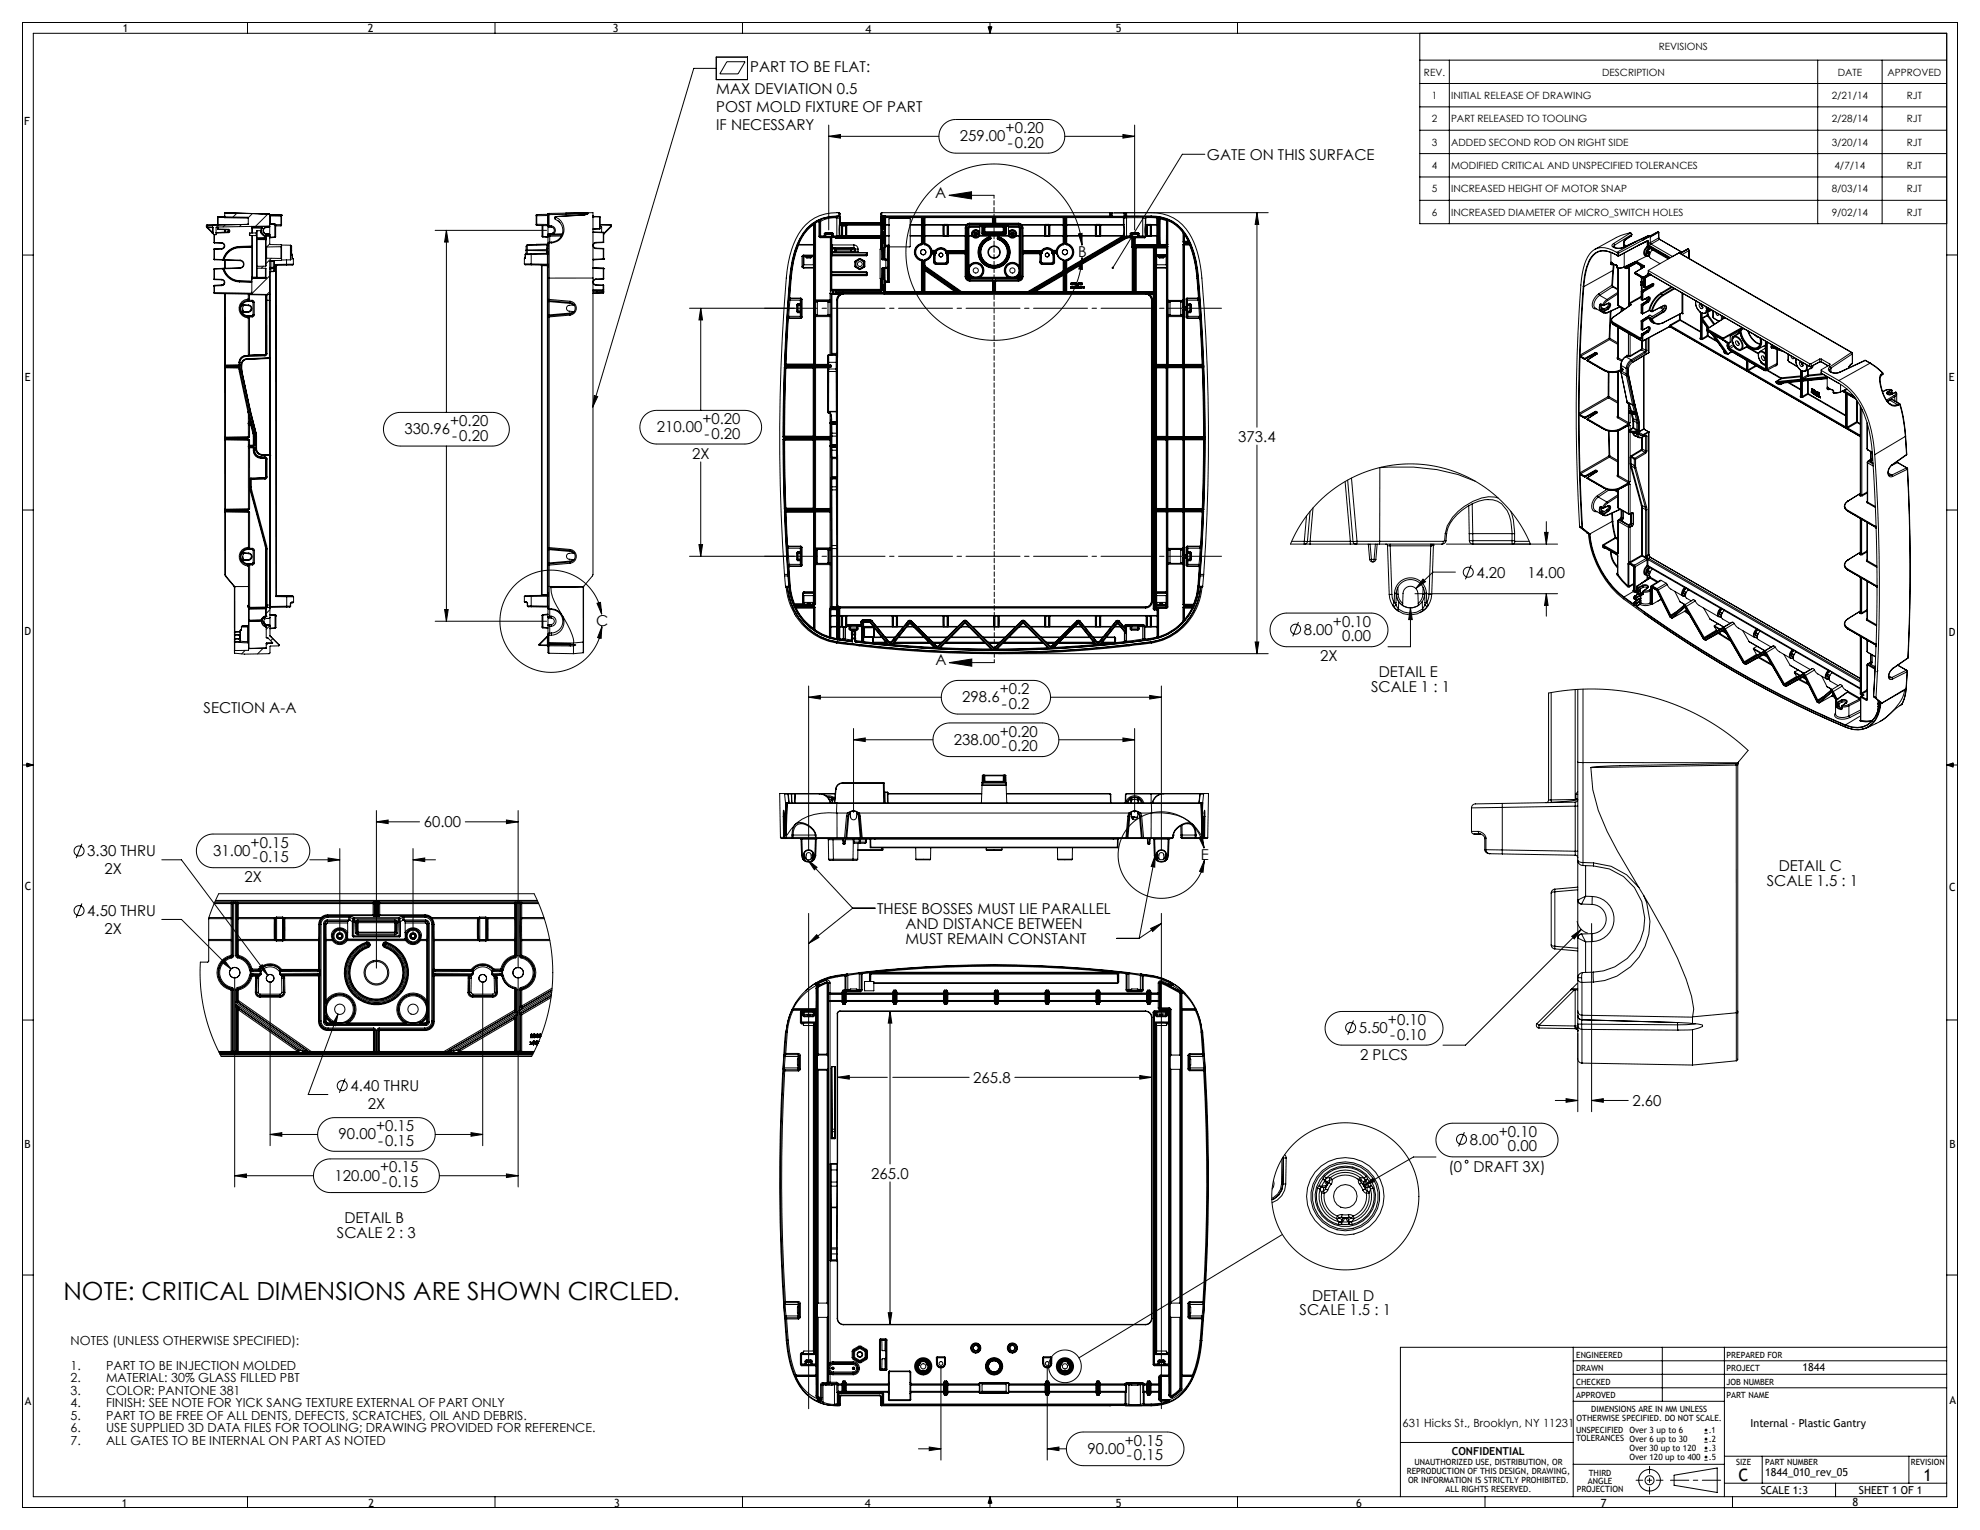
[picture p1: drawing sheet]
<svg xmlns="http://www.w3.org/2000/svg" width="559mm" height="432mm" viewBox="0 0 559 432" stroke-linecap="round" stroke-linejoin="round" font-family="sans-serif">
<defs><g id="words">
<text font-size="7.1" x="17.9" y="367">NOTE: CRITICAL DIMENSIONS ARE SHOWN CIRCLED.</text>
<g font-size="4.8">
<text x="490.7" y="417.9">C</text>
<text x="542.9" y="417.9">1</text>
</g>
<g font-size="4.2">
<text x="211.8" y="20.2">PART TO BE FLAT:</text>
<text x="202.1" y="26.6">MAX DEVIATION 0.5</text>
<text x="202.1" y="31.6">POST MOLD FIXTURE OF PART</text>
<text x="202.1" y="36.7">IF NECESSARY</text>
<text x="270.9" y="39.8">259.00</text>
<text x="283.8" y="37.6">+0.20</text>
<text x="284.4" y="41.7">-0.20</text>
<text x="340.6" y="45.3">GATE ON THIS SURFACE</text>
<text x="263.9" y="55.9">A</text>
<text x="304.3" y="72.5">B</text>
<text x="198.2" y="119.6">+0.20</text>
<text x="114.1" y="122.5">330.96</text>
<text x="127.1" y="120.2">+0.20</text>
<text x="127.6" y="124.3">-0.20</text>
<text x="185.3" y="121.9">210.00</text>
<text x="198.8" y="123.8">-0.20</text>
<text x="349.5" y="124.7">373.4</text>
<text x="195.3" y="129.4">2X</text>
<text x="416.7" y="163">4.20</text>
<text x="431.1" y="163.2">14.00</text>
<text x="168.2" y="176.6">C</text>
<text x="368" y="179.1">8.00</text>
<text x="376.2" y="176.9">+0.10</text>
<text x="378.8" y="181">0.00</text>
<text x="264" y="187.8">A</text>
<text x="372.6" y="186.6">2X</text>
<text x="389.1" y="191.2">DETAIL E</text>
<text x="282.1" y="195.9">+0.2</text>
<text x="386.9" y="195.4">SCALE 1 : 1</text>
<text x="57.4" y="201.3">SECTION A-A</text>
<text x="271.6" y="198.1">298.6</text>
<text x="282.7" y="200">-0.2</text>
<text x="282.1" y="207.9">+0.20</text>
<text x="269.2" y="210.1">238.00</text>
<text x="282.7" y="212">-0.20</text>
<text x="119.6" y="233.5">60.00</text>
<text x="70.7" y="239.2">+0.15</text>
<text x="24.6" y="241.7">3.30 THRU</text>
<text x="60.2" y="241.5">31.00</text>
<text x="71.3" y="243.3">-0.15</text>
<text x="338.9" y="242.6">E</text>
<text x="502" y="245.8">DETAIL C</text>
<text x="29.5" y="246.8">2X</text>
<text x="69" y="249">2X</text>
<text x="498.6" y="249.9">SCALE 1.5 : 1</text>
<text x="24.6" y="258.5">4.50 THRU</text>
<text x="29.5" y="263.6">2X</text>
<text x="247.5" y="258">THESE BOSSES MUST LIE PARALLEL</text>
<text x="255.5" y="262.2">AND DISTANCE BETWEEN</text>
<text x="255.5" y="266.4">MUST REMAIN CONSTANT</text>
<text x="383.5" y="291.6">5.50</text>
<text x="391.7" y="289.3">+0.10</text>
<text x="392.3" y="293.4">-0.10</text>
<text x="383.8" y="299.1">2 PLCS</text>
<text x="274.7" y="305.7">265.8</text>
<text x="98.9" y="308">4.40 THRU</text>
<text x="103.8" y="313">2X</text>
<text x="460.7" y="312.2">2.60</text>
<text x="95.6" y="321.5">90.00</text>
<text x="106.1" y="319.3">+0.15</text>
<text x="106.7" y="323.4">-0.15</text>
<text x="414.8" y="323.1">8.00</text>
<text x="423" y="320.8">+0.10</text>
<text x="425.6" y="324.9">0.00</text>
<text x="94.4" y="333.2">120.00</text>
<text x="107.3" y="330.9">+0.15</text>
<text x="107.9" y="335">-0.15</text>
<text x="245.9" y="332.6">265.0</text>
<text x="408.8" y="330.6">(0</text>
<text x="415.8" y="330.6">DRAFT 3X)</text>
<text x="97.2" y="345.3">DETAIL B</text>
<text x="95.1" y="349.5">SCALE 2 : 3</text>
<text x="366.8" y="371.2">SCALE 1.5 : 1</text>
<text x="370.3" y="367.1">DETAIL D</text>
<text x="317.4" y="408">+0.15</text>
<text x="306.9" y="410.2">90.00</text>
<text x="318" y="412.1">-0.15</text>
</g>
<g font-size="3.5">
<text x="19.9" y="379.5">NOTES (UNLESS OTHERWISE SPECIFIED):</text>
<text x="19.9" y="386.6">1.</text>
<text x="29.9" y="386.6">PART TO BE INJECTION MOLDED</text>
<text x="19.9" y="390.1">2.</text>
<text x="19.9" y="393.6">3.</text>
<text x="29.9" y="390.1">MATERIAL: 30% GLASS FILLED PBT</text>
<text x="29.9" y="393.6">COLOR: PANTONE 381</text>
<text x="19.9" y="397.2">4.</text>
<text x="19.9" y="400.7">5.</text>
<text x="29.9" y="397.2">FINISH: SEE NOTE FOR YICK SANG TEXTURE EXTERNAL OF PART ONLY</text>
<text x="29.9" y="400.7">PART TO BE FREE OF ALL DENTS, DEFECTS, SCRATCHES, OIL AND DEBRIS.</text>
<text x="19.9" y="404.2">6.</text>
<text x="19.9" y="407.8">7.</text>
<text x="29.9" y="404.2">USE SUPPLIED 3D DATA FILES FOR TOOLING; DRAWING PROVIDED FOR REFERENCE.</text>
<text x="29.9" y="407.8">ALL GATES TO BE INTERNAL ON PART AS NOTED</text>
</g>
<g font-size="3.2">
<text x="34.6" y="9.1">1</text>
<text x="103.8" y="9.1">2</text>
<text x="173" y="9">3</text>
<text x="244.3" y="9.2">4</text>
<text x="314.9" y="9.1">5</text>
<text x="6.8" y="35.2">F</text>
<text x="7" y="107.6">E</text>
<text x="550" y="107.6">E</text>
<text x="6.9" y="179.3">D</text>
<text x="550" y="179.5">D</text>
<text x="7" y="251.3">C</text>
<text x="550.1" y="251.5">C</text>
<text x="550.1" y="324">B</text>
<text x="6.9" y="324">B</text>
<text x="7" y="396.4">A</text>
<text x="550.2" y="396.3">A</text>
<text x="395.8" y="402.8">631 Hicks St., Brooklyn, NY 11231</text>
<text x="34.4" y="425.2">1</text>
<text x="104" y="425.2">2</text>
<text x="173.3" y="425.2">3</text>
<text x="244" y="425.2">4</text>
<text x="314.9" y="425.2">5</text>
<text x="382.7" y="425.2">6</text>
<text x="451.8" y="425.2">7</text>
<text x="522.8" y="425.2">8</text>
</g>
<g font-size="3.1">
<text x="508.7" y="386.9">1844</text>
<text x="494" y="402.7">Internal - Plastic Gantry</text>
<text x="409.7" y="410.5">CONFIDENTIAL</text>
<text x="498.1" y="416.6">1844_010_rev_05</text>
<text x="496.9" y="421.7">SCALE 1:3</text>
<text x="524.6" y="421.7">SHEET 1 OF 1</text>
</g>
<g font-size="2.8">
<text x="468.1" y="14.2">REVISIONS</text>
<text x="401.9" y="21.3">REV.</text>
<text x="452.2" y="21.3">DESCRIPTION</text>
<text x="518.6" y="21.3">DATE</text>
<text x="532.7" y="21.3">APPROVED</text>
<text x="404.1" y="27.9">1</text>
<text x="409.5" y="27.9">INITIAL RELEASE OF DRAWING</text>
<text x="516.9" y="27.9">2/21/14</text>
<text x="538.2" y="27.9">RJT</text>
<text x="404.1" y="34.5">2</text>
<text x="409.5" y="34.5">PART RELEASED TO TOOLING</text>
<text x="516.9" y="34.5">2/28/14</text>
<text x="538.2" y="34.5">RJT</text>
<text x="404.1" y="41.1">3</text>
<text x="409.5" y="41.1">ADDED SECOND ROD ON RIGHT SIDE</text>
<text x="516.9" y="41.1">3/20/14</text>
<text x="538.2" y="41.1">RJT</text>
<text x="404.1" y="47.7">4</text>
<text x="409.5" y="47.7">MODIFIED CRITICAL AND UNSPECIFIED TOLERANCES</text>
<text x="517.7" y="47.7">4/7/14</text>
<text x="538.2" y="47.7">RJT</text>
<text x="404.1" y="54.3">5</text>
<text x="409.5" y="54.3">INCREASED HEIGHT OF MOTOR SNAP</text>
<text x="516.9" y="54.3">8/03/14</text>
<text x="538.2" y="54.3">RJT</text>
<text x="404.1" y="60.9">6</text>
<text x="409.5" y="60.9">INCREASED DIAMETER OF MICRO_SWITCH HOLES</text>
<text x="516.9" y="60.9">9/02/14</text>
<text x="538.2" y="60.9">RJT</text>
</g>
<g font-size="2.4">
<text x="444.8" y="383.2">ENGINEERED</text>
<text x="487.3" y="383.2">PREPARED FOR</text>
<text x="444.8" y="387">DRAWN</text>
<text x="487.3" y="386.9">PROJECT</text>
<text x="444.8" y="394.6">APPROVED</text>
<text x="444.8" y="390.8">CHECKED</text>
<text x="487.2" y="394.6">PART NAME</text>
<text x="487.2" y="390.8">JOB NUMBER</text>
<text x="444.9" y="400.9">OTHERWISE SPECIFIED. DO NOT SCALE.</text>
<text x="449.1" y="398.6">DIMENSIONS ARE IN MM UNLESS</text>
<text x="444.8" y="404.4">UNSPECIFIED</text>
<text x="444.8" y="406.7">TOLERANCES Over 6 up to 30</text>
<text x="459.9" y="404.5">Over 3 up to 6</text>
<text x="482.2" y="404.5">.1</text>
<text x="482.2" y="407">.2</text>
<text x="399.2" y="413.6">UNAUTHORIZED USE, DISTRIBUTION, OR</text>
<text x="459.9" y="409.6">Over 30 up to 120</text>
<text x="459.9" y="412.1">Over 120 up to 400</text>
<text x="482.2" y="409.6">.3</text>
<text x="482.2" y="412.1">.5</text>
<text x="490" y="413.4">SIZE</text>
<text x="498.1" y="413.4">PART NUMBER</text>
<text x="539.3" y="413.4">REVISION</text>
<text x="397.1" y="416.1">REPRODUCTION OF THIS DESIGN, DRAWING,</text>
<text x="397.4" y="418.7">OR INFORMATION IS STRICTLY PROHIBITED.</text>
<text x="448.1" y="418.9">ANGLE</text>
<text x="448.4" y="416.6">THIRD</text>
<text x="408" y="421.2">ALL RIGHTS RESERVED.</text>
<text x="445" y="421.2">PROJECTION</text>
</g>
</g></defs>
<g fill="none" stroke="#000" stroke-width=".28">
<path d="M6.3 6.4h546.1v419h-546.1zM9.4 9.4h540v413h-540zM69.8 6.4v3M139.7 6.4v3M202.1 16.1h8.9v6.4h-8.9zM202.1 19.3h-6.3l-28.6 95.6M205.1 17.4h5.2l-2 3.5h-5.1zM209.5 6.4v3M278.9 7.6h1l-.5 1.8zM279.1 7.6l.3 1.8M279.4 6.4v3M279.7 7.6l-.3 1.8"/>
<path d="M349.2 6.4v3M400.7 9.4v53.7h148.7M400.7 17h148.7M409 17v46.1M513 17v46.1M531.2 17v46.1M233.9 38.5l3.3-.5v1zM233.9 35.3v29.6M233.9 38.5h31.1M266.4 35.1l1.5-1 1.5-.4h26.4a4.8 4.8 0 0 1 4.7 4.8 4.8 4.8 0 0 1-4.7 4.7h-26.1a4.8 4.8 0 0 1-4.4-2.9 4.8 4.8 0 0 1 1.1-5.2zM300.5 38.5h19.7M316.9 38l3.3 .5-3.3 .5z"/>
<path d="M320.2 35.3v29.6M400.7 30.2h148.7M400.7 36.8h148.7M400.7 23.6h148.7M267.8 55.1l6.4-1v2zM280.5 55.1h-12.7M340 43.5h-6.3l-19.6 32.1M400.7 43.3h148.7M400.7 49.9h148.7M400.7 56.5h148.7M6.3 72h3.1M58.2 63.7l.2 .3"/>
<path d="M58.3 64.1l.2 .2M58.4 64.1l.2 .1M58.4 64.1h-.1M58.4 63.5l-.2 .2M58.4 64v.1M58.4 64l1.6 .1M58.5 64.3l1.4 1.4M58.6 64.2l-.1 .1M58.6 64.2h1.4M58.6 64.2l1.4 1.4M59 63.5l-.5 .5M59.9 65.7h.1"/>
<path d="M59.9 65.7l.2 .2M60 65.6l-.1 .1M60 65.6h.1M60 64.1l.1 .1 .1 1.4M60 64.1v.1M60 64.2h.1M60 64.2v1.4M60 65.6h.2M60 65.6l.1 .1M60 65.8h.1M60.1 65.7l-.1 .1M60.1 65.7h.1"/>
<path d="M60.2 65.6l-.1 .1M60.4 66.2v2.3M60.4 68.4h.1M60.4 68.5l.1 .1M60.4 70.4h.1M60.4 70.3h.1M60.4 70.3v2.9M60.4 73.2h.1M60.4 73.2l.1 .1M60.4 76h.1M60.4 76v2.8M60.4 78.8h.1"/>
<path d="M60.4 78.8l.1 .1M60.5 68.6h2.1M60.5 66.2v2.2M60.5 70.2v.2M60.5 70.2l-.1 .1M60.5 70.2h.1M60.5 68.4v.2M60.5 68.4l2.1 .1M60.5 70.4v2.8M60.5 73.2v.1M60.5 73.2h.1M60.5 73.2l2.4 .1"/>
<path d="M60.5 78.9l2.1 .1M60.5 75.9v.1M60.5 76v2.8M60.5 78.8v.1M60.5 78.8h2.1M60.5 73.3l2.4 .1M60.5 75.8v.1M60.5 75.8l-.1 .2M61 66l-.2 .2M61.4 61.4v2.1M61.4 64.1v.5M61.4 64.6h.2"/>
<path d="M61.4 64.6l.2 .2M61.6 64.6v.2M61.6 64.6h.1M61.6 61.2v.1M61.6 61.3l-.2 .1M61.6 61.2l-.2 .2M61.6 61.2h.1M61.6 64.8l2.8 .1M61.6 61.3v2.2M61.6 64.1v.5M61.6 64.6l2.8 .1M62.6 68.6a.75 .75 0 0 1 .7 .8 .75 .75 0 0 1-.7 .7"/>
<path d="M62.6 70.1v.2M62.6 70.1h.1M62.6 70.1l-2.1 .1M62.6 68.5a.88 .88 0 0 1 .8 .9 .88 .88 0 0 1-.8 .9M62.6 68.5v.1M62.6 70.3l-2.1 .1M62.6 79a.75 .75 0 0 1 .7 .7 .75 .75 0 0 1-.7 .8M62.6 78.8a.88 .88 0 0 1 .8 .9 .88 .88 0 0 1-.8 .9M62.6 78.8v.2M62.9 73.4h.3M62.9 75.7v.2M62.9 75.7l-2.4 .1"/>
<path d="M62.9 73.3v.1M62.9 75.9a5 5 0 0 0 4.7 3.7M62.9 75.9h.2M62.9 75.9l-2.4 .1M63.1 73.3h.1M63.1 73.2l.1 .1M63.1 73.2l.1 .2M63.1 73.2l-.2 .1M63.1 73.2h.1M63.1 75.9a4.8 4.8 0 0 0 4.5 3.5M63.2 61.3l.1 .1M63.2 61.2v.1"/>
<path d="M63.2 61.3h-1.6M63.2 61.2h-1.6M63.2 61.2h.1M63.2 75.7h.1M63.2 75.7l-.1 .2M63.2 75.7h-.3M63.2 73.4h.1M63.2 73.4l4.6 .2M63.2 75.7v.2M63.2 73.3v.1M63.2 73.3l4.6 .1M63.2 75.9a4.7 4.7 0 0 0 4.4 3.3"/>
<path d="M63.2 75.9h-.1M63.3 61.4h.2M63.3 69.4l-.2 .5-.5 .2M63.3 79.7l-.2 .6-.5 .2M63.4 60.1h.1M63.4 60.1v1M63.4 60.1l12.5 .3M63.4 61.1l6.5 .2 .2 .2M63.4 61.1l-.1 .3M63.4 60.9l-.2 .3M63.4 64.8v.8M63.4 73.4v2.3"/>
<path d="M63.5 61.4l6.6 .2M63.5 60.1h.1M63.5 61.2l-.2 .2h.2M63.5 64.8v.8M63.5 73.4v2.3M63.6 63.4l-.6 .6M64.4 64.9v.6M64.4 64.9a.33 .33 0 0 1 .3 .3 .33 .33 0 0 1-.3 .3M64.4 65.5v.2M64.4 65.5l-3.4 .1M64.4 64.7a.47 .47 0 0 1 .5 .5 .47 .47 0 0 1-.5 .5M64.4 64.7v.2"/>
<path d="M64.4 65.7l-3.4 .1M64.7 65.2l-.3 .3M66.8 60.2l-1 1.1M67.6 69.6v.1M67.6 69.6a5 5 0 0 0-4.7 3.7M67.6 69.7v.2M67.6 69.7a4.8 4.8 0 0 0-4.5 3.5M67.6 69.7h.1M67.6 69.9a4.7 4.7 0 0 0-4.4 3.4M67.6 79.6l3.5 .1M67.6 79.4l3.5 .1M67.6 79.4v.2"/>
<path d="M67.6 79.2v.2M67.6 79.2l3.5 .1M67.8 73.6a1 1 0 0 1 .9 1 1 1 0 0 1-.9 1M67.8 75.6v.1M67.8 75.6l-4.6 .1M67.8 73.4a1.13 1.13 0 0 1 1.1 1.2 1.13 1.13 0 0 1-1.1 1.1M67.8 73.4v.2M67.8 75.7l-4.6 .2M68.1 63.4l-.6 .6M69.9 63.3h.1M69.9 63.3l-11.5 .2M70.1 61.5v1.7l-.2 .1"/>
<path d="M70.5 65.8v.7M70.5 66.5h1.8M70.9 60.3h.2M71.1 63.9v.4M71.1 64.3h.1M71.1 64.3v1.5M71.1 66.5v11.7M71.1 69.4l-3.5 .2M71.1 69.6l-3.5 .1M71.1 69.8l-3.5 .1M71.1 63.9v.1M71.1 78.2h.1"/>
<path d="M71.1 78.2v.5M71.1 78.7v4.1M71.1 64h.1M71.2 60.3l-1.1 1.1M71.2 64v.3M71.2 64l2.7 .1M71.2 64.3v1.5M71.2 64.3l2.6 .1M71.2 66.5v11.7M71.2 78.6l-.1 .1M71.2 78.2v.4M71.2 78.6h.1"/>
<path d="M72.3 65.7v.8M72.3 65.7l-1.8 .1M72.3 66.5l.1 .1M72.4 65.6l-.1 .1M72.4 67.4h.2M72.4 67.4h.1M72.4 67.4l.2 .2M72.4 67.4v7.9M72.4 75.5l.2 .2h2.4l.1 2.7M72.4 75.5v2.9M72.4 75.3v.2M72.4 78.2h-1.2"/>
<path d="M72.6 67.1l-.2 .3M72.6 65.1l-.2 .2 .1 1.8M72.6 67.1v.3M72.6 65.1v2M72.6 67.6v7.6M72.6 67.6h2.4M72.6 67.4v.2M72.6 67.4h2.4M72.6 67.4h.1M72.6 75.2l-.2 .1M72.6 75.7v2.6M72.6 78.3v.2h-.3l.1-.1"/>
<path d="M72.6 78.3l-.2 .1M73.1 60.3h1M73.6 65.1h-1M73.6 65.1l.1 .6M73.6 65.2l.3 .8M73.7 65.7l.8 .8M73.8 65.1l.2 .9 .6 .5M73.8 65.1h.1M73.8 65v.1M73.8 65l-.2 .1M73.8 64.4l.1 .1M73.8 64.4l-.2 .7"/>
<path d="M73.8 65.6l-.1 .1M73.8 65.6l.8 .9M73.9 64.5l-.1 .5M73.9 64.1l.1 .2M73.9 64.1l-.1 .3M74 64.3l-.1 .2M74 64.3l-.2 .5v.8M74 64.3h.1M74.3 75.1l-.5 .6M74.3 65.1v.1a.92 .92 0 0 0 .9 .8M74.5 66.5l.4 .2M74.6 66.5h.1"/>
<path d="M74.6 66.5h1.4M74.6 66.5l.2 .1M74.6 66.5h-.1M74.6 66.5l.3 .1M74.8 66.6h.1M74.8 66.6h1.2M74.9 66.7v.4M74.9 66.7l.2 .1M74.9 75.7v2.6M74.9 78.3l.2 .1M74.9 78.3h-2.3M74.9 78.3v.2"/>
<path d="M74.9 78.5h.1M74.9 66.6v.1M74.9 66.6l.2 .2M74.9 78.5l-3.7 .1M75 67.6v7.5M75 67.6l.1 .1M75 67.3h.1M75 67.4v.2M75 67.4h.1M75 67.3v.1M75 67.3l-2.4 .1M75 67v.3"/>
<path d="M75 67l-2.4 .1M75 75.1l-2.4 .1M75.1 66.8v2.7M75.1 66.9l-.1 .1M75.1 69.5l.1 .2M75.1 69.5v3.5M75.1 73l-.1 2.1M75.1 78.4l-.2 .1M75.2 64.1a1.02 1.02 0 0 0-1 1 1.02 1.02 0 0 0 1 1M75.2 64.1v.1M75.2 66.1l.7 .1M75.2 64.2a.92 .92 0 0 0-.9 .9 .92 .92 0 0 0 .9 .9"/>
<path d="M75.2 66v.1M75.2 66l.7 .1M75.2 66h.1M75.2 69.7v3.2M75.2 72.9l-.1 .1M75.2 72.9h4.1M75.6 60.4l-3.5 3.5M75.8 60.3h.1M75.9 60.4l.2 .2M75.9 60.3l.2 .2M75.9 60.3v.1M75.9 64.1v.1"/>
<path d="M75.9 64.1h-.7M75.9 66h.1M75.9 66.2l.1 .1M75.9 64.2h-.7M75.9 66.1v.1M75.9 66.1l.2 .2M76 63.8l-14.9 .3-.1 .1v2l-.7-.1-.2-.4M76 63.9h.1M76 63.9l-.1 .2M76 63.9l-4.9 .1M76 63.8v.1M76 66.5v.1"/>
<path d="M76 66.5h.1M76 66.3v.2M76 66.6l.1 .1M76 66.6h.1M76.1 63.8h.1M76.1 60.5v.1M76.1 60.5l.1 .1M76.1 60.5h.1M76.1 60.6l-.1 3.2M76.1 60.6l.2 .1M76.1 60.9h.2M76.1 63.1l1.5 .2"/>
<path d="M76.1 63.3l1.5 .1M76.1 63.9l-.2 .3M76.1 63.9v2.6M76.1 68.8l-.8 .9M76.1 66.5v.2M76.1 66.3h-.1M76.1 66.7v2.2M76.1 68.9l.2 .1 3 .1 .2 .4M76.1 73.7v9.3M76.1 77.8l-5 5.1M76.2 60.6h.1M76.2 60.6h3.1"/>
<path d="M76.2 76.8l.1 94.4M76.2 60.6l.1 .1M76.3 60.7v.2M76.3 60.9v2.2M76.3 60.9l3 .1M76.5 73.5v.3M76.5 73.8h-.4M76.5 73.8v1.7M76.5 73.8h.6M76.5 76.7l-.4 .3M76.5 75.5h-.4M76.5 75.5v.3"/>
<path d="M76.5 75.8l-.4 .3M76.5 75.8v.8M76.5 76.6l-.4 .3M76.5 76.6v.1M76.6 72.9l-1.5 1.5M77.1 73.8v1.7M77.1 73.5v.3M77.1 75.5v.3M77.1 75.5h.4l-.4 .3M77.1 75.5h-.6M77.1 75.8v.8M77.1 75.8h-.6"/>
<path d="M77.1 76.6v.1M77.1 76.6h-.6M77.1 76.7h-.6M77.3 73.5l.2 .3M77.5 73.5v.3M77.5 73.8h-.4M77.5 73.8v2.5M77.5 76.3l-.4 .4M77.5 76.3l-.4 .3M77.6 63.3v.1M77.6 63.4l.2 .1M77.6 63.3l.2 .2"/>
<path d="M77.6 63.2v.1M77.6 63.4v3.4M77.6 66.8v.2M77.6 66.8l-1.5 .2M77.6 67l-1.5 .1M77.8 63.5v3.2M77.8 66.7l-.2 .1M77.8 66.7l-.2 .3M77.8 74.6l.3 .3M77.8 74.6l.2 .4M77.8 74.6l.1 93.8M78 75v93"/>
<path d="M78.1 74.9h.1M78.1 74.9l-.1 .1M79.3 60.6h.1M79.3 60.6v.4M79.3 60.6l.2 .2M79.3 61h.2M79.3 61v2.4M79.3 63.4v.3M79.3 63.4h-1.5M79.3 63.7l-1.5 .1M79.3 69.6v3.3M79.3 69.6l-4.1 .1"/>
<path d="M79.3 72.9l.2 .2M79.4 69.2h2.6M79.5 60.8v.2M79.5 60.8h.1M79.5 61v2.4M79.5 63.4h-.2M79.5 63.4l-.2 .3M79.5 69.5l-.2 .1M79.5 69.5v3.6M79.5 73.1l-.2 .4-3 .1-.2 .1M80.9 74.8l-2.8 .1M80.9 73.4v1.2"/>
<path d="M80.9 74.6v.2M80.9 74.6h-3.1M82 69.2l.1 .2M82 69.2v4.1M82 73.3l-2.5 .1M82.1 69.4l.2 .2M82.1 69.4v3.8l-.1 .1M82.1 70.6h.2M82.3 71.9h.2M82.3 71.7l.2 .2zM82.3 69.6v1M82.3 69.6h.1"/>
<path d="M82.3 70.6v.2M82.3 70.8l-.2 1.3M82.3 70.8h-.2M82.5 72.7l.2 .4M82.5 71.9h.1M82.5 72.7h.1M82.5 71.9v.8M82.6 72.9h.1M82.6 72.9l.2 .2M82.8 73.1h-.1M82.8 74.6l-.2 .2h-1.7M82.8 73.1v1.5h-1.9"/>
<path d="M122.8 65h31.4M126 65l.5 3.3h-1zM126 65v51.4M148 74.5l.2 .2M148 73h.1M148.1 72.8v.2M148.2 72.8l-.2 .2v1.5h1.9M148.2 72.8h-.1M148.2 74.7h1.7M148.2 74.7h.1M148.2 72.6v.2M148.3 72.6h.1"/>
<path d="M148.3 71.9h.1M148.2 71.9v.7M148.3 72.6l-.2 .4M148.5 71.6l-.3 .3M148.5 70.7h.3M148.5 70.6h.3M148.5 70.7v1M148.5 70.6v.1M148.8 69.2v1.4M148.8 69.2a.98 .98 0 0 0-.3 1.4M148.8 70.7v.9M148.8 70.6v.1"/>
<path d="M148.8 70.7l5.5 .1M148.8 69.1l-.1 .2M148.8 69.1v.1M149.9 74.5v.2M149.9 71.8l-1.6 .1M149.9 74.5l4.6 .1M149.9 71.8v2.7M149.9 71.6v.2M149.9 71.6h-1.4l-.2 .3M149.9 74.7l4.6 .1M151.3 60.9h.2M151.3 63.3h.2"/>
<path d="M151.3 63.3l.2 .3M151.3 60.9v2.4M151.5 68.9l-.2 .2M151.5 63.3v.3M151.5 60.5v.4M151.5 60.5l-.2 .4M151.5 68.9v.2M151.5 63.6l3 .1M151.5 63.3l3.1 .1M151.5 60.9v2.4M152.7 74.8l.1 .2M152.8 75h.2"/>
<path d="M152.8 75v92.9M153 75v-.2l1.6 .2h-.1M153 75h1.5M153 75v92.9M153 66.6l.2 .1M153 66.6l.2 .3M153 63.7v2.9M153.2 66.7v.2M153.2 66.7l1.5 .1M153.2 63.7v3M153.2 66.9l1.5 .1M154.3 69.1v1.4"/>
<path d="M154.3 70.8l.4 .3M154.3 70.8l.2 .7M154.3 70.8v.7M154.3 70.5l-5.5 .1M154.3 69.1l-5.5 .1M154.4 69v.1M154.4 69l-5.6 .1M154.5 74.8l.2 .2M154.5 71.5v.2M154.5 68.9v.1M154.5 68.9h-3M154.5 75v92.8"/>
<path d="M154.5 71.5l-4.6 .1M154.5 63.7l.2 .1M154.5 63.7h.1M154.5 74.6v.2M154.5 74.6h.2M154.5 71.7h.2M154.5 71.7v2.9M154.5 71.7l-4.6 .1M154.5 60.5v.2M154.5 60.7l.1 .1M154.6 60.5h-.1M154.6 60.5h-3.1"/>
<path d="M154.6 63.4l-.1 .3M154.6 63.4h.1M154.6 60.8h.1M154.6 60.8v2.6M154.6 60.8l-3.1 .1M154.7 68.7l-.3 .3M154.7 68.7l-.2 .2M154.7 68.7v9.8M154.7 78.5v6M154.7 71.3l-.2 .2M154.7 75.3v.2M154.7 69l-.4 1.5"/>
<path d="M154.7 68.8l-.4 .3M154.7 66.2v.5M154.7 63.8l.2 .3M154.7 70.1l-.4 .4M154.7 63.8v2.4M154.7 66.7v1.9M154.7 66.2h.1M154.7 60.4l-.1 .1M154.7 60.4l-.2 .1M154.7 60.4l.3-.2v.4M154.7 60.4v.2M154.7 60.6v.2"/>
<path d="M154.7 60.6h.3M154.7 60.6l-.2 .1M154.7 63.4v.4M154.7 60.8v2.6M154.9 64.1h.1M154.9 65.9h.1M154.9 64.1h.7M154.9 65.9l.1 .3M154.9 65.9l-.2 .3M154.9 60.2l12.5-.2v18.5M154.9 60.2l-.2 .2M154.9 60.2h.1"/>
<path d="M155 66.2v.1M155 66.2h-.3M155 63.7l-.1 .4M155 63.7l-.3 .1M155 60.6v3.1M155 63.7l.5 .1M155 68.4v.2M155 68.4l-.3 .3M155 78.5v6M155 68.6v9.9M155 68.6l-.3 .1M155 78.5h-.3"/>
<path d="M155 66.3l-.3 .4M155.1 66.3v.4M155.1 66.7h-.4M155.1 66.3h-.1M155.1 66.7v1.7M155.5 63.8a1.25 1.25 0 0 1 1.2 .9 1.25 1.25 0 0 1-.5 1.4M155.5 63.8l.1 .3M155.5 66.1l-.5 .1M155.6 64.1a.92 .92 0 0 1 .8 .7 .92 .92 0 0 1-.4 1M155.6 65.9l-.1 .2M155.6 65.9h-.7M155.6 68.3v.2"/>
<path d="M155.6 68.3l-.6 .1M155.6 68.5l-.6 .1M156 65.8l.2 .3M156 65.8l-.4 .1M156.2 66.1h-.7M156.7 61.4l.1 .5M156.8 61.9a3.3 3.3 0 0 1 2 3.7 3.3 3.3 0 0 1-3.2 2.7M156.8 61.1l-.1 .2M156.8 61.3a3.8 3.8 0 0 1 2.3 4.1 3.8 3.8 0 0 1-3.5 3.1M156.8 61.1v.2M156.8 61.3v.6M156.8 61.3l-.1 .1"/>
<path d="M156.8 61.1l-.1 .3M157.5 62.3l.5 .5M158.4 66.6l-3.3 .1M158.6 66.3h-3.5M158.7 66l-2.5 .1M164.2 60.4l1.4 .1M164.2 60.4l-9.2 .2M164.2 60.4v.3M164.3 60.7h.1M164.3 60.7l-7.5 .4M164.3 60.1l1.7 .1-.6 .4-1.1 .1M164.3 60.1l-4.6 .1v.3"/>
<path d="M164.3 60.1l-.1 .3M165.8 60.4l-1.5 .3M167.3 61h.1M167.4 78.5v83.6l-2.7 3.4M167.4 61.2l.1 .1M167.4 60.8l.2 .3M167.4 79.8l.2 .5 .6 .2M167.4 78.5h-12.4M167.4 65.4l2.9 .2M167.4 75.6l2.8 .1M167.4 65.6l2.9 .1M167.4 75.7l2.9 .1"/>
<path d="M167.4 61l.1 .3M167.5 73.3h.1M167.6 75.6h.1M167.6 75.6h.3M167.6 73.3h.1M167.6 61.2l-.1 .1M167.6 61.1v.1M167.6 61.2h1.6M167.6 61.1h1.6M167.9 73.3h-.3M168.2 68.4a.88 .88 0 0 0-.9 .9 .88 .88 0 0 0 .9 .9M168.2 68.4v.1"/>
<path d="M168.2 78.7v.2M168.2 78.7l-.6 .3-.2 .5M168.2 70.2h2.1M168.2 68.5a.75 .75 0 0 0-.7 .8 .75 .75 0 0 0 .7 .7M168.2 70v.2M168.2 78.9a.75 .75 0 0 0-.7 .7 .75 .75 0 0 0 .7 .8M168.2 70l2.1 .1M169.2 64.5v.1M169.2 61.1v.1M169.2 61.1l.2 .2M169.2 61.2l.2 .1M169.2 64.5h.1"/>
<path d="M169.2 61.2v3.3M169.2 64.5l-1.8 .1M169.2 64.6h.1M169.2 64.6l-1.8 .1M169.4 64.5h-.2M169.4 64.5l-.2 .1M169.4 63.9l.4 .2v1.4M169.4 61.3v3.2M169.4 63.4h3M169.4 63.5l3 .1M170.2 75.7l.1 .1M170.2 75.7l.2 .1"/>
<path d="M170.2 73.2h.1M170.2 75.7h.1M170.2 73.2l-2.8 .1M170.3 75.8h.1M170.3 73.1l-.1 .1M170.3 73.1h.1M170.3 68.3v.2M170.3 78.7v.1M170.3 70.2h.1M170.3 78.7h.1M170.3 65.7h.1M170.3 68.3h.1"/>
<path d="M170.3 65.7v2.6M170.3 70.2v2.9M170.3 75.8v2.9M170.3 68.3l-2.1 .1M170.3 78.7h-2.1M170.3 73.1l-2.9 .1M170.3 65.6v.1M170.3 70.1v.1M170.3 65.6l.1 .1M170.3 70.1l.1 3M170.3 68.5h-2.1M170.3 78.8l-2.1 .1"/>
<path d="M170.4 65.7l-.1 2.8M170.4 78.7l-.1 .1M170.4 73.1l-.2 .1M170.4 75.8h.1M170.4 73.1h.1M170.4 75.8v2.9M170.4 65.9l.1 .1M170.4 65.9h.1M170.5 66l-.1 .1M172.4 63.4v.2M172.4 63.4l.1 .2M172.4 63.9l.1 .1"/>
<path d="M172.4 63.6h.1M172.4 63.9h.1M172.4 63.6v.3M172.4 63.9l-2 2M172.5 64l-2 2M172.5 63.9v.1M172.5 63.6v.3M222.9 78.5l.1 .1M222.9 78.5l-1.5 24.4M223 78.6h.2M223 78.6l-1.5 24.3M223.2 78.6l-.5 5.3"/>
<path d="M223.2 78.6h.1M223.3 78.6l-.4 5.3M225.2 69.1a33.4 33.4 0 0 0-2 9.5M225.2 69.1l.2 .1M225.2 69.1h.2M225.2 69.1h.1M225.4 69.2a32 32 0 0 0-2.1 9.4M225.4 69.2h4.2M225.4 69.1v.1M225.4 69l-.2 .1M225.4 69v.1M225.4 69h4.2"/>
<path d="M226.4 75.3l.4 .2M226.4 75.3l.4 .4M226.4 72.3h.3M226.4 72.3v3M226.7 75.3l.2 .2M226.7 75.3h-.3M226.7 72.3v3M226.7 72.3l.2 .1M226.8 75.5v.2M226.8 72.2l-.4 .1M226.8 72.2h.1M226.8 72v.2"/>
<path d="M226.8 72l-.4 .3M226.8 72h2.8M226.8 75.7h2.8M226.8 72.2h2.8M226.8 75.5h2.8M226.9 75.5h.1M226.9 72.2l-.2 .1M226.9 72.2l.2 .1M226.9 74.7l-.2 .3M226.9 72.4h.6M226.9 74.7h2.7M226.9 72.4v2.3"/>
<path d="M227.1 72.3h.4M227.1 72.3l-.2 .1M227.5 72.4l.1 .4h.7h.6l.1-.4M227.5 72.3v.1M227.8 72.2l.1 .1M227.8 72.3h-.3M227.9 72.3l.1 .4M227.9 72.3h.1M228 72.7h.5M228 72.2h-.2M228 72.2l-.1 .1M228 72.2h.1"/>
<path d="M228 72.2v.5M228.4 72.2h.2M228.4 72.2h.1M228.4 72.2l.1 .1M228.4 72.2l.1 .5M228.5 72.3v.4M228.5 72.3h.1M228.6 72.3h.3M228.6 72.2l-.1 .1M228.6 72.2v.1M228.9 72.3h.1M229 72.3v.1"/>
<path d="M229.4 72.3l.2 .1M229.4 72.3h-.4M229.5 75.5h.1M229.6 72.4h-.6M229.6 72.4v2.3M229.6 74.7l.1 .1M229.6 63.2a12.8 12.8 0 0 0-4.4 5.9M229.6 63.2l.2 .1M229.6 63.2v.2M229.6 63.1v.1M229.6 63.1l.2 .2M229.6 72.2l.1 .1"/>
<path d="M229.6 72v.2M229.6 75.5v.2M229.6 72.2l-.2 .1M229.6 69l.2 .2M229.6 75.7h.2M229.6 72h.2M229.6 72l.1 .4M229.6 69.2h.2M229.6 69v.2M229.6 69.2v2.8M229.6 75.7v27.1M229.6 63.4a12.1 12.1 0 0 0-4.2 5.6"/>
<path d="M229.6 63.4v5.6M229.7 74.8h.1M229.7 74.8v.2M229.7 75.3l-.1 .2M229.7 75.3h.1M229.7 72.3v.1M229.7 72.3l-.1 .1M229.7 75.3l-.1 .4M229.7 72.4h.1M229.8 75.3h.1M229.8 75.3v.4M229.8 72.4h.1"/>
<path d="M229.8 72.4l-.1 2.9M229.8 72v.4M229.8 69.2v2.8M229.8 75.7v27.1M229.8 63.3v5.9M229.8 63.3l-.2 .1M229.8 63.3v21.3M229.8 63.3h.1M230.1 62.8l-.5 .3M230.1 62.8l.1 .1M230.2 62.9l-.4 .4M230.2 62.9v21.7"/>
<path d="M230.8 62.4l-.7 .4M230.8 62.4h.3l.2 .3M230.8 62.4l.1 .1M230.9 62.5l.2 .2M230.9 62.5l-.7 .4M231.1 62.2l-.3 .2M231.1 62.2h.3l.2 .3M231.1 62.7h.2M231.1 66.7l.5 .4M231.1 66.7h.2M231.1 62.7v4M231.3 66.7l.3 .2"/>
<path d="M231.3 62.7v4M231.6 66.9v.2M231.6 66.9h2.7M231.6 67.1h2.7M231.6 66.6l.3 .2M231.6 62.5v4.1M231.6 62.5l-.3 .2M231.6 66.6l-.3 .1M231.9 66.8l-.3 .1M232.6 66.6h-1M232.6 66h.3M232.6 66.6h.3"/>
<path d="M232.6 66.6l.1 .2M232.6 66v.6M232.7 66.8h-.8M232.7 66.8l.2 .1M232.9 66.9h2M232.9 66.6v.1M232.9 66v.6M232.9 66h.1M232.9 66.7l-.2 .1M232.9 66.7h.2M232.9 66l.2 .2M233 65.7h1.8"/>
<path d="M233 65.7v.1M233 65.7l-.4 .3M233 65.8h1.7M233 65.8h.1M233 65.8l-.1 .2M233.1 66.7l-.2 .2M233.1 66.7h1.6M233.1 66.2h1.6M233.1 66.2v.5M233.1 65.8h1.6M233.1 65.8l-.2 .2M234.3 66.9h.4"/>
<path d="M234.3 66.9v.2M234.3 67.1h.2M234.3 67.1v15M234.5 67.1v14.7M234.5 67.1l.1 .1M234.6 70.9l.1 .4M234.6 70.9l.2 .3M234.6 76.7l.1 .2M234.6 76.7l.1 .3M234.6 70.9v10.8M234.6 72.2h.1M234.6 77.8h.1"/>
<path d="M234.6 69.1v1.2M234.6 69.1h.2M234.6 76.7h.2M234.6 77.8h.2M234.6 72.2h.2M234.6 67.2v1.9M234.6 76.7h.1M234.6 70.3l.1 .1M234.7 66.9l-.2 .2M234.7 66.9l.1 .1M234.7 70.8l.3 .4M234.7 70.8h.1"/>
<path d="M234.7 70.4h.1M234.7 70.4v.4M234.7 70.8l-.1 .1M234.7 65.8l.1 .2M234.7 71.9l-.1 .3M234.7 77.5v.1M234.7 77.5l-.1 .3M234.7 77h.1M234.7 71.9v.1M234.7 77.6l-.1 .2M234.7 72l-.1 .2M234.7 76.9v.1"/>
<path d="M234.7 76.9h.1M234.7 66.7l.2 .2M234.7 66.2v.5M234.7 65.8h.1M234.7 65.8l.2 .2M234.7 71.9h.1M234.7 77.5h.1M234.7 71.3l.2 .1M234.7 71.3v.6M234.7 77v.5M234.8 77h.1M234.7 72h.1"/>
<path d="M234.7 77.6h.1M234.8 77.6h.1M234.8 72h.1M234.7 67l-.1 .2M234.8 67h.1M234.7 67h1M234.8 69.1l-.2 1.2M234.8 76.7v.2M234.8 77.6v.2M234.8 72v.2M234.8 67l-.2 .2M234.8 71.9h9.7"/>
<path d="M234.8 67v2.1M234.8 72.2v4.5M234.8 77.8v3.9M234.8 77.6h9.7M234.8 77.5h9.7M234.8 77h9.7M234.8 72h9.7M234.8 76.9h9.7M234.8 76.7h9.8M234.8 77.8h9.8M234.8 72.2h9.8M234.8 71.2l-.1 .1"/>
<path d="M234.8 71.2l.1 .1M234.8 65.7l-.1 .1M234.8 65.7l.3 .3M234.8 66l-.1 .2M234.8 70.8l.2 .2M234.8 70.4v.4M234.9 66.7l.1 .1M234.9 66.7h-.2M234.9 66h.2M234.9 66h-.1M234.9 66.6h.2M234.9 66.6v.1"/>
<path d="M234.9 66v.6M234.9 71.3v.1M234.9 71.4h9.6M234.9 69.1v.9M234.9 70l-.3 .3M234.9 69.1h-.1M234.9 69.1h6.1M234.9 70h6.1M234.9 70h.1M235 70l-.3 .4M235 71v.2M235 70v.2"/>
<path d="M235 70.2l-.2 .2M235 70.2h.3M235 70h.3M235 71.2l-.1 .1M235 71.2h.4M235 71h.4M235 66.8h.9M235 66.8l-.1 .1M235.1 66.6h1.1M235.1 66.6l-.1 .2M235.1 66v.6M235.3 70h.5"/>
<path d="M235.3 70.2l.3 .1M235.3 70v.2M235.3 70.2l.3 .4-.2 .4M235.4 71v.2M235.6 70.3v.6M235.6 70.3h.1M235.6 70.9l-.2 .1M235.6 70.9l.2 .3M235.7 70.3v.1M235.7 70.9h-.1M235.7 70.9l.1 .3M235.7 67l.1 .1"/>
<path d="M235.7 67h.1M235.7 67v.1M235.7 70.4v.4M235.7 70.8v.1M235.7 70.8h.2M235.7 67.1l.2 .2M235.7 67.1h.1M235.7 70l-.1 .1M235.8 66.9l.1 .1M235.8 66.9l-.1 .1M235.8 70v.1M235.8 70l-.2 .3"/>
<path d="M235.8 67.1l.1 .1M235.8 67.1h.1M235.8 71.2h-.4M235.8 70.1l.1 .3M235.8 70.1h4.3M235.8 71.2h.1M235.8 71.2h4.3M235.9 67l.1 .1M235.9 67h.1M235.9 67l-.1 .1M235.9 70.4h-.2M235.9 70.4v.4"/>
<path d="M235.9 70.4h4.2M235.9 70.8l-.1 .4M235.9 70.8h4.2M235.9 67.3h.1M235.9 67.2h12.7M235.9 66.8h.1M235.9 66.8l-.1 .1M235.9 66.8l.1 .1M235.9 61.5a8.2 8.2 0 0 0-4.3 1M235.9 61.5h.3M236 67.1l-.1 .1M236 66.9l-.1 .1"/>
<path d="M236 66.8h-.1M236 66.8v.1M236 66.9h.1M236 67h-.1M236 67.1h.1M236 67v.1M236 67h.6M236 66.9v.1M236 67.1h.6M236 66.8h.1M236.2 66.6l-.3 .2M236.2 61.5v5.1"/>
<path d="M236.2 61.5l.7 .1M236.2 66.6l.3 .1M236.2 66.7l-.2 .1M236.2 66.7h.3M236.2 61.1a11.3 11.3 0 0 0-11.2 8l-1 3.3-1 6.2M236.2 61.1a11.2 11.2 0 0 0-5.1 1.1M236.2 61a11.5 11.5 0 0 0-11.3 8.1 32.3 32.3 0 0 0-2 9.4M236.2 61v.1M236.2 61.1h.3M236.2 61.1l-.3 .4M236.2 61.1h.6M236.2 61.1h.1"/>
<path d="M236.2 61h.6M236.2 66.7v.1M236.2 66.8h-.2M236.2 66.8l-.2 .1M236.2 66.8h.3M236.5 61.1l-.3 .4M236.5 61.1l.4 .1M236.5 66.7h-.3M236.5 66.8l.1 .1M236.5 66.7l.2 .2M236.5 66.7v.1M236.6 66.7l.1 .1"/>
<path d="M236.6 66.7h-.1M236.6 67v.1M236.6 67l.1 .1M236.6 66.9h.1M236.6 66.9v.1M236.6 67.1l.1 .1M236.7 67.2h.4M236.7 67.1h-.1M236.7 67.1h.1M236.7 67.1v.1M236.7 67.1h.4M236.7 66.8v.3"/>
<path d="M236.7 66.8v.1M236.8 60a12.5 12.5 0 0 0-12.9 9 32.6 32.6 0 0 0-2 9.5 547.8 547.8 0 0 0-.5 83.6M236.8 61h.1M236.8 60h.1M236.8 61v.1M236.8 60v1M236.8 61.1l.1 .1M236.9 61l-.1 .1M236.9 60l.2 .3v2.2M236.9 60v1M236.9 61l.1 .1M236.9 61.2l.1 .2"/>
<path d="M236.9 66.6l-.4 .1M236.9 63.4v3.2M236.9 63.4l.2 .1M236.9 61.6h.1M236.9 63.4h.2M236.9 61.6v1.8M236.9 66.6h.1M237 61.1l.1 .2M237 61.1l-.1 .1M237 62.5l.1 .3M237 62.5h.1M237 61.6v.9"/>
<path d="M237 61.4l-.1 .2M237 61.4v.2M237.1 61.3l-.1 .3M237.1 61.3l-.1 .1M237.1 62.5v.3M237.1 66.6h-.2M237.1 63.5v3M237.1 66.5l-.2 .1M237.1 63.4v.1M237.1 66.5v.1M237.1 62.8l.3 .2M237.1 63.5h.4"/>
<path d="M237.1 62.8v.6M237.1 66.6h1.7M237.1 63.4h.6M237.1 66.5h.4M237.1 66.7h-.5M237.1 66.7v.1M237.1 66.8h-.4M237.1 67.1v.1M237.1 66.8v.3M237.1 66.7h2.5M237.1 67.2h2.5M237.1 67.1h2.5"/>
<path d="M237.1 66.8h2.5M237.1 62.5l.3 .4M237.1 62.5h.1M237.1 62.8h.1M237.1 62.8l.3 .1M237.4 62.9v.1M237.4 63h10.8M237.4 62.9h10.8M237.4 62.9h.1M237.5 63.5v3M237.5 63.5l.1 .2M237.5 66.5h.1"/>
<path d="M237.5 63.5h.1M237.5 63.5l.1 .1M237.5 66.5h.2M237.6 63.7v2.6M237.6 66.3l-.1 .2M237.6 66.3v.1M237.6 63.6h.1M237.6 66.4l-.1 .1M237.6 66.4l.1 .1M237.6 66.4h.1M237.6 64.1v2.2M237.6 66.4l.2 .1"/>
<path d="M237.6 63.7h.1M237.6 63.7v.1M237.6 64.1h.1M237.6 63.8h.1M237.6 66.3l.2 .2M237.6 63.8v.3M237.7 63.4l-.2 .1M237.7 63.4v.1M237.7 63.7l-.1 .1M237.7 63.5l-.1 .1M237.7 63.6l-.1 .1M237.7 63.6v.1"/>
<path d="M237.7 63.7h1M237.8 63.3l-.1 .2M237.8 63.3v.2M237.8 63.3l-.1 .1M237.8 63.3h.9M237.8 63.5l-.2 .2M237.8 66.5h-.1M237.8 66.5h.9M237.8 63.5h.9M237.8 63.5h.1M237.8 63.7v.1M237.8 63.5v.1"/>
<path d="M237.8 63.6h-.1M237.8 63.6h.8M237.8 66.5h.1M237.8 63.8h.8M237.8 63.8v2.7M238.6 66.5h.1M238.6 63.8v2.7M238.6 63.5l.2 .2M238.6 63.6h.1M238.6 63.5v.1M238.6 63.7v.1M238.7 63.5l.1 .2"/>
<path d="M238.7 66.5h.1M238.7 63.5h-.1M238.7 63.3v.2M238.7 63.3l.1 .1M238.7 63.7l.1 .1M238.7 63.6l.1 .1M238.7 63.6v.1M238.7 63.5l.1 .1M238.7 66.5l.1 .1M238.8 63.7v.1M238.8 63.4l.2 .1M238.8 63.4l-.1 .1"/>
<path d="M238.8 63.4h9.8M238.8 66.6h.2M238.8 63.8v.3M238.8 66.3l-.2 .2M238.8 63.8h.1M238.8 66.3v.1M238.8 64.1h.1M238.8 66.4h.1M238.8 66.4l-.1 .1M238.8 63.7h.1M238.8 64.1v2.2M238.8 63.6h.1"/>
<path d="M238.8 66.4l.1 .1M238.8 63.7v2.6M238.8 66.3l.2 .2M238.9 66.5l-.1 .1M239 66.5h-.1M239 63.5l-.2 .1M239 63.5h.1M239 66.5v.1M239 66.6h9.6M239 66.5h9.6M239 63.5v3M239 63.5l-.2 .2"/>
<path d="M239 66.5h.1M239 63.5h9.6M239.6 66.7h.5M239.6 66.8h.4M239.6 66.7v.1M239.6 67.1v.1M239.6 66.8v.3M240 67.1v.1M240 67.1h-.4M240 66.8v.1M240 66.8v.3M240 67.1h.1"/>
<path d="M240 66.9h.1M240 67h.1M240 66.9v.1M240 67v.1M240 67.2h-.4M240.1 70.8v.4M240.1 70.4h.1M240.1 70.4v.4M240.1 67.1h8.7M240.1 67.1l-.1 .1M240.1 67v.1M240.1 67h8.7"/>
<path d="M240.1 66.9v.1M240.1 66.7l-.1 .1M240.1 66.7h.1M240.1 71.2h.1M240.1 70.1l.2 .2M240.1 70.1v.3M240.1 71.2h.5M240.2 70l-.1 .1M240.2 70l.1 .3M240.2 66.8l-.1 .1M240.2 66.7v.1M240.2 66.7l-.2 .2"/>
<path d="M240.2 66.7h8.6M240.2 66.8h8.6M240.2 70.8l.1 .1M240.2 70.8h-.1M240.2 70.4v.4M240.3 70.9h.1M240.3 70.9l-.2 .3M240.3 70.3l-.1 .1M240.3 70.9v.2M240.3 70.9l.3 .1M240.3 71.1l-.1 .1M240.3 71.1l-.2 .1"/>
<path d="M240.3 70.3v.6M240.3 70.3h.1M240.6 71v.2M240.6 71.2h.3M240.6 71h.3M240.6 70h-.4M240.6 70.2l-.3 .1M240.6 70v.2M240.6 70.2l-.2 .4 .2 .4M240.6 70.2h.3M240.6 70h.3M240.9 70l.4 .4"/>
<path d="M240.9 71v.2M240.9 70.2l.2 .2M240.9 70v.2M240.9 71.2l.1 .1M241 69.1a1.17 1.17 0 0 1 1.2 1.2M241 69.1v.9M241 70l.3 .3M241 70h-.1M241.1 70.4h.2M241.1 70.8h.2M241.1 70.8l-.2 .2M241.1 70.4v.4"/>
<path d="M241.3 70.8l-.4 .4M241.3 70.8v.1M241.3 70.4v.4M241.3 73.9h.1M241.3 75.1h.1M241.3 75.1l.1 .3M241.3 73.9v1.2M241.3 70.9l-.3 .4M241.3 70.9h.9M241.3 70.3h.9M241.3 70.3v.6M241.3 70.3v.1"/>
<path d="M241.4 73.6l.1 .2M241.4 75.1l.1 .2M241.4 73.6l-.1 .3M241.4 73.9v1.2M241.4 75.4l1.1 .6M241.4 73.9h.1M241.5 75.1v.2M241.5 75.1h.1M241.5 73.9h.1M241.5 75.1h-.1M241.5 75.3l-.1 .1M241.5 73.8l-.1 .1"/>
<path d="M241.5 75.3l1.1 .6M241.5 73.8h.1M241.5 73.8v.1M241.5 73.8l.1 .1M241.5 75.3h.1M241.6 75.1h.1M241.6 73.9v1.2M241.6 75.2l-.1 .1M241.6 73.9h.1M241.6 75.2l1 .6M242.2 70.9l-.1 .4h-1.1M242.2 70.3v.6"/>
<path d="M242.5 73l.1 .1M242.5 73h.3M242.5 76h.3M242.5 73l-1.1 .6M242.6 73.1h.2M242.6 75.9l-.1 .1M242.6 75.9h.2M242.6 73.2h.2M242.6 73.2v.1M242.6 73.1l-1.1 .7M242.6 73.1v.1M242.6 75.9h.1"/>
<path d="M242.6 73.2l-1.1 .6M242.6 75.8v.1M242.6 73.3h.1M242.6 75.8h.1M242.6 73.3l-1 .6M242.7 75.8l.1 .1M242.7 73.3l1 .6M242.8 75.9v.1M242.8 73.2l-.1 .1M242.8 73.1l1 .7M242.8 73.1v.1M242.8 75.9h.1"/>
<path d="M242.8 73v.1M242.8 73l1.1 .6M243.7 73.9h.1M243.7 75.2l.1 .1M243.7 75.2l-1 .6M243.7 75.2h.1M243.8 75.1h.1M243.8 73.9h.1M243.8 73.9v1.2M243.8 73.8l.1 .1M243.8 73.8l-.1 .1M243.8 75.3h.1"/>
<path d="M243.8 75.3l-1 .6M243.8 75.3l.1 .1M243.8 73.8h.1M243.9 75.1l-.1 .2M243.9 75.1h.1M243.9 75.1h.2M243.9 73.6l-.1 .2M243.9 73.9h.2M243.9 73.6l.2 .3M243.9 73.9v1.2M243.9 75.4l-1.1 .6M243.9 73.9h.1"/>
<path d="M244.1 75.1l-.2 .3M244.1 73.9v1.2M244.5 77.5v.1M244.5 71.9l.2 .1M244.5 77.5l.2 .1M244.5 72h.1M244.5 71.9v.1M244.5 77.6h.1M244.5 76.9v.1M244.5 71.4v.5M244.5 77v.5M244.6 71.3l-.1 .1"/>
<path d="M244.6 71.3l.1 .1M244.6 76.9h-.1M244.6 76.9l.1 .1M244.6 77.6v.2M244.6 72v.2M244.6 71.3h-9.7M244.6 71.3h.1M244.6 76.7v.2M244.6 76.7l.1 .2M244.7 71.4h-.2M244.7 77h-.2M244.7 72h-.1"/>
<path d="M244.7 77.6h-.1M244.7 72h.1M244.7 77.6h.1M244.7 76.9v.1M244.7 72l-.1 .2M244.7 77.6l-.1 .2M244.7 71.4v.6M244.7 76.9v.7M244.7 71.4h.1M248.2 62.9h.1M248.2 62.9v.1M248.5 78.7h.2"/>
<path d="M248.5 78.7v3M248.5 62.8h.1M248.5 62.8l-.3 .1M248.6 70.2l-.2 .2 .1 8.3M248.6 70.2h.1M248.6 66.6h.1M248.6 63.5v3M248.6 66.5h.1M248.6 67.3h.1M248.6 63.4h.1M248.6 63.4v.1M248.6 66.5v.1"/>
<path d="M248.6 62.8l-.4 .2M248.6 62.5l-.4 .4M248.6 62.8v.6M248.6 67.3v2.9M248.6 62.5h.1M248.6 62.5l-.1 .3M248.6 61.2v.3M248.6 61.2v.1M248.6 61.3l.1 .2M248.6 61.3v.2M248.6 61.5h.1M248.6 62.5v.3"/>
<path d="M248.6 61.5v1M248.6 66.5l.1 .1M248.7 66.6l.1 .1M248.7 67.2h-.1M248.7 67.2v.1M248.7 70.2l.2 3M248.7 63.4v3.2M248.7 63.4l-.1 .1M248.7 67.3h-.1M248.7 61.5v1.9M248.7 67.3v2.9M248.7 78.7v3"/>
<path d="M248.7 66.6h.1M248.7 66.6h.2M248.8 60.9h.1M248.8 60l-.2 .3v2.2M248.8 60.9v.1M248.8 60v.9M248.8 61v.1M248.8 61l-.2 .2M248.8 66.7v.1M248.8 67.1l.1 .1M248.8 67.1l-.1 .1M248.8 61.1l.1 .2"/>
<path d="M248.8 66.8h.1M248.8 67v.1M248.8 66.8v.2M248.8 61.1l-.2 .2M248.9 67h.1M248.8 61l.1 .3M248.8 61h.1M248.9 67.2l-.2 .1M248.9 66.6v.2M248.9 66.6l-.1 .1M248.9 67v.2M248.9 60h-.1"/>
<path d="M248.9 60h64.3M248.9 60v.9M248.9 60.9l-.1 .1M248.9 64.6v.9M248.9 64.6l.1 .1M248.9 65.5l.1 .2M248.9 73.2l.1 .1M248.9 75.7l-.2 3M248.9 75.7l.1 .1M248.9 61.3l-.2 .2M248.9 61.3h.1M248.9 61.2v.1"/>
<path d="M248.9 61.2h.1M248.9 68.4l.2 .1M248.9 78.7l.2 .2M248.9 78.7v1.8M248.9 68.4v1.8M248.9 70.2h.1M249 61.2l.1 .1M249 64.5l.1 .1M249 61.2v3.3M249 64.5l-.1 .1M249 64.5h.1M249 70.2h.1"/>
<path d="M249 73.1h.1M249 68.3l.1 .2M249 68.3h.1M249 78.7l.1 .1M249 78.7h.1M249 65.7h.1M249 65.7v2.6M249 70.2v2.9M249 75.8v2.9M249 68.3l-.1 .1M249 78.7h-.1M249 73.1l-.1 .1"/>
<path d="M249 75.8h.1M249 73.1l.1 .1M249 65.4l-.1 .1M249 64.7v.7M249 65.4l.1 .2M249 65.4h.5M249 64.7h.5M249 61.1l-.1 .1M249 60.8v.3M249 60.8l-.1 .1M249 61.1h.5M249 61.1h.1"/>
<path d="M249 60.8h.5M249 75.6l-.1 .1M249 75.6l.1 .1M249.1 70l-.2 .2M249.1 68.5v1.5M249.1 78.9v1.5M249.1 70v.1M249.1 78.9h.4M249.1 68.5h.4M249.1 70h.4M249.1 61.1v.2M249.1 61.1l-.1 .1"/>
<path d="M249.1 64.6h.1M249.1 64.6h.3M249.1 64.6l-.1 .1M249.1 73.1v.1M249.1 65.7v2.6M249.1 70.2v2.9M249.1 75.8v2.9M249.1 68.3h.1M249.1 78.7h.1M249.1 75.8h.3M249.1 73.1h.3M249.1 75.7v.1"/>
<path d="M249.1 75.7l-.1 .1M249.1 73.2h.3M249.1 73.2l-.1 .1M249.1 68.3v.2M249.1 78.7v.1M249.1 70.1v.1M249.1 70.1l-.1 .1M249.1 65.6l-.1 .1M249.1 65.6v.1M249.1 65.6h.3M249.1 68.3h.3M249.1 68.5h.3"/>
<path d="M249.1 78.7h.3M249.1 65.7h.1M249.1 65.7h.3M249.1 70.1h.3M249.1 70.2h.3M249.1 70.2h.1M249.1 78.8h.3M249.1 68.5h.1M249.1 78.8v.1M249.1 64.5v.1M249.1 64.5h-.1M249.1 61.3v3.2"/>
<path d="M249.1 61.3h.3M249.1 64.5h.3M249.4 64.5h.2M249.4 64.5v.1M249.4 61.3v3.2M249.4 68.3v.2M249.4 65.6l.1 .1M249.4 65.6v.1M249.4 70.1l.1 .1M249.4 70.1v.1M249.4 78.7v.1M249.4 65.7h.1"/>
<path d="M249.4 70.2h.1M249.4 68.5h.1M249.4 78.8l.1 .1M249.4 75.7l.1 .1M249.4 75.7v.1M249.4 75.7h-.3M249.4 73.2l.1 .1M249.4 73.1v.1M249.4 75.8h.1M249.4 78.7h.1M249.4 73.1h.1M249.4 68.3h.1"/>
<path d="M249.4 65.7v2.6M249.4 70.2v2.9M249.4 75.8v2.9M249.4 64.6h.1M249.4 64.6l.1 .1M249.5 61.1l-.1 .2M249.5 61.1l.1 .1M249.5 70l.1 .2M249.5 78.9v1.5M249.5 68.5v1.5M249.5 70l-.1 .1M249.5 75.6l.1 .2"/>
<path d="M249.5 73.3h.3M249.5 75.6l-.1 .1M249.5 60.8v.3M249.5 60.8l.3 .2M249.5 61.1h.1M249.5 65.4l.1 .1M249.5 64.7v.7M249.5 65.4l-.1 .2M249.5 73.1l-.1 .1M249.5 73.1h.1M249.5 68.3l-.1 .2M249.5 78.7l-.1 .1"/>
<path d="M249.5 75.8h.1M249.5 65.7v2.6M249.5 70.2v2.9M249.5 75.8v2.9M249.5 68.3l.1 .1M249.5 78.7h.1M249.6 61.2l-.2 .1M249.6 64.5h.1M249.6 64.5l-.2 .1M249.6 61.2v3.3M249.6 64.5v.1M249.6 68.4l-.1 .1"/>
<path d="M249.6 78.7l-.1 .2M249.6 68.4v1.8M249.6 78.7v1.8M249.6 70.2h-.1M249.6 73.1l-.1 .2M249.6 75.8l.1 3.6M249.6 75.8h.2M249.6 75.8h-.1M249.6 61.2v.1M249.6 61.2h.1M249.6 61.3h.1M249.6 61.3l.2 .2"/>
<path d="M249.6 64.6v.9M249.6 64.6l-.1 .1M249.6 65.5l-.1 .2M249.7 69.5l-.1 3.6M249.7 69.5l.1 .1M249.7 79.4l.1 .3M249.8 75.6h-.3M249.8 75.6v.2M249.8 73.1h-.2M249.8 73.1v.2M249.8 75.8v3.5M249.8 73.1h.6"/>
<path d="M249.8 73.3l.2 .2M249.8 61l-.2 .3M249.8 61v.1M249.8 61.1l-.2 .2M249.8 63.4v3.2M249.8 63.4l.1 .1M249.8 66.6h.1M249.8 69.2l.2 .2M249.8 69.2h.1M249.8 63.4h.1M249.8 61.5h.1M249.8 69.2l-.1 .3"/>
<path d="M249.8 61.5v1.9M249.8 66.6v2.6M249.8 79.7h.1M249.8 79.7v2.5M249.8 79.3l-.1 .1M249.8 69.6v3.5M249.8 69.6h.7M249.8 79.3h.7M249.8 79.3l.2 .2M249.9 61.1h-.1M249.9 61h-.1M249.9 61v.1"/>
<path d="M249.9 61.1h63.3M249.9 61.1l.2 .2M249.9 61h63.3M249.9 79.7v2.5M249.9 79.7h1.1M249.9 63.5v3M249.9 66.5l-.1 .1M249.9 66.5v.1M249.9 63.5h1M249.9 66.5h1M249.9 69.2l.1 .2M249.9 69.2h-.1"/>
<path d="M249.9 63.4v.1M249.9 66.6h1M249.9 61.5v1.9M249.9 66.6v2.6M249.9 63.4h1M249.9 69.2h1M250 79.5l-.2 .2M250 79.5l-.1 .2M250 69.4l-.2 .2M250 69.4h.6M250 79.5h.6M250 75.5l-1 .1"/>
<path d="M250 73.5v2M250 75.5h.5M250 73.5h.5M250.1 61.3l-.3 .2M250.1 61.3v.1M250.1 61.4l-.2 .1M250.1 61.3h10M250.1 61.4h9.9M250.4 73.3h.1M250.4 75.8l.1 3.5M250.4 75.6v.2M250.4 73.1l.2 .1"/>
<path d="M250.4 73.1v.2M250.4 75.6h-.6M250.4 73.3h-1.4M250.4 75.8h-.6M250.5 75.6h-.1M250.5 75.6l.1 .1M250.5 73.3v.2M250.5 69.6l.2 .2M250.5 69.6l-.1 3.5M250.5 79.3l.1 .2M250.5 75.5l.2 .1M250.5 73.5v2"/>
<path d="M250.5 75.5v.1M250.6 75.7l-.2 .1M250.6 75.7l.1 3.4M250.6 73.2l-.1 .1M250.6 73.2l.1 .1M250.6 69.4l.2 .1M250.6 69.4l-.1 .2M250.6 79.5h.1M250.6 79.5l.4 .2M250.6 69.4h.1M250.7 79.1l-.2 .2M250.7 69.8l-.1 3.4"/>
<path d="M250.7 79.1l.1 .3M250.7 73.3l-.2 .2M250.7 73.3v2.3M250.7 75.6l-.1 .1M250.8 79.4l-.2 .1M250.8 69.5h.1M250.8 79.4l.2 .3M250.8 69.5l-.1 .3M250.8 69.5v9.9M250.9 63.5v3M250.9 69.2l-.3 .2M250.9 69.2h.1"/>
<path d="M250.9 63.4v.1M250.9 63.4v-1.6l.2-.2h5.7l.1 1.8M250.9 66.6v2.6M250.9 69.2v.2M250.9 66.5h.1M250.9 69.4l.1 .3M250.9 69.4l-.1 .1M250.9 66.5v.1M251 69.7v10M256.9 66.5v.1M256.9 63.5v3M256.9 63.4v.1"/>
<path d="M256.9 66.6l-.1 3.1h-5.8M256.9 63.5h3.1M256.9 66.6h3.1M256.9 63.4h3.1M256.9 66.5h3.1M256.9 66.5h.1M260 66.5l.2 .1M260 63.5v3M260 73.6h.2M260 66.6h.2M260 66.5v.1M260 68.7h.2"/>
<path d="M260 61.4h.2M260 63.4h.2M260 63.4v.1M260 68.7a2.5 2.5 0 0 0-1.9 2.5 2.5 2.5 0 0 0 1.9 2.4M260 68.7l.1 .2M260 61.4v2M260 66.6v2.1M260 73.6v8.7M260.1 61.3l.1 .1M260.1 61.3l-.1 .1M260.1 68.9h.1M260.1 73.4l.1 .2"/>
<path d="M260.1 68.9a2.33 2.33 0 0 0-1.9 2.3 2.33 2.33 0 0 0 1.9 2.2M260.1 73.4l-.1 .2M260.1 61.2l.1 .2M260.1 61.2l-.1 .1M260.1 68.9a2.3 2.3 0 0 0-1.8 2.3 2.3 2.3 0 0 0 1.8 2.2M260.1 68.9v.2M260.1 73.4h.1M260.1 73.3l.3 .3M260.1 69.1a2.13 2.13 0 0 0-1.7 2.1 2.13 2.13 0 0 0 1.7 2.1M260.1 73.3v.1M260.2 68.7l-.1 .2M260.2 63.4v3.2"/>
<path d="M260.2 63.4l-.2 .1M260.2 68.7h.1M260.2 61.4v2M260.2 66.6v2.1M260.2 73.6v8.6M260.2 73.6h.2M260.2 68.7h.2M260.2 61.4v7.3M260.2 73.6v8.7M260.2 73.6h.1M260.2 61.4h.1M260.4 61.2h-.3"/>
<path d="M260.4 61.2v.2M260.4 61.4h-.2M260.4 68.7l-.3 .4M260.4 61.2h.3M260.4 61.4h.3M260.4 61.4v7.3M260.4 73.6v8.7M260.7 61.2h.3M260.7 61.4h.2M260.7 61.2v.2M260.7 75.6l.4 .5M260.7 75.6l.1 .6"/>
<path d="M260.7 73.6h.2M260.7 68.7h.2M260.7 68.7l.3 .4M260.7 75.6l9.5 6.6M260.7 75.4l9.8 6.8M260.7 61.4v7.3M260.7 73.6v1.8M260.7 75.6v6.7M260.8 76.2l.1 .1M260.9 75.1v.2M260.9 75.1l-.2 .3M260.9 68.7l.1 .2"/>
<path d="M260.9 61.4v7.3M260.9 73.6v1.5M260.9 76.3v6M260.9 73.6h.1M260.9 61.4h.1M260.9 76.3h.1M260.9 75.1h.1M260.9 76.3v.1M260.9 63.4v3.2M260.9 75.1l.1 .2M260.9 63.4l.2 .1M260.9 75.1l.1 .1"/>
<path d="M260.9 75.1h.2M260.9 63.4h.2M260.9 73.6h.2M260.9 66.6h.2M260.9 76.4h.2M260.9 68.7h.2M260.9 61.4v2M260.9 66.6v2.1M260.9 76.4v5.8M260.9 68.7h.1M260.9 76.3l.2 .1M260.9 75.3l-.2 .1"/>
<path d="M260.9 75.3h.1M260.9 75.3l10.2 7.1M261 73.3l-.3 .3M261 73.3v.1M261 69.1a2.13 2.13 0 0 1 1.6 1.7M261 75.3h-.1M261 75.3l10.1 7.1M261 73.4l-.1 .2M261 68.9v.2M261 68.9a2.29 2.29 0 0 1 1.8 1.8M261 73.4h.1M261 75.2v.1"/>
<path d="M261 61.2l-.1 .2M261 61.2l.1 .1M261 68.9h.1M261 68.9a2.33 2.33 0 0 1 1.8 1.8M261 73.4l.1 .2M261.1 61.3l-.2 .1M261.1 61.3v.1M261.1 61.3h19M261.1 63.5v3M261.1 66.5l-.2 .1M261.1 75.1l-.1 .1M261.1 63.4v.1"/>
<path d="M261.1 66.5v.1M261.1 61.4h-.2M261.1 68.7l-.1 .2M261.1 68.7a2.5 2.5 0 0 1 1.9 2M261.1 63.5h5M261.1 66.6h5.2M261.1 61.4h19M261.1 63.4h5.2M261.1 66.5h5M261.1 75.1l10.2 7.2M261.1 61.4v2M261.1 66.6v2.1"/>
<path d="M261.1 73.6v1.5M261.1 76.4v5.9M261.1 76.4l8.3 5.8M261.1 76.4h.1M261.1 76.1l.1 .1M261.1 76.1l-.3 .1M261.2 76.2h.1M261.2 76.2l-.3 .1M261.2 76.2l8.4 5.9M261.2 76.2v.1M261.2 76.3h-.3M261.2 76.3l-.1 .1"/>
<path d="M261.2 76.3l8.3 5.7M262.6 71.6h.2M262.6 70.8l.2 .1M262.6 71.6a2.13 2.13 0 0 1-1.6 1.7M262.8 71.4l.1 .1M262.8 71.4h.1M262.8 71.4l-.2 .2M262.8 70.9h.1M262.8 70.9v.5M262.8 70.7l-.2 .1M262.8 71.6a2.3 2.3 0 0 1-1.8 1.8M262.8 70.7l.1 .1"/>
<path d="M262.8 71.6h.1M262.8 70.7h.1M262.8 70.7l.2 .1M262.8 71.6a2.33 2.33 0 0 1-1.8 1.8M262.8 71.6l.2 .1M262.9 71.5l-.1 .1M262.9 70.8l-.1 .1M262.9 70.8v.1M262.9 70.8l.1 .1M262.9 71.4v.1M262.9 70.9l.2 .1M262.9 70.9v.5"/>
<path d="M263 70.9l.1 .1M263 71.5h-.1M263 71.5h.1M263 71.5h.9M263 71.5l-.2 .1M263 70.7v.1M263 71.7a2.5 2.5 0 0 1-1.9 1.9M263 71.5v.2M263 70.7h-.2M263 70.8v.1M263 71.5h.5M263 70.8h1"/>
<path d="M263 70.7h1M263 71.7h.5M263.1 71.3l-.2 .1M263.1 71.3l-.1 .2M263.1 71.3h1.1M263.5 73.9l.1 .5 .5 .2M263.5 73.9h.1M263.5 71.9h.2M263.5 71.9v2M263.5 71.5l.2 .2M263.5 71.7v.2M263.5 71.7h.2"/>
<path d="M263.5 71.5v.2M263.5 71.5h.1M263.6 73.9h.3M263.6 73.9l.2 .4 .3 .1M263.6 73.9h.1M263.7 71.9h.1M263.7 71.9h.2M263.7 71.9l-.1 2M263.7 71.7v.2M263.7 71.7h.1M263.9 71.5h-.4M263.9 71.5v.2"/>
<path d="M263.9 71.7h-.2M263.9 73.9l.2 .3M263.9 71.5l.1 .1M263.9 71.5h.1M263.9 71.9v2M264 71.6l-.1 .3M264 71.6l-.1 .1M264 70.8h.1M264 70.7l.1 .1M264 70.7v.1M264 70.7a2.05 2.05 0 0 1 3.2 0M264 70.8l-1 .1"/>
<path d="M264 70.8l.2 .1M264.1 70.8h.1M264.1 70.8a1.87 1.87 0 0 1 2.9 0M264.1 70.8h-.1M264.1 74.5v.1M264.1 74.5h2.9M264.1 74.6h2.9M264.1 74.2v.2M264.1 74.2h2.9M264.1 74.4v.1M264.2 70.8h-.2M264.2 70.8l.1 .1"/>
<path d="M264.2 70.9v.1M264.2 71.4l-.3 .1M264.2 71.4h.1M264.2 71h.1M264.2 71.3v.1M264.2 71.3h.1M264.2 71h-1.1M264.2 71v.3M264.3 71.4l-.3 .2M264.3 70.9h-.1M264.3 70.9h.1M264.3 70.9l-.1 .1"/>
<path d="M264.3 70.9v.1M264.3 70.9a1.62 1.62 0 0 1 2.6 .2M264.3 71.3v.1M264.3 71v.3M266.1 63.5v3M266.1 63.5l.2 .2M266.1 66.5h.1M266.2 63.5h-.1M266.2 63.5l.1 .1M266.2 66.5l.1 .1M266.3 63.7v2.6M266.3 66.3l-.2 .2"/>
<path d="M266.3 66.3v.1M266.3 63.6h.1M266.3 66.4l-.1 .1M266.3 66.4l.1 .1M266.3 66.4h.1M266.3 64.1v2.2M266.3 66.4l.2 .1M266.3 63.7h.1M266.3 64.1h.1M266.3 63.7v.4M266.3 66.3l.2 .2M266.3 63.4l-.1 .1"/>
<path d="M266.3 66.6l.1 .1M266.3 63.4l.1 .1M266.4 63.5l-.1 .1M266.4 66.5l-.1 .1M266.4 66.5v.2M266.4 63.3l-.1 .1M266.4 63.3v.2M266.4 63.3l.1 .2M266.4 66.7h.9M266.4 63.3h.9M266.5 66.5l-.1 .2M266.5 63.5l-.2 .2"/>
<path d="M266.5 66.5h.8M266.5 63.5h.8M266.5 63.5h.1M266.5 66.5h.1M266.5 63.5v3M266.9 71v.1M266.9 71.1h.1M266.9 71.3h.1M266.9 71.3l.1 .2M266.9 71.1v.2M266.9 70.8v.2M266.9 70.8l.1 .1"/>
<path d="M267 74.2v.2M267 74.4v.1M267 74.5v.1M267 70.8h.1M267 70.8h-.1M267 71h.1M267 71h-.1M267 71v.1M267 71.3v.1M267 71.3h.1M267 71.1v.2M267 71.5h.1"/>
<path d="M267 71v.3M267 71h5.3M267 71.4h.2M267 71.4v.1M267 70.9v.1M267.1 70.8h-.1M267.1 70.8h.1M267.1 70.8l-.1 .1M267.1 70.8l5.3 .1M267.1 71.5l.3 .2M267.1 71.5l.1 .4M267.2 71.4l.3 .1"/>
<path d="M267.2 71.4l-.1 .1M267.2 70.8h-.1M267.2 70.7l-.1 .1M267.2 70.7v.1M267.2 70.8h5.1M267.2 70.7h5.1M267.2 71.9v2M267.2 73.9l-.2 .3M267.3 63.5v3M267.3 63.5l.2 .2M267.3 66.5h.1M267.3 66.5v.2"/>
<path d="M267.3 63.5h.1M267.3 63.3v.2M267.3 63.3l.1 .2M267.3 63.3l.2 .1M267.4 71.7h.1M267.4 66.5l.1 .1M267.4 63.5l.1 .1M267.4 66.5l-.1 .2M267.4 71.7v.2M267.4 71.9h-.2M267.4 71.9l.1 2M267.4 71.9h.1"/>
<path d="M267.5 63.4l.1 .1M267.5 66.6l-.2 .1M267.5 63.4l-.1 .1M267.5 66.6h4.9M267.5 63.4h5.3M267.5 73.9h-.3M267.5 73.9l-.2 .4-.3 .1M267.5 73.9h.1M267.5 73.9l-.1 .4-.4 .2M267.5 63.7v.4M267.5 66.3l-.2 .2M267.5 66.3v.1"/>
<path d="M267.5 64.1h.1M267.5 64.1v2.2M267.5 66.4h.1M267.5 66.4l-.2 .1M267.5 63.7h.1M267.5 63.6h.1M267.5 66.4l.1 .1M267.5 66.4l-.1 .1M267.5 63.7v2.6M267.5 66.3l.1 .2M267.5 71.5h.1M267.5 71.5l-.1 .2"/>
<path d="M267.6 71.5l-.2 .2M267.6 71.5v.1M267.6 71.5h.1M267.6 71.6l-.2 .1M267.6 71.6v.3M267.6 71.5h4.7M267.6 71.6h.1M267.6 71.6h4.7M267.6 71.9h-.2M267.6 71.9v2M267.6 63.5h.1M267.6 63.5l-.1 .1"/>
<path d="M267.6 66.5l-.1 .1M267.6 63.5v3M267.6 63.5l-.1 .2M267.6 66.5h.1M267.6 63.5h5.1M267.6 66.5h4.8M267.6 73.9h-.1M267.6 73.9l-.1 .5-.5 .2M272.3 71.3l.2 .3M272.3 71.3l.1 .2M272.3 71.3h-5.3M272.3 71.5l.2 .2"/>
<path d="M272.3 71.5v.1M272.3 70.7v.1M272.3 70.8l.1 .1M272.3 71.6l.1 .1M272.4 71.5l.1 .1M272.4 70.9l-.1 .1M272.4 71.5h-.1M272.4 71.5h-4.9M272.4 66.6h.1M272.4 71.7h.1M272.4 78a1.28 1.28 0 0 0 1.3 1.3M272.4 78h.1"/>
<path d="M272.4 70.7h.1M272.4 66.6v4.1M272.4 71.7v6.3M272.4 70.7h-.1M272.4 66.5l.1 .1M272.4 66.5v.1M272.4 64.4v2.1M272.5 78a1.17 1.17 0 0 0 1.2 1.2M272.5 70.7l-.2 .1M272.5 66.6v4.1M272.5 71.7v6.3M272.5 70.7h.1"/>
<path d="M272.5 66.6h.1M272.5 64.3v2.3M272.5 64.3l-.1 .1M272.5 64.3h.1M272.5 70.7l-.2 .3M272.5 70.7l-.1 .2M272.5 71.6v.1M272.6 64.3h.1M272.6 78h.1M272.6 78a1.17 1.17 0 0 0 1.1 1.1M272.6 78h-.1M272.6 64.3v13.7"/>
<path d="M272.7 63.5l-.3 .9M272.7 78a1 1 0 0 0 1 1M272.7 64.3v13.7M272.8 63.4l-.1 .1M272.8 63.4v.1M272.8 63.5l-.3 .8M272.8 63.5h-.1M272.8 63.5h.1M273.1 78.1l.1 .4 .4 .1M273.1 78.1h.2M273.1 64.2h.2M273.1 64.2v13.9"/>
<path d="M273.3 78.1l.3 .3M273.3 64.2v13.9M273.3 64.2v.1M273.3 75.3v2.1M273.3 75.3l.2 .1M273.3 77.4v.1M273.3 64.3v2.3M273.3 64.3h.1M273.3 75.1l.3 .1M273.3 66.6h.1M273.3 75.1v.2M273.3 78l.4 .4"/>
<path d="M273.3 75.1h.1M273.3 75.1h.2M273.3 66.6h.2M273.3 77.5h.2M273.3 78h.2M273.3 78v.1M273.3 66.6v8.5M273.3 77.5v.5M273.4 64.3l.1 2.2M273.5 66.5l-.2 .1M273.5 66.5v.1M273.5 66.5h.9"/>
<path d="M273.5 75.1l.1 .1M273.5 75.1a2.29 2.29 0 0 1 3.5-.4 2.29 2.29 0 0 1-.4 3.5M273.5 77.5l.7 .7M273.5 78l.2 .2M273.5 66.6h.9M273.5 66.6v8.5M273.5 77.5v.5M273.5 75.4v1.9M273.5 77.3l-.2 .1M273.5 75.4a2.09 2.09 0 0 1 3.4-.5 2.09 2.09 0 0 1-.5 3.3M273.5 77.3l.9 .9M273.5 77.3l.1 .2"/>
<path d="M273.6 75.2l-.1 .2M273.6 75.2a2.13 2.13 0 0 1 3.3-.4 2.13 2.13 0 0 1-.4 3.3M273.6 77.5l.7 .6M273.6 77.5h-.3M273.6 77.5h-.1M273.6 78.4v.2M273.6 63.7v.2M273.6 63.7l-.4 .2-.1 .3M273.6 63.9l-.3 .3M273.6 63.9h2.9M273.6 63.7h3M273.6 78.6h13.9"/>
<path d="M273.6 78.4h13.9M273.6 63.9h.1M273.6 63.9l-.3 .4M273.6 64.2l-.2 .1M273.6 63.9v.3M273.6 64.2h2.9M273.7 78.2v.2M273.7 78.4h-.1M273.7 78.4h.5M273.7 78.2h.5M273.7 63.1l-.9 .4M273.7 79.2v.1"/>
<path d="M273.7 63v.1M273.7 63l-.9 .4M273.7 63.1h6.4M273.7 63.1v.1M273.7 79.3h6.4M273.7 63h6.4M273.7 79.2h6.4M273.7 63.2v.1M273.7 63.2a1.17 1.17 0 0 0-1.1 1.1M273.7 63.3a1 1 0 0 0-1 1M273.7 79v.1M273.7 63.3h2.9"/>
<path d="M273.7 79.1h6.5M273.7 79h6.5M273.7 79.1v.1M274.2 78.2v.2M274.2 78.4h.1M274.3 78.1l-.1 .3M274.3 78.1l.1 .1M274.3 78.1l-.1 .1M274.3 78.4h2.1M274.4 66.5l.1 .1M274.4 66.6a1.21 1.21 0 0 0 2 0M274.4 66.5v.1"/>
<path d="M274.4 78.2l-.1 .2M274.4 78.2h2M274.5 66.6a1.04 1.04 0 0 0 1.8 0M274.5 66.6h-.1M276.3 66.6h.1M276.3 66.4v.2M276.3 65.6v.8M276.3 65.6a1.03 1.03 0 0 0-1.4-.5 1.03 1.03 0 0 0-.4 1.5M276.4 78.2v.2M276.4 66.5l-.1 .1M276.4 66.5v.1M276.4 66.6h8.3"/>
<path d="M276.4 66.5h8.3M276.5 66.3l-.2 .1M276.5 66.3l-.1 .2M276.5 66.3h.1M276.5 66.3l.1 .1M276.5 64.2v1.3M276.5 63.9v.3M276.5 65.5a1.17 1.17 0 0 0-1.6-.6 1.17 1.17 0 0 0-.5 1.6M276.5 65.5l-.2 .1M276.5 65.5v.8M276.5 78.4h.1M276.5 78.1l-.1 .1"/>
<path d="M276.5 78.1v.3M276.5 78.1l.1 .1M276.5 63.9h.1M276.6 78.4h-.2M276.6 63.7v.1M276.6 63.3l.2 .1M276.6 63.8l-.1 .1M276.6 63.8h.1M276.6 63.3v.4M276.6 78.4h.1M276.6 78.2v.2M276.6 78.4h7.9"/>
<path d="M276.6 78.2h7.9M276.6 63.8h.2M276.8 63.7v.1M276.8 63.7h-.2M276.8 63.4l.4 .2M276.8 63.4v.3M276.8 63.8l.4 .1v2M277 63.2l-.2 .2M277 63.2h-.4v.1M277 63.2l.4 .2M277.2 65.9l.1 .2M277.2 65.9h.1"/>
<path d="M277.2 65.9l.1 .1M277.2 63.9l.2 .1M277.2 63.9h.2M277.2 63.6h.2M277.2 63.6v.3M277.2 63.9v2M277.3 66.1h6.5M277.3 66.1h.1M277.3 66v.1M277.3 66h6.5M277.4 63.9v.1M277.4 63.4v.2"/>
<path d="M277.4 63.4l-.2 .2M277.4 63.4h6.3M277.4 63.6h6.3M277.4 64h.3M277.4 63.9h.3M277.4 63.6v.3M277.4 64l-.1 2M277.6 64.2v1.4M277.6 65.6h.1M277.6 65.6l.4 .2M277.7 63.9v.1M277.7 63.9l.1 .1"/>
<path d="M277.7 64l-.1 .2M277.8 64.1l-.2 .1M277.8 64.1h.1M277.8 64.1v1.3M277.8 65.4l-.2 .2M277.8 65.4h.1M277.8 65.4v.1M277.8 65.5h.1M277.8 65.4h.2M277.8 64.1h.2M277.8 65.5l.2 .1M277.8 64h-.1"/>
<path d="M277.8 64v.1M277.9 63.7v.2M277.9 63.7l-.2 .2M277.9 63.9l-.1 .1M277.9 63.9h5.3M277.9 63.7h5.3M277.9 63.9h.1M278 63.9l-.2 .2M278 65.6v.2M278 65.4v.2M278 63.9v.2M278 65.8h5.1"/>
<path d="M278 65.4h5.1M278 64.1h5.1M278 64.1v1.3M278 65.6h5.1M279.2 67l.3 .2M279.2 67v.2M279.2 67a4.4 4.4 0 0 0-2.2 6.7 4.4 4.4 0 0 0 7.1 0 4.4 4.4 0 0 0-2.2-6.7M279.2 66.8l.3 .1 .2 .3M279.2 66.8v.1M279.2 66.8a4.5 4.5 0 0 0-2.3 7 4.5 4.5 0 0 0 7.3 0 4.5 4.5 0 0 0-2.3-7M279.2 66.9v.1M279.2 66.9l.4 .3"/>
<path d="M279.2 66.9a4.4 4.4 0 0 0-2.2 6.9 4.4 4.4 0 0 0 7.1 0 4.4 4.4 0 0 0-2.2-6.9M279.2 67.2a4.2 4.2 0 0 0-2.1 6.4 4.2 4.2 0 0 0 6.9 0 4.2 4.2 0 0 0-2.1-6.4M279.2 67.2h.1M279.3 67.3v.2M279.3 67.3a4 4 0 0 0-2 6.2 4 4 0 0 0 6.5 0 4 4 0 0 0-2-6.2M279.3 67.5a3.9 3.9 0 0 0-1.9 5.9 3.9 3.9 0 0 0 6.3 0 3.9 3.9 0 0 0-1.9-5.9M279.3 67.5h.1M279.3 67.2h.2M279.3 67.2v.1M279.3 67.2h.1M279.4 67.5a3.8 3.8 0 0 0-2 5.9 3.8 3.8 0 0 0 6.3 0 3.8 3.8 0 0 0-2-5.9M279.4 67.5v.1"/>
<path d="M279.4 67.6a3.7 3.7 0 0 0-1.9 5.8 3.7 3.7 0 0 0 6.1 0 3.7 3.7 0 0 0-1.9-5.8M279.5 67.2l-.2 .3M279.5 67.2l.1 .1M279.6 67.3l-.2 .2M279.6 67.2h.1M279.6 67.3h.1M279.6 67.2v.1M279.7 67.3l-.3 .3M279.7 67.2v.1M280.1 79.2l.2 .2M280.1 79.2v.1M280.1 63.1l.1 .1"/>
<path d="M280.1 79.3v.1M280.1 61.4h.2M280.1 63v.1M280.1 61.4v1.6M280.1 61.3l.2 .1M280.1 61.3v.1M280.1 79.4h.2M280.1 79.4v2.8M280.2 79.1l.1 .2M280.2 79v.1M280.2 79l.3 .3M280.2 79.1l-.1 .1"/>
<path d="M280.2 63.2h.3M280.2 61.2l.1 .2M280.2 61.2l-.1 .1M280.3 79.4v2.8M280.3 62.9l-.2 .2M280.3 62.9l-.2 .1M280.3 62.9v.1M280.3 61.4v1.5M280.3 79.3h.2M280.3 79.3v3M280.3 79.3v.1M280.3 63l-.1 .2"/>
<path d="M280.3 63h.2M280.3 61.4v1.6M280.3 61.4h.1M280.5 61.2h-.3M280.5 61.2v.2M280.5 61.4h-.2M280.5 63v.2M280.5 63.2h.1M280.5 61.2h.1M280.5 61.4h.1M280.5 63h.1M280.5 61.4v1.6"/>
<path d="M280.5 79.3v3.3M280.6 79.3h.2M280.6 79.3v3.3M280.6 61.2h.3M280.6 61.2v.2M280.6 61.4h.2M280.6 63v.2M280.6 61.4v1.6M280.8 63h-.2M280.8 63l.1 .2M280.8 61.4v1.6M280.8 61.4h.1"/>
<path d="M280.8 79.3v3M280.8 79.3l.1 .1M280.8 62.9l.2 .2M280.8 62.9l.2 .1M280.8 62.9v.1M280.8 61.4v1.5M280.9 79.4h.1M280.9 79.4v2.8M280.9 63.2h-.3M280.9 61.2l-.1 .2M280.9 61.2l.1 .1M281 79v.1"/>
<path d="M281 79.1l-.2 .2M281 79l-.4 .3M281 79.1h6.4M281 79h6.4M281 79.1v.1M281 79.4v2.8M281 61.3l-.2 .1M281 61.3v.1M281 63.1h6.4M281 61.3h19.1M281 61.4h-.2M281 63v.1"/>
<path d="M281 61.4h19M281 63h6.4M281 61.4v1.6M281 79.2l-.1 .2M281 79.2v.1M281 63.1l-.1 .1M281 79.3h6.4M281 79.2h6.4M281 79.3v.1M281.5 67.2h.1M281.5 67.3l.2 .3M281.5 67.3h.1"/>
<path d="M281.5 67.2v.1M281.6 67.3l.1 .2M281.6 67.2v.1M281.6 67.2l.2 .3M281.6 67.2h.2M281.7 67.5v.1M281.8 67.2v.1M281.8 67.2h.1M281.8 67.5h-.1M281.8 67.3v.2M281.9 67.2h-.1M281.9 66.9l-.3 .3"/>
<path d="M281.9 66.9v.1M281.9 66.8l-.3 .1-.1 .3M281.9 66.8v.1M281.9 67l-.3 .2M281.9 67v.2M283.1 63.9l.2 .2M283.1 65.6v.2M283.1 63.9v.2M283.1 64.1h.2M283.1 65.4h.2M283.1 65.4v.2M283.1 64.1v1.3"/>
<path d="M283.2 63.7v.2M283.2 63.9l.1 .1M283.2 63.7l.2 .2M283.2 63.9h-.1M283.3 64h.1M283.3 64v.1M283.3 65.5l-.2 .1M283.3 65.4h.1M283.3 64.1v1.3M283.3 65.4l.2 .2M283.3 65.4v.1M283.3 64.1l.2 .1"/>
<path d="M283.3 64.1h.1M283.4 63.9l-.1 .1M283.4 63.9v.1M283.4 64l.1 .2M283.4 64h.3M283.4 63.9h.3M283.5 65.6l-.4 .2M283.5 65.6h.1M283.5 64.2v1.4M283.7 63.9v.1M283.7 63.9h.2M283.7 63.4v.2"/>
<path d="M283.7 63.4l.2 .2M283.7 63.6h.2M283.7 63.6v.3M283.7 64l.1 2M283.8 66v.1M283.8 66.1h.1M283.9 63.9l-.2 .1M283.9 63.6v.3M283.9 63.9v2M283.9 65.9l-.1 .1M283.9 65.9h.1M283.9 65.9l-.1 .2"/>
<path d="M284 65.9l-.2 .2M284.1 63.2l.2 .2M284.1 63.2h.4v.1M284.1 63.2l-.4 .2M284.3 63.8l-.3 .1v2M284.3 63.7v.1M284.3 63.7h.2M284.3 63.4l-.4 .2M284.3 63.4v.3M284.5 63.8h-.2M284.5 63.8h.1M284.5 78.4h.1"/>
<path d="M284.5 78.2v.2M284.5 63.7v.1M284.5 63.3l-.2 .1M284.5 63.8l.1 .1M284.5 63.3v.4M284.5 63.3h2.9M284.5 63.7h3M284.5 78.4h.2M284.6 63.9v.3M284.6 63.9h2.9M284.6 78.1l.1 .1M284.6 78.1l-.1 .3"/>
<path d="M284.6 78.1l-.1 .1M284.6 65.5a1.17 1.17 0 0 1 1.6-.6 1.17 1.17 0 0 1 .5 1.6M284.6 65.5l.2 .1M284.6 65.5v.8M284.6 64.2v1.3M284.6 64.2h2.9M284.6 66.3l-.1 .1M284.6 66.3h.1M284.6 66.3l.2 .1M284.6 66.3l.1 .2M284.7 78.4h2.1M284.7 66.5l.1 .1"/>
<path d="M284.7 66.5v.1M284.7 66.6a1.21 1.21 0 0 0 2 0M284.7 78.2v.2M284.7 78.2h2M284.8 65.6v.8M284.8 65.6a1.03 1.03 0 0 1 1.4-.5 1.03 1.03 0 0 1 .4 1.5M284.8 66.4v.2M284.8 66.6a1.04 1.04 0 0 0 1.8 0M284.8 66.6h-.1M286.6 66.6h.1M286.7 78.2l.1 .2M286.7 66.5l-.1 .1"/>
<path d="M286.7 66.5v.1M286.7 66.6h.9M286.7 66.5h.9M286.8 78.1l-.1 .1M286.8 78.1l.1 .3M286.8 78.1l.1 .1M286.9 78.2v.2M286.9 78.4h.5M286.9 78.4h-.1M286.9 78.2h.5M287.4 63.2v.1M287.4 79v.1"/>
<path d="M287.4 63.2a1.17 1.17 0 0 1 1.1 1.1M287.4 63.3a1 1 0 0 1 1 1M287.4 79.1v.1M287.4 63.1l.9 .4M287.4 63v.1M287.4 79.2v.1M287.4 63l1 .4M287.4 63.1v.1M287.4 78.2v.2M287.4 78.4h.1M287.5 63.9l.3 .4M287.5 64.2l.2 .1"/>
<path d="M287.5 63.9v.3M287.5 63.9l.3 .3M287.5 63.7v.2M287.5 63.7l.4 .2 .1 .3M287.5 78.4v.2M287.5 63.9h.1M287.5 77.5h.3M287.5 77.5l-.7 .6M287.5 77.5h.1M287.5 75.2l.1 .2M287.5 75.2a2.13 2.13 0 0 0-3.3-.4 2.13 2.13 0 0 0 .4 3.3M287.5 75.2h.2"/>
<path d="M287.6 77.3l.2 .1M287.6 75.4v1.9M287.6 77.3l-.9 .9M287.6 75.4a2.09 2.09 0 0 0-3.4-.5 2.09 2.09 0 0 0 .5 3.3M287.6 77.3l-.1 .2M287.6 75.1l-.1 .1M287.6 75.1a2.29 2.29 0 0 0-3.5-.4 2.29 2.29 0 0 0 .4 3.5M287.6 75.1h.2M287.6 66.6h.2M287.6 77.5l-.7 .7M287.6 77.5h.2M287.6 78h.2"/>
<path d="M287.6 78l-.2 .2M287.6 66.6v8.5M287.6 77.5v.5M287.6 66.5l.2 .1M287.6 66.5v.1M287.7 64.3l-.1 2.2M287.8 78l-.4 .4M287.8 75.1h.1M287.8 78v.1M287.8 66.6v8.5M287.8 77.5v.5M287.8 75.1l-.1 .1"/>
<path d="M287.8 75.1v.2M287.8 66.6h.1M287.8 64.3v2.3M287.8 64.3h-.1M287.8 75.3v2.1M287.8 75.3l-.2 .1M287.8 77.4v.1M287.8 64.2h.2M287.8 78.1l-.3 .3M287.8 78.1h.2M287.8 64.2v13.9M287.8 64.2v.1"/>
<path d="M288 78.1l-.1 .4-.4 .1M288 64.2v13.9M288.3 63.5h.1M288.3 63.5l.3 .8M288.4 63.4l-.1 .1M288.4 63.4v.1M288.4 63.4h6.6M288.4 78a1 1 0 0 1-1 1M288.4 78h.1M288.4 64.3h.1M288.4 64.3v13.7M288.4 63.5l.3 .9"/>
<path d="M288.4 63.5h6.4M288.5 78a1.17 1.17 0 0 1-1.1 1.1M288.5 78h.1M288.5 64.3v13.7M288.6 71.4v.2M288.6 71h.2M288.6 71v.4M288.6 70.7v.3M288.6 70.7l.1 .2M288.6 71.6v.1M288.6 64.3v2.3M288.6 64.3l.1 .1"/>
<path d="M288.6 64.3h-.1M288.6 66.6h.1M288.6 78a1.17 1.17 0 0 1-1.2 1.2M288.6 70.7l.2 .1M288.6 70.7h.1M288.6 71.7h.1M288.6 78h.1M288.6 66.6v4.1M288.6 71.7v6.3M288.7 64.4v2.1M288.7 66.5l-.1 .1M288.7 66.5v.1"/>
<path d="M288.7 66.5h6.1M288.7 78a1.28 1.28 0 0 1-1.3 1.3M288.7 66.6h6.3M288.7 70.7h.1M288.7 66.6v4.1M288.7 71.7v6.3M288.7 70.9l.1 .1M288.7 71.5l-.1 .1M288.7 71.5h4.9M288.7 71.5h.1M288.8 71.5l-.2 .2M288.8 70.7v.1"/>
<path d="M288.8 71.5v.1M288.8 70.8l-.1 .1M288.8 71.5h4.7M288.8 70.8h5.1M288.8 70.7h5.1M288.8 71.6h4.7M288.8 71.6l-.1 .1M288.8 71.3l-.2 .1M288.8 71.3l-.1 .2M288.8 71.3h5.3M293.5 73.9l.1 .5 .5 .2M293.5 73.9h.1"/>
<path d="M293.5 71.9h.2M293.5 71.9v2M293.5 71.5v.1M293.5 71.5h.1M293.5 71.6h.1M293.5 71.6l.2 .1M293.5 71.6v.3M293.5 71.5l.2 .2M293.6 71.5l.1 .2M293.6 71.5l-.1 .1M293.6 71.5h-.1M293.6 73.9l.2 .4 .3 .2"/>
<path d="M293.6 73.9h.3M293.6 73.9l.2 .4 .3 .1M293.6 73.9h.1M293.7 71.9h.1M293.7 71.9h.2M293.7 71.9l-.1 2M293.7 71.7v.2M293.7 71.7h.1M293.9 73.9l.2 .3M293.9 71.9v2M293.9 70.7l.1 .1M293.9 70.7v.1"/>
<path d="M294 70.8h.1M294 71.4l-.4 .1M294 71.4v.1M294 71.5l-.3 .2M294 71.5l-.1 .4M294 70.8l.1 .1M294 70.8l-5.3 .1M294.1 70.9v.1M294.1 71.4h-.1M294.1 71.4v.1M294.1 71.3v.1M294.1 71.3h.1"/>
<path d="M294.1 71h.1M294.1 71v.3M294.1 71h-5.3M294.1 70.8h.1M294.1 70.8a1.88 1.88 0 0 1 2.9 0M294.1 70.8h-.1M294.1 70.8a1.87 1.87 0 0 1 2.9 0M294.1 71.5h-.1M294.1 71.1h.1M294.1 71.1v.2M294.1 71v.1M294.1 74.5v.1"/>
<path d="M294.1 74.5h2.9M294.1 74.6h2.9M294.1 74.2v.2M294.1 74.2h2.9M294.1 74.4v.1M294.2 70.8v.2M294.2 70.8l-.1 .1M294.2 71.3l-.1 .2M294.2 71.1v.2M294.2 71v.1M294.8 63.5v3M294.8 63.5l.1 .2"/>
<path d="M294.8 66.5h.1M294.8 63.5h.1M294.8 63.5l.2 .1M294.8 66.5l.2 .1M294.9 63.7v2.6M294.9 66.3l-.1 .2M294.9 66.3l.1 .1M295 63.6h.1M295 66.4l-.2 .1M295 66.4v.1M295 66.4h.1M295 66.4l.1 .1"/>
<path d="M295 63.7h.1M295 63.7v2.6M295 66.3l.1 .2M295 66.3v.1M295 63.4l-.2 .1M295 66.6l.1 .1M295 63.4v.1M295 63.5v.1M295 66.5v.1M295 66.5l.1 .2M295.1 63.3l-.1 .1M295.1 63.3l-.1 .2"/>
<path d="M295.1 63.3v.2M295.1 66.7h.9M295.1 63.3h.9M295.1 66.5v.2M295.1 63.5l-.1 .2M295.1 66.5h.9M295.1 63.5h.9M295.1 63.5h.1M295.1 66.5h.1M295.1 63.5v3M296 63.5l.1 .2M296 63.5h.1"/>
<path d="M296 66.5h.1M296 63.5v3M296 63.5l.2 .2M296 66.5v.2M296 63.3v.2M296 63.3l.1 .2M296 63.3l.1 .1M296.1 66.5v.1M296.1 63.5l.1 .1M296.1 66.5l-.1 .2M296.1 66.6l-.1 .1M296.1 63.4l.2 .1"/>
<path d="M296.1 63.4v.1M296.1 66.6h3.9M296.1 63.4h3.9M296.1 63.7v.4M296.1 66.3l-.1 .2M296.1 66.3l.1 .1M296.1 64.1h.1M296.2 66.4h.1M296.2 64.1l-.1 2.2M296.2 66.4l-.2 .1M296.2 63.7h-.1M296.2 63.6h.1"/>
<path d="M296.2 66.4l.1 .1M296.2 66.4l-.1 .1M296.2 63.7v2.6M296.2 66.3l.1 .2M296.2 66.3v.1M296.3 63.5l-.1 .1M296.3 63.5h.1M296.3 66.5l-.2 .1M296.3 63.5v3M296.3 63.5l-.1 .2M296.3 66.5h.1M296.3 63.5h3.7"/>
<path d="M296.3 66.5h3.7M296.8 71h.1M296.8 71.3v.1M296.8 71.3h.1M296.8 71v.3M296.8 70.9l.1 .1M296.8 70.9v.1M296.8 70.9a1.62 1.62 0 0 0-2.6 .2M296.8 70.9h.2M296.8 70.9h.1M296.8 71.4l.3 .2M296.9 71.3h.1"/>
<path d="M296.9 71v.3M296.9 71.3l.1 .1M296.9 71h1.1M297 71.4l.2 .1M297 71.4h-.2M297 70.9h.1M297 70.9l-.1 .1M297 70.8l-.2 .1M297 70.8h.1M297 74.2v.2M297 74.4v.1M297 74.5v.1"/>
<path d="M297.1 70.8l-.1 .1M297.1 70.8h.1M297.1 70.8l1 .1M297.1 70.7l-.1 .1M297.1 70.7v.1M297.1 70.7a2.05 2.05 0 0 0-3.2 0M297.1 70.7h1M297.1 71.6l.1 .3M297.1 71.6l.1 .1M297.2 71.9v2M297.2 71.5l-.1 .1M297.2 71.5h.1"/>
<path d="M297.2 73.9l-.2 .3M297.2 71.7h.2M297.3 71.5h.3M297.3 71.5l-.1 .2M297.4 71.7v.2M297.4 71.7h.1M297.4 71.9h-.2M297.4 71.9l.1 2M297.4 71.9h.1M297.5 73.9h-.3M297.5 73.9l-.2 .4-.3 .1M297.5 73.9h.1"/>
<path d="M297.5 73.9l-.1 .4-.4 .2M297.5 71.5l-.1 .2M297.5 71.5l.1 .4M297.6 71.5l-.2 .2M297.6 71.5h.1M297.6 71.5h.5M297.6 71.5h-.1M297.6 71.9h-.2M297.6 71.9v2M297.6 73.9h-.1M297.6 73.9l-.1 .5-.5 .2M298 71.3l.1 .2"/>
<path d="M298 71.3l.2 .1M298 71.3h-1.1M298.1 71.5l.2 .1M298.1 70.7v.1M298.1 70.7h.2M298.1 70.8v.1M298.1 70.8h-1M298.1 71.5h.1M298.1 70.9l-.1 .1M298.1 71.5h-.8M298.2 71.4v.1M298.2 71.4h.2"/>
<path d="M298.2 70.9h.2M298.2 70.9l-.2 .1M298.2 70.9v.5M298.2 70.8l.2 .1M298.2 71.5l.1 .1M298.2 70.8v.1M298.2 70.8l-.1 .1M298.3 71.6a2.33 2.33 0 0 0 1.7 1.8M298.3 70.7l-.2 .1M298.3 70.7h.1M298.3 70.7l.2 .1M298.3 70.7l-.1 .1"/>
<path d="M298.3 71.6a2.3 2.3 0 0 0 1.8 1.8M298.3 71.6h.1M298.4 71.4l-.2 .1M298.4 71.4l.1 .2M298.4 70.9v.5M298.5 70.8l-.1 .1M298.5 71.6h-.2M298.5 71.6a2.13 2.13 0 0 0 1.6 1.7M299.9 77.5l.3 .1M299.9 77.5l.1 .2M299.9 77.5l-7.6 4.5M299.9 77.5l-7.8 4.6"/>
<path d="M299.9 77.5h.1M299.9 77.5l.3 .2M300 77.4l-.1 .1M300 77.4l.3 .1M300 77.7l-7.7 4.5M300 77.7h.1M300 66.5l.2 .1M300 63.5v3M300 76.5h.1M300 76.5h.2M300 77.7h.2M300 63.4h.2"/>
<path d="M300 61.4h.2M300 66.6h.2M300 66.5v.1M300 68.7a2.5 2.5 0 0 0-1.9 2M300 68.7l.1 .2M300 68.7h.2M300 63.4v.1M300 73.4h.1M300 76.5l-9.9 5.8M300 61.4v2M300 66.6v2.1M300 73.4v3.1"/>
<path d="M300 77.7v4.6M300.1 61.3l.1 .1M300.1 61.3l-.1 .1M300.1 73.4l.1 .2M300.1 68.9h.1M300.1 68.9a2.33 2.33 0 0 0-1.8 1.8M300.1 61.2l.1 .2M300.1 61.2l-.1 .1M300.1 76.5v.1M300.1 68.9a2.29 2.29 0 0 0-1.8 1.8M300.1 68.9v.2M300.1 73.4h.1"/>
<path d="M300.1 76.6l.1 .1M300.1 76.6l-9.8 5.8M300.1 69.1a2.13 2.13 0 0 0-1.6 1.7M300.1 73.3l.3 .3M300.1 73.3v.1M300.2 76.7h.1M300.2 76.7h.2M300.2 76.7l-9.8 5.7M300.2 77.6v.1M300.2 77.6l-.2 .1M300.2 68.7l-.1 .2M300.2 63.4v3.2"/>
<path d="M300.2 76.5l-.1 .1M300.2 63.4l-.2 .1M300.2 76.5h-.1M300.2 61.4v2M300.2 66.6v2.1M300.2 73.6v2.9M300.2 77.7v4.5M300.2 68.7h.1M300.2 76.5h.1M300.2 77.7h.1M300.2 76.5v.2M300.2 76.5l.2 .2"/>
<path d="M300.2 68.7h.2M300.2 73.6h.2M300.2 61.4v7.3M300.2 77.7v4.6M300.2 73.6h.1M300.2 61.4h.1M300.3 77.5l-.1 .2M300.4 61.2h-.3M300.4 61.2v.2M300.4 61.4h-.2M300.4 77l-.4 .4M300.4 77l-.1 .5"/>
<path d="M300.4 68.7l-.3 .4M300.4 61.2h.3M300.4 61.4h.3M300.4 76.7l-9.4 5.5M300.4 77l-9 5.2M300.4 61.4v7.3M300.4 73.6v3.1M300.4 77v5.3M300.7 61.2h.3M300.7 61.2v.2M300.7 61.4h.2M300.7 76.8l.3 .1"/>
<path d="M300.7 76.8l.2 .3M300.7 73.6h.2M300.7 68.7l.3 .4M300.7 68.7h.2M300.7 61.4v7.3M300.7 73.6v3M300.7 76.8v5.5M300.8 76l-.1 .6M300.8 76l.3 .2M300.9 75.9l-.1 .1M300.9 68.7l.1 .2M300.9 75.9l.3 .2"/>
<path d="M300.9 61.4v7.3M300.9 73.6v2.3M300.9 77.1v5.2M300.9 73.6h.1M300.9 61.4h.1M300.9 75.9h.1M300.9 77.1h.1M300.9 63.4v3.2M300.9 75.8v.1M300.9 63.4l.2 .1M300.9 77.1h.2M300.9 75.8h.2"/>
<path d="M300.9 68.7h.2M300.9 73.6h.2M300.9 66.6h.2M300.9 63.4h.2M300.9 61.4v2M300.9 66.6v2.1M300.9 73.6v2.2M300.9 77.1v5.1M300.9 68.7h.1M300.9 75.9l.3 .1M301 76.9h.1M301 76.9l-.1 .2"/>
<path d="M301 73.3v.1M301 69.1a2.13 2.13 0 0 1 1.7 2.1 2.13 2.13 0 0 1-1.7 2.1M301 73.3l-.3 .3M301 76.9v.1M301 68.9v.2M301 68.9a2.3 2.3 0 0 1 1.8 2.3 2.3 2.3 0 0 1-1.8 2.2M301 73.4l-.1 .2M301 73.4h.1M301 77l-.1 .1M301 77l.1 .1M301 61.2l-.1 .2M301 61.2l.1 .1"/>
<path d="M301 68.9h.1M301 68.9a2.33 2.33 0 0 1 1.9 2.3 2.33 2.33 0 0 1-1.9 2.2M301 73.4l.1 .2M301.1 61.3l-.2 .1M301.1 61.3v.1M301.1 61.3h15.8M301.1 63.5v3M301.1 66.5l-.2 .1M301.1 68.7l-.1 .2M301.1 66.5v.1M301.1 63.4v.1M301.1 61.4h-.2"/>
<path d="M301.1 68.7a2.5 2.5 0 0 1 1.9 2.5 2.5 2.5 0 0 1-1.9 2.4M301.1 63.5h8M301.1 66.6h8.2M301.1 61.4h15.8M301.1 63.4h8.2M301.1 66.5h8M301.1 61.4v2M301.1 66.6v2.1M301.1 73.6v2.2M301.1 77.1v5.2M301.1 75.8v.1M301.1 75.9l.1 .1"/>
<path d="M301.1 75.9h-.2M301.1 76.2l-.4 .4M301.2 76.1l-.1 .1M301.2 76.1h.1M301.2 76v.1M302.3 79.9v.1M302.3 79.9h.1M302.3 80h.1M302.4 79.9v.4M302.4 79.9h.1M302.4 79.8h.1M302.4 79.8l-.1 .1"/>
<path d="M302.4 79.8l.1 .5M302.5 79.8h.1M302.7 79.9l.1 .2M302.7 79.9h.1M302.7 79.9l.1 .1M302.8 79.9h-.1M302.8 79.9h.1M302.8 79.8l.2 .1M302.8 79.8l-.1 .1M302.8 79.8h.1M302.9 79.9l-.1 .1M302.9 79.9h.1"/>
<path d="M303 79.9h.1M303 79.9l-.1 .2M303.2 79.8h.1M303.2 79.8l-.1 .3M303.3 79.9h.1M303.3 79.9l-.2 .3M303.3 79.9v.4M303.3 79.8h.1M303.3 79.8h-.1M303.3 79.8v.5M303.6 79.8h.1M303.6 79.8l-.1 .3"/>
<path d="M303.7 79.9h.1M303.7 79.9l-.2 .3M303.7 79.9v.4M303.7 79.8h.1M303.7 79.8h-.1M303.7 79.8v.5M304.4 66l1-.1v3.3zM304.4 79.9l-.1 .2M304.4 79.9l.1 .2M304.4 79.9h.1M304.4 79.8l-.1 .3M304.4 79.8l.2 .3"/>
<path d="M304.4 79.8h.1M304.7 79.9h.1M304.7 80h.1M304.8 79.9l-.1 .1M304.8 79.9v.4M304.8 79.9h.1M304.8 79.8h.1M304.8 79.8l-.1 .1M304.9 79.8h.1M304.9 79.8h-.1M304.9 79.8v.5M305.2 79.9l-.1 .2"/>
<path d="M305.2 79.9l.1 .2M305.2 79.9h.1M305.2 79.8l-.1 .3M305.2 79.8l.2 .3M305.2 79.8h.1M305.4 69.2a24.9 24.9 0 0 0-38-19.2 24.9 24.9 0 0 0 .4 42.5 24.9 24.9 0 0 0 37.6-19.8M305.4 72.7l.1 3.3-1-.1zM309.1 63.5v3M309.1 63.5l.2 .2M309.1 66.5h.1M309.2 63.5h-.1M309.2 63.5l.1 .1"/>
<path d="M309.2 66.5l.1 .1M309.3 63.7v2.6M309.3 66.3l-.2 .2M309.3 66.3v.1M309.3 63.6h.1M309.3 66.4l-.1 .1M309.3 66.4l.1 .1M309.3 66.4h.1M309.3 64.1v2.2M309.3 66.4l.2 .1M309.3 63.7h.1M309.3 64.1h.1"/>
<path d="M309.3 63.7v.4M309.3 66.3l.2 .2M309.3 63.4l-.1 .1M309.3 63.4l.1 .1M309.3 66.6l.1 .1M309.4 63.5l-.1 .1M309.4 66.5l-.1 .1M309.4 66.5v.2M309.4 63.3v.2M309.4 63.3l.1 .2M309.4 63.3l-.1 .1M309.4 66.7h.9"/>
<path d="M309.4 63.3h.9M309.5 66.5l-.1 .2M309.5 63.5l-.2 .2M309.5 66.5h.8M309.5 63.5h.8M309.5 66.5h.1M309.5 63.5h.1M309.5 63.5v3M310.3 63.5l.2 .2M310.3 66.5h.1M310.3 63.5h.1M310.3 63.5v3"/>
<path d="M310.3 66.5v.2M310.3 63.3l.1 .2M310.3 63.3l.2 .1M310.3 63.3v.2M310.4 66.5l.1 .1M310.4 63.5l.1 .1M310.4 66.5l-.1 .2M310.5 63.4l.1 .1M310.5 63.4l-.1 .1M310.5 66.6l-.2 .1M310.5 66.6h6.2M310.5 63.4h6.6"/>
<path d="M310.5 63.7v2.6M310.5 66.3l-.2 .2M310.5 66.3v.1M310.5 66.4h.1M310.5 66.4l-.2 .1M310.5 63.7h.1M310.5 63.6h.1M310.5 66.4l.1 .1M310.5 66.4l-.1 .1M310.5 66.3l.1 .2M310.6 63.5l-.1 .1M310.6 63.5h.1"/>
<path d="M310.6 66.5l-.1 .1M310.6 63.5v3M310.6 63.5l-.1 .2M310.6 66.5h.1M310.6 63.5h6.5M310.6 66.5h6.1M313.2 61h.3M313.2 60h.3M313.2 61.1h.2M313.2 61v.1M313.2 60v1M313.4 61.1h.1"/>
<path d="M313.4 61.1l.5 .1M313.5 61l-.1 .1M313.5 60v1M313.5 61h.1M313.5 60v.1M313.5 61h.4M313.5 60.1h.4M313.5 60.1v.9M313.9 61v.2M313.9 61.2h3.3M313.9 60.1v.9M313.9 61h3.3"/>
<path d="M313.9 60.1h3.3M314.4 60h43.5M316.7 66.5l.2 .1M316.7 66.6l.1 .1M316.7 66.5v.1M316.8 66.7l.1 .1M316.8 66.7l-15.7 9.2M316.9 66.8l-15.7 9.2M316.9 61.3l.3 .3M316.9 61.3v.1M316.9 61.4l.2 .2M316.9 66.6v.2"/>
<path d="M316.9 66.6l-.1 .1M317.1 63.4v.1M317.1 63.4h.1M317.1 61.6h.1M317.1 61.6v1.8M317.1 63.5v2.8M317.1 66.3l.1 .1M317.1 66.3l-.4 .2M317.1 66.3l.1 .2M317.1 66.7l-.2 .1M317.2 63.4h.1M317.2 61.6v1.8"/>
<path d="M317.2 63.4v3M317.2 63.4l-.1 .1M317.2 66.5l-.1 .2M317.2 66.5h.1M317.2 61v.2M317.2 60.1v.9M317.2 66.4v.1M317.2 66.9l.2 .1M317.2 66.9l-16.5 9.7M317.2 66.8v.1M317.3 66.6l-.1 .2M317.3 66.6l-16.1 9.5"/>
<path d="M317.3 66.6l-.2 .1M317.4 67l.2 .1M317.4 67l-16.7 9.8M317.4 66.5v.2M317.4 66.5l-.1 .1M317.4 66.5h-.2M317.4 66.7v.1M317.4 66.7l-.2 .1M317.4 66.8l.1 .1M317.4 66.8l-.2 .1M317.4 61h.2M317.4 61l.1 .2"/>
<path d="M317.4 61h-.2M317.5 66.9l.2 .1M317.5 66.9l-.1 .1M317.5 61.2h-.3M317.5 61.2h.1M317.5 61.2l-.6 .1M317.6 60.1h-.4M317.6 60.1v.9M317.6 61h.1M317.6 61l.1 .1M317.6 60h.4v1M317.6 60v1"/>
<path d="M317.6 60v.1M317.7 61.1h.1M317.7 67h.3M317.7 67l-.1 .1M317.7 61.1l.2 .4M317.7 61.1h5.1M317.9 67l-.3 .1M317.9 67l-16.9 9.9M317.9 67h.1M317.9 67l.2 .1M317.9 61.5h4.6M317.9 66.6l.3 .2"/>
<path d="M317.9 61.5v5.1M317.9 61.5l-.7 .1M317.9 66.6l-.5 .1M318 61h-.4M318 61v.1M318 61.1h-.3M318 61.1h6.9M318 61h6.9M318 67h-.1M318 67h.1M318.1 67v.1M318.1 67h1.3"/>
<path d="M318.1 67.1h1.3M318.1 67.1l-17 10M318.2 66.8l-.5 .2M319 66.6h-1.1M319 66h.2M319 66.6h.2M319 66.6l.1 .2M319 66v.6M319.1 66.8h-.9M319.1 66.8l.1 .1M319.2 66.9h2M319.2 66h.1"/>
<path d="M319.2 66.6v.1M319.2 66v.6M319.2 66.7l-.1 .1M319.2 66.7h.2M319.3 66l.1 .2M319.3 65.7l.1 .1M319.3 65.7h1.8M319.3 65.7l-.3 .3M319.4 65.8h1.7M319.4 65.8h.1M319.4 65.8l-.2 .2M319.4 66.7l-.2 .2"/>
<path d="M319.4 66.7h1.6M319.4 66.2h1.6M319.4 66.2v.5M319.4 65.8h1.6M319.4 65.8l-.1 .2M319.4 67.1h.2M319.4 69.7h.2M319.4 69.7l.1 .2M319.4 67.1v2.6M319.4 67l.2 .1M319.4 67v.1M319.5 66.9l.1 .1"/>
<path d="M319.5 66.9l-.1 .1M319.5 69.9h.1M319.5 69.9v12.4M319.6 69.7v.1M319.6 67.1v2.6M319.6 67.1h.1M319.6 69.8h.1M319.6 69.8l-.1 .1M319.6 69.9l.1 .1M319.6 67h.2M319.6 69.6h.2M319.6 69.6l.2 .2"/>
<path d="M319.6 69.8l.1 .2M319.6 69.8v.1M319.6 67v2.6M319.6 67v.1M319.6 69.6v.1M319.7 69.7l.1 .1M319.7 69.7l.1 .2M319.7 69.7l-.1 .1M319.7 70v12.2M319.8 69.8h.2v.2M319.8 69.8l.1 .2M319.8 69.9l.1 .1"/>
<path d="M319.8 69.9v12.4M319.8 69.9l-.1 .1M319.8 66.9h-.3M319.8 66.9v.1M319.8 69.6v.2M319.8 67h.2M319.8 66.9h.2M319.8 67v2.6M319.8 69.6h9.8M319.8 69.8h9.5M319.8 69.8h.1M320 69.1l.3 .3"/>
<path d="M320 67.1h.1M320 69.1h.1M320 67.1v2M320 66.9h.3M320 66.9v.1M320 67v.1M320 70h-.1M320 70v12.6M320 70h.2M320.1 69.1l.2 .2M320.1 67.1v2M320.1 67.1l.1 .1"/>
<path d="M320.2 70h.2M320.2 70v12.6M320.2 69l.2 .2M320.2 69h.2M320.2 67.2v1.8M320.2 69l-.1 .1M320.3 66.9l-.3 .1M320.3 66.9l-.2 .2M320.3 69.3v.1M320.3 66.9l.1 .1M320.3 69.4h6.3M320.3 69.3h6.3"/>
<path d="M320.4 67l-.2 .2M320.4 67v.1M320.4 67h2.6M320.4 69v.2M320.4 67.1l-.2 .1M320.4 67.1h2.6M320.4 69.2l-.1 .1M320.4 69.2h6.1M320.4 69h6.1M320.4 67.1v1.9M320.4 70v12.3M320.4 70h.1"/>
<path d="M320.5 70v12.2M320.6 69.8h-.4v.2M320.6 69.8l-.2 .2M320.6 69.8h.1M320.7 69.8l-.2 .2M320.7 69.8v.2M320.7 69.8h4.8M320.7 70h-.2M320.7 70h4.8M320.7 70v12.3M321 65.8l.2 .2M321 66.7l.2 .2"/>
<path d="M321 66.2v.5M321.1 65.8h-.1M321.1 65.8l.1 .2M321.1 65.7v.1M321.1 65.7l.4 .3M321.2 66l-.2 .2M321.2 66.7l.2 .1M321.2 66.7h-.2M321.2 66h.3M321.2 66h.1M321.2 66.6h.3M321.2 66.6v.1"/>
<path d="M321.2 66v.6M321.4 66.8h.9M321.4 66.8l-.2 .1M321.5 66.6h1M321.5 66.6l-.1 .2M321.5 66v.6M322.3 66.8l.7 .2M322.5 66.6l-.2 .2M322.5 61.5v5.1M322.5 61.5l.7 .1M322.5 66.6l.7 .1M322.8 61.1l-.3 .4"/>
<path d="M322.8 61.1l.8 .2M323 67v.1M323.2 63.4v3.2M323.2 63.4l.2 .1M323.2 66.6h.1M323.2 66.7l-.2 .3M323.2 63.4h.2M323.2 66.6h.2M323.2 66.7h.2M323.2 61.6h.2M323.2 61.6v1.8M323.2 66.6v.1"/>
<path d="M323.2 63.4h.1M323.4 63.5v3M323.4 66.5l-.2 .1M323.4 66.5v.1M323.4 63.5h.1M323.4 66.5h.1M323.4 63.4v.1M323.4 66.7l-.4 .4M323.4 66.6h.3M323.4 63.4h.3M323.4 61.6v1.8M323.4 66.6v.1"/>
<path d="M323.5 63.5v3M323.5 63.5l.1 .2M323.5 66.5h.1M323.5 63.5l.1 .1M323.5 63.5h.1M323.5 66.5l.2 .1M323.6 61.3l-.4 .3M323.6 61.3v.1M323.6 61.4l-.2 .2M323.6 61.3h1.3M323.6 61.4h1.3M323.6 63.7v2.6"/>
<path d="M323.6 66.3l-.1 .2M323.6 66.3v.1M323.6 66.4l-.1 .1M323.6 66.4l.1 .1M323.6 63.7h.1M323.6 66.4h.1M323.6 64.1v2.2M323.6 66.4l.2 .1M323.6 64.1h.1M323.6 63.7v.4M323.6 66.3l.2 .2M323.7 63.4l-.2 .1"/>
<path d="M323.7 63.4v.1M323.7 66.6l.1 .1M323.7 63.5l-.1 .1M323.7 66.5v.1M323.7 66.5l.1 .2M323.8 63.3l-.1 .2M323.8 63.3v.2M323.8 63.3l-.1 .1M323.8 66.7h.9M323.8 63.3h.9M323.8 63.5l-.2 .2M323.8 66.5v.2"/>
<path d="M323.8 66.5h.9M323.8 63.5h.9M323.8 66.5h.1M323.8 63.5h.1M323.8 63.5v3M324.6 63.5l.2 .2M324.6 63.5v3M324.6 66.5h.1M324.6 63.5h.1M324.7 63.5l.1 .2M324.7 66.5v.2M324.7 63.3v.2"/>
<path d="M324.7 63.3l.1 .1M324.7 66.5l.1 .1M324.7 63.5l.1 .1M324.8 63.4l.2 .1M324.8 63.4l-.1 .1M324.8 66.6l-.1 .1M324.8 66.6h1.7M324.8 63.4h1.7M324.8 63.7v.4M324.8 66.3l-.2 .2M324.8 66.3v.1M324.8 64.1h.1"/>
<path d="M324.8 64.1v2.2M324.8 66.4h.1M324.8 66.4l-.1 .1M324.8 63.7h.1M324.8 63.6h.1M324.8 66.4l.2 .1M324.8 63.7v2.6M324.8 66.3l.2 .2M324.9 61.3l1.6 .1M324.9 61.1v.2M324.9 61.1a11.2 11.2 0 0 1 11.1 7.8 31.6 31.6 0 0 1 2.1 9.7M324.9 61a11.3 11.3 0 0 1 11.2 7.8 31.7 31.7 0 0 1 2.2 9.7"/>
<path d="M324.9 61v.1M324.9 60a12.3 12.3 0 0 1 12 8.3l1.3 3.8 .6 3.1a528.4 528.4 0 0 1 .9 86.9M324.9 61.3v.1M324.9 61.4l1.6 .1M325 63.5l-.2 .1M325 63.5h.1M325 66.5l-.2 .1M325 63.5l-.2 .2M325 63.5v3M325 66.5h.1M325 63.5h1.5M325 66.5h1.5"/>
<path d="M325.5 69.8l.1 .2M325.5 69.8v.2M325.5 70h.1M325.5 70v12.2M325.5 69.8l.2 .1M325.5 69.8h.1M325.6 70v12.2M325.7 69.9v12.4M325.7 69.9l-.1 .1M325.9 69.8h-.4M325.9 69.9h-.2M325.9 69.9h.1"/>
<path d="M325.9 69.9v33M325.9 69.8h.4M325.9 69.8v.1M325.9 69.9h.3M326.2 69.9v33M326.2 69.9v.1M326.2 71.8v.4M326.2 75.7h.2M326.2 71.8h.2M326.2 70h.2M326.2 70v1.8M326.2 75.7v27.1"/>
<path d="M326.2 75.3v.4M326.2 75.3h.1M326.2 72.2h.1M326.2 72.2v.1M326.2 72.2l.1 3.1M326.2 75.3l.2 .4M326.2 75.3l.2 .2M326.2 72.3l.2 .1M326.3 75.3l.1 .2M326.3 75.3h-.1M326.3 74.8v.2M326.3 69.8l-.1 .1"/>
<path d="M326.3 69.8h.1M326.3 74.8h.1M326.4 69.8l-.2 .2M326.4 71.8v.3M326.4 69.8v.2M326.4 75.7h2.7M326.4 69.8h2.8M326.4 70h2.8M326.4 70v1.8M326.4 75.7v27.1M326.4 71.8h2.7M326.4 72.1l-.2 .1"/>
<path d="M326.4 72.1v.1M326.4 75.5v.2M326.4 75.5h2.7M326.4 72.2l-.2 .1M326.4 72.2h2.7M326.4 72.2l.2 .1M326.4 72.4h.6M326.4 74.7h2.7M326.4 72.4v2.3M326.4 74.7l-.1 .1M326.5 63.5v3M326.5 66.5l.1 .1"/>
<path d="M326.5 63.4h.1M326.5 69v.2M326.5 63.4v.1M326.5 69h.1M326.5 66.6h.1M326.5 66.5v.1M326.5 69.2l.1 .1M326.5 61.5v1.9M326.5 66.6v2.4M326.5 61.5h.1M326.5 61.4h.1M326.5 61.4l.1 .1"/>
<path d="M326.5 61.4v.1M326.6 69.3v.1M326.6 61.3h.3M326.6 61.3l-.1 .1M326.6 61.3l.1 .2M326.6 72.3h.4M326.6 72.3l-.2 .1M326.6 69l-.1 .2M326.6 63.4v3.2M326.6 63.4l-.1 .1M326.6 69l.1 .1M326.6 61.5v1.9"/>
<path d="M326.6 66.6v2.4M326.7 61.5h.2M326.7 69.1h.2M326.7 69.1l-.1 .2M326.7 61.5h-.1M326.7 61.5v7.6M326.9 61.5h.2M326.9 69.1l-.3 .3M326.9 61.5v7.6M326.9 61.3l.2 .1M326.9 61.3v.2M327 72.4l.2 .4h.5h.6l.2-.4"/>
<path d="M327 72.3v.1M327.1 61.5l.1 .1M327.1 69.1l.3 .3M327.1 69.1h.1M327.1 61.5v7.6M327.1 61.4h.3M327.1 61.4v.1M327.2 69.1l.2 .2M327.2 61.6h.1M327.2 61.6v7.5M327.2 61.5v.1M327.3 61.6v7.4"/>
<path d="M327.3 61.6l.1 .2M327.3 69v.1M327.3 69l-.1 .1M327.3 69.1l.2 .1M327.3 69.1h.1M327.3 69.1h2M327.4 72.2l.1 .1M327.4 72.2v.1M327.4 69.3v.1M327.4 69.4h1.8M327.4 69.3h1.8M327.4 61.4l-.2 .1"/>
<path d="M327.4 72.3h-.4M327.4 61.4h.1M327.4 61.8l.1 7.2M327.4 61.8l1.8 .4M327.5 72.3v.4M327.5 72.3h-.1M327.5 61.5l-.2 .1M327.5 61.5l-.1 .3M327.5 61.5l1.7 .5M327.5 69l-.2 .1M327.5 69.2l-.1 .1M327.5 69.2h1.6"/>
<path d="M327.5 69h1.6M327.5 72.7h.5M327.6 72.2h-.2M327.6 72.2l-.1 .1M327.6 72.2h.1M327.6 72.2l-.1 .5M328 72.2h.2M328 72.2h.1M328 72.2l.1 .1M328 72.2v.5M328.1 72.3l-.1 .4M328.1 72.3h.1"/>
<path d="M328.2 72.3h.3M328.2 72.2l-.1 .1M328.5 72.3v.1M328.9 72.3h-.4M328.9 72.3l.2 .1M329.1 74.7l.2 .3M329.1 72.4h-.6M329.1 72.4v2.3M329.1 72.2l.2 .1M329.1 72.2l-.2 .1M329.1 75.5v.2M329.1 69l.2 .1"/>
<path d="M329.1 69.2l.1 .1M329.1 71.8l.1 .2M329.1 71.8l.1 .1M329.1 71.8v.4M329.2 62.2l-.1 6.8M329.2 70h.1M329.2 71.9v.1M329.2 71.9h.1M329.2 75.7h.1M329.2 75.7h-.1M329.2 70v1.9M329.2 75.7v27.1"/>
<path d="M329.2 69.8l.1 .1M329.2 69.8v.2M329.2 75.5h-.1M329.2 75.5h.1M329.2 69.3h.1M329.2 72l.1 .2M329.2 69.3v.1M329.2 72h.1M329.2 75.5v.2M329.2 72l.1 .1M329.2 62l.2 .1M329.2 62v.2"/>
<path d="M329.3 61.9l.4 .2M329.3 61.9l-.1 .1M329.3 61.9l.1 .2M329.3 69.1h.1M329.3 75.5h.1M329.3 69.1l-.2 .1M329.3 75.5h-.1M329.3 69.8h.1M329.3 69.8h-.1M329.3 69.8l.1 .1M329.3 72.3l-.2 .1M329.3 75.3l-.1 .2"/>
<path d="M329.3 72.2v.1M329.3 75.3l-.2 .2M329.3 72.2v3.1M329.3 72.2h.1M329.3 75.3v.2M329.3 75.3h.1M329.3 75.5v.2M329.3 72.1v.1M329.3 71.9v.2M329.3 70v1.9M329.3 75.7v27.1M329.3 69.9v.1"/>
<path d="M329.3 69v.1M329.3 69l.1 .1M329.4 62.1l-.1 6.9M329.4 62.1l-.2 .1M329.4 62.1l.2 .1M329.4 69.1l-.2 .2M329.4 69.1h.2M329.4 62.1v7M329.4 69.9v14.7M329.4 62.1h.1M329.4 69.9h-.1M329.4 69.9h.1"/>
<path d="M329.6 62.2a10.1 10.1 0 0 1 4.3 3.5M329.6 69.1l-.4 .3M329.6 69.1l-.4 .2M329.6 69.6l-.2 .3M329.6 69.6l-.3 .2M329.6 62.2v6.9M329.6 69.6v15M329.7 62.1a10.3 10.3 0 0 1 4.3 3.5M329.7 62.1l-.1 .1M333.9 69l.2 .1M333.9 69v15.6M333.9 65.7l.2 .5"/>
<path d="M333.9 68.3l.3 .3M333.9 68.3h.2M333.9 65.7v2.6M334 65.6l.4 .5M334 65.6l-.1 .1M334.1 68.3l.1 .1M334.1 66.2h.1M334.1 66.2v2.1M334.1 69.1v15.5M334.1 69.1h.1M334.1 66.2v2M334.1 68.2l.2 .2"/>
<path d="M334.1 68.2v.1M334.1 69.1h.2M334.1 69.1v17.4M334.2 68.8l-.3 .2M334.2 68.8v.1M334.2 68.9l-.3 .1M334.2 68.9h.1M334.2 68.8h1.4M334.2 68.9h1.6M334.2 68.9l-.1 .2M334.2 68.9l.1 .1M334.2 68.4v.2"/>
<path d="M334.2 68.4h1.2M334.2 68.6h1.4M334.2 66.2h-.1M334.2 66.2l1.1 1.9M334.2 66.2l.1 1.9M334.2 66l.1 .1M334.2 66l-.1 .2M334.2 66l.2 .1M334.3 68.1l-.2 .1M334.3 68.1v.3M334.3 68.4h1M334.3 68.4h-.1"/>
<path d="M334.3 68.1h1M334.3 69l-.2 .1M334.3 69v.1M334.3 69.1h1.4M334.3 69h1.4M334.3 69.1v17.4M334.4 66.1h.1M334.4 66.1l1.1 2M334.4 66.1l-.3 .1M334.4 66.1l-.2 .1M335.3 68.1h.2M335.3 68.1v.3"/>
<path d="M335.3 68.4h.1M335.4 68.4l.2 .2M335.5 68.1v.1M335.5 68.1l-.2 .3M335.5 68.2l.2 .3M335.5 68.2l-.1 .2M335.6 68.6v.2M335.6 68.8l.2 .1M335.7 68.5l-.1 .1M335.7 68.5l.1 .2M335.7 69l.2 .1M335.7 69.1v.1"/>
<path d="M335.7 69v.1M335.7 69.2a33.2 33.2 0 0 1 2.1 9.4M335.8 68.9l.1 .1M335.8 68.9l-.1 .1M335.8 68.7l.1 .3M335.8 68.7l-.2 .1M335.9 69.1a32.1 32.1 0 0 1 2 9.5M335.9 69.1l-.2 .1M335.9 69v.1M337.8 78.6l.4 5.3M337.9 78.6l.5 5.3M337.9 78.6h-.1"/>
<path d="M338.1 78.6l1.5 24.4M338.1 78.6h-.2M338.3 78.5l-.2 .1M338.3 78.5l1.4 24.8M354.7 60v60.6M354.7 60l.5 3.3h-1zM454.6 74.3l.1 .3M454.6 71.2l.1 3.4M454.7 74.6h.3M454.7 74.6h.1M454.7 74.6l.3 .1M454.8 74l1.3 .8"/>
<path d="M454.8 74l.1 .2M454.8 74v.1M454.8 74.1h.1M454.8 74.1l.1 .1M454.9 74.2l1.2 .6M455 74.6h.1M455 74.2v.4M455 74.7l.4-.2-.2 1.8M455 74.6v.1M455.2 76.3l-8.2 4.6M455.2 76.3h.2M455.2 76.3l-.3 4.2"/>
<path d="M455.3 74.5l-.3 .1M455.4 68.8l-.5 .5a2.42 2.42 0 0 0 3.3 .5M455.4 68.8l.3 .4M455.4 76.3l-.3 4.2M455.5 74.6l-.1 1.7M455.7 69.2l-.4 .4a2.55 2.55 0 0 0 2.7 .2M455.7 69.2v.7M456.1 74.8l.2 .2M456.1 74.8l.4 .3M456.3 72a6.3 6.3 0 0 0-5.1-1.1 6.9 6.9 0 0 0-3.8 5.6l-.6 4.4M456.3 72a5.5 5.5 0 0 0-5.8-.6 9.8 9.8 0 0 0-3.2 6.6l-.3 2.9M456.3 71.2a5.9 5.9 0 0 0-6.8-.4 11.8 11.8 0 0 0-3.2 8 497.5 497.5 0 0 0-.5 69.7"/>
<path d="M456.3 72l.4 .3M456.3 71.2l.4 .2M456.3 75l.2 .1M456.3 75l.2 .6M456.3 75.5l.2 .1M456.5 75.1v.5M456.6 75.7v10.3M456.7 71.4h.1M456.7 72.2h.1M456.7 72.2v.1M456.7 71.4v.8M456.7 72.3h.1"/>
<path d="M456.7 75.7v10.4M456.8 72.2h.1M456.8 71.4v.8M458 69.8h.2M458.2 68.5v1.3M458.3 68.3l-.1 .2M458.3 68.3v1.4M458.3 69.6l.1 .1M458.3 69.1l.6 .3M458.3 75.4l-1.8 .3M458.4 75.3l-1.9 .3M458.4 75.3l-.1 .1"/>
<path d="M458.4 71.4v3.9M458.4 75.4h.1M458.4 75.4l.1 .1M458.4 75.4l.1 .2M458.5 75.4h.1M458.5 75.5v.1M458.5 75.5l.4 .3M458.5 75.4v.1M458.5 67.9l-.2 .4M458.5 75.4h-.2M458.5 75.6l.4 .2M458.5 67.8l-.2 .8"/>
<path d="M458.6 67.7l-.4 .8M458.6 67.7l-.1 .2M458.6 67.8l-.3 1.2 .7 .4M458.6 75.3l-.1 .1M458.6 75.3h.1M458.6 75.4h-.1M458.6 75.4l.2 .1M458.7 75.3l-.1 .1M458.7 75.3l.2 .1M458.8 75.5l.1 .1M458.9 75.4l.1 .2M458.9 75.4l-.1 .1"/>
<path d="M458.9 75.6h.1M458.9 75.8h.1M458.9 75.6v.2M459 75.8h.1M459 75.6v.2M459.6 75.5v10.3M459.9 65.7h.1M459.9 65.7h.3M459.9 75.3v10.2M459.9 65.7l-3.5 1.2-6.3 3.5M459.9 65.7l.2 .1M460 65.7h-.1"/>
<path d="M460.1 65.8l-4.7 3M460.1 65.8l.4 .4M460.2 66.7l-1.7 1.2M460.2 65.7l.3 .4M460.2 65.7l-.1 .1M460.3 66.6l-1.7 1.1M460.3 66.6l-.1 .1M460.3 66.6v.1M460.3 66.7h-.1M460.5 66.3l-.2 .4M460.5 66.2l-4.8 3M460.5 66.3l-.2 .3"/>
<path d="M460.5 66.2v.1M460.5 66.3v.1M460.5 66.1v.1M460.5 66.3h.1M460.5 66.1v.2M461.3 77.1l.1 .1M461.3 77h.1M461.3 77.1v.1M461.3 77v.1M461.3 77.2h.1M461.3 77v.2M461.4 73.9l-2.8 1.4"/>
<path d="M461.4 73.9l-3 1.4M461.4 77.2l2.5 1.5M461.4 76.9h.1M461.4 76.9l-.1 .1M461.4 77h-.1M461.4 77l2.5 1.4M461.5 76.9l-.1 .1M461.5 76.9l2.7 1.6M461.5 73.9h.7M461.5 73.9l.1 .2M461.5 73.9l-2.6 1.5M461.5 68.2h.2"/>
<path d="M461.5 74.4h.6M461.6 74.4h.5M461.6 74.4h.1M461.6 74.4l-2.6 1.4M461.6 74.1l-2.6 1.5M461.6 74.1v.3M461.7 68.2l-3.5 1.6M461.7 68.2l-5.4 3M462.1 74.1h-.5M462.1 74.4h.1M462.1 74.4l1.7 1v-.2M462.1 74.1l1.7 1.1"/>
<path d="M462.1 74.1v.3M462.2 73.9l-.1 .2M462.2 73.9l1.8 1.1M462.2 69.3h.1M462.2 69.3l-5.4 3M463.1 79.6l.1 .2M463.1 79.6l.2 .1M463.1 75v.9M463.1 79.6v.9M463.2 75l.1 .2M463.2 79.5h.3M463.2 79.5l.1 .2"/>
<path d="M463.2 78.3v1.2M463.2 79.5l-.1 .1M463.2 75.7h.1M463.2 75.7l-.1 .2M463.2 79.8h.1M463.3 75.7h.1M463.2 75.8h.1M463.3 75.2l.1 .1M463.3 75.2v.5M463.3 79.8v.5M463.3 79.8h.1M463.3 75.7l-.2 .1"/>
<path d="M463.3 79.8l.6 .4M463.3 79.7l-.1 .1M463.3 79.7h.1M463.3 75.1v.1M463.4 79.7h.1M463.4 79.7l-.1 .1M463.4 79.7l.5 .3M463.4 75.3l.3 .2M463.5 75.2l-.1 .1M463.5 79.5l-.1 .2M463.5 78.4v1.1M463.5 79.5l.4 .2"/>
<path d="M463.7 67.7l-6.9 3.7M463.8 75.2l.1 .2M463.9 75.4h.1M463.9 75.4l-2.5 1.5M463.9 78.2l.1 .1M463.9 78.2v2.7M464 75l.1 .2-.1 .2M464 75l-.2 .2M464 78.3v2.7M464 75.4l-2.5 1.5M464 78.1l-.1 .1M464 78.1h.1"/>
<path d="M464 78.1v.2M464 78.1l.3 .2M464.2 78.5v2.6M464.3 78.3l-.1 .2M464.3 78.3l.1 .1M464.4 78.4l-.2 .1M464.4 78.4v2.7M464.8 72.3l-3.4 1.6M464.9 69.6h.2M464.9 69.6l.1 .1M464.9 69.6a1.76 1.76 0 0 0-.6 2.6h.4M464.9 68.1v1.5"/>
<path d="M464.9 68.1l-2.7 1.3M465 68l-2.8 1.3M465 68l-.1 .1M465 68l.1 .1M465 71.4l.6 .4M465 71.2h.1M465 67.9l.2 .2M465 67.9l-2.8 1.4M465 67.9v.1M465 69.7a1.45 1.45 0 0 0-.2 2.6M465 69.7l.3 .2M465.1 68.1h-.2"/>
<path d="M465.1 68.9v.2M465.1 68.1v.8M465.1 69.1l.2 .3M465.1 69.6l-.1 .1M465.1 69.6l.4 .2M465.1 69.1v.5M465.1 77.4h.1M465.1 77.4l-1.1 .7M465.2 68.1h-.1M465.2 68.8l-.1 .1M465.2 68.8v.2M465.2 68.1v.7"/>
<path d="M465.2 77.4l.3 .2M465.2 77.4l-1.2 .7M465.2 77.2h.1M465.2 77.2l-.1 .2M465.2 66.5h.3M465.2 66.5h.1M465.2 66.5l-7.2 3.3M465.2 71.1l-.2 .1M465.2 71.1h.2M465.2 77v.2M465.2 77v.1M465.2 76.3v.7"/>
<path d="M465.2 77.2v.2M465.2 77.1h.1M465.2 76.4l45.5 26.2M465.2 76.4v.7M465.2 77.1v.1M465.2 69l.2 .2M465.2 69l-.1 .1M465.3 72.3l.3 .2M465.3 72.3h.1M465.3 69.9a1.52 1.52 0 0 0-.4 2.4h.4M465.3 69.9l.1 .2M465.3 66.5l.3 .2"/>
<path d="M465.3 66.5l-3.6 1.7M465.3 77.1l-.1 .3M465.3 77.1l.4 .2M465.3 69.4l6 3.4M465.4 69.9l.1 .1M465.4 69.9h-.1M465.4 71.1h.1M465.4 71.1l-.4 .2M465.4 72.3l.1 .1M465.4 72.3h.1M465.4 71.1l.3 .2M465.4 69.2l-.1 .2"/>
<path d="M465.4 69.2l6 3.5M465.4 70.1l-.3 .3a1.05 1.05 0 0 0-.5 1 1.05 1.05 0 0 0 .7 .9l.1-.1M465.4 72.2v.1M465.4 71.1h-.2M465.5 77.6l.1 .1M465.5 77.6l-1.2 .7M465.5 66.5h-.2M465.5 66.5l.2 .1M465.5 71.1h-.1M465.5 71.1l.3 .2M465.5 70l-.1 .1M465.5 69.8h.1"/>
<path d="M465.5 69.8l.1 .1M465.5 69.8l-.1 .1M465.5 72.4h.1M465.6 77.7v.1M465.6 77.7l-1.2 .7M465.6 66.7v.1M465.6 66.7h.2M465.6 66.7l-1.9 1M465.6 69.9l-.1 .1M465.6 69.8v.1M465.6 69.8l5.4 3.2M465.6 69.9h.1"/>
<path d="M465.6 66.8l-1.9 .9M465.6 66.8h.1M465.7 77.3l.2 .2M465.7 77.3l-.2 .3M465.7 66.6h.1M465.7 77.7h.1M465.7 69.9h-.1M465.7 66.8h.1M465.7 66.8l.1 1.8 .2 .3M465.8 77.7l-.2 .1M465.8 66.7h.1M465.8 66.6l-.1 .1"/>
<path d="M465.8 66.6l.1 .1M465.8 66.8h.1M465.8 66.7v.1M465.8 77.6v.1M465.9 77.5v.1M465.9 77.5l-.3 .3M465.9 66.7v.1M465.9 66.7h-.1M465.9 77.6l-.2 .1M465.9 77.6h.1M465.9 77.6l44.8 25.8M466 77.6l-.2 .1"/>
<path d="M466 70.1l-.6 .4-.4 .7a.44 .44 0 0 0 .1 .5 .44 .44 0 0 0 .5 .1M466 68.9l-.6 .3M466 68.9l6 3.5M466.2 70.2l.1 .1M466.2 70.2h.1M466.3 70.2v.1M466.3 70.3v.1M466.3 70.3h.1M466.3 70.3l.1 .2M466.3 70.4v.1M466.3 70.4l.1 .1M466.3 70.5a1.72 1.72 0 0 0-.5 2.4l2.7 1.5"/>
<path d="M466.3 70.5l4.5 2.6M466.4 70.5h.1M467.8 65.4l.2 .1M467.8 65.4l-2.2 1.2M467.8 65.4h.3M468 65.5l-2.2 1.1M468 65.5h.1M468 65.5l.1 .1M468 65.5l-2.1 1.2M468.1 65.4l-.1 .1M468.1 65.4h.1M468.1 65.6l-2.2 1.2"/>
<path d="M468.1 65.5v.1M468.1 67.1l.3 .5M468.1 67.1l.2 .4M468.1 67.1l-2.9 1.7M468.1 65.6h.1M468.1 67.1h.1M468.1 65.6v1.5M468.3 67.5l6.3 3.6M468.3 67.5l-2.3 1.4M468.3 67.5l6.3 3.7M471.9 72.5l-6.7 3.9M473.3 71.7l-1.4 .8"/>
<path d="M473.9 71.4l-2 1.1M473.9 71.4l48.6 28.1M474 71.4h-.1M474 71.4l48.6 28.1M474.3 71.5h.1M474.3 71.5l.1 .1M476.3 70.3h.1M476.3 70.3l-2.2 1.1 2.2-1.1M476.4 70.3h-.1M476.4 70.3h.1M476.4 70.3l.2 .4M476.4 70.3l-2.1 1.2"/>
<path d="M476.5 70.3l.2 .4M476.5 70.3h-.1M476.6 72.9h.1M476.6 72.7v.2M476.6 70.7l-1.9 1.1M476.6 72.7l-.1 .1M476.7 70.7h-.1M476.7 70.7l-.1 2M549.4 72h3M60.4 80.7h.1M60.4 80.7v1.9M60.4 82.6h.1"/>
<path d="M60.4 82.6l.1 .2M60.5 80.7h.1M60.5 80.7v1.9M60.5 82.6v.2M60.5 82.6l10.4 .2M60.5 82.8l10.7 .2M60.5 80.6v.1M60.5 80.6l-.1 .1M60.5 80.6h.1M62.6 80.5v.1M62.6 80.5l-2.1 .1M62.6 80.5h.1"/>
<path d="M62.6 80.6l-2.1 .1M63.4 82.9v20.1M63.6 82.9v20.1M67.8 87.1h.1M67.8 87.1l.2 .9M68 86.2l.1 .1M68 86.2l-.2 .9M68 88l.2 .3M68.1 88.3h.1M68.1 85.9a2.09 2.09 0 0 0-.1 2.1M68.1 86.3h.6M68.1 86.3l-.1 .7 .1 .9"/>
<path d="M68.1 87.9l.2 .2M68.1 87.9l-.1 .1M68.1 85.9h.1M68.1 88.2v.1M68.2 85.8l-.1 .1M68.2 85.8l.2 .1M68.2 85.8l.1 .3M68.2 85.8l-.2 .4M68.2 85.8h.1M68.2 88.3l.9 .9 .8 .2M68.3 86.1h.1M68.3 86.1l-.2 .2"/>
<path d="M68.3 88.1l-.1 .2M68.3 88.1l-.2 .1M68.3 88.1h.1M68.4 86.1l1.8 .2M68.4 88.1v.1M68.4 88.1h-.1M68.4 85.9v.2M68.4 85.9l1.8 .2M68.4 88.2l.8 .7 .7 .2M68.4 88.2l-.2 .1M68.5 87.1l.3 .9M68.7 86.3l-.2 .7 .2 .9"/>
<path d="M68.7 87.9l.1 .1M68.7 87.9h-.6M68.8 86.1l-.1 .2M68.8 88h.1M68.8 88l-.5 .1M69.1 88h-.3M69.9 84.4a2.63 2.63 0 0 0-2.4 2.7 2.63 2.63 0 0 0 2.4 2.6M69.9 84.4v.4M69.9 89.7h.2M69.9 84.8v.3M69.9 84.8l-1.2 .4-.5 .6M69.9 84.8h.1"/>
<path d="M69.9 89.4h.2M69.9 89.4v.3M69.9 85.1l-.7 .1-.8 .7M69.9 89.1v.3M69.9 89.1l.3 .1M70.1 83v1.7M70.1 84.4h-.2M70.1 84.7h.3M70.1 84.7l.3 .4M70.1 89.4h.3M70.1 89.4v10.8M70.1 84.8h-.2"/>
<path d="M70.1 83l.2 .2M70.2 86.3a.83 .83 0 0 1 .7 .8 .83 .83 0 0 1-.7 .8M70.2 87.9v.2M70.2 87.9h.1M70.2 87.9l-1.8 .2M70.2 86.1a1 1 0 0 1 .9 1 1 1 0 0 1-.9 1M70.2 86.1v.2M70.2 88.1l-1.8 .1M70.2 85l-.3 .1M70.3 83v.2M70.3 83.2h.1M70.4 83.2h4.6"/>
<path d="M70.4 83.2v1.5M70.4 83v.2M70.4 84.7v.4M70.4 84.7l.8 .1M70.4 85.1h.8M70.4 89.1v.3M70.4 89.1l-.3 .3M70.4 89.1h.1M70.4 89.4v10.8M70.7 89.1h.1M70.9 87.1a.83 .83 0 0 1-.7 .8M70.9 82.7h.2"/>
<path d="M70.9 82.8l.3 .2M70.9 82.7v.1M71 89.1h-.3M71 89.1h.1M71.1 82.8l.2 .2 4.7 .1M71.1 82.4l-.2 .3M71.2 84.8l.4 .1 .1 .4M71.2 84.8v.3M71.2 85.1l.2 .2M71.2 89.1v.3M71.2 89.1h-.8M71.2 89.1h.1"/>
<path d="M71.2 89.4h-.8M71.4 85.3h.3M71.4 85.3v3.5M71.4 88.8h.3M71.4 88.8l-.2 .3M71.7 85.3v3.5M71.7 88.8l-.1 .5-.4 .1M75 83.2h.1M75 83.2v16.6M75 83.1v.1M75 99.8h.1M75 99.8l-.2 .3"/>
<path d="M75 83.1l.1 .1M75.1 83.2l.2 .2M75.1 83.2v1.5M75.1 84.7h.2M75.1 84.7v15.1M75.1 99.8h.2M75.1 99.8l-.3 .4M75.1 83.1l.2 .3M75.3 83.4v1.3M75.3 84.7v15.1M75.3 84.7l.7 .1M75.3 99.8l-.1 .4-.4 .2"/>
<path d="M76 83.1v1.7M76 84.8h.1M76 84.8v16.2M76.1 82.3l-.8 .8M76.1 83l-.1 .1M76.1 83v1.8M76.1 84.8v16.2M154.7 89.5v65M154.7 84.5l.3 .4M154.7 85.1h.3M154.7 84.5v.6M154.7 88.9h.3"/>
<path d="M154.7 88.9v.6M154.7 85.1v3.8M155 89.1v.3M155 89.1l-.3 .4M155 84.9v.2M155 84.9l5.9 .5M155 89.4v65.1M155 84.5l5.9 .5M155 89.4l-.3 .1M155 84.5v.4M155 84.5h-.3M155 88.9v.2"/>
<path d="M155 85.1l5.8 .5M155 85.1v3.8M160.8 85.6l.9 .5M160.8 88.4l.1 .2M160.8 88.4l-5.8 .5M160.9 88.6v.3M160.9 85.4a1.63 1.63 0 0 1 1.4 1.6 1.63 1.63 0 0 1-1.4 1.6M160.9 85.4l-.1 .2M160.9 88.6l-5.9 .5M160.9 88.9l-5.9 .5M160.9 85a1.96 1.96 0 0 1 1.8 2 1.96 1.96 0 0 1-1.8 1.9M160.9 85v.4"/>
<path d="M161.7 87.9l-.9 .5M161.7 87.9h.3M161.7 86.1l-1.1 .1a.83 .83 0 0 0-.7 .8 .83 .83 0 0 0 .7 .8l1.1 .1M162 86l-.3 .1M167.4 82h1.1M167.4 82.2h1.2M167.4 81.8h2.8M168.2 80.5l2 .1M168.2 80.4v.1M168.2 80.4h2M168.5 82l.1 .2M168.5 82h1.7"/>
<path d="M168.5 82.8h-1.1M168.6 82.6l-.1 .2M168.6 82.2h1.8M168.6 82.2v.4M168.6 82.6l-1.2 .1M170.2 82l.2 .2M170.2 81.8v.2M170.2 81.8h.2M170.2 80.6h.2M170.2 80.6v1.2M170.2 80.4v.2M170.2 80.4h.1"/>
<path d="M170.2 80.4l.2 .2M170.4 82.6h-1.8M170.4 82.6l-1.9 .2M170.4 81.8v.4M170.4 80.6v1.2M170.4 82.2v.4M194.6 87h29.6M197.8 87l.5 3.3h-1zM197.8 87v28.8M222.3 89.6v.4M222.3 90l-.6 12.7M222.3 90h.2"/>
<path d="M222.5 90l-.7 12.7M222.6 89.3l-.3 .3M222.6 89.3h3.3M222.6 89.3l.1 .4M222.6 84.4l-.3 5.2M222.6 84.4l.4 .3M222.7 89.7l-.4 .3M222.7 89.7v.2M222.7 89.9l-.2 .1M222.7 89.7h3.3M222.7 89.9h3.3M222.7 83.9l-.1 .5"/>
<path d="M222.7 83.9l.4 .4M222.7 83.9h.2M222.9 83.9l.2 .2M223 84.7l-.4 4.6M223 84.7h2.9M223.1 84.1v.2M223.1 84.3l-.1 .4M223.1 84.3h2.9M223.1 84.1h2.9M224.9 86.1v1.8M224.9 86.1l.1 .1M224.9 87.9l.3 .3"/>
<path d="M225 86.2v1.6M225 87.8l-.1 .1M225 86.2h.1M225 87.8l.2 .2M225.1 86.2v1.6M225.1 87.8h-.1M225.1 87.8l.1 .1M225.2 85.7l-.3 .4M225.2 88v.2M225.2 85.7v.3M225.2 86l-.2 .2M225.2 86h.1"/>
<path d="M225.2 85.7h.7M225.2 88.2h.7M225.2 86h.7M225.2 88h.7M225.2 87.9h.1M225.2 86l-.1 .2M225.2 86l.2 .2M225.4 87.8l-.2 .1M225.4 86.2v1.6M225.4 87.8h.6M225.4 86.2h.6M225.9 88.2v1.1"/>
<path d="M225.9 85.7v.3M225.9 85.7l.2 .1M225.9 86h.1M225.9 88v.2M225.9 84.7v1M225.9 84.7l.2 .3M225.9 89.3l.1 .4M225.9 88h.1M225.9 88l.2 .1M225.9 86l.1 .2M226 87.8l.1 .2M226 86.2v1.6"/>
<path d="M226 87.8l-.1 .2M226 84.3l.2 .2M226 89.7v.2M226 84.1v.2M226 84.1l.4 .4M226 84.3l-.1 .4M226.1 85.8l-.2 .2M226.1 88.1l-.2 .1M226.1 88.1v.9M226.1 85.8v.2M226.1 89l-.2 .3M226.1 85v.8"/>
<path d="M226.1 89l.1 .5M226.1 86l-.1 .2M226.1 86v2M226.1 88v.1M226.2 89.5l-.2 .2M226.2 84.5h.2M226.2 89.5h.2M226.2 84.5l-.1 .5M226.2 84.5v5M226.4 89.5l-.4 .4M226.4 84.5v5M229.8 88.8v.5"/>
<path d="M229.8 85.2h.3M229.8 88.8h.3M229.8 85.2v3.6M229.8 84.7l.4 .3M229.8 84.7v.5M229.8 89.3h.1M229.8 84.6h.4M229.8 84.6l.4 .4M229.8 89.3h.4M229.8 89.3v13.5M229.8 84.6v.1M230.1 88.8l.1 .2"/>
<path d="M230.1 85.2v3.6M230.1 88.8h.6M230.1 85.2h.6M230.2 89l-.4 .3M230.2 85l-.1 .2M230.2 85h.5M230.2 89h.1M230.2 89h.5M230.2 84.6v.4M230.2 89v.3M230.2 89.3v13.5M230.2 89.3h4.1"/>
<path d="M230.2 85h4.1M230.2 84.6h4.1M230.2 89h4.1M230.2 85h.1M230.7 88.8v.2M230.7 85.2v3.6M230.7 85v.2M230.7 89h.1M230.7 85h3M230.7 89h.2M230.7 85h.1M233.7 89h-.3"/>
<path d="M233.7 85h.1M233.7 85v.2M233.7 85h.6M233.7 89h.6M233.7 89h.1M233.7 88.8v.2M233.7 85.2v3.6M233.7 88.8h.6M233.7 85.2h.6M234.3 84.6v.4M234.3 82.7l.4 .2M234.3 89v.3"/>
<path d="M234.3 89l.3 .3M234.3 89.3h.3M234.3 82.7l.3 .4M234.3 84.6h.3M234.3 82.7v1.9M234.3 89.3v10.8M234.3 82.7h.7M234.3 85h.1M234.3 85v.2M234.3 89h.1M234.3 88.8v.2M234.3 88.8h.3"/>
<path d="M234.3 85.2h.3M234.3 85.2v3.6M234.3 82.1h.7M234.5 81.8l.2 .2M234.5 81.8l-.2 .3M234.5 81.8h.1M234.6 81.7l.1 .2M234.6 81.7l-.1 .1M234.6 83.1h.1M234.6 81.7h.1M234.6 81.7h.2M234.6 84.6l-.3 .4"/>
<path d="M234.6 83.1v1.5M234.6 89.3v10.8M234.6 84.6v.1M234.6 84.7l-.3 .3M234.6 84.7v.5M234.6 89.3h.1M234.6 88.8v.5M234.6 85.2v3.6M234.7 100l.1 .1M234.7 100l-.1 .1M234.7 82l-.4 .1M234.7 82h.1"/>
<path d="M234.7 82h.6M234.7 99.7v.3M234.7 99.7h.1M234.7 83.1h.1M234.7 83.1v16.6M234.7 82.9h.1M234.7 82.9l-.1 .2M234.7 82.9h.5M234.7 81.9v.1M234.7 81.9h13.8M234.8 81.7l-.1 .2M234.8 81.7h13.7"/>
<path d="M234.8 82.9l-.2 .2M234.8 82.9v.1M234.8 99.7v.4M234.8 83.1v16.6M234.8 99.7h1.3M234.8 83l-.1 .1M234.8 83v.1M234.8 83.1h2.1M234.8 83.1h.1M235 82.7l.1 .1M235 82.7h.1M235 82.1h.1"/>
<path d="M235 82.7l.2 .2M235 82.1v.6M235.1 82.8l.1 .1M235.1 82.7h.1M235.1 82.1l.7 .1M235.1 82.1v.6M235.3 82l-.2 .1M235.3 82l-.3 .1M235.3 82h.7M235.8 82.2h2M235.8 82.6l.1 .2M235.8 82.2v.4"/>
<path d="M235.8 82.6l-.7 .2M235.9 82.8l-.7 .1M236 82h1.8M236 82l-.2 .2M236.1 99.7h.3v.6M236.1 99.7v.4M236.1 84.6h.3M236.1 84.6v15.1M236.4 84.6v16.3M236.4 84.6v.1M236.9 83.1l.2 .2M236.9 83.1l-.5 .5-.3 1"/>
<path d="M237.1 83.3l-.5 .5-.2 .8M237.8 82v.2M237.8 82.6v.1M237.8 82.7l-1.9 .1M237.8 82.6h-2M237.8 82.2h10.9M237.8 82.6h11.5M237.8 82.2v.4M237.8 82.7h11.5M237.8 82h10.9M238 83l-.9 .3M238 83l-1.1 .1"/>
<path d="M238 83h.1M238.1 83a1.67 1.67 0 0 0-1.7 1.7M248.5 81.7v.2M248.5 81.7h.2M248.5 81.9l.2 .1M248.7 82v.2M248.7 81.7l-.2 .2M248.7 81.7l.3 .1M248.9 80.5l.1 .1M249 80.6h.1M249 81.8l-.3 .2M249 81.8h.1"/>
<path d="M249 80.6v1.2M249.1 80.4l-.2 .1M249.1 80.4h.1M249.1 80.4h.4M249.1 80.4l-.1 .2M249.1 80.4v.2M249.1 81.8l-.4 .4M249.1 80.4h.3M249.1 80.6h.3M249.1 80.6v1.2M249.3 82.6v.1M249.3 82.7l.2 .2"/>
<path d="M249.4 80.4v.2M249.4 80.4l.1 .2M249.4 80.6h.1M249.4 82.5l-.1 .1M249.4 82.5h.1M249.4 80.6v1.9M249.5 80.4l.1 .1M249.5 80.4h-.1M249.5 82.9h76M249.5 80.6h.1M249.5 82.5l-.2 .2M249.5 80.6v1.9"/>
<path d="M249.5 82.5l.2 .2M249.6 80.5l-.1 .1M249.7 82.7l-.2 .2M249.7 82.7h.2M249.7 82.6v.1M249.7 82.3v.3M249.7 82.3l.2 .2M249.8 82.2l.2 .2M249.8 82.2h.1M249.8 82.2l-.1 .1M249.9 82.7l-.4 .2M249.9 82.7h76"/>
<path d="M249.9 82.6h30.6M249.9 82.6v.1M249.9 82.7h.1M249.9 82.5v.1M249.9 82.5h30.3M249.9 82.2l.1 .1M250 82.3v.1M250 82.4l-.1 .1M250 82.4h10.1M250 82.3h10M260 82.4h.1M260 82.3l.1 .1"/>
<path d="M260.1 82.4h.3M260.2 82.2l-.1 .2M260.2 82.2l-.2 .1M260.2 82.2v.1M260.2 82.3h.2M260.2 82.3l-.1 .1M260.4 82.3v.1M260.4 82.4h.3M260.4 82.3h.3M260.7 82.3v.1M260.9 82.3l.1 .1M260.9 82.3h-.2"/>
<path d="M260.9 82.2l.2 .2M260.9 82.2l.2 .1M260.9 82.2v.1M261 82.4h-.3M261.1 82.4h8.2M261.1 82.3v.1M261.1 82.3h8.2M261.1 82.4h-.1M269.3 82.3v.1M269.3 82.4h.2M269.4 82.2l.1 .1M269.4 82.2l-.1 .1"/>
<path d="M269.5 82.4h.7M269.5 82v.3M269.5 82l-.1 .2M269.5 82l.1 .1M269.5 82.3l-.2 .1M269.6 82.1l.6 .1M269.6 82.1l-.1 .3M270.2 82.2v.2M270.2 82.4h.3M270.2 82.2h.3M270.5 82.2v.2M270.5 82.2l.6 .2"/>
<path d="M271.1 82.4h.1M271.2 82.4h.1M271.2 82.4h-.7M271.3 82.4h-.1M271.3 82.3l-.1 .1M271.3 82.3v.1M271.3 82.4h8.8M271.3 82.3h8.8M280.1 82.3v.1M280.1 82.4l.1 .1M280.1 82.2h.2M280.1 82.2v.1"/>
<path d="M280.2 82.5l.3 .1M280.3 82.2l-.2 .2M280.3 82.2v.1M280.3 82.3l.2 .3M280.3 82.3l-.1 .2M280.6 82.6h39.4M280.8 82.3l.2 .2M280.8 82.3l-.2 .3M280.9 82.2l.1 .2M280.9 82.2h.1M280.9 82.2l-.1 .1M281 82.5l-.4 .1"/>
<path d="M281 82.5h38.6M281 82.2v.1M281 82.3v.1M281 82.4h9.1M281 82.4v.1M281 82.3h9.1M290.1 82.4h.1M290.1 82.3l.2 .1M290.1 82.3v.1M290.2 82.4h.1M290.3 82.4h.7M290.3 82.4h-.1"/>
<path d="M290.3 82.4h.1M290.4 82.4h-.1M291 82.2l-.6 .2M291 82.2v.2M291 82.4h.4M291 82.2h.4M291.4 82.2v.2M292.1 82.1l-.7 .1M292.1 82.1v.2l.1 .1M292.2 82.3l.2 .1M292.2 82.4h-.8M292.3 82l-.1 .3"/>
<path d="M292.3 82v.2M292.3 82l-.2 .1M292.3 82.2l-.1 .1M292.3 82.2l.1 .1M292.4 82.3v.1M292.4 82.4h7.7M292.4 82.4h-.2M292.4 82.3h7.6M300 82.4h.1M300 82.3l.1 .1M300.1 82.4h.3M300.2 82.2l-.1 .2"/>
<path d="M300.2 82.2l-.2 .1M300.2 82.2v.1M300.2 82.3h.2M300.2 82.3l-.1 .1M300.4 82.3v.1M300.4 82.4h.3M300.4 82.3h.3M300.7 82.3v.1M300.9 82.3l.1 .1M300.9 82.3h-.2M300.9 82.2l.2 .2M300.9 82.2l.2 .1"/>
<path d="M300.9 82.2v.1M301 82.4h-.3M301.1 82.4h18.4M301.1 82.3v.1M301.1 82.3h18.4M301.1 82.4h-.1M302.3 81h.1M302.3 81.3h.1M302.3 81.2v.1M302.3 81.2h.1M302.3 81l.2 .1M302.3 80.9l.3 .2"/>
<path d="M302.3 80.3h.1M302.3 80.3h.3M302.4 80.3h.1M302.5 80.3h.1M302.5 81.1h.1M302.5 81.1l-.2 .1M302.6 80.3h.1M302.6 81.1h.1M302.6 81.1l-.3 .2M302.7 80.2l.1 .1M302.7 80.2h.1M302.7 81.3h.1"/>
<path d="M302.7 80.9v.4M302.7 80.9h.1M302.7 80.8h.1M302.8 81.3h.1M302.8 81.1h.1M302.8 80.9v.4M302.8 80.9h.1M302.8 80.1l-.1 .1M302.8 80.1h.1M302.8 80.9l.1 .1M302.8 80.8l.2 .2M302.8 80.8h.1"/>
<path d="M302.8 80.1l.1 .1M302.8 80.3h.1M302.8 80h.1M302.9 80.1h.1M302.9 80.1l.1 .1M302.9 81l-.1 .1M302.9 80.2h.1M302.9 81h.1M302.9 80.2l-.1 .1M303 81h.1M303 80.2h.1M303 80.2l-.2 .1"/>
<path d="M303 81l-.2 .1M303.1 80.2h.1M303.1 81.3h.1M303.1 80.9v.4M303.1 80.9h.1M303.1 80.2h.2M303.1 80.8h.1M303.1 81.3h.2M303.2 81.1h.1M303.2 81.3h.1M303.2 80.9h.1M303.2 80.9v.4"/>
<path d="M303.2 80.9l.1 .1M303.2 80.8l.2 .2M303.2 81.1l.2 .1M303.3 81.3h.1M303.3 80.3h.1M303.3 80.2h.1M303.3 80.2h-.2M303.3 81h.1M303.3 81l-.1 .1M303.3 81.1l.1 .1M303.3 81.1h.1M303.4 81.2h.1"/>
<path d="M303.4 81.2l-.1 .1M303.4 80.2h.1M303.4 80.2h-.1M303.4 81h.1M303.4 81l-.1 .1M303.5 80.2h.1M303.5 80.9h.1M303.5 80.9h.3M303.5 80.9l.1 .4M303.5 80.2h.2M303.6 81.3h.1M303.7 81.3h.1"/>
<path d="M303.7 80.3h.1M303.7 80.2h.1M303.7 80.2h-.2M303.8 80.2h.1M303.8 80.4l.1 .1M303.8 80.4h.1M303.8 80.8l.1 .1M303.8 80.8h.1M303.8 80.9h.1M303.8 80.9l-.1 .4M303.9 80.4h-.1M303.9 80.4h.1"/>
<path d="M303.9 80.4h.3M303.9 80.5h.3M303.9 80.5h.1M303.9 80.9h-.1M303.9 80.9h.1M303.9 81.3h.1M303.9 81.1h.1M304 81.1h.1M304 81.1l.1 .1M304 81.3h.1M304 80.9h-.1M304 80.9l.1 .1"/>
<path d="M304 80.9h.1M304 80.8l.2 .2M304 80.8l-.1 .1M304.1 81.1h.1M304.1 81.1l.1 .1M304.1 81l-.1 .1M304.1 81h.1M304.1 81.2l-.1 .1M304.1 81.2h.1M304.2 81h.1M304.2 81l-.1 .1M304.2 81.2h.1"/>
<path d="M304.2 81.2l-.2 .1M304.2 80.4h.1M304.2 80.5h.1M304.2 80.4v.1M304.3 80.1l.1 .2M304.3 80.1h.1M304.3 81.1l.2 .2M304.3 81.1h.1M304.4 81.1h.1M304.4 81.1l.1 .2M304.4 80.3h.1M304.5 81.3h.1"/>
<path d="M304.5 80.9h.1M304.5 80.9l.1 .2M304.5 80.9l-.1 .2M304.5 80.8l-.2 .3M304.5 80.8l.1 .3M304.5 80.1l-.1 .2M304.5 80.1h.1M304.6 81.1h.1M304.6 81.1l-.1 .2M304.6 80.1h.1M304.6 80.1l-.2 .2M304.7 81.1l.2 .2"/>
<path d="M304.7 81.1h.1M304.7 80.3h.1M304.7 80.3h.3M304.8 81.1h.1M304.8 81.1l.1 .2M304.8 80.3h.1M304.9 80.3h.1M304.9 81.1h.1M304.9 81.1h.2M304.9 81.3h.1M304.9 80.8l-.2 .3M304.9 80.8l.2 .1"/>
<path d="M304.9 80.8h.1M304.9 80.9l-.1 .2M304.9 80.9h.2M304.9 80.9h.1M305 80.3h.1M305 81.3h-.1M305 81.3h.1M305 81.1h-.1M305 81.1v.2M305 81.1h.1M305.1 80.1l.1 .2M305.1 80.1h.1"/>
<path d="M305.1 81.1h.1M305.1 80.9h.1M305.1 81.3h.1M305.1 81.1v.2M305.1 81.3h-.2M305.2 81.3h.1M305.2 80.9v.4M305.2 80.9h.1M305.2 80.3h.1M305.3 80.8h.1M305.3 80.8l.2 .1M305.3 81.3h.1"/>
<path d="M305.3 81.1h.2M305.3 81.1h.1M305.3 80.1l-.1 .2M305.3 80.1h.1M305.4 80.1h.1M305.4 80.1l-.2 .2M305.5 81.1h.1M305.5 80.8h.1M305.5 80.9h.1M305.5 80.9h-.2v.4M305.6 81.1h.1M305.6 81.1l.3 .2"/>
<path d="M305.6 81.1l.3 .1M305.9 80.9h.1M305.9 81.2v.1M305.9 81.2h.1M305.9 80.9l-.3 .2M305.9 81.3h.1M305.9 81h.1M305.9 81l-.3 .1M319.5 82.4l.1 .1M319.5 82.3v.1M319.6 82.5h.1M319.6 82.5l.4 .1"/>
<path d="M319.7 82.2l-.2 .2M319.7 82.2l-.2 .1M319.7 82.2l.1 .1M319.8 82.3h.1M319.8 82.3l.2 .3M319.8 82.3l-.2 .2M320.2 82.6h5.3M320.4 82.3l.2 .2M320.4 82.3l-.2 .3M320.4 82.3h.1M320.5 82.2l.2 .2M320.5 82.2l.2 .1"/>
<path d="M320.5 82.2l-.1 .1M320.6 82.5l-.4 .1M320.6 82.5h4.9M320.6 82.5h.1M320.7 82.4h4.8M320.7 82.3v.1M320.7 82.3h4.8M320.7 82.4l-.1 .1M323.3 83a1.67 1.67 0 0 1 1.7 1.7M323.3 83l1 .3M323.3 83l1.2 .1M324.3 83.3l.6 .8 .1 .5"/>
<path d="M324.5 83.1l-.2 .2M324.5 83.1l.5 .6 .2 .9M324.5 83.1h1M325 84.6h.2M325 84.6v85.1M325 84.6v.1M325.2 84.6v18.2M325.5 82.3v.1M325.5 82.4v.1M325.5 83l.1 .1M325.5 83v.1M325.5 83.1h.1"/>
<path d="M325.5 83h-90.7M325.5 83.1v19.7M325.5 82.2h.1M325.5 82.2v.1M325.5 82.9v.1M325.5 82.9h.1M325.5 82.5v.1M325.5 82.9l.2 .2M325.6 82.2l-.1 .2M325.6 82.2l.1 .1M325.6 83.1v19.7M325.7 83.1h-.1"/>
<path d="M325.7 82.3l-.2 .2M325.7 82.3l.1 .1-.3 .2M325.7 83.1h.1M325.7 83.1v19.8M325.9 82.7l-.4 .2M325.9 82.7l-.2 .4M329.4 88.8v.5M329.4 85.2h.3M329.4 88.8h.3M329.4 85.2v3.6M329.4 84.7l.3 .3M329.4 84.7v.5"/>
<path d="M329.4 89.3h.1M329.4 89.3h.3M329.4 89.3v13.6M329.4 84.6h.2M329.4 84.6l.3 .4M329.4 84.6v.1M329.6 84.6l.1 .2M329.7 88.8v.2M329.7 85.2v3.6M329.7 88.8h.5M329.7 85.2h.5M329.7 89l-.3 .3"/>
<path d="M329.7 85v.2M329.7 85h.5M329.7 89h.1M329.7 89h.5M329.7 89v.3M329.7 89.3h4M329.7 89.3v13.6M329.7 89h4M329.7 84.8v.2M329.7 84.8h4M329.7 85h4M329.7 85h.1"/>
<path d="M330.2 88.8v.2M330.2 85.2v3.6M330.2 85v.2M330.2 89h.1M330.2 85h3M330.2 89h.3M330.2 85h.1M333.2 89h-.2M333.2 85h.1M333.2 85v.2M333.2 85h.5M333.2 89h.5"/>
<path d="M333.2 89h.1M333.2 88.8v.2M333.2 88.8h.5M333.2 85.2h.5M333.2 85.2v3.6M333.7 84.8v.2M333.7 85h.1M333.7 89v.3M333.7 89l.4 .3M333.7 89.3h.4M333.7 89.3v13.6M333.7 85v.2"/>
<path d="M333.7 89h.1M333.7 85.2h.4M333.7 88.8v.2M333.7 88.8h.4M333.7 86.6l.4 .2M333.7 86.6l.4 .1M333.7 87.4h.4M333.7 85.2v1.4M333.7 87.4v1.4M333.9 84.6l-.2 .2M333.9 84.6h.2M334.1 84.6l-.4 .4"/>
<path d="M334.1 84.6v.1M334.1 89.3v13.6M334.1 84.7l-.4 .3M334.1 84.7v.5M334.1 89.3h.1M334.1 88.8v.5M334.1 86.6l.1 .1M334.1 86.6h-.4M334.1 85.2v1.4M334.1 87.4v1.4M334.1 87.4v.1M334.1 86.7v.1"/>
<path d="M334.1 87.3l-.4 .1M334.1 87.3h.1M334.1 87.2v.1M334.1 87.2l-.4 .2M334.1 86.8h.8M334.1 87.2h.8M334.1 86.7h.7M334.1 87.3h.7M334.1 86.5l.1 .1M334.1 87.5h.2M334.1 87.5v15.3M334.1 86.5v.1"/>
<path d="M334.2 86.7h-.1M334.2 87.3l-.1 .1M334.2 87.3v.1M334.2 87.4l-.1 .1M334.2 86.6v.1M334.2 87.4h.1M334.3 87.4v.1M334.3 86.5h-.2M334.3 86.5v.1M334.3 86.6h-.1M334.3 86.6h.5M334.3 87.4h.5"/>
<path d="M334.3 87.5v15.3M334.3 86.5h.5M334.3 87.5h.5M334.8 84.4h.1M334.8 86.5h.1M334.8 87.4v.1M334.8 89.5h.1M334.8 89.5l.3 .4M334.8 86.5v.1M334.8 86.6h.1M334.8 84.4v2.1M334.8 87.5v2"/>
<path d="M334.8 87.4l.1 .1M334.8 86.6v.1M334.8 87.4h.1M334.8 86.7l.1 .1M334.8 87.3l.1 .1M334.8 87.3v.1M334.9 86.8h.1M334.9 87.2l-.1 .1M334.9 87.2h.1M334.9 86.8v.4M334.9 89.5l.2 .2M334.9 86.5l-.1 .1"/>
<path d="M334.9 87.5h-.1M334.9 86.5v.1M334.9 84.4v2.1M334.9 87.5v2M334.9 84.4l.1 .4M334.9 86.6l.1 .2M334.9 86.6l-.1 .1M334.9 87.4v.1M335 87.2l-.1 .2M335 86.8v.4M335 86l.1 .2M335 86v2"/>
<path d="M335 88v.1M335 89l.2 .3M335 84.8v1M335 89l-.1 .5M335 88.1l.3 .1M335 88.1v.9M335 85.8h.1M335 85.8l.2 .2M335 85.8v.2M335 84.3l-.1 .1M335 84.1l-.2 .3M335 84.1v.2"/>
<path d="M335 84.3l.1 .4M335 84.3h3M335 84.1h3M335.1 84.7v1M335.1 84.7l-.1 .1M335.1 84.7h3M335.1 89.7v.2M335.1 89.7h3.3M335.1 89.9h3.3M335.1 85.8l.1 .2M335.1 85.7v.1M335.1 85.8h-.1"/>
<path d="M335.1 85.7l-.1 .1M335.1 85.7h.8M335.1 87.8l-.1 .2M335.1 86.2v1.6M335.1 87.8h.6M335.1 86.2h.6M335.1 87.8l.1 .2M335.2 88l-.2 .1M335.2 88h.1M335.2 86h.7M335.2 86l-.1 .2M335.2 89.3h3.3"/>
<path d="M335.2 89.3l-.1 .4M335.3 88.2l-.1 1.1M335.3 88v.2M335.3 88.2h.6M335.3 88h.6M335.7 87.8l.2 .1M335.7 86.2v1.6M335.9 88h.1M335.9 86l-.2 .2M335.9 86h.1M335.9 85.7l.3 .4M335.9 88v.2"/>
<path d="M335.9 86l.2 .2M335.9 85.7v.3M336.1 86.2v1.6M336.1 87.8h.1M336.1 87.8l-.2 .1M336.1 87.8l.1 .1M336.1 86.2h.1M336.1 87.8l-.2 .2M336.2 86.1l-.1 .1M336.2 86.1v1.8M336.2 87.9l-.3 .3M338 84.1v.2"/>
<path d="M338 84.3l.1 .4M338.1 84.7l.4 4.6M338.2 83.9l-.2 .2M338.4 83.9l.1 .5M338.4 83.9l-.4 .4M338.4 83.9h-.2M338.4 89.7l.4 .3M338.4 89.9l.2 .1M338.4 89.7v.2M338.5 84.4l.3 5.2M338.5 84.4l-.4 .3M338.5 89.3l.3 .3"/>
<path d="M338.5 89.3l-.1 .4M338.6 90l.7 12.8M338.8 90l.6 12.8M338.8 90h-.2M338.8 89.6v.4M446.8 80.9h.2M446.8 80.9l-1 19.3M447 80.9l-1.1 19.3M450.1 99.6a.34 .34 0 0 1 .4-.1 .34 .34 0 0 1 .2 .4M450.1 99.6l.1 .1M450.1 99.6l-2.9 1.6M450.2 99.9h-.1"/>
<path d="M450.2 99.7a.27 .27 0 0 1 .3-.1 .27 .27 0 0 1 .1 .4M450.2 99.9h.5M450.2 99.9l-2.9 1.5M450.2 99.7l-2.9 1.6M450.2 99.7v.2M450.2 87l2.3 1.3M450.4 99.5l-.3 .1M450.7 99.9l-2.7 1.7M451.2 82.9l.3 .4M451.2 82.9a3.5 3.5 0 0 0-1.6 4l.3 .3h.7M451.5 83.3a3.1 3.1 0 0 0-1.5 3.5l.2 .1M451.5 83.3l2 1.2"/>
<path d="M451.5 86v1.5M451.5 87.5l.3 .3M451.5 86l.2 .1M451.7 86.1v1.4M451.7 87.5h-.2M451.7 87.5l.2 .1M451.8 86h.1M451.8 86l-.1 .1M451.8 85.8l-.3 .2M451.8 85.8v.2M451.8 87.8l.5 .3M451.8 85.8l.5 .3"/>
<path d="M451.8 86l.5 .2M451.9 86l-.2 .1M451.9 87.6l-.1 .2M451.9 87.6l.5 .2M451.9 86.8l.8 .4M452 86.1l.1 1.1M452.1 87.2l.1 .1M452.1 87.2l-.4 .3M452.2 87.3l.1 .1M452.3 87.4l-.4 .2M452.3 86.1l.3 .1M452.3 88.1l.2 .2"/>
<path d="M452.3 86.1v.1M452.3 86.2h.3M452.4 87.8l-.1 .3M452.5 88.3l.5 .1 .6-.1M452.5 87.8h-.1M452.5 87.8l.1 .2M452.6 88l.4 .3 .7-.2M452.6 88l-.3 .1M452.6 86.2h.1M453.4 86.8l-1.1 .6M453.4 86.8l.4 .2M453.5 84.5l-1.2 1.6"/>
<path d="M453.5 84.5l.2 .3M453.7 84.8l-1.1 1.4M453.7 88.1l-.1 .2M453.8 87l.1 .2M453.8 87l-1.3 .8M453.9 85.7l-1.3 .5M453.9 85.6a.61 .61 0 0 1 .7 .3 .61 .61 0 0 1-.2 .8l-.5 .5M453.9 85.6v.1M453.9 87.2l-1.3 .8M453.9 85.6l-1.3 .6M453.9 85.6v.6l-.5 .6M454.1 85.6a1.02 1.02 0 0 1-.4 1.4"/>
<path d="M454.1 85.6l-.2 .1M454.1 95.5l-8.2 4.7M454.1 95.5h.2M454.1 95.5l.1 .3M454.1 95.5h.1M454.2 85.6l.1 .7-.5 .7M454.2 95.8l-8.1 4.7M454.2 95.8l2.4 1.4M454.3 95.5l-.1 .3M454.3 95.5h.1M454.3 95.5l2.3 1.3M454.5 87.9l-.4 7.6"/>
<path d="M454.7 87.8l-.4 7.7M454.7 90.4v.6l.6 .5M454.7 90.4l.6 .8M454.9 80.5l-3.7 2.4M454.9 80.5h.2M454.9 80.5l.2 .5M455.1 80.5l.1 .3M455.1 81l-3.6 2.3M455.1 81l1.5 .8M455.2 89.6l-.5 .8M455.2 89.6h.1M455.2 80.8l-.1 .2"/>
<path d="M455.2 80.8l1.4 .8M455.3 91.5l8.1 4.8M455.3 91.2l7.7 4.5M455.3 91.2v.3M455.3 91.6h.1M455.3 89.6a.78 .78 0 0 0-.5 .7 .78 .78 0 0 0 .6 .7M455.4 91l-.1 .2M455.4 91l7.7 4.5M456.6 86l.2 .3M456.6 86l.1 .1M456.6 92.4l.1 8.6M456.6 82.9l-2.9 1.9"/>
<path d="M456.6 82.5l-3.1 2M456.7 86.1l.1 .2M456.7 92.4v8.6M456.7 86.1l1.9 1.1M456.8 86.3l1.7 1M457.2 86.5l-3.5 1.6M457.2 86.6h.1M457.3 86.6h.1M457.3 86.6l.1 .1M457.3 86.6l-3.7 1.7M457.5 86.7v1.2M457.6 86.8v1.1"/>
<path d="M458 87v.6M459.6 86.2l.1 .2M459.6 86.2v.3M459.6 94.1v6.4M459.6 86.2l.2 .2M459.6 85.8l.5 .2M459.9 85.5l-.3 .3M459.9 85.5l.1 .2M459.9 85.5h.1M460 85.7l-.4 .1M460 85.7l.4 .3M460 85.7h.1"/>
<path d="M460.1 94.4v6M460.1 86v.1M460.2 86.1l-5 3.5M460.4 86h-.3M460.4 86l-.2 .1M460.4 86l-5.1 3.6M463.1 95.5l-.1 .2M463.1 95.5h.1M463.2 83.6h.1M463.2 83.6v.1M463.2 83.6l-3.3 1.9M463.2 98.6l.1 .1"/>
<path d="M463.2 98.6l-3.1 1.8M463.2 84.4v.1M463.2 88.3l.1 .1M463.2 88.3h.1M463.2 90.6h.1M463.2 92.9l.1 .1M463.2 82.3h.1M463.2 86v.1M463.2 88.3v.1M463.2 92.9h.1M463.2 82.3v2.1M463.2 86v2.3"/>
<path d="M463.2 90.6v2.3M463.2 83.9l-3.2 1.8M463.2 95.4h.1M463.2 94.4l.1 .1M463.2 95.4l.1 .1M463.2 94.4v1M463.2 95.4l-.1 .1M463.2 80.4v1.8M463.2 80.4l-.1 .1M463.2 88.4h.1M463.2 84.5h.1M463.2 82.3v2.2"/>
<path d="M463.2 86.1v2.3M463.2 88.4l.3 .1M463.2 90.6l.3 .2M463.2 92.9v.1M463.2 93h.1M463.2 84.5l.3 .2M463.2 82.3l.3 .2M463.2 93l.3 .1M463.2 86l.3 .2M463.2 80.3h.1M463.2 80.3l-.1 .2M463.3 80.3h.1"/>
<path d="M463.3 82.2l-.1 .1M463.3 85.9l-.1 .1M463.3 85.9h.1M463.3 80.3l-.1 .1M463.3 82.2h.1M463.3 90.5h.1M463.3 90.5l-.1 .1M463.3 98.7l-3.2 1.9M463.3 98.7l.9 .6M463.3 88.4l.2 .2M463.3 95.5l-.3 .2M463.3 94.5v1"/>
<path d="M463.3 94.5l.2 .1M463.3 93l.2 .1M463.3 80.3l.6 .4M463.3 94.3l-.1 .1M463.3 94.3h.1M463.3 80.3l-.2 .2M463.3 85.9l.2 .1M463.3 82.2l.2 .1M463.3 98.3l-.1 .3M463.3 98.3h.2M463.3 96.2v2.1M463.3 90.5l.3 .1"/>
<path d="M463.4 94.3h.1M463.4 94.3l-.1 .2M463.4 94.3l.2 .2M463.4 80.4h-.2M463.4 96.3h.2M463.5 84.6h.1M463.5 93.1h.1M463.5 82.5h.1M463.5 86.2h.1M463.5 80.4v1.6M463.5 88.5h.1M463.5 96.2h.1"/>
<path d="M463.5 96.2l-.1 .1M463.5 88.5v.1M463.5 82.5v2.1M463.5 86.2v2.3M463.5 90.8v2.3M463.5 94.6v1.6M463.5 84.7h.1M463.5 98.3l-.2 .4M463.5 96.3v2M463.5 98.3l.9 .6M463.5 88.6h.1M463.5 82.3l.1 .2"/>
<path d="M463.5 82.3v.2M463.5 86l.1 .2M463.5 86v.2M463.6 90.6v.2M463.6 90.6l-.1 .2M463.6 94.5l-.1 .1M463.6 94.5v.1M463.6 90.8h.1M463.6 90.8h-.1M463.6 94.6h-.1M463.6 94.6h.1M463.6 88.5v.1"/>
<path d="M463.6 88.5h.1M463.6 84.6h.1M463.6 93.1h.1M463.6 82.5v2.1M463.6 86.2v2.3M463.6 90.8v2.3M463.6 94.6v1.6M463.9 80.9l.1 .1M464 81h.1M464 81l.2 .1M464 81l.2 .2M464.2 81.1h.2"/>
<path d="M464.2 81.1v.1M464.2 99.3l.2 .3M464.2 99.3l-3.9 2.3M464.2 81.2h.2M464.2 84.4l.8 .4M464.4 99.6l-3.9 2.3M464.4 81.1v.1M464.4 81.1h.1M464.4 98.9h.4M464.4 98.9l-.2 .4M464.4 95.8v3.1M464.6 81l.2 .2"/>
<path d="M464.6 84.2l.6 .3M464.7 93.4h.1M464.8 85l-1.5 .9M464.8 93.4l-1.5 .9M464.8 93.4l.2 .2M464.8 85l.2 .1M464.8 98.9l-.4 .7M464.8 95.7v3.2M465 85.1l.1 .2M465 83.9h.1a.65 .65 0 0 1 .5 .6 .65 .65 0 0 1-.6 .6M465 93.6l.1 .1M465 92.4l.1-.1a.65 .65 0 0 1 .5 .7 .65 .65 0 0 1-.6 .6"/>
<path d="M465 85.1l-1.5 .9M465 93.6l-1.4 .9M465 80.8l.2 .1M465.1 83.9h.1M465.1 83.9a.5 .5 0 0 1 .7 .2 .5 .5 0 0 1-.2 .6l-.5 .6M465.1 92.3a.5 .5 0 0 1 .7 .2 .5 .5 0 0 1-.2 .7l-.5 .5M465.1 92.3l-1.5 .8M465.1 83.9l-1.5 .8M465.1 85.3l-1.5 .9M465.1 93.7l-1.5 .9M465.2 80.7l.2 .1M465.2 83.9v.6l-.4 .5"/>
<path d="M465.2 92.3v.6l-.4 .5M465.3 89.6l.1 .1M465.3 89.6l-1.7 1M465.3 99.5l-4.5 2.7a2.73 2.73 0 0 0-1.3 2.2M465.3 99.5h.1M465.3 87.7l-1.7 .9M465.3 87.7h.3M465.3 99.6h.1M465.3 95.4v4.1M465.4 89.7l.2 .1M465.4 87.6l-.1 .1M465.4 89.7a1.94 1.94 0 0 0 1.6 1.6"/>
<path d="M465.4 87.6l-1.8 .9M465.4 89.7l-1.8 1.1M465.4 80.6l.2 .1M465.6 87.6h-.2M465.6 89.8l.5 .8 .9 .6M465.6 87.6v.1M465.6 89.8l.5 .2M465.6 87.6l.5 .3M465.6 89h.1M465.6 87.7l.5 .3M465.7 89l-2.4 1.5M465.7 89.6h-.4"/>
<path d="M465.7 89.6l-.1 .2M465.7 89.6l.5 .2M466 80.5l-2.7 1.7M466 80.5l.4 .1M466.1 87.9h.2M466.1 90a2.01 2.01 0 0 0 3.1 1.1M466.1 87.9v.1M466.1 88h.2M466.1 80.2l-.1 .3M466.2 89.8l-.1 .2M466.2 89.8h.1M466.2 89.8l.1 .2"/>
<path d="M466.2 80.2l-.2 .3M466.3 90a1.94 1.94 0 0 0 3.1 1M466.3 90h-.2M466.3 87.9v.1M466.4 80.6v.2M466.4 80.6l-2.9 1.7M466.4 80.1a.28 .28 0 0 1 .2 .3 .28 .28 0 0 1-.2 .2M466.4 80.1l-2 1.1M466.4 80a.38 .38 0 0 1 .4 .4 .38 .38 0 0 1-.4 .4M466.4 80v.1M466.4 80.8l-2.8 1.7M466.4 80l-2 1.1"/>
<path d="M468.5 86.8l.9 .6M468.7 82.7a7.9 7.9 0 0 0-3.3 4.9M468.7 82.7l.1 .2M468.8 82.9a7.6 7.6 0 0 0-3.2 4.7M468.8 82.9l.5 .3M468.8 86.6l.8 .5M469.1 87.7l-2.7 1.6-.7-.3M469.1 87.7l.4 .2M469.3 83.2l.1 .2M469.3 83.2a7.6 7.6 0 0 0-3.2 4.7M469.4 91.1h-.1M469.4 83.4l-1.7 1.6-.9 1.4-.5 1.5"/>
<path d="M469.4 91v.1M469.5 87.9l.1 .2M469.5 87.9l-3.3 1.9M469.5 86.3l-3.2 1.7M469.6 86.2h.5l.2 .3-.1 .7-.6 .9M469.6 86.2l-.1 .1M469.6 88.1l-3.3 1.9M469.6 86.2l-3.3 1.7M469.7 86.2l-.1 .9-.5 .6M469.9 86.2h.1M469.9 86.2l-.4 .1M470 86.2l.1 .8-.6 .9"/>
<path d="M471.1 92.1h.2M471.1 92.2h.1M471.1 92.1v.1M471.1 92.2l-7.5 4M471.2 92.2l-7.6 4M471.2 92.2h.1M471.3 92.2l53.6 31M471.3 92.2h.1M471.3 92.1l53.8 31.1M471.3 92.1v.1M471.4 91.7l-.3 .4M471.4 91.7l.1 .2"/>
<path d="M471.5 91.9l-.2 .2M471.5 91.9l21.4 12.4M471.7 80.9l-3 1.8M471.9 81.1l-3.1 1.8M472.4 81.3l-3.1 1.9M472.6 81.5l-3.2 1.9M474 90.2l.1 .2M474 90.2h.2M474 90.2l-2.6 1.5M474 88.7v1.5M474.1 90.4l-2.6 1.5M474.1 90.4l5.8 3.3"/>
<path d="M474.2 90.2v.1M474.2 88.6v1.6M474.2 90.3l-.1 .1M474.2 90.3l5.7 3.2M474.6 88.4l.3 .2M474.7 88.4l-5.3 2.7M474.7 88.4h.1M474.7 88.4l.2 .2M474.7 88.3v.1M474.7 88.3l-5.3 2.7M474.7 82.7v5.6M474.7 88.3l.2 .3"/>
<path d="M474.7 88.3h.1M474.9 82.8v5.8M479.7 85.8a.77 .77 0 0 1 .8 .5 .77 .77 0 0 1-.2 .8l-.6-.4-.2-.6zM479.8 88a3.2 3.2 0 0 1-1.2-3.1 3.2 3.2 0 0 0 1.2 3.2M479.8 88l.2 .4M479.8 88v.1M479.8 88.1l.1 .2M479.8 95.4l.1 .3M479.8 95.4h.1M479.9 95.7l.1 .1M479.9 95.4h.1M479.9 88.3l.1 .1"/>
<path d="M479.9 95.4l.1 .1M479.9 88.3v7.1M479.9 95.4h-.1M480 95.5l-.1 .2M480 95.5l.2 .1M480 88.4v7.1M480 85.8l.2 .6 .4 .4M480.2 88.5h.2M480.2 90.1l.1 .6M480.2 95.6l-.2 .2M480.2 90.1l.2 .4M480.2 90.1l1.8 2.6"/>
<path d="M480.2 88.5v1.4M480.2 90.1v5.5M480.2 89.9l1.9 2.7M480.3 90.7h.1M480.3 88.3l-.1 .2M480.3 88.3l.1 .1M480.4 86.1l-.3 .2M480.4 89.7l-.2 .2M480.4 89.7h.1M480.4 89.7l.1 .2M480.4 95.6h-.2M480.4 95.6l.1 .2"/>
<path d="M480.4 88.5v1.2M480.4 90.7v4.9M480.4 90.7h.1M480.4 88.4h.1M480.4 88.4h.7M480.4 88.4v.1M480.4 86.2l-.2 .2M480.4 90.6l-.1 .1M480.5 90.6l-.1 .1M480.5 89.9h-.3M480.5 89.9h.1M480.5 90.6h.1"/>
<path d="M480.5 89.9l1.8 2.6M480.5 88.4l-.1 .1M480.5 86.4l-.2 .1M480.5 90.7h-.1M480.5 95.8h-.5M481.3 88.4h-.1M481.4 86.6l.1 .4M481.5 87l.1 .2M481.5 87.6a.83 .83 0 0 1-1.2 .7M481.5 87.6l.3 .1M481.6 87.5l-.1 .1M481.6 87.2h.1"/>
<path d="M481.6 87.5l.1 .1M481.6 87.5l.2 .1M481.6 87.2v.3M481.7 93.2l.1 .2M481.7 93h.1M481.7 93.2v.1M481.7 93v.2M481.7 86.7l.1 .2M481.7 93.3l.1 .1M481.7 93l4.5 2.6M481.7 93.3l.3 .2M481.7 93v.3"/>
<path d="M481.7 87.2l.4 .1M481.7 87.6h.1M481.7 87.2v.4M481.8 92.8l-.1 .2M481.8 92.8h.1M481.8 86.9l-.3 .1M481.8 86.9v.1M481.8 87.7l-.5 .7M481.8 93.4l5.9 3.4M481.8 87.6h.1M481.8 87l-.1 .2M481.8 87l-.2 .2"/>
<path d="M481.8 87.6v.1M481.8 88.9l.1 .2M481.8 88.9l.2 .1M481.8 88.9l-1.4 .8M481.8 88.9h.3M481.8 94.7l.3 .1M481.8 94.7l.2 .2M481.8 88.9h.1M481.8 94.7l-1.4 .9M481.8 88.1v.8M481.8 92.5v.3M481.8 93.4v1.3"/>
<path d="M481.9 92.8l-.2 .2M481.9 92.8l4.4 2.6M481.9 89.1l-1.4 .8M481.9 89.1l1.8 2.5M481.9 93.4h.2M481.9 93.4l.1 .1M481.9 93.4l.2 .1M481.9 86.8l-.1 .1M481.9 87.6l-.1 .1M482 93.5h.1M482 94.9h.1M482 94.9l-1.5 .9"/>
<path d="M482 94.9l2.7 1.6M482 89l-.1 .1M482.1 87v.3M482.1 87h-.3M482.1 87.6h-.3M482.1 87.5l-.4 .1M482.1 87.5v.1M482.1 88.9l-.1 .1M482.1 94.8l-.1 .1M482.1 94.8h.1M482.1 88.9l1.8 2.6M482.1 88v.9"/>
<path d="M482.1 93.5v1.3M482.1 94.8l2.4 1.4M482.1 93.4v.1M482.1 93.4l3.7 2.1M482.1 93.5h.1M482.1 93.5h-.1M482.1 93.5l3.7 2.1M482.2 87h-.1M482.2 93.5h-.1M482.6 87.2l-.5 .1M482.8 87.5l-1.5 .9M482.9 94.1l4 5.3"/>
<path d="M483 87.5h-.9M483 94.1h.1M483 94.1l.4 .1M483.1 87.5l-.7 .3M483.1 87.5l-1 .1M483.2 94.1h-.2M483.3 94.3l3.8 5.3M483.4 89.4l.3 .5M483.4 89.4l.1 .1M483.4 87.7l.1 .1M483.4 87.7v1.7M483.4 87.7h.1"/>
<path d="M483.5 89.5l.2 .3M483.5 87.8v1.7M483.5 87.8h.1M483.7 89.8v.1M483.7 89.8l1.5 .9M483.7 89.9l1.4 .8M483.9 94.6l3.8 5.2M484.3 88.2a.56 .56 0 0 0 .1 .6 .56 .56 0 0 0 .6 .1v-.3M485.8 89.1v.1M485.8 89.2h.2M485.8 89.2v1M485.8 95.5l.2 .3"/>
<path d="M485.8 95.5v.1M485.8 95.6l.2 .2M486 95.8l.2 .1M486 95.8h.1M486.2 89.3v.7M486.2 95.6h.2M486.2 95.9h.2M486.2 95.9h.1M486.2 95.6v.3M486.2 95.9l1.5 .9M486.3 95.4l.1 .2M486.3 95.4l-.1 .2"/>
<path d="M486.4 95.9h-.2M486.4 95.9l1.5 .8M486.4 95.6v.3M486.5 99.2h.1M486.5 99.2l.2 .5M486.6 99.2l.3 .2M486.7 99.7l.3 .1M486.7 89.7l-.2-.2v.3M486.8 89.6l-5 3.2M486.8 89.7l-4.9 3.1M486.9 99.4l-.2 .3M486.9 99.4l.2 .2"/>
<path d="M487 99.8l.7 .1M487.1 96.4v.1M487.1 96.5h.1M487.1 99.6l.6 .2M487.1 99.6l-.1 .2M487.2 96.5h.1M487.2 96.5l.3 .3M487.5 96.7v1M487.5 97.7l.2 .7 .5 .6M487.5 97.7l.2 .7 .5 .5M487.7 96.8h.1M487.7 99.8v.1"/>
<path d="M487.7 96.8h.2M487.8 97.9l.3 .6M487.8 97.9h.2M487.8 96.8v1.1M487.9 96.7l-.2 .1M487.9 96.8h.1M487.9 96.7h.1M487.9 96.7v.1M488 97.9l.2 .4M488 96.7v1.2M488.1 98.5l9.8 5.7M488.2 98.9v.1"/>
<path d="M488.2 98.9l4.5 2.6M488.2 98.3l-.1 .2M488.2 98.3l9.9 5.7M488.2 99l4.6 2.6M488.3 96.5l-.4 .3M488.3 96.5l-.4 .2M488.7 99.2l-1 .6M488.8 99.3l-1.1 .6M489 95.1l-.3 1 .3 .7M489 95.1l.1 .1-.1 1.5M489 96.7v.1M489 96.7h.1"/>
<path d="M489.2 97.2l-1.2 .7M489.3 95.3a2 2 0 0 1 2.3 2 .94 .94 0 0 1-.4 1.3 .94 .94 0 0 1-1.2-.4 2.28 2.28 0 0 1-.7-2.9zM489.4 95a2.48 2.48 0 0 1 2.2 3.5l1.5-.8M489.4 95a2.02 2.02 0 0 0 .2 2.9l.7 .5 .8 .3 .1 .2M489.5 97.6l-1.3 .7M489.7 98.1l.5 .5 1 .3M489.7 98.1h.1M489.8 98l-.1 .1M489.9 96.2a.75 .75 0 0 1 .8 .5 .75 .75 0 0 1-.2 .8l-.7-.7zM490.4 96.3l.4 .8M490.6 94l.1 .2M490.6 94l-1.6 1.1"/>
<path d="M490.7 94h-.1M490.7 94h.1M490.7 93.6v.4M490.8 94l.1 .1M490.8 93.5v.5M491.1 93.8l-.3 .2M491.1 94l-1.7 1M491.1 93.3a5.7 5.7 0 0 0 4.1 5.1 2.13 2.13 0 0 0 1.5-3M491.3 93.2a5.2 5.2 0 0 0 4.2 5l.7-.3 .4-.7M491.6 98.5l-.6 .2M491.6 92.4l-5.3 3M491.9 92.6l-5.5 3"/>
<path d="M492.2 92.7l-3.8 2.2-.1 1.6M492.8 97.8l.1 .2M492.9 98h.1M492.9 98l-1.7 .9M493 97.8l.1 .1M493 98l3.3 1.9M493.1 97.9l-.1 .1M493.1 97.9l3.2 1.8M493.3 93.4a5.5 5.5 0 0 0 3.4 3.8M493.4 97.7l-.3 .2M493.4 93.5a5.2 5.2 0 0 0 3.4 3.5M495.2 94.5l.7 .6 .6 .2"/>
<path d="M496.6 99.3a2.4 2.4 0 0 0 .6 3M496.7 99.2h.8l.7 .5M496.7 99.2l-.1 .1M496.8 95.4a2.23 2.23 0 0 1-1.6 3.2 5.8 5.8 0 0 1-4.2-5.2 6 6 0 0 0 4.6 5.3 2.22 2.22 0 0 0 1.5-3.1M498.2 97.5l-.6 .3M498.2 97.4l-1.9 1.1M498.2 98.1l-.2 .3M498.2 96.3l.1 7.7M498.2 98.3l-1.5 .9M498.6 96.4v7.7M498.8 96.6v7.5M499.9 98.1l.1 .1"/>
<path d="M499.9 98.1h.2M499.9 97.7l.2 .1M499.9 97.7v.4M500 97.5l-.1 .2M500 97.5l.1 .1M500.1 98.1h.1M500.1 98.1l3.4 1.2M500.1 97.8l2.1 .8M500.1 98.1l-.1 .1M500.1 97.3l-.1 .2M500.1 97.6v.2M500.1 97.6l1.1 .4"/>
<path d="M500.4 97.5l-.3 .1M501.5 98.6v4M501.6 98.7v3.9M504.7 100v.1M504.7 100l-.1 1.6M504.7 100h.1M522.5 99.5l.3 .4M522.5 99.5l-6 4M522.6 99.5l.2 .3M522.6 99.5h-.1M522.8 99.9l-6.1 4M522.8 99.9v2.6"/>
<path d="M522.8 99.8v.1M522.8 99.8v2.6M63.4 103h.2M63.4 103v.4M63.4 103.4l.1 .1M63.4 103.4l3.3 .1M63.4 103.4l.2 .2M63.4 103.8h.2M63.4 103.4v.4M63.4 103.8l.1 19.6M63.4 103.4h.1M63.6 103.3h.1"/>
<path d="M63.6 103.6h.1M63.6 103.3l-.2 .1M63.6 103.3l3.1 .1M63.6 103v.3M63.6 103.6h3.1M63.6 103.6v.2M63.6 103.8v19.6M63.6 103.8l3.9 .1M66.7 103.4h-3.3M66.7 103.4v.1M66.7 103.5v.1M66.7 103.5h.7"/>
<path d="M66.7 103.6h.7M67.4 103.2v.1M67.4 103.2h.1M67.4 103.3h.1M67.4 103.5h.1M67.4 103.6l.1 .1M67.4 103.5v.1M67.4 103.3v.2M67.4 103.3l-.7 .1M67.4 103.2l-3.8 .1M67.5 102.4h.2M67.5 102.4v1.8"/>
<path d="M67.5 103.1l-.1 .1M67.5 103h-3.9M67.5 104.2l.1 .7M67.5 104.2h.2M67.6 104.9l2.4 11.3M67.7 102.4v1.8M67.7 104.2l.1 .7M67.8 104.9h-.2M67.8 104.9l2.4 11.2M68 103h.1M68 103v1.3M68 104.3l.1 .4"/>
<path d="M68.1 104.7l2.4 11.3M68.1 103h.1M68.1 103v1.3M68.1 104.3h-.1M68.1 104.3l.1 .4M68.2 104.7h-.1M68.2 104.7h.1M68.2 104.7l2.4 11.3M68.2 103v1.3M68.2 104.3h-.1M68.2 104.3l.1 .4M68.3 104.7h-.1"/>
<path d="M68.3 104.7l2.4 11.3M69.4 100.4v.2M69.4 100.4a2 2 0 0 0-1.9 2M69.4 100.4h.1M69.4 100.6a1.75 1.75 0 0 0-1.7 1.8M69.8 101.2a1.77 1.77 0 0 0-1.8 1.8M69.8 101.2v.1M69.8 101.3a1.67 1.67 0 0 0-1.7 1.7M69.8 101.3v.1M69.8 101.4a1.58 1.58 0 0 0-1.6 1.6M70 116.2v.1M70 100.3h.1"/>
<path d="M70 116.3l.7 2.8M70.1 100.2l-.1 .1M70.1 116.7h.1M70.1 116.7l.3 1.7M70.1 116.7v2.8M70.1 119.6h.1M70.1 119.5h.7M70.1 119.5l.2 .3M70.1 119.6l.1 .1M70.1 119.6l.2 .3M70.1 119.6v3.7M70.2 119.7l.1 .1"/>
<path d="M70.2 119.7h.1M70.2 116.1v.2M70.2 116.1l-.2 .1M70.2 116.3h-.2M70.2 116.3l.8 2.8M70.3 119.3l.3 .1M70.3 119.3l-.2 .1M70.3 119.3h.1M70.3 119.8v.1M70.3 119.2v.1M70.3 119.2l-.2 .2M70.3 119.9h.1"/>
<path d="M70.3 119.8h.5M70.3 119.8h.1M70.4 100.2l-.4 .1M70.4 100.2h-.3M70.4 118.4l.2 .8M70.4 118.4v.8M70.4 119.2v.1M70.4 119.2h-.1M70.4 119.3h-.1M70.4 119.8v.1M70.4 119.9h.3M70.4 119.9v3.4"/>
<path d="M70.5 116l.1 .2M70.5 118.4h-.1M70.6 116.2l1.5 5.9M70.6 119.2v.1M70.6 119.2h-.2M70.6 119.4h-.5M70.6 119.4h.1M70.6 116h-.1M70.6 116l.1 .2M70.6 116h.1M70.6 119.4l.2 .1M70.6 119.3v.1"/>
<path d="M70.6 119.3h-.2M70.6 119.3h.1M70.7 116.2h-.1M70.7 116.2l1.5 5.9M70.7 116.2h.1M70.7 116h-.1M70.7 116v.2M70.7 119.1l-.1 .2M70.7 119.1l-.1 .1M70.7 119.2l-.1 .1M70.7 116.2l1.6 5.9M70.7 119.8v.1"/>
<path d="M70.7 119.9l.7 2.5M70.8 119.5v.3M70.8 119.5h.1M70.8 119.8h.1M70.8 119.5l.3 .3M70.9 119.8l-.2 .1M70.9 119.8l.7 2.6M71 119.1l-.2 .4M71 119.1h-.3M71.1 119.8h-.2M71.1 119.8l.7 2.5M74.8 100.1v.1"/>
<path d="M74.8 100.1l-4.4 .1M74.8 100.2v.2M74.8 100.2h.1M74.8 100.2l-5.4 .2M74.8 100.4l-5.4 .2M76 101h.1M76 101l.1 .1M76 101l-6.2 .2M76.1 101.2v27.1M76.1 101.2l-6.3 .2M76.1 101.1v.1M76.1 101.1l-6.3 .2"/>
<path d="M76.1 101v.1M76.1 101h.1M76.1 101.2h.1M76.1 101v.2M76.1 101.2l.1 27.1M109.6 117.8l1.6-1 1.5-.4h26.3a4.8 4.8 0 0 1 4.7 4.7 4.8 4.8 0 0 1-4.7 4.8h-26a4.8 4.8 0 0 1-4.4-2.9 4.8 4.8 0 0 1 1-5.2zM167.7 111.6l1 .3-1.4 3zM182 117.2l1.5-1 1.5-.4h25.2a4.8 4.8 0 0 1 4.7 4.8 4.8 4.8 0 0 1-4.7 4.7h-24.9a4.8 4.8 0 0 1-4.4-2.9 4.8 4.8 0 0 1 1.1-5.2zM221.4 103.7l-.4 19.6M221.4 103.7h.1M221.4 102.9l.3 .4M221.4 102.9h.1"/>
<path d="M221.5 103.7l-.4 19.6M221.5 103.7l.2 .2M221.5 102.9l.2 .3M221.7 103.9l-.4 19.2M221.7 103.9h.1M221.7 102.8l.2 .2M221.7 102.7l-.2 .2M221.7 102.7v.1M221.7 103.3l-.3 .4M221.7 103.3v.2M221.7 103.5l-.2 .2M221.7 103.5l.2 .2"/>
<path d="M221.7 103.3h1.6M221.7 103.5h1.6M221.7 103.2v.1M221.7 103.2h1.6M221.8 103.9l-.4 19.2M221.8 103.9h7.7M221.8 103.9h.1M221.8 102.8l.1 .2M221.8 102.8h-.1M221.8 102.8h7.8M221.8 102.7v.1M221.9 103.7l-.2 .2"/>
<path d="M221.9 103.7l-.1 .2M221.9 103.7h7.6M221.9 103l-.2 .2M221.9 103h7.6M223.3 103.3v.2M223.3 103.3l.1 .1M223.3 103.3h.1M223.3 103.5h.1M223.3 103.2v.1M223.3 103.2l.1 .1M223.3 103.2h.1M223.3 103.5h.2"/>
<path d="M223.4 103.4l-.1 .1M223.4 103.3h-.1M223.4 103.4h.1M223.4 103.3h.1M223.4 103.3v.1M223.4 103.4h.2M223.5 103.1l.1 .1M223.5 103.5h.8M223.5 103.1h.8M223.5 103.1l-.2 .1M223.6 103.4l-.1 .1M223.6 103.4h.6"/>
<path d="M223.6 103.2h.6M223.6 103.2v.2M223.6 103.2l-.2 .1M224.2 103.4l.1 .1M224.2 103.2v.2M224.2 103.2l.2 .1M224.3 103.1l-.1 .1M224.3 103.1l.1 .1M224.4 103.3h.1M224.4 103.4v.1M224.4 103.4h.1M224.4 103.3v.1"/>
<path d="M224.4 103.4h-.2M224.4 103.5h6.8M224.4 103.2h6.8M224.4 103.5h-.1M224.4 103.2l.1 .1M224.4 103.2v.1M224.5 103.3l-.1 .1M224.5 103.3l-.1 .2M224.5 103.3h6.7M224.5 103.3h.1M229.5 103.7l.3 .2M229.5 103.7v.2"/>
<path d="M229.5 103.9h.3M229.5 103l.1 .1M229.5 103.9v19.2M229.6 103.1h.6M229.6 103.6l.2 .2M229.6 103.6l-.1 .1M229.6 102.8l-.1 .2M229.6 102.8h.2M229.8 102.8l-.3 .2M229.8 102.7v.1M229.8 103.9v19.2M229.8 102.8l-.2 .3"/>
<path d="M229.8 102.8h.4M229.8 103.8v19.4M229.8 103.8v.1M230.2 103.6h-.6M230.2 103.8h-.4M230.2 103.6v.2M230.2 102.8v.3M230.2 103.6h3.4M230.2 103.1h3.4M230.2 103.8h3.4M230.2 102.8h3.4M230.2 103.8v19.4"/>
<path d="M231.2 103.3l3.3 .1M231.2 103.2v.1M231.2 103.3v.2M231.2 103.5h3.2M231.2 103.3h.1M233.6 102.8l.1 .2M233.6 102.8v.3M233.6 115.4v.7M233.6 115.4h.1M233.6 100.4h.1M233.6 100.4v2.4M233.6 103.8v11.6"/>
<path d="M233.6 103.6l.1 .1M233.6 103.6v.2M233.6 103.1h.1M233.6 103.1h.3M233.6 103.5l.1 .1M233.6 103.5v.1M233.6 116.1v.1M233.6 116.2l.1 .3M233.7 115.4v.7M233.7 100.4v2.6M233.7 100.4h.1M233.7 103.7l-.1 .1"/>
<path d="M233.7 103l-.1 .1M233.7 103h.1M233.7 100.4v1.9h.2M233.7 116.1h.1M233.7 116.1h-.1M233.7 116.1v.1M233.7 104.8h.2M233.7 104.8v10.6M233.7 103h.2M233.7 103.6v11.8M233.7 103.6v.1M233.7 116.2h.1"/>
<path d="M233.7 116.2l.1 .3M233.7 116.2h-.1M233.7 116.5l.1 .1M233.8 116.5v.1M233.8 116.5h-.1M233.8 116.6h.5M233.8 116.6h.1M233.8 116.2v.4M233.8 116.2h2.2M233.8 116.1v.1M233.8 116.1h2.2M233.8 100.2l-.1 .2"/>
<path d="M233.8 100.1l-.2 .3M233.8 100.1v.1M233.8 100.2l2.2 .1M233.8 100.2v.1M233.8 100.1h.5M233.8 100.3l.1 2M233.8 100.3l-.1 .1M233.9 104.8h2.1M233.9 104.8l-.1 11.3M233.9 103.5h-.3M233.9 103.5v.1M233.9 103.6h-.2"/>
<path d="M233.9 103v.1M233.9 104.1h-.2v.7M233.9 104.1v.7M233.9 102.3v.7M233.9 103.6v.5M233.9 103.6h.5M233.9 103.5h.5M233.9 103h.5M233.9 103.1h.5M233.9 102.3h2.1M233.9 104.1h2.1M234.3 100.1l.4 .1"/>
<path d="M234.3 116.6l.3 .5 .1 1.2M234.3 119.5l.2 .1M234.3 119.5l.3 .3M234.3 116.6h.1M234.3 116.6l.3 1.7M234.3 116.6v2.7M234.3 119.5v3.7M234.3 119.3h1.3M234.4 103.1l-3.2 .1M234.4 103.1l.1 .2M234.4 103.5h.1M234.4 103.1l.1 .1"/>
<path d="M234.4 103.5v.1M234.4 103l.3 .2M234.4 103v.1M234.4 103.1h.1M234.5 119.5v.1M234.5 119.5h-.2M234.5 119.5l.1 .1M234.5 103.3h-3.3M234.5 103.4l-.1 .1M234.5 103.4h.1M234.5 119.6l.1 .1M234.5 103.2h.2"/>
<path d="M234.5 103.4h.2M234.5 103.2v.2M234.5 103.2v.1M234.6 119.1l.1 .1M234.6 119.1l-.3 .2M234.6 119.8h.1M234.6 119.1h.1M234.6 119.6v.1M234.6 119.6h-.1M234.6 100.1h-.3M234.6 100.1l.1 .1M234.6 118.3v.8"/>
<path d="M234.6 119.8v5.8M234.6 119.8v2.5M234.6 119.7v.1M234.7 103.4l-.3 .2M234.7 103.2v.2M234.7 119.2l-.4 .1M234.7 119.2h.1M234.7 119.4l-.2 .1M234.7 119.4v.3M234.7 119.7h-.1M234.7 119.7h.1M234.7 119.4h.9"/>
<path d="M234.7 119.7h1.3M234.7 119.7l-.1 .1M234.7 119.7l.1 .1M234.7 118.3h-.1M234.7 118.3v.7M234.7 119l-.1 .1M234.7 119v.2M234.7 119h1.3M234.8 119.8h-.2M234.8 119.8v2.5M234.8 119.8h1.2M234.8 100.1l-.1 .1"/>
<path d="M234.8 100.1h1.3M235.6 119.4h.7M235.6 119.4v.3h.4M235.6 119.3v.1M236 104.1v.7M236 104.1h.2v.7h-.2M236 102.3h.2M236 102.3v1.8M236 104.8v11.3M236 100.3v2M236 100.3l.3 .2M236 116.1v.1"/>
<path d="M236 116.2v2.8M236 119.2h-.4v.1M236 119.2l.3 .1M236 119.2h-1.3M236 119.2h.1M236 119.7h.1M236 119.7v.1M236 119h.3v.4M236 119v.2M236 119.8l.1 2.5M236.1 100.1l.3 .2M236.1 100.1l-.1 .2"/>
<path d="M236.2 102.3l.1 13.7M236.3 100.5l-.1 1.8M236.3 119.3h-.7M236.3 119.3h.1M236.3 119.3v.1M236.3 116l-.3 .1M236.3 116v.2M236.3 116.2h-.3M236.3 115.9v.2M236.3 116.1v6.1M236.3 119.4l-.3 .3M236.3 119.4h.1"/>
<path d="M236.3 119.4v.3l-.3 .1M236.4 100.3l-.1 .2M236.4 100.9l-.2 2M236.4 100.9h.1M325 103.5l.1 .2M325 103.5v.3h.2M325 103.1l.1 .2M325.1 103l-.1 .1M325.1 103.7l.1 .1M325.1 103.7h.4M325.1 103h.4M325.1 103l.2 .1"/>
<path d="M325.1 103.3h3.4M325.1 103.4l.2 .1M325.1 103.3v.1M325.1 103.4l-.1 .1M325.2 102.8h-.2v.3M325.2 102.8l-.1 .2M325.2 102.8h.3M325.2 103.8h.3M325.2 103.8v19.4M325.3 103.1l-.2 .2M325.3 103.1l3.2 .1M325.3 103.5l-.2 .2"/>
<path d="M325.5 103.7l.1 .1M325.5 102.8v.2M325.5 103.7v.1M325.5 102.8h.1M325.5 103.8h.1M325.5 103v.1M325.5 103.8v19.4M325.5 103.1h.4M325.5 103.6l.2 .2M325.5 103.6v.1M325.6 102.8l-.1 .2M325.6 103.8v19.4"/>
<path d="M325.6 102.8l.1 .1M325.7 102.9h.2M325.7 102.9l-.2 .2M325.7 103.8v19.4M325.7 103.8h-.1M325.9 103.6h-.4M325.9 102.9v.2M325.9 103.6v.2M325.9 103.8h-.2M325.9 103.6h.1M325.9 103.1h.1M325.9 103.8h.1"/>
<path d="M325.9 102.9h.1M325.9 103.8v19.4M326 103.6h.3M326 103.8h.2M326 103.6v.2M326 103.8v19.4M326.2 103.8v19.4M326.2 103.8h.1M326.2 102.9h-.3M326.2 102.9l.1 .2M326.2 102.8l.2 .2M326.2 102.8h.2"/>
<path d="M326.2 103.8h.2M326.2 102.8v.1M326.3 103.6l-.1 .2M326.3 103.6l.1 .1M326.3 103.1h-.4M326.4 103.7l-.2 .1M326.4 102.8v.2M326.4 103.7v.1M326.4 103.7h2.7M326.4 103l-.1 .1M326.4 103h2.7M326.4 102.8h2.8"/>
<path d="M326.4 103.8h2.7M326.4 103.8v19.4M328.5 103.3v.2M328.5 103.3l-3.4 .1M328.5 103.2v.1M328.5 103.5h-3.2M328.5 103.3h.1M328.5 103.3h11M328.5 103.3h11.2M328.5 103.5h11M328.5 103.2h10.9M329.1 103.7l.2 .2"/>
<path d="M329.1 103.7v.1M329.1 103.8v.1M329.1 103.9h.2M329.1 103l.1 .1M329.1 103.9v19.2M329.2 103.6l.2 .2M329.2 103.6l-.1 .1M329.2 102.8l-.1 .2M329.2 102.8h.1M329.2 103.1h.5M329.3 102.8l-.2 .2M329.3 102.8l.1 .1"/>
<path d="M329.3 103.9v19.2M329.4 102.9h.3M329.4 102.9l-.2 .2M329.4 103.8v19.4M329.4 103.8l-.1 .1M329.6 103.6h-.4M329.6 103.8h-.2M329.6 103.6v.2M329.6 103.6h4.3M329.6 103.8h4.3M329.6 103.8v19.4M329.7 102.9v.2"/>
<path d="M329.7 103.1h4M329.7 102.9h4M333.7 102.9v.2M333.9 103.6h.4M333.9 103.8h.2M333.9 103.6v.2M333.9 103.8v19.4M334.1 103.8v19.4M334.1 103.8v.1M334.1 102.9h-.4M334.1 102.9l.1 .2M334.1 102.8l.2 .2"/>
<path d="M334.1 103.9h.2M334.1 103.9v19.2M334.2 103.1h-.5M334.3 103.6l-.2 .2M334.3 103.6v.1M334.3 102.8v.2M334.3 102.8h-.2M334.3 102.8l-.2 .1M334.3 102.8h5M334.3 103.9v19.2M334.3 103h4.9M334.3 103l-.1 .1"/>
<path d="M334.3 103.7l-.2 .2M334.3 103.7v.1M334.3 103.8v.1M334.3 103.7h5M334.3 103.8h5M339.2 103l.2 .2M339.3 102.8l-.1 .2M339.3 102.8h.1M339.3 103.7l.1 .1M339.3 103.7v.1M339.3 103.8l.4 19.4M339.4 102.8l.2 .2"/>
<path d="M339.4 102.8l-.2 .2M339.4 102.8h-.1M339.4 102.8h.1M339.4 103.8l.4 19.4M339.4 103.8h-.1M339.4 103.2l.3 .1M339.5 103.3l.3 .3M339.5 103.5l.1 .1M339.5 103.3v.2M339.5 103.5l-.2 .2M339.6 103l.1 .3M339.6 103l-.2 .2"/>
<path d="M339.6 103.6l.4 19.8M339.6 103.6l-.2 .2M339.8 103.6l.3 19.8M339.8 103.6h-.2M445.5 116.7l.3 .4M445.5 117.3l.3 16.1M445.5 116.7h.2M445.5 117.3h.2M445.7 116.7l.1 .3M445.7 117.3l.2 16.1M445.8 100.8l-.3 15.9M445.8 100.8h.1"/>
<path d="M445.8 117.1l-.3 .2M445.8 117.1v.1M445.8 117.1l1.3 .8M445.8 100.2l.2 .5M445.8 100.2h.1M445.8 117.2l1.4 .8M445.8 117.2h.1M445.8 117.2l-.1 .1M445.8 117v.1M445.8 117l1.4 .8M445.9 100.8l-.2 15.9M445.9 100.2l.2 .3"/>
<path d="M446 100.7l-.2 .1M446 100.7h.1M446 100.7l1.1 .6M446 100.7l1.2 .7M446 100.7l-.1 .1M446.1 100.7l-.2 .1M446.1 100.5l-.1 .2M446.1 100.5l1.1 .7M447.1 101.3h.2M447.1 117.9l.2 .1M447.1 101.3l.1 .1M447.1 117.9l.1 .1"/>
<path d="M447.1 101.3h.1M447.1 117.9h.1M447.2 101.4h.1M447.2 118h.1M447.2 101.2l-.1 .1M447.2 117.8l-.1 .1M447.2 101.2l.1 .1M447.2 117.8l.1 .1M447.2 101.2h.1M447.2 117.8h.1M447.3 101.4h.1M447.3 118h.1"/>
<path d="M447.3 101.3h-.2M447.3 117.9h-.2M447.3 101.3v.1M447.3 101.3h.1M447.3 117.9v.1M447.3 117.9h.1M447.9 101.7h.1M447.9 101.8h.1M447.9 118.3l.1 .1M447.9 118.4h.1M447.9 101.7l.1 .1M448 101.8h.1"/>
<path d="M448 118.4h.1M448 101.8l4.7 2.7M448 118.4l4.7 2.7M448 101.8l4.7 2.8M448 118.4l4.7 2.8M448 101.6l-.1 .1M448 118.2l-.1 .1M448 101.6h.1M448 118.2h.1M448 101.6v.2M448 118.2v.2M448 101.6l4.8 2.8"/>
<path d="M448 118.2l4.8 2.8M450.1 116.2a.34 .34 0 0 1 .4-.1 .34 .34 0 0 1 .2 .4M450.1 116.2l.1 .1M450.1 116.2l-2.9 1.6M450.1 116.5h.1M450.2 116.3a.27 .27 0 0 1 .3-.1 .27 .27 0 0 1 .1 .4M450.2 116.5h.5M450.2 116.5l-2.9 1.5M450.2 116.3v.2M450.2 116.3l-2.9 1.6M450.4 116.1l-.3 .1M450.6 116.5h.1"/>
<path d="M450.6 116.5l-2.6 1.7M450.7 116.5l-2.7 1.7M452.7 104.5a5.3 5.3 0 0 0 4.7 .1M452.7 104.5h.1M452.7 104.6h.1M452.7 104.6h.1a5.2 5.2 0 0 0 4.5 .1M452.8 104.4l-.1 .1M453.9 111.9l-8.2 4.8M453.9 111.9h.2M453.9 111.9h.1M453.9 111.9l.1 .4M453.9 105v6.9"/>
<path d="M454 112.3l-8.2 4.7M454 112.3l2.6 1.5M454.1 111.9l-.1 .4M454.1 111.9h.1M454.1 111.9l2.5 1.5M454.1 105.1v6.8M456.5 100.8l-.2 .3 .2 .2M456.5 117.4l-.2 .3 .2 .2M456.5 100.8h.1M456.5 117.4h.1M456.5 117.9l2.9 1.7M456.5 101.3l1.2 .7"/>
<path d="M456.6 117.5l.1 .1M456.6 104.9v12.6M456.6 100.8h-.1M456.6 117.4h-.1M456.7 101l-.2 .3M456.7 117.6l-.2 .3M456.7 117.6l2.9 1.7M456.7 104.9v12.7M456.7 101l1.1 .7M457.3 104.4a5 5 0 0 1-4.5 0M457.3 104.4l.1 .1M457.3 104.7h.1"/>
<path d="M457.4 103.6v.3M457.4 103.9l.4 .2M457.4 104.5a5.1 5.1 0 0 1-4.7 0M457.4 104.6v.1M457.4 104.5v.1M457.4 103.6h.1M457.4 103.7h.1M457.4 103l.1 .1M457.4 103v.7M457.4 104.6l.1 .5M457.4 104.6h.1M457.5 104.6v.6"/>
<path d="M457.5 103.7l-.1 .2M457.5 103.1l1.5 .9M457.5 103.7l.4 .2M457.5 103.1v.6M457.5 104.6h.1M457.5 104.6l1.5 .9M457.5 105.1v.1M457.5 105.1l1.7 8.3M457.5 105.2l1.5 .8M457.8 104.1l.1 .1M457.8 104.1l-.5 .3M457.8 104.4l.1 .1"/>
<path d="M457.8 104.4l-.4 .3M457.8 104.4h.1M457.9 103.9l.1 .3M457.9 103.9l-.1 .2M457.9 104.2h.1M457.9 104.4h.1M457.9 104.4h-.1M457.9 104.2l-.5 .3M457.9 104.2v.2M457.9 104.4l-.5 .2M458 104.4l-.1 .1M458 104.2v.2"/>
<path d="M458.7 100.7l-1 1.1-.3 1.2M458.7 100.7h.1M458.8 100.7a3.2 3.2 0 0 0-1.3 2.4M458.8 100.7l1.5 .9M459 104h.3M459 105.5h.3M459 105.5v.5M459 104v1.5M459 106l1.8 8.3M459.1 100.4h.1M459.1 113.1v.1M459.1 113.2h.1"/>
<path d="M459.1 113.2v.1M459.1 100.4l-.4 .3M459.1 113.3l.1 .3M459.1 113.3l.1 .1M459.2 113.4h.1M459.2 113.4v.1M459.2 113.5v.1M459.2 113.4l1.6 .9M459.2 113.6l.1 .1M459.2 113.6h.1M459.2 100.4l-.4 .3M459.2 100.4l.3 .2"/>
<path d="M459.2 113.5l1.6 .9M459.2 113.5l.1 .2M459.3 113.7h.1M459.3 113.7l.3 .2M459.3 100.3l-.2 .1M459.3 100.3l-.1 .1M459.3 100.3l.3 .2M459.3 105.5l.1 .5M459.3 104v1.5M459.4 106h-.4M459.4 106l1.7 8.2M459.4 119.6h.2"/>
<path d="M459.5 105.5l.1 .3M459.5 104.4v1.1M459.5 104.3h.1M459.6 105.8l1.7 8.2M459.6 105.4v.3M459.6 104.3l-.1 .1M459.6 105.4l-.1 .1M459.6 104.3v1.1M459.6 113.9l.6 1.4M459.6 113.9h.1M459.6 119.6l.1 .2M459.6 119.6l-2.3 1.4"/>
<path d="M459.6 100.5l-.1 .1M459.6 116.3h.2M459.6 113.9l.5 1.4M459.6 116.3l.3 .2M459.6 116.3l.2 .2M459.6 119.3l-.2 .3M459.6 113.9v2.2M459.6 116.3v3M459.6 116.1l1 .6M459.6 105.7v.1M459.6 105.7l1.7 8.3M459.7 120l.4 .1"/>
<path d="M459.7 120l-2.3 1.2M459.7 119.8l-2.3 1.3M459.8 116.3l.1 .1M459.8 116.3l.1 .2M459.8 116.3v.2M459.8 116.5h.2M459.8 116.5h.1M459.9 116.5h.1M459.9 116.4v.1M459.9 116.4l.7 .4M459.9 116.5l.7 .4M459.9 116l-.3 .1"/>
<path d="M459.9 116l.1 .1M460 116.1h-.4M460 116.1l.7 .4M460.1 100.4l-.5 .1M460.1 100.4v.2M460.1 119.3l-.4 .5M460.1 115.9l-.2 .1M460.1 115.9v.1M460.1 119.3h-.5M460.1 119.3l-.5 .3M460.1 115.3v.6M460.1 116.6v2.7"/>
<path d="M460.1 115.3l.1 .5M460.1 116l-.1 .1M460.1 100.6h-.6M460.2 115.8l.1 .2M460.2 115.8l-.1 .1M460.2 115.3h-.1M460.2 115.3l.1 .5M460.3 116h-.2M460.3 116h.1M460.3 116l.9 .5M460.3 115.8v.2M460.3 115.8h-.1"/>
<path d="M460.3 115.8l1 .6M460.3 101.6a3.1 3.1 0 0 0-1.3 2.4M460.3 101.6l.2 .3M460.4 116.8l.3 1.4M460.5 101.9a2.71 2.71 0 0 0-1.2 2.1M460.6 116.7h.8M460.6 116.8h.9M460.6 116.8v.1M460.6 116.7v.1M460.6 116.9h.8M460.7 116.9l.3 1.2M460.7 116.5l-.1 .2"/>
<path d="M460.7 116.5l.4 .1M460.7 118.2l.1 .6M460.8 114.3v.1M460.8 114.4l.5 2M460.8 118.8h.3M460.8 118.8v2M461 118.1l-.3 .1M461 118.1l.1 .7M461 118.1l.9 .6M461.1 118.8l.9 .5M461.1 118.8v2M461.1 114.2v.1"/>
<path d="M461.1 114.2l-.3 .1M461.1 116.6l.3 .1M461.1 114.3l-.3 .1M461.1 114.3l.5 2M461.2 116.5l.2 .2M461.2 116.5l-.1 .1M461.3 116.4l-.1 .1M461.3 114l.1 .1M461.3 114h.1M461.4 116.7h.1M461.4 114.1l1 4.3M461.4 116.9l.5 1.8"/>
<path d="M461.5 116.9h-.1M461.5 116.9h.1M461.5 116.7h-.1M461.5 116.8l-.1 .1M461.5 116.8h.3M461.5 116.8v.1M461.5 116.8h.1M461.6 116.3l-.1 .4M461.6 116.3l-.3 .1M461.8 116.8l-.4 .1M461.8 116.8l.4 1.8M461.9 118.7l.1 .6"/>
<path d="M462 119.3h.3M462 119.3v2M462.2 118.6l.1 .7M462.2 118.6l-.3 .1M462.3 119.3v2M462.4 118.3l.1 .9M462.4 118.4l.2 .8M462.5 118.3l-.1 .1M462.6 119.2h.1M462.6 119.2l-.1 2.8M463.9 100.4v20.6M492.7 101.5l.3 .4"/>
<path d="M492.7 101.5l.1 .1M492.8 101.6l.1 .3M492.9 104.3l.1 .3M492.9 104.3h.1M492.9 101.9h.1M492.9 101.9l.1 2.7M493 101.9v2.7M493.1 102h.2M493.1 102v2.7M493.3 104.4l-.2 .3M493.3 104.4l.1 .2M493.3 102v2.4"/>
<path d="M493.3 101.8l-.2 .2M493.3 101.8v.1M493.3 101.8l4.5 2.7M493.3 101.9h.1M493.3 101.9v.1M493.3 101.9l4.6 2.6M493.4 101.9l-.1 .1M493.4 104.6l-.3 .1M493.4 104.6l27.4 15.8M495.5 103.2l-2.2 1.2M495.7 103.3l-2.3 1.3M497 102.3l.1 .2 1.1 .7"/>
<path d="M497.1 102.2l.1 .1M497.1 102.2l-.1 .1M497.1 102.3h-.1M497.2 102.3l1 .6M497.3 100.4a.75 .75 0 0 1 .7 .5 .75 .75 0 0 1-.2 .8l-.7-.7zM497.7 100.5l.4 .8M497.8 104.5h.1M497.9 104.5l.5 .1M498.1 104l-.2 .2M498.2 103.9l-.1 .1M498.2 103.9l.1 .1M498.2 100a1.01 1.01 0 0 0-1.1-.7 1.01 1.01 0 0 0-.8 1.1 2.62 2.62 0 0 0 1.9 2.4"/>
<path d="M498.3 104l-.1 .2h-.3M498.5 104.6h.1M498.6 104.1a.43 .43 0 0 1-.3 .4 .43 .43 0 0 1-.5 0M498.6 104.1h.2M498.6 104.5l3.9 2.3M498.8 104.1l-.3 .5M498.8 104.4l3.8 2.2M501.2 107.7l.3 .5M501.2 107.7h.1M501.3 107.7l.3 .2M501.5 102.6h.1M501.5 102.6l-.3 .5-2.7 1.5"/>
<path d="M501.5 102.6l-2.7 1.5M501.5 108.2l.3 .1M501.6 107.9l-.1 .3M501.6 107.9l.3 .2M501.6 102.6l-.1 .5-.5 .2M501.8 108.3l.8 .2M501.9 108.1l-.1 .2M501.9 108.1l.6 .1M502.5 108.2l.1 .3M502.5 106.8l.1 .1M502.6 106.9h.1M502.6 106.9l-1.4 .8"/>
<path d="M502.6 106.6l.1 .2M502.6 106.6l-.1 .2M502.6 106.9l-1.3 .8M502.7 106.8l-.1 .1M503.4 108.1l-.8 .4M504.6 108l3.6 2.1M504.6 101.6l.3 .5M504.6 101.6l.1 .1M504.7 101.7l.2 .3M504.7 100.1v1.6M504.9 107.9l3.3 2M504.9 102v.1"/>
<path d="M504.9 102l2 1.2M504.9 102.1l2 1.2M505.5 100.4a.56 .56 0 0 0 .1 .6 .56 .56 0 0 0 .6 .2v-.3M506.7 102l.1 .1M506.7 101.6l.1 .1M506.7 101.6v.4M506.7 101.6h.1M506.8 101.5l-.1 .1M506.8 101.5h.1M506.8 102.1v.1M506.8 101.2v.3M506.8 102.1l.1 .2"/>
<path d="M506.8 102.1h.1M506.8 101.7v.4M506.8 101.5v.2M506.8 102.2l.4 1.1 .9 1.1M506.8 102.2l.1 .1M506.8 101.5l.1 .1M506.9 101.4l-.1 .1M506.9 103.2v.1M506.9 102.3l.4 1.1 .8 .9M506.9 101.6l-.1 .1M506.9 101.3l-.1 .2M506.9 103.3h.4"/>
<path d="M507 101.3l-.1 .3M507 103l-.1 .2M508 102.1a.77 .77 0 0 1 .7 .5 .77 .77 0 0 1-.1 .9l-.6-.5-.2-.5zM508 107.6l.2 .1M508 107.6l-5.5 .6M508 107.6h.1M508.1 104.4h.1M508.1 104.3l.2 .4M508.1 104.4l.1 .2M508.1 111.7v.3M508.1 111.7h.1M508.1 112l.2 .1"/>
<path d="M508.2 107.7v.1M508.2 107l.1 .3M508.2 107h.1M508.2 107l-6.9 .7M508.2 104.6l.1 .1M508.2 104.6l.1 2.7M508.2 111.7l.1 .1M508.2 107.8v3.9M508.2 106.3l-5.6 .6M508.2 106.1l-5.6 .5M508.2 111.7h-.1M508.3 107.5l-.3 .1"/>
<path d="M508.3 111.8l-.2 .2M508.3 107.5l-.1 .3M508.3 111.8l.1 .1M508.3 104.7v2.6M508.3 107.5v4.3M508.3 107.5l-6.4 .6M508.3 107.3l-6.7 .6M508.3 102.2l.1 .5 .5 .4M508.4 104.8h.3M508.4 107.5l.3 .2M508.4 111.9l-.1 .2M508.4 107.5l.3 .1"/>
<path d="M508.4 104.8v2.5M508.4 107.5v4.4M508.6 106.8l-.2 .5M508.6 106.8l.2 .2M508.6 104.6l-.2 .2M508.6 104.6l.1 .1M508.6 102.5l-.2 .1M508.7 106.7l-.1 .1M508.7 106.7h.1M508.7 106.7l.2 .3M508.7 111.9h-.3M508.7 111.9l.1 .2"/>
<path d="M508.7 104.8v1.9M508.7 107.7v4.2M508.7 107.6h.1M508.7 104.7h.1M508.7 104.7v.1M508.7 102.6l-.2 .1M508.7 107.6v.1M508.8 104.8h-.1M508.8 107l-.4 .3M508.8 102.7l-.3 .2M508.8 112.1h-.5M508.9 107.5l-.2 .1"/>
<path d="M508.9 107h-.1M508.9 107h.1M509.6 104.7h-.9M509.7 102.9a1.1 1.1 0 0 1 .1 1.3 1.1 1.1 0 0 1-1.2 .4M510 103.1v1l-.4 .6M510.1 105.9h.3M510.1 105.9h.1M510.1 111.1h.3M510.1 111.1l.2 .2M510.1 105.9l-1.4 .8M510.1 111.1l-1.4 .8M510.1 104.4v1.5"/>
<path d="M510.1 107.4v3.7M510.1 105.9l.2 .2M510.3 111.3h.1M510.3 111.3l-1.5 .8M510.3 111.3l10.6 6.1M510.3 106.1l-1.4 .9M510.4 111.1h.1M510.4 105.9h.1M510.4 104.3v1.6M510.4 107.4v3.7M510.4 111.1l-.1 .2M510.4 111.1l10.5 6.1"/>
<path d="M510.4 105.9l-.1 .2M510.4 105.9h-.3M510.7 102.6h.4M510.7 103.4h.4M510.7 103.4h.1M510.7 102.6v.8M510.7 103.4l.4 .1M511.1 103.4v.1M511.1 102.6v.8M511.2 110.5v.1M511.2 110.8h.1M511.2 110.8h.2"/>
<path d="M511.2 110.6l.2 .2M511.2 110.5h.1M511.2 110.5l.2 .3M511.2 109.7h.1M511.2 110h.1M511.3 109.7h.1M511.3 110h-.1M511.3 110l.1 .1M511.3 109.7h-.1M511.3 109.7v.3M511.3 110h.1M511.3 109.7l.1 .4"/>
<path d="M511.4 110.7v.1M511.4 110.1h.1M511.4 110.8h-.2M511.4 110.8h.1M511.5 110.8h-.1M511.5 110.1l.1 .1M511.5 103.3l-.4 .6-1.5 .8M511.5 109.9l.1 .1M511.5 109.8h.1M511.5 111h.1M511.5 110.1h.1M511.5 110.6h.1"/>
<path d="M511.5 109.8l.1 .2M511.5 110.6l.1 .4M511.5 110v.1M511.6 111h.1M511.6 110.7h.1M511.6 110l-.1 .1M511.6 110v.1M511.6 110.6v.1M511.6 109.8v.1M511.6 109.9h.1M511.6 110h.1M511.6 110.7l.1 .1"/>
<path d="M511.6 110.6v.3M511.6 110l.1 .2M511.6 110.9h.1M511.6 109.9h-.1M511.6 109.9l.1 .1M511.6 109.8l.1 .2M511.6 109.8l-.1 .1M511.6 110.2h.1M511.7 110.2h.1M511.7 110h-.1M511.7 110.2h-.1M511.7 110.8l-.1 .1"/>
<path d="M511.7 110.9h-.1M511.7 109.9h.1M511.7 109.9v.1M511.7 110.8h.1M511.7 110h.1M511.7 103.1v.2a.94 .94 0 0 1-1 .8M511.8 110.2h.1M511.8 110.2l.4 .3M511.8 111.1v.1M511.8 110.8h.1M511.8 110.2l.2 .2M511.8 110.2l.1 .1"/>
<path d="M511.8 111.2h.1M511.8 111.1h.1M511.8 110.8v.3M511.8 111h.1M511.8 110.8v.4M511.9 110.8h-.1M511.9 111h-.1M511.9 110.9l.1 .1M511.9 110.8l.1 .2M511.9 110.8h.1M511.9 110.1h.1M511.9 110.1l-.1 .1"/>
<path d="M511.9 110.4h.1M511.9 110.1v.3M511.9 111l.1 .1M511.9 111l.1 .2M511.9 111.2h.1M511.9 110h.1M512 110.4h.1M511.9 110l.1 .4M511.9 110v.1M512 111h-.1M512 111l-.1 .2M512 110l-.2 .2"/>
<path d="M512 111.2h-.1M512 111h.1M512 111.2h.1M512 110.3v.1M512 111.1v.1M512 110.3h.1M512.1 110.9v.1M512.1 110.9h.1M512.1 110.4h.1M512.1 110.9l.2 .2M512.1 110.3h.1M512.1 110.4l.1 .1"/>
<path d="M512.1 111h.1M512.2 111.4h.1M512.2 111v.4M512.2 110.2l-.1 .2M512.2 110.6h.1M512.2 110.2h.1M512.2 110.2l-.1 .1M512.2 111.1v.3M512.2 110.2l.1 .4M512.2 110.4h.1M512.2 110.5h.1M512.3 110.6h.1"/>
<path d="M512.2 111v.1M512.3 110.5h.1M512.3 111.1h.1M512.3 110.8h.1M512.3 110.7h.1M512.3 110.7l.3 .2M512.3 110.7v.1M512.4 111.4l.1 .2M512.4 111.4l.1 .1M512.4 111.4h.1M512.4 111.1l.1 .3M512.4 111.1v.1"/>
<path d="M512.4 111.2h.1M512.4 111.1h.1M512.4 111.3h.1M512.5 111.3h.1M512.5 111.2v.1M512.5 111.3l.1 .2M512.5 111.2h.1M512.5 111.5h.1M512.5 111.5l.1 .1M512.5 111.4l.1 .1M512.5 111.3h-.1M512.5 111.3v.1"/>
<path d="M512.6 111.5h-.1M512.6 111.3h-.1M512.6 111.5l-.1 .1M512.6 110.9h.1M512.6 110.6l.1 .3M512.6 111.5l.2 .2M512.6 110.6l.2 .3M512.6 110.6h.1M512.7 111.4l.1 .3M512.7 111.4l-.1 .1M512.7 110.5h.1M512.7 110.6v.3l.1-.2"/>
<path d="M512.7 110.5l-.1 .1M512.7 111.5l.1 .2v-.1M512.7 111.3v.1M512.7 111.4h.1M512.7 110.5v.1M512.7 110.5l.1 .2M512.7 110.5v.4M512.8 111.4l-.1 .1M512.8 111.4v.2M512.8 111.3l-.2 .2M512.8 111.3v.4M512.8 110.9h.1"/>
<path d="M512.8 110.9h-.1M512.8 110.5v.2M512.8 110.5h-.1M512.8 111.7h.1M512.8 111.3l.1 .3M512.8 111.3h-.1M512.8 111.3v.1M512.8 110.8v.1M512.8 110.7v.1M512.8 110.7h.1M512.9 111.6l-.1 .1M512.9 111.6h-.1"/>
<path d="M512.9 111.6l.1-.1 .2 .1M512.9 111.6l.2 .3M513 111.6h.1M513 110.7h.1M512.9 110.7h.1M512.9 111h.1M512.9 110.7h.2M512.9 111l.2 .1M513 111.6l.1 .3M513 111h-.1M513 111.5v.1M513 110.7v.3"/>
<path d="M513 111.5h.1M513.1 110.7v.3M513.1 111.7h.1M513.1 111.7l.1 .1M513.1 111.9h.1M513.1 111.6v.3M513.1 111.6l.1 .1M513.1 111.5l.1 .1M513.1 111.5v.1M513.1 111.1h.1M513.2 111.9h.1M513.2 111.8v.1"/>
<path d="M513.2 111.8h.1M513.2 111l.1 .2M513.2 111.6v.1M513.2 111.6h.1M513.2 110.9l.1 .3M513.2 110.9v.1M513.3 110.8l-.1 .1M513.3 110.9h.1M513.3 112v.1M513.3 111.7h.1M513.3 110.9l-.1 .1M513.3 110.9l.1 .2"/>
<path d="M513.3 110.8l-.1 .2M513.3 110.8v.4M513.3 111.6l.2 .2M513.3 111.6v.1M513.3 112h.1M513.3 111.6v.4M513.3 111.2h.1M513.4 112.1h.1M513.3 110.8l.1 .3M513.3 110.8h.1M513.3 110.8v.1M513.4 112l-.1 .1"/>
<path d="M513.4 112h.1M513.4 111.8l.1 .1M513.4 111.7v.4M513.4 111.9l.1 .1M513.4 111.7h.1M513.4 111.9h.1M513.4 111.1l-.1 .1M513.4 111.2h.1M513.4 111.1v.1M513.4 111.1h.1M513.5 111.7h.1M513.5 112h.1"/>
<path d="M513.5 111.9h.1M513.5 111.8h.1M513.5 102.2l-2.4 1.3M513.5 112l.3 .3M513.5 101.3h.5M513.5 102.1h.5M513.5 102.1v.1M513.5 101.3l-2.4 1.3M513.5 101.3v.8M513.5 102.1l-2.4 1.3M513.6 112h.1M513.6 112h-.1"/>
<path d="M513.6 112l.2 .3M513.8 112h.1M513.8 112h-.3M513.8 112.3h.1M513.8 112h-.2M514 105.2l.1 .2M514 104.4v.8M514 102.1l-.5 .1M514 101.3v.8M514 102.1l1.9 1.1M514 101.3l2.4 1.4M514.1 105.4h.1"/>
<path d="M514.1 105.4l4.9 2.8M514.1 104.6v.8M514.1 104.6l4.9 2.8M514.2 105.5l-3.8 .4M514.6 105.7l-4.3 .4M515.6 106.3l-6.7 .7M515.7 109.5v.3M515.7 106.3v3.2M515.7 106.9l-7 .7M515.7 106.7l-7.3 .8M515.7 106.5l-7.3 .8M515.7 109.5v.4"/>
<path d="M515.7 109.8l.3 .1M515.7 109.8v.1M515.7 109.3l.2 .1M515.7 109.3v.5M515.7 109.9l.3 .1M515.8 109.3l1.3 .7M515.8 109.3h-.1M515.8 109.3h.1M515.9 109.3l.1 .2M516 109.5l1.2 .6M516 109.9h.1M516 109.5v.4"/>
<path d="M516.1 109.9l-.1 .1M516.3 109.8l-.2 .1M516.3 104.4v.1M516.4 104.5a1.94 1.94 0 0 0 2.7 .6M516.4 102.7v.3l-2.4 1.3 .1 .3M516.4 102.7v.3M516.4 109.8l-.4 .2M516.5 103.5a.91 .91 0 0 0-.4 1 .91 .91 0 0 0 .9 .7l1.3 .1 .9-.2M516.5 103.5l.2 .4M516.7 103.9l-.4 .5M516.7 103.9v1.1M517.1 110l.4 .3"/>
<path d="M517.1 110v.1M517.1 110.1l.3 .2M517.4 110.3h.1M517.4 110.7l.1 .1M517.4 110.3v.4M517.4 110.7l.1 .2M517.5 110.8v.1M517.5 110.3v.5M519 108.2a19 19 0 0 1 8.5 13.2 151 151 0 0 1 1.7 19.7l.3 7.7M519 107.4a20.8 20.8 0 0 1 9.1 14.1l1 6.8M519.1 105.1h.1M519.4 110.7l-1.9 .2"/>
<path d="M519.4 110.6l-1.9 .2M519.4 110.6v.1M519.4 108.5v2.1M520.1 110.4v.1M520.1 110.4l3.6 2.2M520.1 110.4h.1M520.1 110.5l3.7 2.1M520.2 110.3l.2 .2M520.4 110.5l3.2 1.8M520.4 110.2l.1 .1M520.5 110.3l-.1 .2M520.5 110.3l2.7 1.6"/>
<path d="M520.9 110.9v9.9M520.9 111v9.8M521.1 111.1v9.7M521.2 109.8l-1.8 .8M521.2 109.8l-1.8 .9M521.3 109.9l-.8 .4M521.3 111.2v9.3M521.8 103.7l.1 .1M521.8 103.6l.2 .1M522.3 102.9l-.6 .9M522.3 102.9l-.6 1M522.8 102.5l-.5 .4"/>
<path d="M522.8 102.4v.1M523.9 119l.3 .1M523.9 119l.2 .3M523.9 119l-2.6 1.5M523.9 112.8v6.2M524.1 119.3h.1M524.1 119.3l-2.6 1.5M524.1 119.3l.9 .5M524.2 119.1h.1M524.2 113.2v5.9M524.2 119.1l-.1 .2M524.2 119.1l.8 .5"/>
<path d="M525 114.6v8.2M525.1 114.7v25M525.5 115.4v24.3M526.3 101.7h.1M526.3 101.7l-7.2 3.4M526.3 101.7h.3M526.4 101.7l1.4 .8M526.4 101.7l-7.2 3.4M526.6 101.7h-.2M526.6 101.7l1.3 .8M526.9 119.3v7.3M527 119.5v7.2"/>
<path d="M527.8 102.5l1.6 1.1 1.8 1.6M527.8 102.5l-8.8 4.9M527.9 102.5l1.6 1.1 1.8 1.6M527.9 102.5h-.1M530.9 105.6a3.1 3.1 0 0 0-.2 3l.5 1.9a7.3 7.3 0 0 0 2.8 4l.8 .1 .8-.2M530.9 105.6l.1 .4M531 106l-.2 .1a9.1 9.1 0 0 0 1.4 6.5l1.3 1.5M531.2 105.2l.1 .1M531.3 105.3l-.4 .3M531.3 105.3l.1 .4M531.3 105.2l.1 .5M531.3 105.1v.1"/>
<path d="M531.3 105.1l-.1 .1M531.4 105.7l-.5 .3M532 110.2h.1M532 110.2l-.7 .3M532.1 110.2l-.8 .4M532.6 111.1l.4 .3 .8-.1M532.7 110.6a.49 .49 0 0 0-.2 .6 .49 .49 0 0 0 .7 .2l.7-.1M532.7 110.6l.1 .2M532.7 110.9l-.1 .2M532.8 110.8l-.2 .3M532.8 110.8v.4l.6-.4M533.3 113h.1"/>
<path d="M533.4 110.9h.2M533.4 110.8l.2 .1M533.4 113l-.8 .2M533.4 113l2.1 1.2M533.4 110.8h.1M533.5 114a1.71 1.71 0 0 0 2 .2M533.6 111l.2 .2M533.6 110.9v.1M533.7 110l-1.6 .2M533.7 110l.1 .2M533.7 110l-1 .6M533.8 112.7h.3"/>
<path d="M533.8 112.7h.1M533.8 112.7l-.5 .3M533.8 109.9l-.1 .1M533.8 109.9l.1 .2M533.8 109.9l-1.8 .3M533.8 111.3h.1M533.8 110.2l-1 .6M533.9 110.8l.3 .2M533.9 110.8l-.3 .2M533.9 112.7l2 1.2M533.9 112.7l-.5 .3M533.9 110.1l-.1 .1"/>
<path d="M533.9 110.1v.7M534.1 112.7l2 1.2h-.2M534.1 112.7h-.2M534.2 111l-.4 .2M534.2 111v.1M534.2 111h.1M534.6 111.6l.2 .3M534.6 111.6l-2.2 1.3M534.8 111.9l-2.2 1.3 .7-.2M534.8 111.9v1.2M534.9 110.7l.3 .1M535 110.7v.4l-.4 .5"/>
<path d="M535 110.7l.2 .1M535 110.7l-1.2 .6M535 110.7l-1.1 .6M535.2 110.8l.1 .2M535.3 111v.2M535.3 111.2v2.2M535.3 111.2l-.5 .7M535.5 114.2l.1 .2M535.9 113.9l.2 .3M535.9 113.9l-.4 .3M536.1 113.9l.2 .2M536.1 114.2l-.5 .2"/>
<path d="M536.1 114.2h.1M536.2 114.2a40.5 40.5 0 0 1 1.5 9M536.3 114.1l-.1 .1M536.3 114.1l.8 3.5 .7 5.5M63.5 123.4h.1M63.5 123.4v.3M63.5 123.8v.1M63.5 123.8h3.2M63.5 123.8l.1 .1M63.5 123.8v.3M63.5 123.7v.1M63.5 124.1h.1"/>
<path d="M63.5 124.1v19.6M63.6 123.6h.1M63.6 123.9h.1M63.6 123.4v.2M63.6 123.6l3.1 .1M63.6 123.6l-.1 .1M63.6 123.9l3.1 .1M63.6 123.9v.2M63.6 124.1v19.6M63.6 124.1l6.5 .1M66.7 123.8v.2M66.7 123.7h-3.2"/>
<path d="M66.7 123.8l3.2 .1M66.7 123.7v.1M66.7 124h3.2M67.5 123.6h.1M67.9 123.5l-.4 .1M69.9 123.5h.1M69.9 124l.2 .3M69.9 123.5l-6.3 .1M69.9 123.5v.1M69.9 123.6l-3.2 .1M69.9 123.9l.5 .4M69.9 123.9v.1"/>
<path d="M69.9 124l.5 .3M70.1 123.3l-.2 .2M70.1 123.3l-6.5 .1M70.1 124.3h.3M70.1 124.3v19.3M70.1 126.1l.1 .1M70.1 126.1h1.3M70.1 126.1l.2 .3M70.2 126.2l.1 .1M70.3 125.8l1.1-.1v.2M70.3 125.8l-.2 .1M70.3 125.8h.1"/>
<path d="M70.3 126.3h1.1M70.3 126.3v.1M70.3 125.7v.1M70.3 125.7l-.2 .2M70.3 126.4h.1M70.4 123.3l-.5 .3M70.4 123.3l-.5 .2M70.4 123.3h-.3M70.4 124.3v1.4M70.4 125.7v.1M70.4 125.7h-.1M70.4 125.8h-.1"/>
<path d="M70.4 126.3v.1M70.4 126.4h1.1M70.4 126.4v17.2M70.5 135.3h.2M70.5 135.3v2.2M70.5 137.5l.1 .9M70.5 137.5h.2M70.6 138.4l4.2 15.7M70.7 135.3h.1M70.7 135.3h.2M70.7 135.3v2.2M70.7 137.5l.1 .9"/>
<path d="M70.7 137.5h.2M70.8 138.4h-.2M70.8 138.4l4.2 15.7M70.8 134.9v.2M70.8 134.9l-.3 .4M70.8 135.1l.1 .2M70.8 135.1h.1M70.8 135.1l-.1 .2M70.8 135.1l-.1 .1M70.9 135.3v2.2M70.9 137.5l.1 .8M71 138.3l-.2 .1"/>
<path d="M71 138.3l4.2 15.7M71.4 122.4l.1 .8M71.4 126.1v.2M71.4 125.9h-1.3M71.4 126.1h.2M71.4 125.9v.2M71.4 126.3h.2M71.5 123.2h.2M71.5 123.2v2.4M71.5 125.6l.1 .1M71.5 125.6l-1.1 .1M71.5 126.4h.2"/>
<path d="M71.5 126.3v.1M71.5 126.4v.8M71.5 127.2a2.17 2.17 0 0 0 2.1 2.1M71.5 127.2h.2M71.6 122.4h-.2M71.6 122.4l.1 .8M71.6 125.7v.2M71.6 125.9h-.2M71.6 125.7l-1.2 .1M71.6 125.7h.1M71.6 126.1l.3 .3M71.6 126.1v.2"/>
<path d="M71.6 126.3l.1 .1M71.7 123.2h.2M71.7 123.2v2.4M71.7 125.6h.2M71.7 125.6l-.1 .1M71.7 125.6h-.2M71.7 126.4h.2M71.7 126.4v.8M71.7 127.2h.2M71.7 127.2a2 2 0 0 0 1.9 2M71.8 122.3l.1 .9M71.8 122.3l-.2 .1"/>
<path d="M71.9 123.2v2.4M71.9 125.6l-.3 .3M71.9 126.4v.8M71.9 127.2a1.75 1.75 0 0 0 1.7 1.7M72.1 122.1l.1 1.2M72.2 122.1h-.1M72.2 122.1l.1 1.2M72.2 122.1h.1M72.2 123.3h.1M72.2 123.3v3.4M72.2 126.7a1.77 1.77 0 0 0 1.7 1.7M72.3 122.1h-.1"/>
<path d="M72.3 122.1l.1 1.2M72.3 123.3h.1M72.3 123.3v3.4M72.3 126.7a1.67 1.67 0 0 0 1.6 1.6M72.3 126.7h-.1M72.3 126.7h.1M72.4 123.3v3.4M72.4 126.7a1.58 1.58 0 0 0 1.5 1.6M73.6 129.3l1.2 .1M73.6 129.2h1.2M73.6 129.2v.1M73.6 128.9v.3"/>
<path d="M73.6 128.9l1.2 .1M73.9 128.4l2.2 .1M73.9 128.3v.1M73.9 128.3l2.2 .1M73.9 128.3h.1M73.9 128.3h2.2M74.8 129.4l.1 .1M74.8 129.2l.3 .3M74.8 129.2v.2M74.8 134.8v.1M74.8 134.8l-4 .1M74.8 134.9v.3"/>
<path d="M74.8 134.9h.1M74.8 134.9l-4 .2M74.8 129l.4 .1 .2 .4M74.8 129v.2M74.8 135.2l-3.9 .1M74.9 129.5h.2M74.9 129.5v5.1M74.9 134.6h.2M74.9 134.6l-.1 .2M75.1 129.5h.3M75.1 129.5v5.1M75.1 134.6h.3"/>
<path d="M75.1 134.6l-.3 .3M75.4 129.5v5.1M75.4 134.6l-.2 .4-.4 .2M76.1 128.5v42.3M76.1 128.3v.1M76.1 128.3h.1M76.1 128.4h.1M76.1 128.4v.1M76.1 128.4l.1 .1M76.2 128.5h-.1M76.2 128.5h.1M76.2 128.3v.2"/>
<path d="M76.2 128.5v42.3M126 125.9v49.4M197.8 130.4v26.6M221 123.3l.4 .3M221 124l.4 19.6M221 123.3h.1M221 124h.1M221.1 123.3l.3 .2M221.1 124l.4 19.6M221.1 124l.2 .2M221.3 123.1l-.2 .2M221.3 123.1l.2 .2"/>
<path d="M221.3 124.2l.4 19.2M221.3 124.2h.1M221.3 123.1h.1M221.4 123.7l-.4 .3M221.4 123.5v.1M221.4 123.7v.1M221.4 123.8l-.3 .2M221.4 123.8l.1 .2M221.4 123.7h1.9M221.4 123.6h1.9M221.4 123.8h1.9M221.4 123.5h1.9"/>
<path d="M221.4 123.1l.1 .2M221.4 123.1h-.1M221.4 124.2l.4 19.2M221.4 123.1h8.1M221.4 124.2h8.1M221.4 123.1h.1M221.4 124.2h.1M221.5 123.3l-.1 .2M221.5 124l-.2 .2M221.5 124l-.1 .2M221.5 124h8M221.5 123.3h8"/>
<path d="M223.3 123.7h.1M223.3 123.7v.1M223.3 123.6v.1M223.3 123.5v.1M223.3 123.5l.1 .1M223.3 123.5h.1M223.3 123.8h.1M223.3 123.8l.2 .1M223.4 123.6h-.1M223.4 123.7l-.1 .1M223.4 123.6h.1M223.4 123.7h.1"/>
<path d="M223.4 123.6v.1M223.4 123.7l.2 .1M223.5 123.5h.1M223.5 123.9h.8M223.5 123.5h.8M223.5 123.5h-.2M223.6 123.8l-.1 .1M223.6 123.5h.6M223.6 123.8h.6M223.6 123.5v.3M223.6 123.5l-.2 .1M224.2 123.8l.1 .1"/>
<path d="M224.2 123.5v.3M224.2 123.5l.2 .1M224.3 123.5h-.1M224.3 123.5h.1M224.4 123.6h.1M224.4 123.7v.1M224.4 123.7h.1M224.4 123.6v.1M224.4 123.7l-.2 .1M224.4 123.8h6.8M224.4 123.5h6.8M224.4 123.8l-.1 .1"/>
<path d="M224.4 123.5l.1 .1M224.4 123.5v.1M224.5 123.7l-.1 .1M224.5 123.7h-.1M224.5 123.7h6.7M224.5 123.6h6.7M224.5 123.6v.1M229.5 124l.3 .2M229.5 123.1v.2M229.5 124v.2M229.5 123.1h.3M229.5 124.2h.3"/>
<path d="M229.5 123.3l.1 .1M229.5 124.2v19.2M229.6 123.4h.6M229.6 123.9l.2 .3M229.6 123.9l-.1 .1M229.8 123.1l-.3 .2M229.8 124.2v19.2M229.8 123.1v.1M229.8 123.2l-.2 .2M229.8 123.2h.4M229.8 124.2v19.3M229.8 124.2h.1"/>
<path d="M230.2 123.9h-.6M230.2 123.2v.2M230.2 124.2h-.4M230.2 123.9v.3M230.2 123.9h4.1M230.2 123.4h4.1M230.2 123.2h4.1M230.2 124.2h4.1M230.2 124.2v19.3M231.2 123.7h3.3M231.2 123.7v.1M231.2 123.8l3.2 .1"/>
<path d="M231.2 123.5v.1M231.2 123.6v.1M234.3 123.9h.2M234.3 123.2v.2M234.3 123.9v.3M234.3 124.2h.3M234.3 126l.3 .3M234.3 126l.4 .2M234.3 124.2v1.6M234.3 126v17.5M234.3 125.8h.7M234.3 126h.7"/>
<path d="M234.4 123.5h-3.2M234.4 123.5l.1 .1M234.4 123.9h.1M234.5 123.4h-.2M234.5 123.4l.1 .1M234.5 123.9l.1 .3M234.5 123.4l-.1 .1M234.5 123.6h-3.3M234.5 123.7l-.1 .2M234.5 123.6v.1M234.5 123.7l.1 .1M234.6 125.6l.1 .1"/>
<path d="M234.6 125.6l-.3 .2M234.6 125.6h.1M234.6 126.3h.1M234.6 123.8l-.1 .1M234.6 123.8v.4M234.6 123.5l-.1 .1M234.6 123.2v.3M234.6 123.2h-.3M234.6 123.2l-.1 .2M234.6 126.3v17.2M234.6 138.3l.1 15.7M234.6 134.8v.4h.2"/>
<path d="M234.6 134.8l.2 .2M234.6 122.3v.8h.2M234.6 125.5l.1 .1M234.6 126.3h.2M234.6 125.5v.1M234.6 129.2l.1 .1M234.7 126.2l-.1 .1M234.7 125.7l-.4 .1M234.7 126.2h.1M234.7 126.2h1.4M234.7 129.3v.1M234.7 134.7l.1 .2"/>
<path d="M234.7 134.7l-.1 .1M234.7 134.5v.2M234.7 129.4h.1M234.7 134.5h.1M234.7 129.4v5.1M234.7 125.7h.1M234.7 126.2l.1 .1M234.7 125.6v.1M234.8 137.4h-.2v.9M234.8 137.4v.9M234.8 135.2v2.2M234.8 137.4h1.2"/>
<path d="M234.8 135.2h1.2M234.8 138.3h-.2M234.8 138.3v15.7M234.8 138.3h1.2M234.8 135v.2M234.8 135h1.2M234.8 122.3h-.2M234.8 122.3v.8M234.8 122.3h1.3M234.8 127.1h-.2v2.1M234.8 125.5l-.1 .1M234.8 125.5h-.2"/>
<path d="M234.8 127.1v2M234.8 123.1v2.4M234.8 126.3v.8M234.8 126.3h1.3M234.8 125.5h1.3M234.8 123.1h1.3M234.8 127.1h1.3M234.8 129.1l-.2 .1M234.8 129.1h1.3M234.8 129.1h.1M234.8 129.1l-.1 .2M234.8 129.1v.3"/>
<path d="M234.8 134.9v.1M234.8 134.9h1.3M234.8 134.5v.4M234.8 129.4v5.1M234.8 129.4h1.3M234.8 134.5h1.3M235 126h1.3M235 126v.2h1.1M235 125.8v.2M236 135.2h.3M236 137.4h.3M236 137.4v.9"/>
<path d="M236 135.2v2.2M236 138.3l.1 15.7M236 135v.2M236 135l.3 .2M236.1 122.3v.8M236.1 125.5h.2v.3M236.1 125.5v.1M236.1 123.1h.2M236.1 127.1h.2M236.1 127.1v2M236.1 123.1v2.4M236.1 126.3v.8"/>
<path d="M236.1 129.1h.1M236.1 134.9l-.1 .3M236.1 134.9l.3 .2M236.1 129.1v.3M236.1 134.5h.3v.6M236.1 134.5v.4M236.1 129.4v5.1M236.1 125.6l-1.1 .1v.1M236.1 125.6l.2 .2M236.1 126.2h.1M236.1 126.2v.1M236.1 125.6l-1.4 .1"/>
<path d="M236.1 125.6h.1M236.3 137.4v.8M236.3 135.2v2.2M236.3 138.2l-.3 .1M236.3 138.2l.1 15.7M236.3 125.8h-1.3M236.3 126l-.2 .2M236.3 126h.1M236.3 126v.3h-.2M236.3 125.8h.1M236.3 122.2v.9M236.3 122.2l-.2 .1"/>
<path d="M236.3 127.1v1.7M236.3 123.1v4M236.3 122v1.2M236.3 126.6v1.8M236.3 128.8l-.2 .3M236.3 128.8l.1 .1M236.3 128.3l.1 .1M236.3 128.3v.1M236.4 128.9v.5h-.3M236.4 128.9l-.3 .2M236.4 135.1l-.1 .1M236.4 128.4h.1"/>
<path d="M236.4 128.4v42.3M325 123.9l.1 .1M325 123.9v.3h.2M325 123.4l.1 .2M325.1 123.3l-.1 .1M325.1 124l.1 .2M325.1 124h.4M325.1 123.3h.4M325.1 123.3l.2 .2M325.1 123.7l.2 .2M325.1 123.6h3.4M325.1 123.6v.1"/>
<path d="M325.1 123.7l-.1 .2M325.2 123.2h-.2v.2M325.2 123.2l-.1 .1M325.2 123.2h.3M325.2 124.2h.3M325.2 124.2v19.3M325.3 123.5h3.2M325.3 123.5l-.2 .1M325.3 123.9l-.2 .1M325.5 124l.1 .2M325.5 124v.2M325.5 123.2v.1"/>
<path d="M325.5 123.2h.1M325.5 124.2h.1M325.5 123.3v.1M325.5 124.2v19.3M325.5 123.4h.4M325.5 123.9l.2 .2M325.5 123.9v.1M325.6 123.2l-.1 .1M325.6 124.2v19.3M325.6 123.2h.1M325.7 123.2l-.2 .2M325.7 123.2h.2"/>
<path d="M325.7 124.1v19.5M325.7 124.1l-.1 .1M325.9 123.9h-.4M325.9 123.9v.2M325.9 124.1h-.2M325.9 123.2v.2M325.9 123.9h.1M325.9 123.4h.1M325.9 124.1h.1M325.9 123.2h.1M325.9 124.1v19.5M326 123.9h.3"/>
<path d="M326 123.2v.2M326 124.1h.2M326 123.9v.2M326 124.1v19.5M326.2 123.2h-.2M326.2 123.2l.1 .2M326.2 124.1v19.5M326.2 124.1v.1M326.2 123.2l.2 .1M326.2 124.2h.2M326.2 123.2h.2M326.2 124.2v19.3"/>
<path d="M326.2 123.2h.1M326.3 123.4h-.3M326.3 123.9l-.1 .2M326.3 123.9l.1 .1M326.4 124l-.2 .2M326.4 124v.2M326.4 123.2v.1M326.4 124h2.7M326.4 123.3h2.7M326.4 123.3l-.1 .1M326.4 123.2h2.7M326.4 124.2h2.7"/>
<path d="M326.4 124.2v19.3M328.5 123.7v.1M328.5 123.8l-3.2 .1M328.5 123.7h-3.4M328.5 123.5v.1M328.5 123.6v.1M328.5 123.7h11.4M328.5 123.6h11.4M328.5 123.8h11.4M328.5 123.5h11.4M329.1 124l.2 .2M329.1 124v.2"/>
<path d="M329.1 123.2v.1M329.1 123.3l.1 .1M329.1 124.2h.1M329.1 124.2h.2M329.1 123.1h.2M329.1 124.2v19.3M329.1 123.1v.1M329.2 123.4h.4M329.2 123.9l.2 .2M329.2 123.9l-.1 .1M329.3 123.1l-.2 .2M329.3 124.2v19.3"/>
<path d="M329.3 123.1l.1 .1M329.4 123.2l-.2 .2M329.4 123.2h.2M329.4 124.1v19.4M329.4 124.1l-.1 .1M329.6 123.9h-.4M329.6 123.9v.2M329.6 124.1h-.2M329.6 123.2v.2M329.6 123.9h4.3M329.6 123.4h4.3M329.6 123.2h4.3"/>
<path d="M329.6 124.1h4.3M329.6 124.1v19.5M333.9 123.9h.4M333.9 123.2v.2M333.9 123.9v.2M333.9 124.1h.2M333.9 124.1v19.5M334.1 123.2h-.2M334.1 123.2l.2 .2M334.1 124.1v19.4M334.1 124.1v.1M334.1 123.1l.2 .2"/>
<path d="M334.1 124.2h.2M334.1 123.1h.2M334.1 124.2v19.3M334.1 123.1v.1M334.3 123.4h-.4M334.3 123.9l-.2 .2M334.3 123.9v.1M334.3 123.1v.1M334.3 124.2v19.3M334.3 124l-.2 .2M334.3 124.1v.1M334.3 124v.1"/>
<path d="M334.3 123.2v.1M334.3 124h5.4M334.3 123.3h5.4M334.3 123.3v.1M334.3 123.2h5.4M334.3 124.1h5.4M339.7 124l.1 .1M339.7 123.3l.2 .2M339.7 123.2h.1M339.7 123.2v.1M339.7 124.1l-.4 19.4M339.7 124.1h.1"/>
<path d="M339.7 124v.1M339.8 123.2l-.1 .1M339.8 123.2l.2 .2M339.8 124.1l-.4 19.4M339.9 123.7l.2 .2M339.9 123.5v.1M339.9 123.7v.1M339.9 123.8l.1 .1M339.9 123.8l-.2 .2M340 123.4l-.1 .1M340 123.9l-.4 19.8M340 123.9h.1"/>
<path d="M340 123.9l-.2 .2M340.1 123.9l-.3 19.8M340.1 123.4l-.2 .2M340.1 123.4h-.1M354.7 125.6v58.9M379.6 135.9l1.5 16.9M380.3 135.5l1.6 17.3M381.4 134.9l1.6 17.9M389.3 132h.1M389.4 132v20.8M389.9 131.9v.1M389.9 132a60.7 60.7 0 0 1 21.6 1.9l4.9 1.9"/>
<path d="M389.9 132h-.5M445.8 133.4l.2 .5M445.8 134.1l.7 14.8M445.9 133.4h-.1M445.9 133.4l.2 .3M445.9 134l.7 14.9M445.9 134l-.1 .1M446 133.9l1.2 .7M446 133.9l-.2 .2M446 133.9h.1M446.1 133.9l-.2 .1M446.1 134h-.2"/>
<path d="M446.1 133.7l-.1 .2M446.1 133.7l1.1 .7M447.1 134.5l.2 .1M447.1 134.5l.1 .1M447.1 134.5h.1M447.2 134.6h.1M447.2 134.4l-.1 .1M447.2 134.4l.1 .1M447.2 134.4h.1M447.3 134.6h.1M447.3 134.5h-.2M447.3 134.5v.1"/>
<path d="M447.3 134.5h.1M447.9 134.9l.1 .1M447.9 135h.1M448 135l4.7 2.8M448 134.8l-.1 .1M448 134.8h.1M448 134.8v.2M448 134.8l4.8 2.8M450.1 132.8a.34 .34 0 0 1 .4-.1 .34 .34 0 0 1 .2 .4M450.1 132.8l.1 .1M450.1 132.8l-2.9 1.6M450.2 133.1h-.1"/>
<path d="M450.2 132.9a.27 .27 0 0 1 .3-.1 .27 .27 0 0 1 .1 .4M450.2 133.1h.5M450.2 133.1l-2.9 1.5M450.2 132.9v.2M450.2 132.9l-2.9 1.6M450.4 132.7l-.3 .1M450.6 133.1h.1M450.6 133.1l-2.6 1.7M450.7 133.1l-2.7 1.7M450.8 139.9l.3 .4M450.8 139.9a3.4 3.4 0 0 0-1.3 4.1l.5 .4h.7M452.7 121.1a5.3 5.3 0 0 0 4.7 .1"/>
<path d="M452.7 137.7a5.3 5.3 0 0 0 4.7 .1M452.7 121.1v.1M452.7 137.7v.1M452.7 121.1h.1M452.7 137.7h.1M452.7 121.2h.1a5.2 5.2 0 0 0 4.5 .1M452.7 137.8h.1a5.2 5.2 0 0 0 4.5 .1M452.8 121l-.1 .1M452.8 137.6l-.1 .1M453.5 138.1l-2.7 1.8M453.9 121.6l.2 7.1M454.1 138.3l-3 2"/>
<path d="M454.1 128.7l-8.2 4.7M454.1 128.7l.1 .3M454.1 128.7h.1M454.1 121.7l.2 7M454.2 129l-8.1 4.7M454.2 129l2.4 1.4M454.3 128.7h-.2M454.3 128.7l-.1 .3M454.3 128.7h.1M454.3 128.7l2.3 1.3M455.5 138.3l1.1 .7M455.8 138.3l.8 .4"/>
<path d="M456.5 134l-.2 .3 .2 .2M456.5 134l.1 .1M456.5 134.5l2.9 1.7M456.6 134.1l.1 .1M456.6 121.6v12.5M456.6 138.2v5M456.6 134h-.1M456.6 139.7l-3.1 2M456.7 134.2l-.2 .3M456.7 134.2l2.9 1.7M456.7 121.5v12.7M456.7 138.1v5.2"/>
<path d="M457.3 121a5 5 0 0 1-4.5 0M457.3 121l.1 .1M457.3 121.3h.1M457.3 137.6a5 5 0 0 1-4.5 0M457.3 137.6l.1 .1M457.3 137.9h.1M457.4 121.1a5.1 5.1 0 0 1-4.7 0M457.4 137.7a5.1 5.1 0 0 1-4.7 0M457.4 121.2v.1M457.4 137.8v.1M457.4 121.1v.1M457.4 137.7v.1"/>
<path d="M459.4 136.2h.2M459.6 136.2l.1 .2M459.6 136.2l-2.3 1.4M459.6 120.1h.5M459.6 121.6l.3 .2M459.6 135.9l-.2 .3M459.6 136.7h.5M459.6 121.6l.5 .3M459.6 120.1v1.3M459.6 121.6v14.3M459.6 136.7v8.3M459.6 121.4l.5 .3"/>
<path d="M459.6 120l-2.2 1.3M459.6 120h.1M459.7 136.6l.4 .1M459.7 136.6l-.1 .1M459.7 136.6l-2.3 1.3M459.7 136.4l-2.3 1.3M459.9 121.3l-.3 .1M459.9 121.3l.1 .1M460 121.4h-.4M460 121.4l.2 .1M460.1 135.9l-.4 .5M460.1 121.2l-.2 .1"/>
<path d="M460.1 121.2v.1M460.1 135.9h-.5M460.1 135.9l-.5 .3M460.1 120.1v1.1M460.1 121.9v14M460.1 136.7v8.3M460.1 121.9a2.12 2.12 0 0 0 1.9 0M460.1 121.9h.1M460.1 121.7v.2M460.1 130.9l.1 .7M460.1 129h.2M460.1 130.9h.2"/>
<path d="M460.1 129v1.9M460.1 121.9l.9 .3 .9-.2M460.1 121.3l-.1 .1M460.2 131.6l3 11.1M460.2 121.5l-.1 .2M460.3 128.6l-.2 .4M460.3 128.6l.2 .2M460.3 130.9l.1 .6M460.3 129l.9 .6M460.3 130.9l.9 .5M460.3 129v1.9M460.4 131.5l-.2 .1"/>
<path d="M460.4 131.5l.9 .5M460.4 131.5l3 11.2M460.5 128.8l-.2 .2M460.5 128.8l.9 .6M460.8 120.8h.3M460.8 120.8l.1 .1M460.8 120.8l-.7 .4M460.8 122.2l.3 .6 .7 .3M460.9 120.9l-.8 .4M461 120.9h-.1M461 120.9l.9 .6M461.1 120.8l-.1 .1"/>
<path d="M461.1 120.8l.9 .5M461.1 122.2l.2 .6 1.1 .7M461.2 129.6h.1M461.2 129.6h.4M461.2 131.4h.4M461.2 131.4l.1 .6M461.2 129.6v1.8M461.3 122.2l.7 .4M461.3 132l3.1 11.2M461.4 129.4h.1M461.4 129.4l.2 .2M461.4 129.4l-.2 .2"/>
<path d="M461.6 131.4l.1 .6M461.6 129.6v1.8M461.7 132h-.4M461.7 132l3 11.1M461.8 121.5l-.8 .2-.8-.2M461.8 121.5l.2 .2M461.9 121.5l.2 .2M461.9 121.5h-.1M462 121.7a2.06 2.06 0 0 1-1.9 0M462 121.9l-.1 .1M462 121.7v.9M462 121.3h.3"/>
<path d="M462 121.3l-.1 .2M462 122.6h.3M462 122.6l.4 .9M462 121.9h.1M462.1 121.9l-.2 .1M462.1 121.8l.2 .1M462.1 121.8l-.1 .1M462.1 121.7h-.1M462.3 121.3l-.2 .4M462.3 122.6a.76 .76 0 0 0 .4 .7 .76 .76 0 0 0 .8 0M462.3 121.9h-.3M462.3 121.9v.7"/>
<path d="M462.5 122a.77 .77 0 0 0 .4 .8 .77 .77 0 0 0 .9 0M462.5 122l1.2 .7M463.2 126.9l.1 .2M463.2 126.9l-2.9 1.7M463.3 126.7l-.1 .2M463.3 126.7h.2M463.3 123.5v3.2M463.3 127.1l.9 .6M463.3 127.1l-2.8 1.7M463.5 123.4l-1.1 .1M463.5 123.3v.1M463.5 126.7l-.2 .4"/>
<path d="M463.5 126.7l.9 .6M463.5 123.4v3.3M463.7 122.7l.1 .1M463.9 121l.1 .1M463.9 121l-1.3 .8M463.9 121h.1M464 121.1l-1.5 .9a.73 .73 0 0 0 .4 .7 .73 .73 0 0 0 .8 0M464 121.1h.1M464 121.1l1.3 .8M464.2 127.7l.2 .3M464.2 127.7l-2.8 1.7M464.3 123l.1 .1"/>
<path d="M464.3 123l-.8 .4M464.4 122.9l.3-.1 .1 .3M464.4 122.9l-.1 .1M464.4 128l-2.8 1.6M464.4 122.9l-.9 .4M464.4 123.1h.4M464.4 127.3h.4M464.4 127.3l-.2 .4M464.4 123.1v4.2M464.8 127.3l-.4 .7M464.8 123.1v4.2M465.2 121.9l.1 .1"/>
<path d="M465.2 121.9h.1M465.2 121.9l-1.5 .8M465.3 121.9h.1M465.3 121.9h-.1M465.3 122l-1.5 .8M465.3 121.9v.1M465.3 121.9v34.6M520.8 120.4l.1 .4M520.8 120.4h.1M520.9 120.3l-.1 .1M521.3 120.6h.1M521.3 120.6l-.2 .2"/>
<path d="M521.3 120.6l.2 .2M521.3 120.5l.2 .3M521.5 120.8h-.4M521.5 120.8l3.4 2M521.5 120.8h.1M524.9 123.2l.1 .1M524.9 139.6l.1 .3M524.9 122.8h.1M524.9 139.6l.1 .1M525 139.9h.1M525 139.6v.1M525 122.8h.1"/>
<path d="M525 122.8l-.1 .2v-.2M525 139.6l.1 .1M525 123.3v16.3M525 139.2l-3.5 2.2M525 139.6h-.1M525 122.8h-.1M525.1 139.7l-.1 .2M525.1 123.2h-.2M525.1 123.2l-.1 .1M525.1 139.7h.1M525.5 139.7h-.4M525.5 139.7l.1 .2"/>
<path d="M525.6 139.9h-.6M526.9 126.6l.2 .4M526.9 126.6l.1 .1M527 130.5l.1 .1M527 130.5v11.1M527 138.8l-1.5 .9M527 139.1l-1.4 .8M527 126.7l.1 .2M527.1 130.6v11.1M527.1 130.6l1.6 .9M527.1 126.9v.1M527.1 126.9l1.3 .7"/>
<path d="M527.1 127l1.3 .7v2.1M527.1 130.2l-.1 .3M527.1 130.2h.2M527.3 130.2l-.2 .4M527.3 130.2l1.3 .8M527.7 129.9h.1M527.7 129.9l-.6 .3M527.8 129.9l.4 .2M527.8 129.9l-.5 .3M527.9 129.4l-.2 .5M527.9 129.4l.1 .2M527.9 127.4v2"/>
<path d="M528 129.6l-.2 .3M528 129.6l.4 .2M528 127.5v2.1M528.1 130.2v.2M528.1 130.4l.5 .3M528.2 130.1l-.1 .1M528.4 129.8l-.2 .3M529.1 128.3a520.9 520.9 0 0 1 .4 68.5M532.9 133.5l1 .6M533.9 131.3a1.96 1.96 0 0 0-.7 2.8h.7M533.9 131.3h.1M533.9 134.1l.2 .4"/>
<path d="M533.9 131.2a2.39 2.39 0 0 0-.6 3.3h.8M533.9 131.2v.1M535.3 130.3l.2 .3M535.4 130.3l.2 .3M535.5 130.6l2.6 1.4M535.5 130.6l-1.6 .8M535.6 130.6h-.1M535.6 130.6l2.6 1.4M537.7 123.2l.4 5M537.7 123.2l.4 5.1M537.7 123.2l-8.6 5.1M538 128.4l-4.1 2.9"/>
<path d="M538.1 128.3l-4.2 2.9M538.1 128.3l-.1 .1M538.1 132l.2 .4M538.1 132l-4.2 2.1M538.1 128.2l-.1 .2M538.1 128.2v.1M538.2 132l.2 .3M538.2 132h-.1M538.3 132.4l-4.2 2.1M538.3 132.4a518.6 518.6 0 0 1 .1 53.3M538.4 132.3a519.5 519.5 0 0 1 .1 53.3M538.4 132.3l-.1 .1"/>
<path d="M6.3 143.9h3.1M63.5 143.7v.4M63.5 144.1v.1M63.5 144.1l3.2 .1M63.5 144.1l.1 .1M63.5 144.5v17.7M63.5 144.1v.4M63.5 144.1h.1M63.6 144h.1M63.6 144.2h.1M63.6 144h3.1M63.6 144l-.1 .1"/>
<path d="M63.6 143.7v.3M63.6 143.7h-.1M63.6 144.2l3.1 .1M63.6 144.5v17.7M63.6 144.5h-.1M63.6 144.2v.3M63.6 144.5l6.5 .1M66.7 144l-3.2 .1M66.7 144v.2M66.7 144.2v.1M66.7 144.2h3.2M66.7 144.3h3.2"/>
<path d="M67.5 143.9l.3 .1M67.5 143.9h.1M67.8 157.1h.1M67.8 157.1l.2 .9M68 156.2l.2 .1M68 156.2l-.2 .9M68 158l.2 .3M68.2 158.3h.1M68.2 156.3h.5M68.2 156.3l-.2 .7 .2 .9M68.2 157.9l-.2 .1M68.2 157.9l.1 .2"/>
<path d="M68.2 155.9l-.3 1.2M68.2 155.9h.1M68.2 158.2v.1M68.2 155.8v.1M68.2 155.8l.2 .1M68.2 155.8l.1 .3M68.2 155.8l-.2 .4M68.2 155.8h.1M68.2 158.3l.9 .9 .8 .2M68.3 156.1h.1M68.3 156.1l-.1 .2M68.3 158.1l-.1 .2"/>
<path d="M68.3 158.1l-.1 .1M68.3 158.1h.1M68.4 156.1l1.8 .2M68.4 158.1v.1M68.4 158.1h-.1M68.4 155.9v.2M68.4 155.9l1.8 .2M68.4 158.2l.5 .6 1 .3M68.4 158.2l-.2 .1M68.5 157.1l.3 .9M68.7 156.3l-.2 .7 .2 .9M68.7 157.9l.1 .1"/>
<path d="M68.7 157.9h-.5M68.8 156.1l-.1 .2M68.8 158h.1M68.8 158l-.5 .1M69.1 158h-.3M69.9 143.9h.1M69.9 144.3l.2 .3M69.9 143.8l-6.3 .2M69.9 154.5a2.63 2.63 0 0 0-2.4 2.6 2.63 2.63 0 0 0 2.4 2.6M69.9 154.5v.3M69.9 159.7h.2M69.9 144.2l.5 .4"/>
<path d="M69.9 143.9v.1M69.9 144.2v.1M69.9 144.3l.5 .3M69.9 144h-3.2M69.9 143.9l-6.3 .1M69.9 154.8v.3M69.9 154.8l-1.1 .4-.6 .6M69.9 154.8h.1M69.9 159.4h.2M69.9 159.4v.3M69.9 155.1l-.7 .1-.8 .7M69.9 159.1v.3"/>
<path d="M69.9 159.1l.4 .1M70.1 143.6l-6.5 .1M70.1 143.6l-.2 .3M70.1 144.6h.3M70.1 144.6v10.1M70.1 154.7h.3M70.1 154.7l.3 .4M70.1 154.5h-.2M70.1 159.4h.4M70.1 159.4v12.4M70.1 154.8h-.2M70.2 156.3a.83 .83 0 0 1 .8 .8 .83 .83 0 0 1-.8 .8"/>
<path d="M70.2 157.9v.2M70.2 157.9h.1M70.2 157.9l-1.8 .2M70.2 156.1a1 1 0 0 1 .9 1 1 1 0 0 1-.9 1M70.2 156.1v.2M70.2 158.1l-1.8 .1M70.3 155l-.4 .1M70.4 143.6l-.5 .4M70.4 143.6l-.5 .3M70.4 143.6h-.3M70.4 144.6v10.1M70.4 154.7v.4"/>
<path d="M70.4 154.7l.8 .1M70.4 155.1h.8M70.5 159.1v.3M70.5 159.1l-.4 .3M70.5 159.1h.1M70.5 159.4v12M71 157.1l-.3 .6-.5 .2M71 159.1h-.5M71 159.1h.1M71.2 154.8l.4 .1 .2 .4M71.2 155.1l.3 .2M71.2 154.8v.3"/>
<path d="M71.2 159.1v.3M71.2 159.1h-.7M71.2 159.1h.1M71.2 159.4h-.7M71.5 155.3h.3M71.5 155.3v3.5M71.5 158.8h.3M71.5 158.8l-.3 .3M71.8 155.3v3.5M71.8 158.8l-.2 .5-.4 .1M74.8 154.1l.2 .8M75 154.9h.1"/>
<path d="M75 154.9v16.4M75 154.1h-.2M75 154.1l.1 .8M75.1 154.9h.3M75.1 154.9v15.9M75.2 154l.2 .9M75.2 154l-.2 .1M75.4 154.9v15.9M154.7 154.5h.3M154.7 154.5l.3 .4M154.7 159.5h.3M154.7 159.5v6"/>
<path d="M154.7 158.9h.3M154.7 158.9v.6M154.7 155.1h.3M154.7 154.5v.6M154.7 155.1v3.8M155 159.1v.4M155 159.1l-.3 .4M155 154.9v.2M155 154.9l5.9 .5M155 159.5v6M155 154.5l5.9 .6M155 154.5v.4"/>
<path d="M155 158.9v.2M155 155.1l5.8 .5M155 155.1v3.8M160.8 155.6l.9 .5M160.8 158.4l.1 .2M160.8 158.4l-5.8 .5M160.9 158.6v.4M160.9 155.4a1.62 1.62 0 0 1 1.4 1.6 1.62 1.62 0 0 1-1.4 1.6M160.9 155.4l-.1 .2M160.9 158.6l-5.9 .5M160.9 159l-5.9 .5M160.9 155.1a1.96 1.96 0 0 1 1.8 1.9 1.96 1.96 0 0 1-1.8 2"/>
<path d="M160.9 155.1v.3M161.7 157.9l-.9 .5M161.7 157.9h.3M161.7 156.1l-1.1 .1a.83 .83 0 0 0-.7 .8 .83 .83 0 0 0 .7 .8l1.1 .1M162 156l-.3 .1M194.6 157h29.6M197.3 153.7h1l-.5 3.3zM221.4 143.6l.3 .4M221.4 144.4l.9 17.7M221.5 143.6h-.1M221.5 143.6l.2 .3M221.5 144.4h-.1"/>
<path d="M221.5 144.4l1 17.7M221.5 144.4l.2 .2M221.7 143.4h.1M221.7 143.4l.2 .3M221.7 143.4l-.2 .2M221.7 144.6l.4 9.4M221.7 144.6h.1M221.7 143.9v.1M221.7 144h1.6M221.7 143.9h1.6M221.7 144.1h-.2l-.1 .3M221.7 144.1l-.2 .3"/>
<path d="M221.7 144.1l.2 .2M221.7 144.1h1.6M221.8 143.4l.1 .3M221.8 143.4h-.1M221.8 143.4h.1M221.8 143.4h7.7M221.8 144.6l.5 9.3M221.8 144.6h7.8M221.8 144.6h.1M221.9 143.7l-.2 .2M221.9 143.7h7.6M221.9 144.3l-.2 .3"/>
<path d="M221.9 144.3l-.1 .3M221.9 144.3h7.6M222.1 154.4l.3 5.2M222.1 154.4l.3 .3M222.1 154v.4M222.1 154l.4 .3M222.3 153.9l.2 .2M222.3 153.9l-.2 .1M222.4 159.6l.1 .5M222.4 154.7l.3 4.6M222.4 154.7h3.5M222.5 154.1v.2"/>
<path d="M222.5 154.3l-.1 .4M222.5 154.3h3.5M222.5 154.1h3.5M222.7 159.3l-.3 .3M222.7 159.3h3.2M222.7 159.3l.1 .4M222.8 159.7l-.3 .4M222.8 159.9l-.2 .2M222.8 159.7v.2M222.8 159.7h3.2M222.8 159.9h3.2M223.3 144h.1"/>
<path d="M223.3 144v.1M223.3 143.9v.1M223.3 144.1h.1M223.3 143.9h.1M223.3 144.1l.2 .1M223.4 143.9l-.1 .1M223.4 144l-.1 .1M223.4 144h.1M223.4 143.9h.1M223.4 143.9v.1M223.4 144l.2 .1M223.5 143.8l.1 .1"/>
<path d="M223.5 144.2h.8M223.5 143.8h.8M223.5 143.8l-.2 .1M223.6 144.1l-.1 .1M223.6 144.1h.6M223.6 143.9h.6M223.6 143.9v.2M223.6 143.9h-.2M224.2 144.1l.1 .1M224.2 143.9v.2M224.2 143.9h.2M224.3 143.8l-.1 .1"/>
<path d="M224.3 143.8l.1 .1M224.4 144v.1M224.4 143.9l.1 .1M224.4 144h.1M224.4 143.9h.1M224.4 143.9v.1M224.4 144l-.2 .1M224.4 144.1h6.8M224.4 143.9h6.8M224.4 144.1l-.1 .1M224.5 144h-.1M224.5 144l-.1 .1"/>
<path d="M224.5 144h6.7M224.5 144h.1M224.9 156.1v1.8M224.9 156.1l.1 .1M224.9 157.9l.3 .3M225 156.2v1.6M225 157.8l-.1 .1M225 156.2h.1M225 157.8l.2 .2M225.1 156.2v1.6M225.1 157.8h-.1M225.1 157.8l.1 .1"/>
<path d="M225.2 155.7l-.3 .4M225.2 158v.2M225.2 155.7v.3M225.2 156l-.2 .2M225.2 156h.1M225.2 158.2h.7M225.2 155.7h.7M225.2 156h.7M225.2 158h.7M225.2 157.9h.1M225.2 156l-.1 .2M225.2 156l.2 .2"/>
<path d="M225.4 157.8l-.2 .1M225.4 156.2v1.6M225.4 157.8h.6M225.4 156.2h.6M225.9 158.2v1.1M225.9 158v.2M225.9 156h.1M225.9 155.7v.3M225.9 155.7l.2 .1M225.9 154.7v1M225.9 154.7l.2 .3M225.9 159.3l.1 .4"/>
<path d="M225.9 158h.1M225.9 158l.2 .1M225.9 156l.1 .2M226 157.8l.1 .2M226 156.2v1.6M226 157.8l-.1 .2M226 154.3l.2 .2M226 159.7v.2M226 154.1l.4 .4M226 154.1v.2M226 154.3l-.1 .4M226.1 155.8l-.2 .2"/>
<path d="M226.1 158.1l-.2 .1M226.1 158.1v.9M226.1 155.8v.2M226.1 159l-.2 .3M226.1 155v.8M226.1 159l.1 .5M226.1 156l-.1 .2M226.1 156v2M226.1 158v.1M226.2 159.5l-.2 .2M226.2 154.5h.2M226.2 159.5h.2"/>
<path d="M226.2 154.5v5M226.2 154.5l-.1 .5M226.4 159.5l-.4 .4M226.4 154.5v5M229.5 144.3l.3 .3M229.5 144.3l.1 .3M229.5 143.4v.3M229.5 143.4h.3M229.5 143.7h.1M229.6 143.7l.6 .1M229.6 144.2l.2 .3M229.6 144.2l-.1 .1"/>
<path d="M229.6 144.6v22.4M229.8 144.6h-.2M229.8 144.6v22.4M229.8 143.4l-.3 .3M229.8 143.4v.1M229.8 158.8v.5M229.8 155.2h.3M229.8 158.8h.3M229.8 155.2v3.6M229.8 154.7l.4 .3M229.8 154.7v.5M229.8 159.3h.1"/>
<path d="M229.8 143.5l-.2 .2M229.8 143.5h.4M229.8 154.6h.4M229.8 154.6l.4 .4M229.8 159.3h.4M229.8 144.5v10.1M229.8 159.3v11.2M229.8 154.6v.1M229.8 144.5v.1M230.1 158.8l.1 .2M230.1 155.2v3.6M230.1 158.8h.3"/>
<path d="M230.1 155.2h.3M230.2 159l-.4 .3M230.2 155l-.1 .2M230.2 155h4.1M230.2 159h4.1M230.2 159h.1M230.2 144.2h-.6M230.2 143.5v.3M230.2 144.5h-.4M230.2 144.2v.3M230.2 154.6v.4M230.2 159v.3"/>
<path d="M230.2 144.2h4.1M230.2 143.8h4.1M230.2 159.3h4.1M230.2 143.5h4.1M230.2 144.5h4.1M230.2 144.5v10.1M230.2 159.3v11.2M230.2 154.6h4.1M230.2 155h.1M230.4 158.8v.2M230.4 158.8h.3M230.4 155.2h.3"/>
<path d="M230.4 155.2v3.6M230.4 155v.2M230.4 159h.1M230.4 155h.1M230.4 159h.5M230.5 155h-.1M230.7 158.8v.2M230.7 155.2v3.6M230.7 155v.2M230.9 155h-.5M231.2 144v.1M231.2 144l3.3 .1"/>
<path d="M231.2 144.1l3.2 .1M231.2 143.9v.1M231.2 144h.1M233.4 155h.5M233.7 155v.2M233.7 155.2h.2M233.7 158.8h.2M233.7 158.8v.2M233.7 155.2v3.6M233.9 155h.1M233.9 159h.1M233.9 159h-.5"/>
<path d="M233.9 155v.2M233.9 158.8v.2M233.9 158.8h.4M233.9 155.2h.4M233.9 155.2v3.6M234.3 144.2h.2M234.3 143.5v.3M234.3 144.2v.3M234.3 144.5h.3M234.3 159v.3M234.3 159l.3 .3M234.3 159.3h.3"/>
<path d="M234.3 154.6v.4M234.3 154.6h.3M234.3 144.5v10.1M234.3 159.3v12.4M234.3 155h.1M234.3 155v.2M234.3 159h.1M234.3 158.8v.2M234.3 158.8h.3M234.3 155.2h.3M234.3 155.2v3.6M234.4 143.8l-3.2 .1"/>
<path d="M234.4 143.8l.1 .1M234.4 144.2h.1M234.5 143.8h-.2M234.5 143.8l.1 .1M234.5 144.2l.1 .3M234.5 143.8h-.1M234.5 143.9l-3.3 .1M234.5 144.1l-.1 .1M234.5 143.9v.2M234.5 144.1h.1M234.6 144.1l-.1 .1M234.6 144.1v.4"/>
<path d="M234.6 143.9h-.1M234.6 143.5v.4M234.6 143.5h-.3M234.6 143.5l-.1 .3M234.6 154.6l-.3 .4M234.6 144.5v10.1M234.6 159.3v12M234.6 154.6v.1M234.6 154.7v.5M234.6 159.3h.1M234.6 158.8v.5M234.6 155.2v3.6"/>
<path d="M234.7 154v.8M234.7 154.8h.1M234.7 154.8v16.4M234.8 154h-.1M234.8 154v.8M234.8 154h1.3M234.8 154.8h1.3M234.8 154.8v16.4M236.1 154v.8M236.1 154.8v15.9M236.4 153.9v.9h-.3M236.4 153.9l-.3 .1"/>
<path d="M325 144.2l.1 .1M325 144.2v.3h.2M325 143.8l.1 .1M325.1 144.3l.1 .2M325.1 144.3h.4M325.1 143.7l-.1 .1M325.1 143.7h.4M325.1 143.7l.2 .1M325.1 143.9l3.4 .1M325.1 144.1l.1 .1M325.1 143.9v.2M325.1 144.1l-.1 .1"/>
<path d="M325.2 144.2l-.1 .1M325.2 143.5h-.2v.3M325.2 143.5l-.1 .2M325.2 143.5h.3M325.2 144.5h.3M325.2 144.5v25.2M325.3 143.8l3.2 .1M325.3 143.8l-.2 .1M325.5 144.3l.1 .2M325.5 144.3v.2M325.5 143.5v.2M325.5 143.5h.1"/>
<path d="M325.5 144.5h.1M325.5 143.7h.1M325.5 144.5v27.3M325.5 143.7h.4M325.5 144.3l.2 .1M325.5 144.3h.1M325.6 143.5l-.1 .2M325.6 143.5l.1 .1M325.6 144.5v27.3M325.7 143.6l-.2 .1M325.7 143.6h.2M325.7 144.4v27.3"/>
<path d="M325.7 144.4l-.1 .1M325.9 144.3h-.4M325.9 144.3v.1M325.9 144.4h-.2M325.9 143.6v.1M325.9 144.3h.2M325.9 143.7h.1M325.9 143.6h.1M325.9 144.4h.2M325.9 144.4v27.3M326 143.6v.1M326.1 144.3h.2"/>
<path d="M326.1 144.3l.1 .1M326.1 144.3v.1M326.1 144.4h.1M326.1 144.4v26.9M326.2 144.4h.1M326.2 144.4v26.9M326.2 144.4v.1M326.2 143.6h-.2M326.2 143.6l.1 .1M326.2 143.5l.2 .2M326.2 143.5h.2M326.2 144.5h.2"/>
<path d="M326.2 144.5v22.5M326.2 143.5v.1M326.3 144.3l-.1 .1M326.3 144.3h.1M326.3 143.7h-.3M326.4 144.3l-.2 .2M326.4 144.3h.1M326.4 143.5v.2M326.4 144.3v.2M326.4 144.3h2.7M326.4 143.7h-.1M326.4 143.7h2.7"/>
<path d="M326.4 143.5h2.7M326.4 144.5h2.7M326.4 144.5v22.5M328.5 144l-3.4 .1M328.5 143.9v.1M328.5 144v.1M328.5 144.1l-3.3 .1M328.5 144h11M328.5 144h.1M328.5 144.1h11M328.5 143.9h11M329.1 144.3l.2 .2"/>
<path d="M329.1 144.5h.1M329.1 144.3v.2M329.1 143.5v.2M329.1 143.7h.1M329.1 143.5h.2M329.1 143.5h.1M329.2 144.5h.1M329.2 144.5v22.5M329.2 143.7l.4 .1M329.2 144.2l.2 .2M329.2 144.2l-.1 .1M329.3 144.5v22.5"/>
<path d="M329.3 143.5l-.2 .2M329.3 143.5h.1M329.4 158.8v.5M329.4 155.2h.3M329.4 158.8h.3M329.4 155.2v3.6M329.4 154.7v.5M329.4 159.3h.1M329.4 143.5l.2 .1M329.4 143.5l-.2 .2M329.4 154.6l.3 .4M329.4 154.6h.2"/>
<path d="M329.4 159.3h.2M329.4 144.4v10.2M329.4 159.3v12M329.4 154.6v.1M329.4 144.4l-.1 .1M329.6 144.2h-.4M329.6 143.6v.2M329.6 144.2v.2M329.6 144.4h-.2M329.6 154.6l.1 .2M329.6 144.2h4.3M329.6 143.8h4.3"/>
<path d="M329.6 143.6h4.3M329.6 144.4h4.3M329.6 144.4v10.2M329.6 159.3v12M329.7 158.8v.2M329.7 155.2v3.6M329.7 158.8h.5M329.7 155.2h.5M329.7 155v.2M329.7 155h4M329.7 159h4M329.7 159h.1"/>
<path d="M329.7 159.2l-.1 .1M329.7 154.8v.2M329.7 159v.2M329.7 159l-.3 .3M329.7 159.2h4M329.7 154.8h4M329.7 155h.1M330.2 158.8v.2M330.2 155.2v3.6M330.2 155v.2M330.2 159h.1M330.2 159h.3"/>
<path d="M330.2 155h.1M330.5 155h-.3M333 155h.2M333.2 159h-.2M333.2 155h.1M333.2 155v.2M333.2 159h.1M333.2 158.8v.2M333.2 158.8h.5M333.2 155.2h.5M333.2 155.2v3.6M333.7 159.2l.2 .1"/>
<path d="M333.7 154.8v.2M333.7 159v.2M333.7 159l.4 .3M333.7 155h.1M333.7 155v.2M333.7 159h.1M333.7 155.2h.4M333.7 158.8v.2M333.7 158.8h.4M333.7 157.4h.4M333.7 156.6l.4 .2M333.7 156.6l.4 .1"/>
<path d="M333.7 155.2v1.4M333.7 157.4v1.4M333.9 144.2h.4M333.9 144.4h.2M333.9 144.2v.2M333.9 143.6v.2M333.9 154.6h.2M333.9 154.6l-.2 .2M333.9 159.3h.2M333.9 144.4v10.2M333.9 159.3v11.3M334.1 143.5l-.2 .1"/>
<path d="M334.1 143.5l.2 .2M334.1 154.6l-.4 .4M334.1 144.4v10.2M334.1 159.3v11.3M334.1 154.6v.1M334.1 144.4v.1M334.1 154.7v.5M334.1 159.3h.1M334.1 158.8v.5M334.1 156.6l.1 .1M334.1 156.6h-.4M334.1 155.2v1.4"/>
<path d="M334.1 157.4v1.4M334.1 157.4v.1M334.1 157.3l-.4 .1M334.1 157.3h.1M334.1 157.2v.1M334.1 157.2l-.4 .2M334.1 156.7v.1M334.1 156.8h.8M334.1 157.2h.8M334.1 156.7h.7M334.1 157.3h.7M334.1 156.5l.1 .1"/>
<path d="M334.1 157.5h.2M334.1 143.5h.2M334.1 144.5h.2M334.1 144.5v12M334.1 157.5v13M334.1 156.5v.1M334.1 143.5h.1M334.2 157.3l-.1 .1M334.2 156.7h-.1M334.2 157.3v.1M334.2 157.4l-.1 .1M334.2 157.4h.1"/>
<path d="M334.2 156.6v.1M334.3 143.7l-.4 .1M334.3 144.2l-.2 .2M334.3 144.2v.1M334.3 157.4v.1M334.3 156.5h-.2M334.3 156.5v.1M334.3 143.5h.1M334.3 157.4h.5M334.3 156.6h-.1M334.3 156.6h.5M334.3 144.5v12"/>
<path d="M334.3 157.5v13M334.3 156.5h.5M334.3 157.5h.5M334.3 144.3l-.2 .2M334.3 143.5v.2M334.3 144.3v.2M334.3 144.5h.1M334.3 144.3h5M334.3 143.7h5M334.3 143.7h.1M334.3 143.5h5M334.3 144.5h5"/>
<path d="M334.8 159.5l.3 .4M334.8 159.5h.1M334.8 154.5h.1M334.8 156.5h.1M334.8 156.5v.1M334.8 157.4v.1M334.8 156.6h.1M334.8 154.5v2M334.8 157.5v2M334.8 157.4l.1 .1M334.8 156.6v.1M334.8 157.4h.1"/>
<path d="M334.8 156.7l.1 .1M334.8 157.3l.1 .1M334.8 157.3v.1M334.9 156.8h.1M334.9 157.2h.1M334.9 157.2l-.1 .1M334.9 156.8v.4M334.9 159.5l.2 .2M334.9 156.5l-.1 .1M334.9 157.5h-.1M334.9 154.5v2M334.9 157.5v2"/>
<path d="M334.9 156.5v.1M334.9 154.5l.1 .5M334.9 156.6l.1 .2M334.9 156.6l-.1 .1M334.9 157.4v.1M335 157.2l-.1 .2M335 156.8v.4M335 156l.1 .2M335 156v2M335 158v.1M335 155v.8M335 159l.2 .3"/>
<path d="M335 159l-.1 .5M335 158.1l.3 .1M335 155.8l.2 .2M335 158.1v.9M335 155.8v.2M335.1 154.3l-.2 .2M335.1 159.7v.2M335.1 154.1l-.3 .4M335.1 154.1v.2M335.1 154.3l.1 .4M335.1 159.7h3.2M335.1 154.3h3.5"/>
<path d="M335.1 154.1h3.5M335.1 159.9h3.2M335.1 157.8l-.1 .2M335.1 156.2v1.6M335.1 157.8h.6M335.1 156.2h.6M335.1 157.8l.1 .2M335.2 158l-.2 .1M335.2 158h.1M335.2 156l-.1 .2M335.2 154.7l.1 1M335.2 154.7l-.2 .3"/>
<path d="M335.2 154.7h3.5M335.2 159.3h3.2M335.2 159.3l-.1 .4M335.3 158.2l-.1 1.1M335.3 155.7v.3M335.3 158v.2M335.3 156h-.1M335.3 155.7l-.3 .1M335.3 158.2h.6M335.3 155.7h.6M335.3 156h.6M335.3 158h.6"/>
<path d="M335.7 157.8l.2 .1M335.7 156.2v1.6M335.9 158h.1M335.9 156l-.2 .2M335.9 156h.1M335.9 155.7l.3 .4M335.9 158v.2M335.9 156l.2 .2M335.9 155.7v.3M335.9 157.9h.1M336.1 156.2v1.6M336.1 157.8h.1"/>
<path d="M336.1 157.8l-.2 .1M336.1 157.8l.1 .1M336.1 156.2h.1M336.1 157.8l-.2 .2M336.2 156.1v1.8M336.2 156.1l-.1 .1M336.2 157.9l-.3 .3M338.3 159.7l.3 .4M338.3 159.9l.2 .2M338.3 159.7v.2M338.4 159.3l.3 .3M338.4 159.3l-.1 .4"/>
<path d="M338.6 154.1v.2M338.6 154.3l.1 .4M338.7 154.7l-.3 4.6M338.7 159.6l-.1 .5M338.8 153.9l-.2 .2M338.8 153.9l.2 .1M339 154v.4M339 154l-.4 .3M339 154.4l-.3 5.2M339 154.4l-.3 .3M339.3 144.3l.1 .2M339.3 144.3v.2"/>
<path d="M339.3 144.5h.1M339.3 144.5l-.5 9.4M339.3 143.7l.2 .2M339.3 143.5v.2M339.3 143.5h.1M339.4 144.5l-.4 9.5M339.4 143.5l-.1 .2M339.4 143.5l.2 .2M339.5 144l.2 .3M339.5 144.1l.1 .2M339.5 144v.1M339.5 144.1l-.2 .2"/>
<path d="M339.5 143.9v.1M339.6 144.3h.1M339.6 144.3l-.9 17.8M339.6 144.3l-.2 .2M339.6 143.7l-.1 .2M339.6 143.7h.2M339.7 144.3l-1 17.8M339.8 143.7l-.3 .3M364.5 152.8h3.6M368.1 152.8l-.1 .8h-3.8l2.3-4.6 2.8-4.1 3.4-3.8 3.9-3.2 4.9-3 5.4-2.2 5.6-1.4 5.8-.4 5.3 .4 5 1.2 5 1.9 4.6 2.5 4.2 3.3 3.7 3.8 3.1 4.3 2.5 4.7a.31 .31 0 0 1 .2 .3 .31 .31 0 0 1-.2 .3h-4.9M368.1 152.8h.9M368.4 153.6h1.3"/>
<path d="M368.7 145.6l-.6 7.2M369 152.8l-.3 .5-.5 .3M369.7 144.3l-.7 8.5M369.7 152.8h-.7M369.7 152.8v.8M369.7 153.6h11.4M369.7 152.8h11.4M370.6 143.4l-.9 9.4M381.1 152.8h.8M381.1 152.8v.8M381.1 153.6h1.5M381.9 152.8l.2 .5 .5 .3"/>
<path d="M382.6 153.6h.3M382.9 153.6h6.4M383 152.8h6.4M383 152.8h-1.1M383 152.8l-.1 .8M386.2 153.6l.3 4.3M386.5 157.9h.5M386.5 157.9l.3 .5 .5 .2M386.7 153.6l.3 4.3M387 157.9l.3 .7M387 157.9h.8M387.3 158.6h.2"/>
<path d="M387.8 157.9h.5M387.8 157.9l-.3 .7M388.2 153.6l-.4 4.3M388.3 157.9l-.3 .5-.5 .2M388.7 153.6l-.4 4.3M389.3 153.6h17.6M389.4 152.8h18M389.4 152.8l-.1 .8M391.1 153.6l.5 .4M391.6 154h.7M391.6 154l.5 13.8M392.3 153.6v.4"/>
<path d="M392.3 154h11.5M392.3 154l.5 13.8M403.8 153.6v.4M403.8 154l-.5 13.8M404 154h-.2M404.2 153.6l-.2 .4M404.5 153.8l-.5 .2M404.5 153.8l-.4 14M404.5 153.8h.1M404.6 153.6l-.1 .2M407.4 152.8l-.2 .5-.3 .3M407.7 152.6l-.3 .2"/>
<path d="M407.7 152.6h.4M407.9 150.6l-.2 2M407.9 150.6l.4 .1M408.1 152.6l-.3 .6-.9 .4M408.2 153.6h31.4M408.3 150.7l-.2 1.9M408.3 150.7h.1M414.5 142.6l.1 8M414.6 150.6h1M414.6 150.6l.1 2M414.7 152.6h1M414.7 152.6a.86 .86 0 0 0 1 .9v-.9"/>
<path d="M415.2 159.5l-1.6 4M415.5 142.1l.1 8.5M415.6 150.6h11.1M415.6 150.6l.1 2M415.7 152.6h11M422.9 140.6a8.8 8.8 0 0 0-7.2 .9 15.3 15.3 0 0 0-7.3 6.9l-.5 2.2M426.3 144.3a15.6 15.6 0 0 1 1.2 6.3M426.7 152.6l.1 1M426.7 150.6a13.9 13.9 0 0 0-1.3-6.5 6.3 6.3 0 0 0-8-2.7 13.6 13.6 0 0 0-9 8.6l-.1 .7M426.7 150.6v2M427.5 152.6v.2M427.5 152.6h-.8"/>
<path d="M427.5 150.6v2M427.5 150.6h-.8M427.5 152.8h4.1M427.5 152.8a.76 .76 0 0 1-.7 .8M435.9 150.3h1l-.5 3.3zM436.4 147.2v6.4M445.8 148.5l.1 .3M445.8 148.5l.7 .4M445.9 148.8l.7 .4M445.9 148.8l1.9 1.5M446.5 148.9l.1 .3M446.6 149.2l1.9 1.5"/>
<path d="M446.6 148.9l.1 .3M446.6 148.9h-.1M446.7 149.2l2 1.4M446.7 149.2h-.1M447.8 150.3l.7 .4M447.8 150.3l.1 .1M447.9 150.4h.1M448.2 150.5l.1 .2zM448.3 150.6v.1M448.3 150.6h.1M448.3 150.7h.1M448.3 150.7l.3 .1"/>
<path d="M448.3 150.7a27.8 27.8 0 0 0 14.3 21.5 306.1 306.1 0 0 0 58.3 33M448.5 150.7h.1M448.5 150.7l.1 .1M448.6 150.8a26.3 26.3 0 0 0 9.6 17.8M448.7 150.6l-.2 .1M448.7 150.6v.1M448.7 150.7v.1M448.7 150.7h-.2M448.7 150.8a26.1 26.1 0 0 0 9.6 17.7M448.7 150.8h-.1M451.1 140.3a2.92 2.92 0 0 0-1.1 3.6l2.5 1.5M451.1 140.3l2.4 1.4"/>
<path d="M451.5 143.2v1.5M451.5 144.7l.3 .3M451.5 143.2h.2M451.7 143.2v1.4M451.7 144.6l-.2 .1M451.7 144.6l.2 .1M451.8 143.1h.1M451.8 143.1l-.1 .1M451.8 143l-.3 .2M451.8 143v.1M451.8 143l.5 .2M451.8 145l.5 .3"/>
<path d="M451.8 143.1l.5 .3M451.9 143.1l-.2 .1M451.9 144.7l-.1 .3M451.9 144.7l.5 .3M451.9 143.9l.8 .5M452 143.2l.1 1.2M452.1 144.4l.1 .1M452.1 144.4l-.4 .2M452.2 144.5h.1M452.3 144.5l-.4 .2M452.3 143.2l.3 .1M452.3 145.3l.2 .1"/>
<path d="M452.3 143.2v.2M452.3 143.4h.3M452.3 154.2l.1 .2M452.4 145l-.1 .3M452.4 154.4l.4 .3M452.5 153.7l-.2 .5M452.5 153.7l.1 .2M452.5 145.4l.5 .2 .6-.2M452.5 145h-.1M452.5 145l.1 .2M452.6 154.1v.3M452.6 154.1l-.3 .1"/>
<path d="M452.6 154.1l3.8 2.2M452.6 153.9v.2M452.6 153.9l3.9 2.2M452.6 145.2l.6 .2 .5-.1M452.6 145.2l-.3 .1M452.6 143.3v.1M452.6 154.4l3.9 2.5M452.6 154.4h-.2M452.6 154.4l.2 .3M452.9 154.6l-.1 .1M453.4 143.9l-1.1 .6M453.4 143.9l.4 .3"/>
<path d="M453.5 141.7l-1.2 1.5M453.5 141.7l.2 .3M453.7 142l-1.1 1.3M453.7 145.3l-.1 .1M453.8 144.2l.1 .2M453.8 144.2l-1.3 .8M453.9 142.7l.2 .1M453.9 142.7a.57 .57 0 0 1 .7 .3 .57 .57 0 0 1-.2 .7l-.5 .7M453.9 142.7l-1.3 .7M453.9 144.4l-1.3 .8M453.9 142.8l-.1 .6-.4 .5M454.1 142.8a1.02 1.02 0 0 1-.4 1.3"/>
<path d="M454.2 142.8l.1 .7-.5 .7M454.5 155.5a6.3 6.3 0 0 0 2 4.8M454.7 155.7a6.1 6.1 0 0 0 1.8 4.3M454.9 144.9l.1 2.3M455 147.2l.8 4.5M455 147.2l-6.3 3.5M455 144.8l.2 2.4M455.2 147.2l.8 4.5M455.2 147.2h-.2M455.8 151.7v.1M455.8 151.8l-3.3 1.9M455.8 151.8l.1 .1"/>
<path d="M455.9 151.9l-3.3 2M455.9 151.9l.7 .4M456 151.8l-.1 .1M456 151.8h-.2M456 151.7h-.2M456 151.7v.1M456 151.7l.6 .3M456.4 156.6l.2 .3M456.5 156.1l-.1 .2M456.5 156.1l.2 .1M456.5 156.9h.1M456.5 156.9l.1 5.2"/>
<path d="M456.6 156l-.1 .1M456.6 156h.1M456.6 156.9v5.2M456.6 143.2l.2 .3M456.6 143.2l.1 .1M456.6 147l.1 .1M456.6 147l.1 9.2M456.6 140.1l-2.9 1.9M456.7 156.2l-.3 .1M456.7 143.3l.1 .2M456.7 143.3l2.9 1.7M456.7 147.1l2.9 1.7"/>
<path d="M456.7 147.1v9.1M456.8 146.7l-.2 .3M456.8 146.7h.1M456.8 143.5l2.9 1.6M456.9 146.7l-.2 .4M456.9 146.7l2.9 1.7M457.2 143.7l-3.5 1.6M457.2 143.8h.1M457.3 143.8h.1M457.3 146.4h.2M457.3 146.4l-.5 .3M457.3 143.8l-3.7 1.6"/>
<path d="M457.5 146.4l-.6 .3M457.5 146.4l.1 .1M457.5 146.6l-.1 .2 .1 .2M457.5 146.6l.2 .3M457.5 147l1.8 1M457.5 146l-.2 .4M457.5 146l.1 .1M457.5 143.9v2.1M457.6 147h.1M457.6 146.1l-.1 .3M457.6 146.1l.2 .1M457.6 143.9v2.2"/>
<path d="M457.6 146.5l.2 .3M457.6 146.5l-.1 .1M457.6 147h-.1M457.6 147l1.8 1M457.7 146.9l-.1 .1M457.7 146.9v.1M457.8 146.2l-.2 .3M457.8 144.1v2.1M457.8 146.8l-.1 .1M458.2 146.2l-.4 .6M458.2 146.2h-.4M458.2 144.3v1.9"/>
<path d="M459.4 148h-.1M459.5 159.1h.2M459.5 159.1v6.3M459.6 145h.5M459.6 148.8h.5M459.6 145l.1 .1M459.6 148.8v10.1M459.6 158.9l1.5 .9M459.7 145.1h.3M459.7 159l-.2 .1M459.7 159v.1M459.7 159.1v6.4"/>
<path d="M459.7 159.1h.1M459.7 159.1l1.2 .6M459.8 159.1h-.1M459.8 148.4l-.2 .4M459.8 148.4l.3 .4M459.9 148h-.5M459.9 148h.1M460 158.6l-.4 .3M460 158.6l.1 .2M460 148h-.7M460 147.9h.1M460 147.9l-.1 .1"/>
<path d="M460.1 158.6h-.1M460.1 158.6l.1 .2M460.1 145l-.1 .1M460.1 148.8v9.8M460.1 158.8l-.5 .1M460.1 158.8l1.2 .7M460.1 147.9l.3 .2M460.1 147.9l-.1 .1M460.2 158.8h-.1M460.2 147.5l-.2 .4M460.2 147.5l.1 .1M460.2 145v2.5"/>
<path d="M460.3 147.6l-.2 .3M460.3 145v2.6M460.3 147.6l.2 .2M460.4 148.1l.2 .4M460.4 148.1l-.6 .3M460.5 144.9h.1M460.5 144.8v.1M460.5 144.8l-.5 .3M460.5 144.9h.5M460.5 147.8h.5M460.5 147.8l-.1 .3M460.5 144.9v2.9"/>
<path d="M460.5 144.8h.1M460.6 144.7h.3l.1 .2M460.6 144.7l-.1 .1M460.6 148.5l-.5 .3M460.6 144.7l-.5 .3M460.9 159.7l.2 .5M461 147.8l-.4 .7M461 144.9v2.9M461.1 159.8l.1 .1M461.2 159.9h.3M461.2 159.9v6.9M461.3 159.5l.2 .4"/>
<path d="M461.3 159.5l-.2 .3M461.5 159.9v6.9M463.2 142.7l.1 .6M463.3 143.3h.2M463.3 156.7h.2M463.3 156.7l.1 .2M463.3 143.3v13.4M463.3 156.7l-3.2 1.9M463.4 156.9h.1M463.4 156.9l1.2 .7M463.4 156.9l-3.2 1.9M463.4 142.7h-.2"/>
<path d="M463.4 142.7l.1 .6M463.4 142.7l1 .5M463.5 156.7l-.1 .2M463.5 143.3l.9 .5M463.5 156.7l1.1 .6M463.5 143.3v13.4M464.4 143.2v.6M464.4 143.8h.4M464.4 156.8h.4M464.4 156.8l.2 .5M464.4 143.8v13M464.6 157.3l.1 .2"/>
<path d="M464.6 157.6l.2 .4M464.6 157.6l-3.3 1.9M464.7 143.1l.1 .7M464.7 143.1l-.3 .1M464.7 157.5l.3 .4M464.7 157.5l-.1 .1M464.8 156.8l.1 .4M464.8 143.8v13M464.8 159.6l.2 .2M464.8 159.6a1.83 1.83 0 0 0-.5 2.6l.4 .1M464.8 158h.3M464.8 159.6h.3"/>
<path d="M464.8 158v1.6M464.8 158l-3.3 1.9M464.8 159.6h.1M464.9 157.2l.1 .2M464.9 157.2l-.3 .1M465 157.4l.2 .2M465 157.4l-.3 .1M465 159.8a1.51 1.51 0 0 0-.2 2.6M465 159.8l.3 .2M465 157.9l.1 .1M465 157.9h.1M465.1 159.6l-.1 .2"/>
<path d="M465.1 158v1.6M465.1 159.6l59.9 34.6M465.1 157.9l59.9 34.6M465.2 157.6h.1M465.2 157.6l-.2 .3M465.3 157.6l-.2 .3M465.3 157.6l59.7 34.5M465.3 156.5l.5 .8M465.3 156.5l-.5 .3M465.3 160l1 .6M465.3 160a1.52 1.52 0 0 0-.4 2.4h.5M465.3 160l.1 .1"/>
<path d="M465.8 157.3l59.2 34.2M465.8 157.3l-.5 .3M520.5 142.9a1.67 1.67 0 0 0 1 1.3M520.5 159.5a1.67 1.67 0 0 0 1 1.4M520.5 142.9h.1M521.5 141.5a1.46 1.46 0 0 0-1 1.4 1.46 1.46 0 0 0 1 1.3M521.5 141.5h.1M521.5 141.4a1.41 1.41 0 0 0-.9 1.4 1.41 1.41 0 0 0 1 1.3M521.5 158a1.53 1.53 0 0 0-.9 1.4 1.53 1.53 0 0 0 .9 1.4M521.5 158h.1M521.5 158l3.5-2.2-3.5 2.2M521.5 144.2v.1"/>
<path d="M521.5 144.2l8 4.6M521.5 144.2h.1M521.5 158a1.41 1.41 0 0 0-.9 1.4 1.41 1.41 0 0 0 1 1.3M521.6 144.1l-.1 .1M521.6 144.1l7.7 4.5M524.9 156.2l.1 .3M524.9 156.2h.1M525 156.5v.1M525 156.2l.1 .1M525 146.3v9.9M525 156.2h-.1M525.1 156.3l-.1 .2"/>
<path d="M525.1 146.3v10M525.1 156.3l.1 .1M525.2 156.4l-.2 .2M525.2 146.4v10M525.4 156.4h-.2M525.4 156.4l.1 .2M525.4 146.5v9.9M525.5 156.6h-.5M526.8 158.1l.1 .4M526.8 158.1h.1M526.9 158.5l2.8 1.6M526.9 158.1l.1 .1"/>
<path d="M526.9 147.4v10.7M526.9 155.7l-1.4 .9M526.9 158.1h-.1M526.9 155.5l-1.5 .9M527 141.5l-.2 .2 .2 .2M527 141.5h.1M527 141.9l2.3 1.3M527 141.6l.1 .1M527 158.2l-.1 .3M527 147.5v10.7M527 158.2l2.7 1.6M527.1 141.7l-.1 .2"/>
<path d="M527.1 141.7l2.2 1.3M529.3 148.8l.2 .3zM529.3 148.6l.2 .2M529.5 148.5l-.2 .1M529.5 149.1l.2 16.3M549.4 143.9h3M63.5 162.2l.1 .4M63.6 162.2l.1 .3M63.6 162.2h-.1M63.6 162.6l2.5 3M63.7 162.5l2.5 3M63.7 162.5l-.1 .1"/>
<path d="M66.1 165.6h.1M66.1 165.6l.1 .1M66.2 165.7v12.7M66.2 178.5h.1M66.2 178.5v.5M66.2 179l.2 .2M66.2 179h.1M66.2 179.1v1.3M66.2 165.5l-.1 .1M66.2 165.5h.1M66.2 165.5l.1 .2M66.3 165.7h-.1"/>
<path d="M66.3 165.7v12.6M66.3 179.2v1.1M66.3 178.5v.5M66.3 179h.1M66.4 178.3l-.2 .2M66.4 178.3v.1M66.4 178.4l-.1 .1M66.4 178.3h.1M66.4 179.1v.1M66.4 179.1h.9M66.4 179.2l.9 .1M67.3 179.3l.4 .2"/>
<path d="M67.3 179.1v.2M67.3 179.1l.4 .2M67.7 178.2h.1M67.7 178.2l-1.3 .1M67.7 178.2v.2M67.7 179.5v.5M67.7 180h.1M67.7 180l-.4 .2M67.7 178.4h.2M67.7 178.4h-1.3M67.7 178.4v.9M67.7 179.3h.2"/>
<path d="M67.7 179.3l.1 .1M67.8 178.1l-.1 .1M67.8 179.4l.1 .1M67.8 179.4v.6M67.8 179.4l-.1 .1M67.8 177.9v.2M67.8 178.1h.1M67.8 177.9h.2M67.8 179.7l-.1 .3M67.8 178.1l.1 .3M67.9 179.5v.5M67.9 180v.2"/>
<path d="M67.9 180h-.1M67.9 178.4v.9M67.9 179.3v.2M68 177.8l-.2 .1M68 177.8h.1M68.1 177.8l-.1 .1M68.1 177.8h-.1M68.1 177.6v.2M68.1 177l.1 .6M68.2 177h.1M68.2 177.6h.1M68.2 177.6l-.2 .3"/>
<path d="M68.4 176.7l-.3 .3M68.4 176.7h1.5v.2M68.4 176.7l-.2 .3M69.1 176.7h-.7M69.9 176.9l-1.7 .1M69.9 176.9v4.2M70 171v.2M70 171.2l.1 .3M70.1 165.5h-3.9M70.1 170.7l-.1 .3M70.1 171.2h-.1M70.1 170.9l-.1 .1"/>
<path d="M70.1 171.8v.1M70.1 171.9h.2M70.1 171.9v3.3M70.1 175.2v.2M70.1 175.5v8l-3.9 .1M70.1 176.9h-.2M70.1 176.7h-1.7M70.3 175.1l-.2 .1M70.3 175.1v.1l3.6-.1M70.3 175.4v-.2l-.2 .3M70.3 175.4l-.2 .1M70.3 175.4v7.6"/>
<path d="M70.3 171.6v.3M70.3 171.6l-.2 .2M70.3 171.6h.1M70.3 171.9v3.2M70.4 171.4l-.1 .2M70.4 171.4l-.3 .4M70.5 171.4l-.2 .2M70.5 171.4h-.1M73.8 175.4v.1M73.8 175.3v.1M73.8 175.3l-3.5 .1M73.9 175.1l-.1 .2"/>
<path d="M73.9 175v.1M73.9 175h.1M73.9 175l-3.6 .1M74.4 175.4v.1a.92 .92 0 0 0 .9 .9M74.6 174.3a1.37 1.37 0 0 0 .1 2.4M74.6 174.3v.6M74.6 174.9a.92 .92 0 0 0 .1 1.2M74.7 176.1l.6 .3M74.7 176.1v.6M74.7 176.7l.3 .1M75 171.3h.1M75 171.3v.2"/>
<path d="M75 171.3l-4.5 .1M75 173.8v.2M75 173.8l-.8 .4-.5 .8M75 171.5v.3M75 171.5h.1M75 171.5l-4.7 .1M75 171.8h.1M75 171.8v2M75 171.8l-4.7 .1M75 173.8h.1l-.1 .2M75 173.8h.1M75 174a1.5 1.5 0 0 0-1.2 1.5 1.5 1.5 0 0 0 1.2 1.4"/>
<path d="M75 174v.1M75 174h.1M75 174a1.5 1.5 0 0 0-1.2 1.4M75 174l-.7 .3-.4 .8M75 174l-.7 .3-.4 .7M75 176.9l.1 .1M75 174.1l-.4 .2M75 176.8v.1M75 176.8l.2 .2M75.1 173.9l-.1 .2M75.1 173.9l-.1 .1M75.1 173.9h.1"/>
<path d="M75.1 177v3l.5 .1 1.3 1.4M75.1 177h.1M75.1 171.4l-.1 .1M75.1 171.4v.3M75.1 170.8v.5M75.1 170.8h.3M75.1 171.7v2.2M75.1 171.7h.1M75.1 171.3v.1M75.1 171.3l-.1 .2M75.2 177h-.1M75.3 176.4a.92 .92 0 0 1-.9-1v.1a.92 .92 0 0 0 .9 .9"/>
<path d="M75.3 176.4h.7M75.3 176.3v.1M75.3 176.3l.7 .1M75.3 171.3l.1 .1M75.3 171.3l-.2 .1M75.4 170.8v.4M75.4 171.5l-.3 .2M75.4 171.4l-.3 .3M75.4 171.4h.1M75.4 171.2l-.1 .1M75.4 171.2l-.3 .1M75.4 171.4v.1"/>
<path d="M76 176.4l.2 .2M76 176.4h.1M76.1 170.8v.6M76.1 170.8h.1M76.1 170.8h-.7M76.1 171.5l.1 .1M76.1 171.4l.1 .1M76.1 171.5h-.7M76.1 171.4v.1M76.2 176.6l-1.1 1M76.2 170.8v.7M76.2 171.2h.1"/>
<path d="M76.2 171.5v8M76.2 172.1l-1.1 1M76.2 173.4l1.4 .2M76.2 173.6l1.4 .1M76.2 174.3l-.2 .2-.9 .1-.5 .3M76.2 179.5l2.5 2.5M76.2 179.5h.1M76.3 171.2h-.1M76.3 171.2v.1M76.3 171.3l-.1 .1M76.3 171.3l.1 .1M76.4 171.4l-.2 .2 .2-.2"/>
<path d="M76.4 171.4h.1M76.6 179.8v.1M76.6 179.9h.1M77.6 173.6v.1M77.6 173.6l.3 .2-.3-.1M77.6 173.6h.1M77.6 173.6l.3 .2v3.3M77.6 173.7v3.5M77.6 177.2v.1M77.6 177.2l-1.4 .1M77.6 177.3l-1.4 .1M77.9 177.1l-.3 .1"/>
<path d="M77.9 177.1l-.3 .2M77.9 168.4h3M78 168l-.1 .4M78 168l.2 .1M78.2 168.1l2.7 .1M78.2 168.1l-.3 .3M78.2 168.1h.1M80.9 168.2h1.3zM80.9 168.2h.1M80.9 168.2v.2M80.9 168.2h1.6M80.9 171.3l-4.5 .1"/>
<path d="M80.9 168.4h2M80.9 168.4v2.7M80.9 171.1v.2M80.9 171.1l-4.6 .1M81.7 171.3h-.8M81.9 170.3v.8M81.9 171.1h-1M81.9 171.1l-.2 .2M82 171.1l-.3 .2M82.3 170.1l-.3 .3M82.4 169.9l-.5 .4M82.4 169.9l-.1 .2"/>
<path d="M82.5 168.2l.3 .2M82.6 170.1h-.3M82.9 169.9h-.5M82.9 169.9l-.3 .2M82.9 168.4v1.5M122.8 175.3h31.4M125.5 172h1l-.5 3.3zM148 169.8l.2 .2M148 168.4v1.4M148 169.8h.4M148.1 170h.4M148.2 170h.3"/>
<path d="M148.4 169.8l.5 .5M148.4 169.8l.1 .2M148.5 170l.3 .3M148.8 171h.1M148.8 171l.3 .2M148.9 171h1M148.9 171l.2 .2M148.9 170.3l-.1 .7M148.9 170.3v.7M149.1 171.2h.8M149.9 171v.2M149.9 168.3l-1.9 .1"/>
<path d="M149.9 171l4.6 .1M149.9 168.3v2.7M149.9 168.1h-1.7l-.2 .3M149.9 168.1v.2M149.9 171.2l4.6 .1M152.8 167.9l-.1 .1M153 167.9h-.2M153 177h.2M153 177l.2 .2M153 173.7v3.3M153.2 173.5v.1M153.2 177v.2"/>
<path d="M153.2 173.6l-.2 .1M153.2 173.5l-.2 .2M153.2 173.6v3.4M153.2 177l1.5 .2M153.2 177.2l1.5 .1M154.2 179.8h.2M154.2 179.8l-2.1 2.1M154.3 179.7l-.1 .1M154.3 179.7h.4M154.4 179.8l-2.2 2.2M154.4 179.8h.1M154.5 168v.2"/>
<path d="M154.5 171.3l.2 .2M154.5 167.8h.1l-1.6 .2v-.1M154.5 179.8h.2M154.5 179.8v2.2M154.5 168l-4.6 .1M154.5 167.8l-1.5 .1M154.5 168.2h.2M154.5 171.1h.2M154.5 171.1v.2M154.5 168.2v2.9M154.5 168.2l-4.6 .1M154.6 179.4l-.3 .3"/>
<path d="M154.7 171.6l.3 .2M154.7 165.5h.3M154.7 165.5v6.1M154.7 171.6l.3 .4M154.7 167.8l-.2 .2M154.7 167.3v.2M154.7 179l.2 .3M154.7 179.1v2M154.7 174.1l.2 .3M154.7 174.1h.1M154.7 171.7v7.3M154.7 173.5l-1.5 .1"/>
<path d="M154.7 173.3l-1.5 .2M154.9 176.3l.2 .5M154.9 176.3l-.2 .2 .4 .3M154.9 176.3h.1M154.9 174.4h.1M154.9 179v.3M154.9 179h-.2M154.9 174.4h.7M154.9 179.3v2.1M155 178.7l-.1 .3M155 178.7l-.3 .3M155 172h.6"/>
<path d="M155 165.5v6.3M155 171.8v.2M155 165.5h9.7M155 171.8h.6M155.1 173.9l-.2 .5M155.1 173.9l-.4 .2M155.1 173.9h.5M155.1 172v1.9M155.1 176.8v1.9M155.5 165.8a10.3 10.3 0 0 0 1.6 5.3l1.4 2.2M155.6 174.4a.92 .92 0 0 1 .8 .9 .92 .92 0 0 1-.8 .9M155.6 176.2v.5"/>
<path d="M155.6 176.2l-.7 .1M155.6 173.9a1.42 1.42 0 0 1 1.3 1.4 1.42 1.42 0 0 1-1.3 1.4M155.6 173.9v.5M155.6 176.7l-.5 .1M155.6 178.7v.6M155.6 172a3.3 3.3 0 0 1 3.3 3.3 3.3 3.3 0 0 1-3.3 3.4M155.6 178.7h-.6M155.6 171.8a3.7 3.7 0 0 1 2.9 1.5M155.6 171.8v.2M155.6 179.3h-.7M158.5 173.3l.3 .5M158.8 173.8l1.3 2.4a10.8 10.8 0 0 1 1.8 5.3"/>
<path d="M158.8 173.8a3.7 3.7 0 0 1-3.2 5.5M164.6 165.7l-9.1 .1M164.6 165.7v15.5M164.6 165.7h.1M164.6 165.6l-9.1 .2M164.6 165.6v.1M164.7 165.7h-.1M164.7 165.7v15.4M164.7 165.6l-.1 .1M164.7 165.6v.1M164.7 165.5l-.1 .1M164.7 165.5v.1"/>
<path d="M164.7 165.5h.1M168.5 170.3l1-.3 .3 3.3zM169.8 173.3a14.4 14.4 0 0 0-22.2-10 14.4 14.4 0 0 0 .4 24.4 14.4 14.4 0 0 0 21.9-10.9M169.9 176.8l-.2 3.4-1-.3zM221.4 162.1v.4M221.4 162.1h.9M221.4 162.5h1M221.4 162.5l.3 3M221.7 165.5h.9M221.7 165.5h.4M221.7 165.5h.1M221.7 165.5v.1"/>
<path d="M221.7 165.6l.1 .1M221.7 165.6h.4M221.8 165.7l.1 .1M221.9 165.8a17.3 17.3 0 0 0 14.2 15.7M222.1 165.5l.2 .1M222.1 165.6l.1 .1M222.1 165.5v.1M222.1 165.6l-.3 .1M222.2 165.7h.1M222.2 165.7a17.1 17.1 0 0 0 14 15.5M222.2 165.7l-.3 .1M222.3 165.6l-.1 .1"/>
<path d="M222.3 165.6h.3M222.3 165.6v.1M222.3 165.7h-.1M222.3 165.7a16.9 16.9 0 0 0 13.9 15.4M222.3 162.1l.1 .4M222.4 162.5l.2 3M222.5 162.1h-.2M222.5 162.1v.4M222.5 162.5h-.1M222.5 162.5l.2 2.9M222.5 160.1l.4 5.3M222.6 165.5h.1"/>
<path d="M222.6 165.5v.1M222.6 165.6a16.4 16.4 0 0 0 13.7 15M222.6 160.1h-.1M222.6 160.1l.4 5.3M222.7 165.4l-.1 .1M222.7 165.4h.1M222.7 165.4l.1 .2M222.8 165.6a16.3 16.3 0 0 0 13.6 14.9M222.8 165.6h-.2M222.9 165.4l.3 2 .9 3.1M222.9 165.4h-.2M223 165.4h-.1"/>
<path d="M223 165.4l.6 3.2 .6 1.8M224 170.6l.2 .3M224 170.6l.2 .1M224.1 170.5h.1M224.1 170.5l-.1 .1M224.1 170.5l.1 .1M224.2 170.9l.1 .3M224.2 170.7l.1 .1M224.2 170.7h5.5M224.2 170.4l-.1 .1M224.2 170.4v.1M224.2 170.4h2.3"/>
<path d="M224.2 170.5v.1M224.2 170.5h-.1M224.2 170.6v.1M224.2 170.6h2.3M224.3 171.2l.1 .3M224.3 170.8l-.1 .1M224.3 170.8l.1 .3M224.3 170.8h5.4M224.4 171.1l.2 .2M224.4 171.1l-.1 .1M224.4 171.1h5.3M224.4 171.5l.1 .1"/>
<path d="M224.5 171.6a15.5 15.5 0 0 0 5 6M224.5 171.6h.2M224.6 171.3l-.2 .2M224.6 171.3h.1M224.6 171.3h5.1M224.7 171.3l-.2 .3M224.7 171.6a14.8 14.8 0 0 0 4.9 5.8M224.7 171.3v.3M224.7 171.6h4.9M224.7 171.3h4.9M226.5 170.4v.2M226.5 167.5h.2"/>
<path d="M226.5 167.5v2.9M226.7 170.4l.2 .2M226.7 170.4h-.2M226.7 167.5v2.9M226.7 167.5h.1M226.7 167.8l.2 .3M226.8 167l-.3 .5M226.8 167l-.1 .5M226.8 167l.1 .3M226.8 167h2.8M226.9 170.6h-.4M226.9 167.3l-.2 .2"/>
<path d="M226.9 167.3h2.7M226.9 170.3h.1M226.9 170.3l-.2 .1M226.9 170.3l.1 .2M226.9 170.2l.5-.2a2.52 2.52 0 0 1 2.2 .2M226.9 168.1h2.7M226.9 168.1v2.2M227 170.5h.8M227 170.5l-.1 .1M227.8 170.5h.2M227.9 170.4l-.1 .1M227.9 170.4h.1"/>
<path d="M227.9 170.4l.1 .1M228 170.2l-.1 .2M228 170.2h.5M228 170.2v.3M228 170.5h.1M228 170.5h.4M228.4 170.5h.1M228.5 170.2v.2M228.5 170.2l-.1 .3M228.5 170.4l-.1 .1M228.5 170.4l.1 .1M228.6 170.4h-.1"/>
<path d="M228.6 170.5h-.2M228.7 170.5h-.1M229.4 170.5h-.8M229.4 170.5l.2 .1M229.5 177.6l.1 .1M229.6 170.2v.1M229.6 168.1v2.1M229.6 167.3l.1 .2M229.6 170.3l-.2 .2M229.6 170.3l.2 .1M229.6 177.7l.3 .2M229.6 177.7h.1"/>
<path d="M229.6 167.3h-.1M229.6 167.2l.2 .2M229.6 167.2v.1M229.6 170.6l.1 .1M229.6 167h.2M229.6 167v.2M229.6 171.3l.2 .2M229.6 171.6v5.8M229.6 171.3v.3M229.6 177.4l-.1 .2M229.6 177.4l.2 .1M229.7 170.7h.1"/>
<path d="M229.7 171.1v.2M229.7 171.1l.3 .3M229.7 171.3l.1 .1M229.7 171.3h-.1M229.7 170.7v.1M229.7 167.8l-.1 .3M229.7 167.5h.1M229.8 170.4h.1M229.8 170.4l-.2 .2M229.8 167.4h.1M229.8 167.4l-.1 .1M229.8 170.4v.1"/>
<path d="M229.8 167.4v3M229.8 167v.4M229.8 171.5v6M229.8 171.5l-.2 .1M229.8 177.5l-.3 .1M229.8 177.5h.1M229.8 170.5l-.1 .2M229.8 170.5h.4M229.8 177.5l-.1 .2M229.8 177.5l.2 .3M229.8 171.4h.2M229.8 171.4v6.1"/>
<path d="M229.8 171.4v.1M229.9 177.9l2.1 1.2 2 .8M230 177.8l-.1 .1M230 177.8l2 1.1 2.1 .8M230 171.4v6.4M230.2 170.5l-.5 .2M230.2 170.5l-.5 .3M234 179.9l.4 .1M234.1 179.7l-.1 .2M234.1 179.7l.2 .1M234.1 172.1h.2M234.1 172.1v7.6"/>
<path d="M234.3 179.8l.1 .2M234.3 172.1v7.7M234.3 172.1h.1M234.3 172.1v.1M234.3 171.7h2.1M234.3 179.8h.1M234.3 179.8l.2 .1M234.3 173.7v3.3M234.3 173.7l.2 .2M234.3 177h.2M234.3 173.7h.2M234.3 172.2v1.5"/>
<path d="M234.3 177v2.8M234.4 171.7l-.3 .4M234.4 171.7l-.1 .4M234.4 171.7v.2M234.4 171.7h1.6M234.4 171.9l-.1 .2M234.4 171.9l.1 .1M234.4 171.9h1.6M234.5 179.9l-.1 .1M234.5 179.9h.1M234.5 179.9l1.4 .4M234.5 172l-.2 .2"/>
<path d="M234.5 172v.1M234.5 172h1.4M234.5 173.9v2.9M234.5 176.8l-.2 .2M234.5 173.7v.2M234.5 176.8v.2M234.5 172.1l-.2 .1M234.5 172.1v1.6M234.5 177v2.9M234.5 176.8h1.7M234.5 173.9h1.7M234.5 173.7h1.7"/>
<path d="M234.5 177h1.7M234.5 179.9l1.4 .3M234.5 172.1h1.4M234.6 171.3h.1M234.6 171.3l-.3 .4M234.6 171.3l.1 .2M234.6 171.3l.2 .2M234.7 171.2l.1 .2M234.7 171.2h.1M234.7 171.2l-.1 .1M234.7 171.5l-.4 .2M234.7 171.5h1.7"/>
<path d="M234.8 171.5h-.1M234.8 171.4h1.7M234.8 171.2v.2M234.8 171.2h.1M234.8 171.2h1.5M234.8 171.4v.1M235.9 172l.4 .3M235.9 172.1l.3 .2M235.9 172v.1M236 171.7l.4 .2 .1 .4M236 171.9l.3 .4M236 171.7v.2"/>
<path d="M236 171.9l-.1 .1M236.1 170.7l.2 .5M236.1 170.7h.3M236.2 173.7v.2M236.2 179.9l-.3 .3M236.2 172.3v1.4M236.2 177v2.9M236.2 176.8l.1 .1M236.2 173.9v2.9M236.2 176.8v.2M236.3 173.7h.1M236.3 177h.1"/>
<path d="M236.3 179.9h.1M236.3 172.3h.1M236.3 179.9l-.4 .4M236.3 179.9v.1M236.3 173.7v.1M236.3 173.8v3.1M236.3 176.9v.1M236.3 173.8l-.1 .1M236.3 171.2l.2 .1M236.3 172.3h.2M236.3 172.3v7.7M236.4 170.7l.1 .4"/>
<path d="M236.4 170.7h.1M236.4 170.7l.2 .4 .5 .2M236.4 171.5v.2M236.4 171.5l.4 .3M236.4 171.7l.2 .1M236.5 171.4l.4 .3M236.5 171.3v.1M236.5 171.3l.5 .3M236.5 171.4l-.1 .1M236.5 171.1l.2 .1M236.5 171.1l-.2 .1M236.5 172.3v7.7"/>
<path d="M236.6 171.8h.2M236.6 171.8v8.4M236.7 171.2l.3 .1M236.7 171.2l-.2 .1M236.8 171.8v8.4M236.9 173.7v3.3M236.9 173.7l.1 .2M236.9 177h.1M236.9 173.7h.1M236.9 171.7h.1M236.9 171.7v2M236.9 177v3.1"/>
<path d="M236.9 171.7l-.1 .1M237 171.6v.1M237 171.6h.1M237 171.3v.3M237 171.3h.1M237 173.9v2.9M237 176.8l-.1 .2M237 176.8v.2M237 173.7v.2M237 176.8h.5M237 173.9h.5M237 171.7v2"/>
<path d="M237 177v3.1M237 173.7h89.5M237 177h1.1M237.1 171.3v.3M237.1 171.3h.1M237.1 171.3h86.2M237.1 171.6h86.2M237.5 173.9v2.9M237.5 173.9l.1 .1M237.5 176.8h.1M237.5 173.8v.1M237.5 173.8h.1"/>
<path d="M237.5 176.8h.8M237.5 173.8h1.5M237.6 174v2.7M237.6 176.7l-.1 .1M237.6 176.7v.1M237.6 176.8h-.1M237.6 173.8v.2M237.6 173.8h.1M237.6 174.4v1.8M237.6 176.2v.1M237.6 176.3v.5M237.6 174.4h.1"/>
<path d="M237.6 173.8v.6M237.6 176.8h.1M237.6 176.8h1M237.6 173.8h1.2M237.8 173.8v3M238 177h.2M238 177v3.2M238.1 177h-.1M238.2 177v3.2M238.2 177l.4 .1M238.3 176.8v.1M238.3 176.8l-.2 .2"/>
<path d="M238.3 176.9l-.1 .1M238.3 176.9h.4M238.6 177.1h.1M238.6 177.1v3.2M238.6 176.8h.1M238.6 173.8v3M238.6 176.8l.1 .1M238.7 176.9h.1M238.7 176.9l-.1 .2M238.8 176.9l-.2 .2M238.8 176.7l-.2 .1M238.8 173.8v.6"/>
<path d="M238.8 176.7l.1 .1M238.8 176.3v.4M238.8 174.4h.1M238.8 174.4v1.8M238.8 176.2v.1M238.8 173.8v.2M238.8 173.8h.1M238.8 174v2.2M238.8 176.2v.5M238.8 176.2h.2M238.9 176.8l-.1 .1M238.9 176.8h.1"/>
<path d="M239 176.8l-.4 .3M239 176.8l.6 .1M239 173.8h-.2M239 173.8v.1M239 173.9l-.2 .1M239 173.9v2.3M239 173.9h12.8M239 176.2v.3M239 176.2h4M239 176.7v.1M239 176.7l-.1 .1M239 176.5l-.2 .2"/>
<path d="M239 176.5l.1 .1M239 176.5h4M239.1 176.6l-.1 .1M239.1 176.6h.6M239.1 176.6l-.2 .2M239.6 177.5l.4 .3M239.6 177.5h.3M239.6 176.9h.3M239.6 176.9v.6M239.7 176.6l-.1 .3M239.7 176.6l.2 .2M239.9 176.6l.2 .1"/>
<path d="M239.9 176.6h2M239.9 176.6h-.2M239.9 177.5l.1 .2M239.9 176.9v.6M239.9 176.8v.1M239.9 177.5h.1M239.9 177.5l.2 .2M240 177.8h1.8M240 177.7v.1M240 177.7h1.7M240.1 177.3l-.2 .2M240.1 176.7h1.6"/>
<path d="M240.1 177.3h1.6M240.1 176.7v.6M240.1 176.7l-.2 .1M240.1 177.7h1.6M240.1 177.7h-.1M240.3 178.3h.1M240.3 179.2v.2M240.3 179.2h.1M240.3 178.3v.9M240.3 179.9h.1M240.3 179.4v.5M240.3 179.9v.2"/>
<path d="M240.4 178.3h.1M240.4 179.2v.1M240.4 178.3v.9M240.4 179v.2M240.4 179l.1 .1M240.4 179.3l.1 .1M240.4 179.3v.6M240.4 179.3l-.1 .1M240.4 179.9v.2M240.4 178.3l.1 .1M240.4 179h.1M240.5 179.9v.2"/>
<path d="M240.5 179.9h-.1M240.5 179.4v.5M240.5 178.1l-.1 .2M240.5 178.1h.1M240.5 178.1h.8M240.5 179.1v.3M240.5 179.1h.7M240.5 178v.1M240.5 178h.7M240.5 178l-.2 .3M240.5 178.2v.2M240.5 178.2h.7"/>
<path d="M240.5 178.2l-.1 .1M240.5 179.1h.1M240.5 178.4h.7M240.5 178.9l-.1 .1M240.5 178.9v.2M240.5 178.4v.5M240.5 178.9h.7M241.2 178.9v.2M241.2 178.9l.2 .1M241.2 178.4v.5M241.2 179.1h.1M241.2 178.2v.2"/>
<path d="M241.2 178.2l.2 .1M241.2 178l.1 .1M241.2 178l.3 .3M241.2 178.2h.1M241.2 179.1l.1 .3M241.3 178.1l.1 .2M241.3 179.9l-.1 .2M241.3 179.9h.1M241.3 179.4v.5M241.4 178.3l-.2 .1M241.4 179l-.2 .1M241.4 179h.1"/>
<path d="M241.4 179.3l-.1 .1M241.4 179.9v.2M241.4 179.3v.6M241.4 179.3v.1M241.4 179v.2M241.4 178.3h.1M241.4 179.2h.1M241.4 178.3v.9M241.4 179.2v.1M241.4 179.4v.5M241.4 179.9h.1M241.4 179.9l.1 .2"/>
<path d="M241.5 178.3v.9M241.5 179.2l-.1 .2M241.7 177.7h.1M241.7 177.3l.1 .2M241.7 176.7v.6M241.7 176.7l.2 .1M241.7 177.7l.1 .1M241.8 177.5l-.1 .2M241.8 177.5h.1M241.9 176.8v.1M241.9 177.5l-.2 .2M241.9 177.5h.2"/>
<path d="M241.9 176.9h.2M241.9 176.9v.6M241.9 176.6l-.2 .1M241.9 176.6h.1M242 176.6l.1 .3M242 176.6l-.1 .2M242.1 177.5l-.3 .3M242.1 176.9v.6M242.9 176.6l.3 .2M242.9 176.6h-.9M243 176.2v.3M243 176.5v.1"/>
<path d="M243 175.5v.7M243 175.5l.1 .1M243 176.6h.1M243 176.6h-.1M243.1 176.6l.1 .2M243.1 175.6h.1M243.1 175.6v1M243.2 176.8l-1.1 .1M243.2 176.8v4.2M243.2 176.8h.1M243.2 175.6v5.4M243.5 175.5l.2 .4"/>
<path d="M243.5 175.5l.4 .1M243.5 175.5h2.1M243.5 175.5v5.8M243.6 174.9l-.5 .3-.1 .3M243.6 174.9l.1 .1M243.6 174.9h2M243.7 175.1l-.5 .5M243.7 175l-.5 .2-.1 .4M243.7 175v.1M243.7 175.1h1.8M243.7 175h1.8M243.7 175.9v5.4"/>
<path d="M243.7 175.9h.1M243.7 175.9v.9M243.7 176.8v.2M243.7 176.8h2.7M243.7 177v4.1M243.7 177h2.8M243.9 177.2h.1M243.9 179.7h.1M243.9 179.7l.1 .1M243.9 177.2v2.5M243.9 175.6l-.2 .3M243.9 175.6h1.5"/>
<path d="M244 179.7v.1M244 177.2v2.5M244 179.7h.1M244 179.8h.1M244 177.1h.1M244 177.1l-.1 .1M244 177.1v.1M244 179.8h2.4M244 177.1h2.6M244.1 177.1l-.1 .1M244.1 179.8h-.1M244.1 177.1h2.5"/>
<path d="M245.4 175.6l.2 .1M245.4 175.6h.1M245.5 175.1l.4 .2M245.5 175v.1M245.5 175l.5 .2M245.6 179.8h-.2M245.6 179.8h.1M245.6 174.9l.4 .2M245.6 174.9l-.1 .1M245.6 175.7l.8 1.1M245.6 175.5v.2M245.6 175.5l-.2 .1"/>
<path d="M245.6 175.5l5.3 6.6M245.6 175.7l5.1 6.3M245.6 175.7h.1M245.7 179.8h-.1M245.9 175.3l5.3 6.6M246 175.2l-.1 .1M246 175.2l5 6.2M246 175.1l1.4 1.7M246 175.1v.1M246.4 179.8l-.1 .3M246.4 179.8l.2 .1M246.4 176.8l.1 .2"/>
<path d="M246.5 177l2.3 2.8M246.5 179.8h.1M246.6 177.1v.1M246.6 179.9l-.2 .2M246.6 179.9h.1M246.6 179.8h-.2M246.6 179.8v.1M246.6 179.9h2.3M246.6 179.9l-.1 .1M246.6 179.8h-2.6M246.6 177.1h.1M246.6 177.1l.1 .1"/>
<path d="M246.6 179.7l-.1 .1M246.6 179.7h.1M246.6 177.2v2.5M246.6 179.8h.1M246.6 177.2h.1M246.7 179.8l-.1 .1M246.7 179.8h2.1M246.7 179.7v.1M247.4 176.8l.1 .2M247.4 176.8h4.4M247.5 177l2.3 2.8M247.5 177h7.4"/>
<path d="M248.8 179.8l.1 .1M248.9 179.9h.1M248.9 179.9l1 1.3M249.8 179.8l.1 .1M249.8 179.8h2.8M249.9 179.9h.1M249.9 179.9h2.6M249.9 179.9l1.1 1.3M251.8 173.9v2.9M251.8 173.9l.1 .1M251.8 176.8h.1M251.8 173.8v.1"/>
<path d="M251.8 173.8h.2M251.8 176.8h1.5M251.8 173.8h1.5M251.9 174v2.7M251.9 176.7l-.1 .1M251.9 176.7l.1 .1M252 173.8l-.1 .2M252 176.8h-.2M252 173.8h.1M252 174.4v1.8M252 176.2v.1M252 176.3v.5"/>
<path d="M252 174.4h.1M252 173.8v.6M252 176.8h.1M252 176.8h1.1M252 173.8h1.1M252.1 173.8v3M252.5 179.9l-1.1 1.3M252.5 179.9h.1M252.6 179.8l-.1 .1M253 173.8v3M253.1 173.8v.6M253.1 176.8h.1"/>
<path d="M253.1 176.3v.5M253.1 174.4h.1M253.2 174.4v1.8M253.2 176.2l-.1 .1M253.2 173.8v.2M253.2 176.8h.1M253.2 173.8h-.1M253.2 174v2.7M253.2 176.7l.1 .1M253.2 176.7v.1M253.3 173.8h-.1M253.3 173.8v.1"/>
<path d="M253.3 173.9l-.1 .1M253.3 173.9v2.9M253.3 176.8h.1M253.3 176.8h1.7M253.3 173.9h12.8M253.5 179.9l-1 1.3M253.5 179.9h7.3M253.5 179.9h.1M253.6 179.8l-.1 .1M253.6 179.8h7.1M254.9 177l-2.3 2.8M255 176.8l-.1 .2"/>
<path d="M255.9 177l-2.3 2.8M255.9 177h2M256 176.8l-.1 .2M256 176.8h1.7M256.3 175.3l-1.3 1.5M256.3 175.3v.1M256.3 175.4h.1M256.3 175.4l-4.9 6M256.4 175.4l-5.2 6.5M256.6 176l-5 6.1M256.6 176v.1M256.6 176.1l-.6 .7"/>
<path d="M256.8 175.5l.2 .4M256.8 175.5l-.2 .5M256.8 175.5l7.4 7.5M256.8 175.5l-5.3 6.6M257 175.9l-.4 .1M257 175.9l7 7.1M257 175.9v.1M257 176l-.4 .1M257 176l.7 .8M257.1 175.4l-.4-.1-.3 .1M257.1 175.4l7.5 7.4M257.2 175.2l-.6-.2-.3 .3"/>
<path d="M257.2 175.2l1.6 1.6M257.2 175.2v.1M257.2 175.3l-.1 .1M257.2 175.3l-.4-.2-.5 .3M257.2 175.3l7.2 7.2M257.7 176.8l.2 .2M257.9 177l2.8 2.8M258.8 176.8l.2 .2M258.8 176.8h7.3M259 177l2.8 2.8M259 177h11.1M260.7 179.8l.1 .1"/>
<path d="M260.8 179.9h.1M260.8 179.9l1.3 1.3M261.8 179.8l.1 .1M261.8 179.8h5.5M261.9 179.9h.1M261.9 179.9h5.3M262 179.9h.1M262 179.9l1.3 1.3M266.1 173.9v2.9M266.1 173.9l.2 .1M266.1 176.8h.1M266.2 173.8l-.1 .1"/>
<path d="M266.2 173.8h.1M266.2 176.8h1.4M266.2 173.8h1.4M266.3 174v2.7M266.3 176.7l-.2 .1M266.3 176.7v.1M266.3 173.8v.2M266.3 176.8h-.1M266.3 173.8h.1M266.3 174.4v1.8M266.3 176.2v.1M266.3 176.3v.5"/>
<path d="M266.3 174.4h.1M266.3 173.8v.6M266.3 176.8h1.2M266.3 173.8h1.2M266.3 176.8h.1M266.5 173.8v3M267.2 179.9l-1.4 1.3M267.2 179.9h.1M267.3 173.8v3M267.3 179.8l-.1 .1M267.5 173.8v.6M267.5 176.8h.1"/>
<path d="M267.5 176.3v.5M267.5 174.4h.1M267.5 174.4v1.8M267.5 176.2v.1M267.5 173.8v.2M267.5 173.8h.1M267.5 174v2.7M267.5 176.7l.1 .1M267.5 176.7v.1M267.6 173.8h-.1M267.6 173.8v.1M267.6 173.9l-.1 .1"/>
<path d="M267.6 173.9v2.9M267.6 176.8h.1M267.6 176.8h2.7M267.6 173.9h12.9M268.3 179.9l-1.3 1.3M268.3 179.9h8.2M268.3 179.9h.1M268.4 179.8l-.1 .1M268.4 179.8h7.9M270.1 177l-2.8 2.8M270.3 176.8l-.2 .2M271.2 177l-2.8 2.8"/>
<path d="M271.2 177h2.3M271.4 176.8l-.2 .2M271.4 176.8h1.9M271.9 175.3l.1 .1M271.9 175.3l.5-.2 .4 .2M271.9 175.2l.4-.2 .5 .2M271.9 175.2l-1.6 1.6M271.9 175.3l-7.2 7.2M271.9 175.2v.1M272 175.4h.7M272 175.4l-7.4 7.4M272.2 175.9h.3"/>
<path d="M272.2 176h.3M272.2 176l-.8 .8M272.2 175.9l-7.2 7.1M272.2 175.9v.1M272.4 175.5l.1 .4M272.4 175.5l-.2 .4M272.4 175.5l7.8 7.9M272.4 175.5l-7.6 7.5M272.5 176l.8 .8M272.5 175.9l7.6 7.5M272.5 175.9v.1M272.7 175.4l7.9 7.8"/>
<path d="M272.8 175.3l-.1 .1M272.8 175.2l1.6 1.6M272.8 175.3l7.6 7.6M272.8 175.2v.1M273.3 176.8l.2 .2M273.5 177l2.8 2.8M274.4 176.8l.2 .2M274.4 176.8h6.1M274.6 177l2.8 2.8M274.6 177h11.9M276.3 179.8l.1 .1M276.4 179.9h.1"/>
<path d="M276.5 179.9l1.2 1.3M277.4 179.8l.1 .1M277.4 179.8h6.3M277.5 179.9h.1M277.5 179.9h6.1M277.6 179.9h.1M277.6 179.9l1.3 1.3M280.5 173.9v2.9M280.5 173.9l.1 .1M280.5 176.8h.1M280.5 173.8v.1M280.5 173.8h.1"/>
<path d="M280.5 176.8h1.5M280.5 173.8h1.5M280.6 174v2.7M280.6 176.7l-.1 .1M280.6 176.7v.1M280.6 173.8v.2M280.6 176.8h-.1M280.6 173.8h.1M280.6 174.4v1.8M280.6 176.2v.1M280.6 176.3v.5M280.6 174.4h.1"/>
<path d="M280.6 173.8v.6M280.6 176.8h1.2M280.6 173.8h1.2M280.6 176.8h.1M280.8 173.8v3M281.6 173.8v3M281.8 173.8v.6M281.8 176.8h.1M281.8 176.3v.5M281.8 174.4h.1M281.8 174.4v1.8M281.8 176.2v.1"/>
<path d="M281.8 173.8v.2M281.8 176.8h.2M281.8 173.8h.1M281.8 174v2.7M281.8 176.7l.2 .1M281.8 176.7v.1M282 173.8h-.2M282 173.8v.1M282 173.9l-.2 .1M282 173.9v2.9M282 176.8h.1M282 176.8h4.7"/>
<path d="M282 173.9h12.8M283.5 179.9l-1.3 1.3M283.6 179.9h.1M283.7 179.8l-.1 .1M284.7 179.9l-1.3 1.3M284.7 179.9h8.1M284.7 179.9h.1M284.8 179.8l-.1 .1M284.8 179.8h7.9M286.5 177l-2.8 2.8M286.7 176.8l-.2 .2M287.6 177l-2.8 2.8"/>
<path d="M287.6 177h2.3M287.8 176.8l-.2 .2M287.8 176.8h1.9M288.3 175.3l.1 .1M288.3 175.3l.4-.2 .5 .2M288.3 175.2l.4-.2 .5 .2M288.3 175.2l-1.6 1.6M288.3 175.3l-7.6 7.6M288.3 175.2v.1M288.4 175.4h.7M288.4 175.4l-7.8 7.8M288.6 175.9h.3"/>
<path d="M288.6 176h.3M288.6 176l-.8 .8M288.6 175.9l-7.5 7.5M288.6 175.9v.1M288.7 175.5l-.1 .4M288.7 175.5l.2 .4M288.7 175.5l-7.8 7.9M288.7 175.5l7.6 7.5M288.9 176l.8 .8M288.9 175.9l7.2 7.1M288.9 175.9v.1M289.1 175.4l7.5 7.4"/>
<path d="M289.2 175.3l-.1 .1M289.2 175.2l1.6 1.6M289.2 175.3l7.2 7.2M289.2 175.2v.1M289.7 176.8l.2 .2M289.9 177l2.8 2.8M290.8 176.8l.2 .2M290.8 176.8h4M291 177l2.8 2.8M291 177h11.1M292.7 179.8l.1 .1M292.8 179.9h.1"/>
<path d="M292.8 179.9l1.3 1.3M293.8 179.8l.1 .1M293.8 179.8h5.5M293.9 179.9h.1M293.9 179.9h5.3M294 179.9h.1M294 179.9l1.3 1.3M294.8 173.9v2.9M294.8 173.9l.1 .1M294.8 176.8h.1M294.8 173.8v.1M294.8 173.8h.2"/>
<path d="M294.8 176.8h1.5M294.8 173.8h1.5M294.9 174v2.7M294.9 176.7l-.1 .1M294.9 176.7l.1 .1M295 173.8l-.1 .2M295 176.8h-.2M295 173.8h.1M295 173.8v3M295 176.8h1.1M295 173.8h1.1M295 176.8h.1"/>
<path d="M295.1 173.8v3M296 173.8v3M296.1 173.8v.6M296.1 176.8h.1M296.1 176.3v.5M296.1 174.4h.1M296.2 174.4v1.8M296.2 176.2l-.1 .1M296.2 173.8v.2M296.2 176.8h.1M296.2 173.8h-.1M296.2 174v2.7"/>
<path d="M296.2 176.7l.1 .1M296.2 176.7v.1M296.3 173.8h-.1M296.3 173.8v.1M296.3 173.9v2.9M296.3 173.9l-.1 .1M296.3 176.8h.1M296.3 176.8h6M296.3 173.9h12.8M299.1 179.9l-1.3 1.3M299.2 179.9h.1M299.3 179.8l-.1 .1"/>
<path d="M300.3 179.9l-1.3 1.3M300.3 179.9h7.3M300.3 179.9h.1M300.4 179.8l-.1 .1M300.4 179.8h7.1M302.1 177l-2.8 2.8M302.3 176.8l-.2 .2M303.2 177l-2.8 2.8M303.2 177h2M303.4 176.8l-.2 .2M303.4 176.8h1.7M303.9 175.3l.1 .1"/>
<path d="M303.9 175.3l.4-.2 .5 .3M303.9 175.3l-7.2 7.2M303.9 175.2l.4-.2 .5 .3M303.9 175.2l-1.6 1.6M303.9 175.2v.1M304 175.4l.4-.1 .3 .1M304 175.4l-7.4 7.4M304.1 176l.4 .1M304.1 176l-.7 .8M304.1 175.9l.4 .1M304.1 175.9l-7 7.1M304.1 175.9v.1"/>
<path d="M304.3 175.5l-.2 .4M304.3 175.5l.2 .5M304.3 175.5l-7.4 7.5M304.3 175.5l5.3 6.6M304.5 176.1l.6 .7M304.5 176l5 6.1M304.5 176v.1M304.7 175.4l5.2 6.5M304.8 175.4h-.1M304.8 175.4l4.9 6M304.8 175.3l1.3 1.5M304.8 175.3v.1"/>
<path d="M305.1 176.8l.1 .2M305.2 177l2.3 2.8M306.1 176.8l.1 .2M306.1 176.8h3M306.2 177l2.3 2.8M306.2 177h7.4M307.5 179.8l.1 .1M307.6 179.9h.1M307.6 179.9l1 1.3M308.5 179.8l.1 .1M308.5 179.8h2.8M308.6 179.9h.1"/>
<path d="M308.6 179.9h2.6M308.6 179.9l1.1 1.3M309.1 173.9v2.9M309.1 173.9l.2 .1M309.1 176.8h.1M309.2 173.8l-.1 .1M309.2 173.8h.1M309.2 176.8h1.4M309.2 173.8h1.4M309.3 174v2.7M309.3 176.7l-.2 .1M309.3 176.7v.1"/>
<path d="M309.3 173.8v.2M309.3 176.8h-.1M309.3 173.8h.1M309.3 174.4v1.8M309.3 176.2v.1M309.3 176.3v.5M309.3 174.4h.1M309.3 173.8v.6M309.3 176.8h1.2M309.3 173.8h1.2M309.3 176.8h.1M309.5 173.8v3"/>
<path d="M310.3 173.8v3M310.5 173.8v3M310.5 176.8h.1M310.5 173.8v.2M310.5 173.8h.1M310.5 174v2.7M310.5 176.7l.1 .1M310.5 176.7v.1M310.6 173.8h-.1M310.6 173.8v.1M310.6 173.9l-.1 .1M310.6 173.9v2.9"/>
<path d="M310.6 176.8h.1M310.6 176.8h3.1M310.6 173.9h12.9M311.2 179.9l-1.1 1.3M311.2 179.9h.1M311.3 179.8l-.1 .1M312.2 179.9l-1 1.3M312.2 179.9h.1M312.3 179.8l-.1 .1M312.3 179.8h2.3M313.6 177l-2.3 2.8M313.7 176.8l-.1 .2"/>
<path d="M314.5 179.9l.2 .2M314.5 179.9h.1M314.5 179.9l.1 .1M314.6 179.8l.3 .3M314.6 179.8v.1M314.6 179.9l.1 .2M314.6 179.9h-2.4M314.6 179.9h-.1M314.6 177l-2.3 2.8M314.6 177h1.7M314.7 176.8l-.1 .2M314.7 176.8h1.4"/>
<path d="M314.9 175.4l.2 .1M314.9 175.4l.5-.2 .5 .2M314.9 175.3l-1.2 1.5M314.9 175.3l.6-.2 .4 .2M314.9 175.4l-4.8 6M314.9 175.3v.1M315.1 175.5l.3-.2 .4 .2M315.1 175.5l-5.2 6.4M315.2 176h.4M315.2 176.1l-.5 .7M315.2 176.1h.4M315.2 176l-4.8 6"/>
<path d="M315.2 176v.1M315.3 175.9l-.1 .1M315.3 175.9h.2M315.4 175.6l2.5 3.3M315.4 175.6l-.1 .3M315.4 175.6l.1 .3M315.4 175.6l-5.2 6.5M315.5 175.9l.1 .1M315.6 176.1l.5 .7M315.6 176l2.3 2.9M315.6 176v.1M315.8 175.5l2.1 2.6v-.2"/>
<path d="M315.9 175.4l-.1 .1M315.9 175.3l1.2 1.5M315.9 175.4l2 2.5M315.9 175.3v.1M316.1 176.8l.2 .2M316.3 177l1 1.3M317.1 176.8l.2 .2M317.1 176.8h.2M317.3 177h.1M317.3 178.3l.2 .2M317.3 177l.2 .2M317.3 177h.2"/>
<path d="M317.3 178.3v2.6M317.3 176.8l.2 .2M317.3 176.8v.2M317.4 176.6l-.1 .2M317.4 176.6l.1 .1M317.5 177v.2M317.5 178.5v2.4M317.5 178.5l.4 .4M317.5 177.2l.4 .7M317.5 177h.1M317.5 176.7v.3M317.5 176.7l.4 .1"/>
<path d="M317.8 176.5l-.3 .2M317.8 176.2l-.4 .4M317.8 176.2v.3M317.8 176.5h4.8M317.8 176.5l.4 .1M317.8 176.2h4.8M317.9 176.8l1.1 .1M317.9 176.8v4.2M318.2 176.6l-.3 .2M318.2 176.6h.9M319 177.5l.3 .3M319 177.5h.2"/>
<path d="M319 176.9h.2M319 176.9v.6M319.1 176.6l-.1 .3M319.1 176.6l.1 .2M319.2 176.6l.2 .1M319.2 176.6h2M319.2 176.6h-.1M319.2 177.5l.2 .2M319.2 176.9v.6M319.2 176.8v.1M319.3 177.5h-.1M319.3 177.5h.1"/>
<path d="M319.3 177.5l.1 .2M319.3 177.8h1.8M319.4 177.7h1.7M319.4 177.7l-.1 .1M319.4 177.3l-.1 .2M319.4 176.7h1.6M319.4 177.3h1.6M319.4 176.7v.6M319.4 176.7l-.2 .1M319.4 177.7h1.6M319.4 177.7h.1M321 177.7h.1"/>
<path d="M321 177.3l.2 .2M321 176.7v.6M321 176.7l.2 .1M321.1 177.7v.1M321.2 177.5l-.2 .2M321.2 177.5h.1M321.2 176.8v.1M321.2 177.5l-.1 .2M321.2 177.5h.3M321.2 176.9h.3M321.2 176.9v.6M321.2 176.6l-.2 .1"/>
<path d="M321.2 176.6h.2M321.4 176.6l.1 .3M321.4 176.6l-.2 .2M321.5 177.5l-.4 .3M321.5 176.9v.6M322.3 176.6l.2 .2M322.3 176.6h-.9M322.5 176.8l-1 .1M322.5 176.8v3.5M322.6 176.5l.3 .2M322.6 176.2l.5 .4M322.6 176.2v.3"/>
<path d="M322.6 176.5l-.3 .1M322.9 176.7v.3M322.9 176.7l-.4 .1M322.9 177h.1M322.9 177h.2M322.9 177v3.2M323.1 176.6v.2M323.1 176.6l-.2 .1M323.1 176.8l-.2 .2M323.1 176.8v.2M323.1 176.8h.4M323.1 177v3.2"/>
<path d="M323.1 177h3.4M323.3 171.3v.3M323.3 171.3h.1M323.5 173.9v2.9M323.5 173.9l.1 .1M323.5 176.8h.1M323.5 173.8v.1M323.5 173.8h.1M323.5 176.8h1.5M323.5 173.8h1.5M323.6 174v2.7M323.6 176.7l-.1 .1"/>
<path d="M323.6 176.7v.1M323.6 173.8v.2M323.6 176.8h-.1M323.6 173.8h.1M323.6 174.4v1.8M323.6 176.2v.1M323.6 176.3v.5M323.6 174.4h.1M323.6 173.8v.6M323.6 176.8h1.2M323.6 173.8h1.2M323.6 176.8h.1"/>
<path d="M323.8 173.8v3M324.6 173.8v3M324.8 173.8v.6M324.8 176.8h.1M324.8 176.3v.5M324.8 174.4h.1M324.8 174.4v1.8M324.8 176.2v.1M324.8 173.8v.2M324.8 176.8h.2M324.8 173.8h.1M324.8 174v2.7"/>
<path d="M324.8 176.7l.2 .1M324.8 176.7v.1M325 173.8h-.2M325 173.8v.1M325 173.9v2.9M325 173.9l-.2 .1M325 176.8h.1M325 176.8h1.5M325 173.9h1.5M325 169.7a1.67 1.67 0 0 1-1.7 1.6M325 169.7h.1M325 169.7h.2"/>
<path d="M325 169.7a1.68 1.68 0 0 1-1.7 1.6M325.2 169.7a1.93 1.93 0 0 1-1.9 1.9M325.5 171.8l.3 .4M325.5 171.8h.1M325.6 171.8l.2 .2M325.7 171.7h.2M325.7 171.7l.2 .2M325.7 171.7l-.1 .1M325.8 172v.2M325.8 172h.7M325.8 172.2h.7M325.9 171.7v.1"/>
<path d="M325.9 171.8v.1M325.9 171.9h.7M325.9 171.8h.7M325.9 171.9l-.1 .1M326.1 171.3l.3 .3M326.1 171.3h.1M326.2 171.3l.2 .2M326.2 167v.4M326.2 167h.2M326.2 171.2l.2 .2M326.2 170.8h.2M326.2 171.2h.2"/>
<path d="M326.2 170.8v.4M326.2 171.2v.1M326.2 170.4v.4M326.2 167.4h.1M326.2 170.4v.1M326.2 170.4h.1M326.2 167.4v.1M326.2 167.4v3M326.2 170.5l.2 .3M326.2 170.5h.1M326.2 170.5l.2 .2M326.2 167.5h.1"/>
<path d="M326.3 167.8l.1 .3M326.4 171.2v.1M326.4 170.8v.4M326.4 171.5v.1M326.4 171.6h.3M326.4 171.5h.7M326.4 170.8h.1M326.4 167v.2M326.4 167h2.7M326.4 167.2l-.2 .2M326.4 167.2v.1M326.4 170.7v.1"/>
<path d="M326.4 170.7h2.7M326.4 170.8h2.7M326.4 167.3l-.2 .2M326.4 167.3l-.1 .2M326.4 167.3h2.7M326.4 179.8l.1 .2M326.4 179.8l-1.7 .4M326.4 171.3v.1M326.4 171.3h2.7M326.4 171.4h2.7M326.4 171.4v.1M326.4 170.4l.2 .2"/>
<path d="M326.4 170.4l-.2 .1M326.4 170.3h.1M326.4 170.2l.3-.2h.8h1.4l.2 .2M326.4 168.1h2.7M326.4 168.1v2.3M326.5 180l-1.8 .3M326.5 180v.1M326.5 172l.2 .2M326.5 172v.2M326.5 176.8l.2 .2M326.5 173.9v2.9M326.5 179.7l-.1 .1"/>
<path d="M326.5 179.7h.2M326.5 173.7v.2M326.5 173.7h.2M326.5 177h.2M326.5 176.8v.2M326.5 172.2h.1M326.5 172.2v1.5M326.5 177v2.7M326.6 170.6h.8M326.6 170.6l-.2 .1M326.6 171.9l.2 .2M326.6 171.9l-.1 .1"/>
<path d="M326.6 171.8v.1M326.6 171.8h.2M326.6 171.8h.1M326.7 171.6h.1M326.7 171.6l-.1 .2M326.7 179.7l-.2 .3M326.7 179.7h.1M326.7 173.7v3.3M326.7 173.7l-.2 .2M326.7 172.2h-.2M326.7 172.2v1.5M326.7 177v2.7"/>
<path d="M326.8 172.1l-.1 .1M326.8 171.8v.3M326.8 171.8h.1M326.8 179.7h.2M326.8 179.7l-.3 .4M326.8 171.8h.2M326.8 171.8v7.9M326.8 171.6v.2M327 179.8v.1M327 179.8l-.5 .3M327 179.7v.1M327 171.8v7.9"/>
<path d="M327 179.9l-.5 .2M327.1 171.5l-.3 .1M327.1 171.5l-.4 .1M327.1 171.5h.1M327.1 171.7l-.1 .1M327.1 171.5l-.3 .3M327.1 171.5v.2M327.1 171.7h2.1M327.1 171.5h2.1M327.4 170.6h.2M327.4 170.5v.1M327.4 170.3l.1 .2"/>
<path d="M327.4 170.3v.2M327.4 170.5h.1M327.5 170.5l.1 .1M327.5 170.5l-.1 .1M327.5 170.2l-.1 .1M327.5 170.2h.5M327.5 170.2l.1 .4M327.6 170.6h.1M327.6 170.6h.4M328 170.6h.1M328 170.2l.1 .1M328 170.2v.4"/>
<path d="M328.1 170.5l-.1 .1M328.1 170.5l.1 .1M328.1 170.5h.1M328.1 170.3v.2M328.2 170.6h-.2M329 170.6h-.8M329 170.6l.1 .1M329.1 170.2h.1M329.1 168.1v2.3M329.1 170.4l-.1 .2M329.1 170.4l.2 .1M329.1 171.3v.1"/>
<path d="M329.1 171.4l.1 .1M329.1 167.3l.2 .2M329.1 170.7v.1M329.1 167v.3M329.1 167l.1 .2M329.1 167h.1M329.2 170.8h.1M329.2 167v.2M329.2 167h.1M329.2 171.2h.1M329.2 171.2l-.1 .1M329.2 170.8v.4"/>
<path d="M329.2 171.5v.2M329.2 170.6l-.1 .1M329.2 170.6v.1M329.2 167.2l.1 .2M329.2 167.2h.1M329.2 170.7v.1M329.2 167.2l.1 .1M329.3 167.8l-.2 .3M329.3 167.5h.1M329.3 167.4v.1M329.3 170.5l-.1 .1M329.3 170.5h.1"/>
<path d="M329.3 167.4v3.2M329.3 170.6l-.1 .1M329.3 167.4h.1M329.3 170.5v.1M329.3 170.6v.2M329.3 170.6h.1M329.3 167.3v.1M329.3 171.2l-.2 .2M329.3 167v.3M329.3 171.2l.1 .1M329.3 170.8v.4M329.4 171.3l-.2 .2"/>
<path d="M329.4 171.3h.2M329.6 171.3l-.4 .4M333.9 175.4a15.5 15.5 0 0 1-6.9 4.4M333.9 175.4l.1 .1M333.9 171.4h.2M333.9 170.6l.3 .3M333.9 170.6l.3 .2M333.9 171.4v4M334 175.5a15.7 15.7 0 0 1-7 4.4M334.1 174.9l-.2 .5M334.1 174.9l.2 .1M334.1 170.6l.1 .2"/>
<path d="M334.1 170.6h-.2M334.1 171.4v3.5M334.1 171.4v.1M334.1 174.9l.3 .1M334.1 174.9h.1M334.1 171.5v3.4M334.1 171.5l.2 .1M334.1 170.5l.2 .2M334.1 170.5h.2M334.1 170.5v.1M334.2 170.8v.1M334.2 170.9h2.5"/>
<path d="M334.2 170.8h2.5M334.2 170.8h.1M334.2 171.1v.1M334.2 171.2l-.3 .2M334.2 171.1l-.3 .3M334.2 171.2h.1M334.2 171.1h2.5M334.2 171.2h2.3M334.2 171.3l-.1 .1M334.2 171.3h.1M334.2 174.9l.2 .1M334.3 170.5v.2"/>
<path d="M334.3 170.7h2.5M334.3 170.7l-.1 .1M334.3 170.5h2.5M334.3 171.3l-.2 .2M334.3 171.6l-.1 3.3M334.3 171.3v.3M334.3 171.6h2.1M334.3 171.3h2.1M334.3 175l-.3 .5M334.4 175h-.1M336.4 171.3l.2 .2M336.4 171.6l-2.2 3.3"/>
<path d="M336.4 171.3v.3M336.5 171.2l.1 .1M336.5 171.2l-.1 .1M336.6 171.5l-2.2 3.5M336.6 171.5l-.2 .1M336.6 171.3l.1 .2M336.7 171.5h-.1M336.7 171.1l-.2 .1M336.7 171.1l.1 .1M336.7 170.8v.1M336.7 170.8h.2M336.7 170.9v.2"/>
<path d="M336.8 171.2l-.1 .3M336.8 170.9h-.1M336.8 170.7l.1 .1M336.8 170.5l.2 .1M336.8 170.5v.2M336.9 170.8l-.1 .1M337 170.6v.1M337 170.6l-.2 .1M337 170.7l-.2 .5M337 170.7l-.2 .2M337 170.7l-.1 .1M338.1 165.4l-.4 2.7-.9 2.4"/>
<path d="M338.1 165.4h.1M338.2 165.4h.2M338.2 165.4l-.6 3.3-.6 1.9M338.3 165.6a16.4 16.4 0 0 1-13.5 14.9M338.3 165.6h.1M338.4 165.4l-.1 .2M338.4 165.4v.1M338.4 165.4h.1M338.4 165.6a16.4 16.4 0 0 1-13.6 15M338.4 165.6h.4M338.4 165.5v.1M338.4 165.5h1"/>
<path d="M338.4 165.5h.1M338.5 160.1h.1M338.5 160.1l-.4 5.3M338.6 160.1l-.4 5.3M338.6 162.5h.1M338.6 162.5l-.2 2.9M338.7 162.1l-.1 .4M338.7 162.1h.1M338.7 162.5h1M338.7 162.5l-.3 3M338.7 162.1v.4M338.7 162.1h1"/>
<path d="M338.8 165.7a16.8 16.8 0 0 1-13.9 15.4M338.8 165.7h.1M338.8 165.6l.1 .1M338.8 165.6v.1M338.9 165.7a16.8 16.8 0 0 1-14 15.5M338.9 165.7l.3 .1M338.9 165.7h.1M339 165.5l-.2 .1M339 165.6l-.1 .1M339 165.5v.1M339 165.6l.3 .1M339 165.5h.4"/>
<path d="M339 165.6h.4M339.2 165.8a17.3 17.3 0 0 1-14.2 15.7M339.3 165.7l-.1 .1M339.4 165.6l-.1 .1M339.4 165.5v.1M339.4 165.5h.1M339.7 162.5l-.3 3M339.7 162.1v.4M359.8 174.4l1.3-.9 1.8-.5h24.1a4.8 4.8 0 0 1 4.7 4.8 4.8 4.8 0 0 1-4.7 4.7h-23.8a4.8 4.8 0 0 1-4.4-2.9 4.8 4.8 0 0 1 1-5.2zM366.5 175.6l-1.7 4M392.1 167.8l.4 2.1 .5 .9M392.8 167.8h-.7"/>
<path d="M392.8 167.8l.7 2.3M393 170.8l1.4 1.5M393 170.8l1.7 1.7M393.5 170.1l-.5 .7M393.5 170.1h.5M393.6 167.4a4.5 4.5 0 0 1 4.5-4.3 4.5 4.5 0 0 1 4.5 4.3M393.6 167.4h.5M393.6 167.4l-.1 2.7M394 170.6a.5 .5 0 0 1-.4 .4 .5 .5 0 0 1-.6-.2M394 170.6l.7 1.3M394 170.1v.5M394.1 167.4a4 4 0 0 1 4-3.8 4 4 0 0 1 4 3.8"/>
<path d="M394.1 167.4l-.1 2.7M394.2 168.6a4 4 0 0 0 6.4 2.1M394.4 172.3a6 6 0 0 0 7.4 0M394.5 165.7l.1 2M394.6 167.7h-.5l.6 2.1M394.6 167.7a3.5 3.5 0 0 0 1.3 2.6M394.7 171.9l-.3 .4M394.7 171.9a5.5 5.5 0 0 0 6.8 0M394.7 169.8v2.1M394.7 169.8a4 4 0 0 0 6.7 0M395.9 170.3l-.1 .6M395.9 170.3l.1-2.8a2.1 2.1 0 0 1 2.1-2 2.1 2.1 0 0 1 2.1 2l.1 2.8"/>
<path d="M398.1 171.6l.5 3.3h-1zM398.1 171.6v10.9h-6.4M399.3 167.6h40.3M400.3 170.3v.6M401.4 169.8l.1 2.1M401.5 171.9l.3 .4M401.6 167.7h.5l-.1 .3-.6 1.8M401.6 167.7a3.5 3.5 0 0 1-1.3 2.6M401.6 163.4l.7 .8-2.7 1.9zM401.6 165.7v2M402.1 167.4l.1 2.7M402.2 170.1v.5"/>
<path d="M402.2 170.6a.5 .5 0 0 0 .3 .4 .5 .5 0 0 0 .6-.2M402.2 170.6l-.7 1.3M402.6 167.4h-.5M402.6 167.4l.1 2.7M402.7 170.1h-.5M402.7 170.1l.4 .7M403.1 170.8l-1.3 1.5M403.1 170.8l-.7 .9-1.6 1.2M403.3 167.8h.8M403.3 167.8l-.6 2.3M404.1 167.8l-.5 2.1-.5 .9M410.7 161.5h-6.3l-4.8 4.6"/>
<path d="M436.4 167.6l.5 3.3h-1zM436.4 167.6v6.3M456.4 161.8v.5M456.4 161.8l.1 .1M456.4 162.3l2.9 3.3M456.5 161.7l-.1 .1M456.6 162.1l2.9 3.3M456.6 162.1l-.2 .2M458.2 168.6l3 2.2M458.3 168.5l-.1 .1M458.3 168.5l2.8 2M459.3 165.6l.5 .1"/>
<path d="M459.5 165.4l.2 .1M459.5 165.4l-.2 .2M459.7 165.5l.1 .2M460.9 166.6l.1 .3M460.9 166.6l.2 .2M461 166.9l-2.7 1.6M461 166.9v.1M461 167h.1M461.1 170.5l.1 .3M461.1 166.8l-.1 .1M461.1 166.8h.1M461.1 170.5h.1"/>
<path d="M461.1 167l.6 .1M461.1 166.5l-.2 .1M461.1 166.5v.3M461.1 160.2v6.3M461.1 164.9l-1.3 .8M461.1 166.4l-.2 .2M461.1 164.6l-1.4 .9M461.1 166.8l.1 .1M461.1 166.8l-.1 .2M461.2 168.9l.1 .2M461.2 168.5h.1M461.2 168.9v.1"/>
<path d="M461.2 170.1h.1M461.2 170.1v.7M461.2 168.5v.4M461.2 170.5h-.1M461.2 166.8h.3M461.2 166.8v.1M461.2 168.5l.5 .3M461.2 169l.1 .1M461.2 168.5v.5M461.2 170.1l.5 .3M461.2 169l.5 .3M461.2 166.9l.5 .2"/>
<path d="M461.2 166.9l-.1 .1M461.3 169.1l.4 .3M461.3 168.3h.1M461.3 169.9l-.1 .2M461.3 169.9h.1M461.3 168.3l-.1 .2M461.4 168.3l-.2 .2M461.4 168.3l.4 .3M461.4 169.9l-.2 .2M461.4 169.9l.4 .3M461.5 166.8l.2 .3M461.6 169.3l.1 .3"/>
<path d="M461.7 170.9l.2 .3M461.7 168.8h.2M461.7 169.3h.2M461.7 170.4h.2M461.7 170.9l.2 .1M461.7 170.9l.2 .2M461.7 169.3v.1M461.7 168.8v.5M461.7 170.4v.5M461.7 169.4h.2M461.8 170.2l-.1 .2M461.8 170.2l.1 .1"/>
<path d="M461.8 168.6l-.1 .2M461.8 168.6l.1 .1M461.9 171.2a306.3 306.3 0 0 0 58.9 33.5M461.9 169.3h.1M461.9 171l.1 .1M461.9 168.8v.5M461.9 170.4v.6M461.9 171.1a306.3 306.3 0 0 0 58.9 33.5M461.9 171.1v.1M461.9 169.4h.1M461.9 168.7v.1M461.9 170.3v.1"/>
<path d="M461.9 165.8v2.1M461.9 166.5l-.4 .3M461.9 167l-.2 .1M462 169.5h.1M462 169.5l-.7 .4M462 171.1h-.1M462 166.6l.1 .5M462 166.1l.3 .1M462 166.6l.3 .1M462 166.1v.5M462 165.5v.6M462 169.5l.5 .3"/>
<path d="M462 169.5l-.6 .4M462 165.4h.1M462 165.4v.1M462.1 165.4l-.1 .1M462.1 169.3h.1M462.1 167.1l1.3 .8M462.2 165.3h.1M462.2 165.3l-.2 .1M462.2 165.8l-.2 .3M462.2 165.8l.1 .3M462.2 169.2l-.2 .3M462.2 167.7l-.9 .6"/>
<path d="M462.2 167.7h.1M462.2 167.6v.1M462.3 167l-.2 .1M462.3 167l1.1 .6M462.3 166.7v.3M462.3 166.2v.5M462.3 165.3l-.1 .5M462.3 165.3l-.2 .1M462.3 167.7l-.9 .6M462.3 167.7l.5 .3M462.3 169.1l-.3 .4M462.3 166.1v.1"/>
<path d="M462.4 167.6l.5 .2M462.4 167.6h-.2M462.4 167.6l-.1 .1M462.5 169h.3M462.5 169.8l.1 .1M462.5 169.8l-.7 .4M462.6 166.5l.1 .3M462.6 166.5l-.3 .2M462.6 168.9l-.7 .5M462.6 168.9l-.7 .4M462.6 169.9l-.7 .4M462.7 166.8l.9 .6"/>
<path d="M462.7 166.8l-.4 .2M462.8 170.4l.1 .2M462.8 170.4l-.9 .6M462.8 168l-1 .6M462.8 168l.1 .1M462.8 169v.4M462.8 169.4l-.3 .4M462.8 169.4l.1 .1M462.9 170.6l-.9 .5M462.9 170.6a3.8 3.8 0 0 0 3 0M462.9 167.8l.2 .3M462.9 167.8l-.1 .2"/>
<path d="M462.9 168.1l-1 .6M462.9 168.9h-.3M462.9 169.6l-.3 .3M462.9 170.2l-.1 .2M462.9 168.1v.8M462.9 169.6v.6M462.9 168.9v.1M462.9 169h-.1M462.9 169h.2M462.9 169v.5M462.9 169.5v.1M463 166.2v.9"/>
<path d="M463.1 169.4v.2M463.1 169v.4M463.1 169.4l-.2 .1M463.1 170.2a3.2 3.2 0 0 0 2.6 0M463.1 168.1h-.2M463.1 168.9h-.2M463.1 170.2l-.2 .4M463.1 169.6h-.2M463.1 170.2h-.2M463.1 168.1v.8M463.1 169.6v.6M463.1 168.9v.1"/>
<path d="M463.4 167.6v.3M463.6 165.2l1.1-.1a.48 .48 0 0 1 .5 .3 .48 .48 0 0 1-.2 .6M463.6 165.2l.1 .2M463.6 165.2l-1.4 .6M463.6 167.6h-.2M463.6 167.6h.1M463.6 167l.2 .1M463.6 167.6l.2 .1M463.6 167.5l-.2 .1M463.6 167v.6M463.7 165.4a.73 .73 0 0 1 .8-.2 .73 .73 0 0 1 .5 .7l-.1 .1M463.7 165.8l-1.1 .7"/>
<path d="M463.7 165.8l.7-.1 .6 .2M463.7 165.4l-1.4 .7M463.7 165.4v.4M463.8 166.8h.1M463.8 166.8l-.2 .2M463.8 167.7l-.4 .2M463.8 167.1v.6M463.8 173.1a305.4 305.4 0 0 0 57.1 32.1M463.8 166.8v.3M464.8 162.4v1.1M464.9 166h.1M464.9 166l-1.1 .8"/>
<path d="M465 166l-1.2 .8M465.1 162.4v.9M465.1 161l.6 .4M465.1 161l.7 .4M465.3 162.4l.3 .2M465.4 162.4h.1M465.4 160.1l-.3 .4a1.05 1.05 0 0 0-.5 1 1.05 1.05 0 0 0 .7 .9l.1-.1M465.4 162.3v.1M465.4 162.3h.1M465.5 160l-.1 .1M465.5 166.5l.2 .3M465.5 166.5l-1.7 .3"/>
<path d="M465.6 162.4h-.2M465.7 163.2l-3.5 2.1M465.7 163.2l2 1.1M465.7 162.8l-2.8 2M465.7 166.8l-1.9 .3M465.7 170.2l.2 .4M465.7 166.8v3.4M465.7 162.9v.3M465.7 162.9l-2.1 1.5M465.7 162.9l2.2 1.3M465.9 165.7v4.4M465.9 166.3l-.4 .2"/>
<path d="M465.9 166.5v.2M465.9 160.2a.97 .97 0 0 0-.9 .7 .97 .97 0 0 0 .4 1h.2l-.6-.4M465.9 166.7h.1M465.9 170.1l.2 .4M465.9 166.7l-.2 .1M465.9 170.1l-.2 .1M466.1 170.5h.1M466.1 170.5l-.2 .1M466.1 170.5h.2M466.1 165.7l.2 .4M466.1 165.7l.3 .2M466.1 165.7l1.5 .9"/>
<path d="M466.1 165.7v4.8M466.2 165.5l-.3 .2M466.2 165.5l1.4 .8M466.3 165.4l-.1 .1M466.3 165.4l-.3-.1-.1 .4M466.3 165.4l1.4 .7M466.3 166.1v4.4M466.3 160.6a1.9 1.9 0 0 0-.6 2.3M466.3 160.6l9.1 5.2M466.4 160.5l-.1 .1M466.4 165.9l1.1 .7M466.4 165.9l-.1 .2"/>
<path d="M466.5 166l-.2 .1M467.5 166.6l.1 .1M467.6 166.3l.2 .3M467.6 166.6v.1M467.6 166.6h-.1M467.6 166.6l3.8 7.6M467.6 166.7l3.8 7.5M467.7 166.1l-.1 .2M467.7 166.1l.3 .4M467.8 166.6l3.8 7.5M468 166.5l-.2 .1M468 166.5l3.5 7.1"/>
<path d="M468.5 163.8l-2.5 1.5M468.5 163.8h.3M468.8 163.8l1.4 .8M468.8 163.8l-2.5 1.6M468.9 169.2l-2.6 1.3M470.2 164.6l.3 .4M470.2 164.6l-2.5 1.5M470.5 165l.8 1.1 3.6 2.1M470.5 165l-2.5 1.5M471.4 174.2l.4 .2M471.5 173.8l.1 .3M471.5 173.8l.2 .1"/>
<path d="M471.5 173.6v.2M471.5 173.6l.3 .2M471.7 173.9l-.1 .2M471.8 174.4l.2 .1M471.8 173.8l-.1 .1M471.8 173.8h.1M472.7 166.9l1.4 2.9M473.2 172.6l-1.7 1M474.1 169.8l.1 .1M474.1 169.8l1.5 .8M475.1 167.4l.6 .3M475.2 166.9l.7 .4"/>
<path d="M475.2 166.8l.7 .4M475.2 171l.5 .2M475.2 171l-3.6 3.1M475.3 170.8l-.1 .2M475.3 170.8l-3.5 3M475.3 170.8h.3l.3 .3M475.3 170.8h.1M475.4 172.5l1.4 .9M475.4 172.5l-3.4 2M475.4 168.2l.3 .2M475.4 165.8l1.1 .6M475.4 165.8a1.52 1.52 0 0 0-.3 2.5l.4-.1"/>
<path d="M475.4 165.8l.2 .2M475.5 171.4l-3.5 3.1M475.5 171.4l.1 .1M475.5 171.4h.1M475.5 171.2v.2M475.5 171.2l.1 .2M475.5 171.2l5.3 9.2M475.5 171.2l-3.7 3.2M475.5 168.2h.1M475.6 166l-.4 .3a1.05 1.05 0 0 0-.5 1 1.05 1.05 0 0 0 .7 .9h.2M475.6 168.2h.1h-.2M475.6 168.2h-.1"/>
<path d="M475.6 171.4l5.2 9M475.6 172.4l-.2 .1M475.6 172.4l.9 .6M475.7 165.9l-.1 .1M475.7 171.2l5.3 9.2M475.8 172.2l.4 .2M475.8 172.2l-.2 .2M475.9 171.1l-.2 .1M475.9 171.1l5.1 8.8M476 172.1l-.2 .1M476 166.1a.97 .97 0 0 0-.8 .7 .97 .97 0 0 0 .3 1l.2-.1M476.5 166.4a1.72 1.72 0 0 0-.5 2.4l1.3 .8"/>
<path d="M476.5 166.4l9.1 5.3M476.5 166.3v.1M478.4 169.6l.9 1.1 5.7 3.4M478.4 169.6l-.5-.4-2.6 1.6M478.4 169.6l-2.5 1.5M480.8 171.6l1.8 3.1M481 179.9v.5M481 179.9l.2 .2M482.6 174.7l3.9 2.3M482.6 174.7l3.9 2.2M483.8 176.8l1.5 .9M483.8 176.8l.6 1"/>
<path d="M483.8 176.6v.2M483.8 176.6l1.6 .9M484.4 177.8l.3 .2M484.4 177.8l-3.4 2.1M484.7 178l-3.5 2.1M484.8 176l-1 .6M484.9 178.8l3.6 2.2M484.9 178.8l-3.5 1.9M485.1 178.6l-.2 .2M485.1 178.6l3.1 2M485.3 177.7l-.6 .3M485.3 172.7l.7 .4"/>
<path d="M485.4 172.7l.6 .4M485.4 177.5l-.1 .2M485.5 174.1l.3 .2M485.6 171.7l1 .6M485.6 171.7a1.52 1.52 0 0 0-.4 2.4h.4M485.6 171.7l.1 .1M485.6 174.1l.2 .1M485.6 174.1h.1M485.7 171.8l-.3 .4a1.05 1.05 0 0 0-.5 1 1.05 1.05 0 0 0 .6 .9l.2-.1M485.7 174l-.1 .1M485.7 174h.1M485.8 171.7l-.1 .1"/>
<path d="M485.8 174.1h-.2M486 178.1l1.2 .7M486 178.1l-.9 .5M486.2 171.9a.97 .97 0 0 0-.9 .7 .97 .97 0 0 0 .3 1h.3l-.7-.4M486.2 178l-.2 .1M486.2 178l.8 .4M486.3 177.3l.5 .3M486.3 177.3l-5.3 3.1M486.3 177.1v.2M486.3 177.1l.6 .4M486.3 177.1l-5.1 3M486.4 177l-1 .5"/>
<path d="M486.5 176.9h.1M486.5 177.7l-5.1 3M486.5 177.7l.1 .1M486.5 177.6v.1M486.5 177.6l.1 .2M486.5 177.6l5.6 9.6M486.5 177.6l-5.3 3M486.6 177.8l-.4 .2M486.6 172.3a1.72 1.72 0 0 0-.5 2.4l2.2 1.2 .5-.3M486.6 172.3l9.1 5.2M486.6 172.2v.1M486.8 177.6l5.5 9.6"/>
<path d="M486.9 177.5l-.1 .1M486.9 177.5l5.4 9.3M488.3 175.9l-1.8 1M488.8 175.6l.6 .4M488.8 175.6l-2.5 1.5M489.4 176l1 1.1 4.8 2.8M489.4 176l-2.5 1.5M491.8 178l1.8 3.1M495.5 178.6l.6 .4M495.5 178.5l.7 .4M495.7 179.9l.3 .2M495.7 177.5l1.1 .6"/>
<path d="M495.7 177.5a1.52 1.52 0 0 0-.3 2.5l.4-.1M495.7 177.5l.1 .2M495.8 179.9l.2 .1M495.8 179.9h.1M495.8 177.7l-.3 .3a1.05 1.05 0 0 0-.5 1 1.05 1.05 0 0 0 .7 .9h.1M495.9 177.6l-.1 .1M496 179.9h-.2M496.3 177.8a.97 .97 0 0 0-.9 .7 .97 .97 0 0 0 .4 1l.2-.1-.6-.3M496.8 178.1a1.72 1.72 0 0 0-.6 2.4l3.7 2.1M496.8 178.1l9 5.3M496.8 178v.1M520.5 176.1v.1a1.67 1.67 0 0 0 1 1.3"/>
<path d="M521.5 174.6a1.53 1.53 0 0 0-.9 1.4 1.53 1.53 0 0 0 .9 1.4M521.5 174.6h.1M521.5 160.9h.1M521.5 177.5h.1M521.5 160.9l8.1 4.7M521.5 177.5l7.8 4.5M521.5 160.8v.1M521.5 177.4v.1M521.5 177.4l7.8 4.5M521.5 160.8l8.1 4.7M521.5 174.6a1.41 1.41 0 0 0-.9 1.4 1.41 1.41 0 0 0 1 1.3M521.6 160.7l-.1 .1"/>
<path d="M521.6 177.3l-.1 .1M521.6 160.7l8 4.6M521.6 177.3l7.8 4.5M524.9 172.8l.1 .3M524.9 172.8l.1 .1M525 173.1v.1M525 172.8v.1M525 172.8l.1 .1M525 162.9v9.9M525 179.5v16.3M525 172.4l-3.5 2.2M525 172.5l-3.5 2.1"/>
<path d="M525 172.8h-.1M525.1 172.9l-.1 .2M525.1 163v9.9M525.1 179.6v16.3M525.1 172.9l.1 .1M525.2 173l-.2 .2M525.2 163v10M525.2 179.7v15.9M525.3 179.7v15.9M525.4 173h-.2M525.4 173l.1 .2M525.4 163.1v9.9"/>
<path d="M525.5 173.2h-.5M526.8 174.7l.1 .4M526.8 174.7l.1 .1M526.9 175.1l2.7 1.6M526.9 174.7v.1M526.9 174.7l.1 .1M526.9 164v10.7M526.9 172.3l-1.4 .9M526.9 174.7h-.1M526.9 172.1l-1.5 .9M527 174.8l-.1 .3M527 164.1v10.7"/>
<path d="M527 174.8l2.6 1.6M529.6 165.6l.1 .2M529.6 165.3v.2M529.6 165.3h.1M529.7 165.3v.1M529.7 165.3h-.1M529.7 165.8l-.2 16M529.7 165.4l-.1 .1M66.2 180.4h.1M66.2 180.4v.7M66.2 181.1v.1M66.2 181.1h.1"/>
<path d="M66.2 181.1v.2M66.2 181.3v2.4M66.2 181.2v.1M66.2 181.2v2.4M66.2 181.2h.1M66.2 183.6v.1M66.3 180.4v.7M66.3 181.1v.1M66.4 180.4h-.1M66.4 180.2v.2M66.4 180.2l-.2 .2M66.4 180.2h.1"/>
<path d="M67.3 180.2v.1M67.3 180.3l-.9 .1M67.3 180.2h-.9M67.3 180.2h.1M67.5 181.2h-1.2M67.5 181.2l2.4 .2M67.5 181.1v.1M67.5 181.1h-1.2M67.7 180.2h.2M67.7 180.2l-.4 .1M67.7 180.2v.7M67.7 180.9l-.2 .2"/>
<path d="M67.8 180l-.1 .2M67.9 180.2v.7M67.9 180.9l-.4 .3M67.9 180.9l2 .2M67.9 180.9h-.2M69.2 183.6l-1 .9M69.9 181.1v.3M70.1 181.1h-.2M70.1 181.4h-.2M70.1 183.2v.1M70.1 183.2v.2M70.3 183l-.2 .2"/>
<path d="M70.3 183v.1M70.3 183.1l-.2 .1M74.3 183l-1.6 1.5M75.1 182.9l-4.8 .1M75.3 181.5l-.2 1.4-4.8 .2M75.3 181.5h.1M75.7 181.5l-.6 .6M76.9 181.5h-1.6M76.9 181.5h.1M77 181.4l-.1 .1M77 180.2l-.6 .6M78.7 182v.3l-2.5 .1v1.9l-.2 .2-7 .1-2.8-.3v-.6"/>
<path d="M78.7 182l.1 .1M78.8 182.1h.1M152.1 181.9l.1 .1M152.1 181.9l.1 .3M152.2 182v.2M152.2 182h2.3M152.2 182.2h2.3M154.5 182h.2M154.5 182v.1M154.5 182.2l.2 .2M154.5 182.1l.2 .1M154.5 182.1v.1"/>
<path d="M154.5 182.2l.2 .1M154.7 181.4l.2 .2M154.7 182.4v1.8l.2 .2M154.7 181.1l.2 .3M154.7 181.1v.3M154.7 182l.2 .3M154.7 181.9h.2M154.7 181.9v.1M154.7 182.2v.1M154.7 182v.2M154.7 181.4v.5M154.7 182.3v.1"/>
<path d="M154.9 181.9v.4M154.9 181.9l6 .1M154.9 181.6v.3M154.9 181.6l6 .2M154.9 181.6h.1M154.9 181.4v.2M154.9 182.3h6M154.9 182.3v2.1M154.9 184.4l6.9 .1M154.9 181.4l6.9 .1M160.9 182v.3M160.9 181.8v.2"/>
<path d="M160.9 181.8l.9 .1M160.9 181.8h.1M161.8 182.3v2.2M161.8 181.9l.7 .2-.7 .2M161.8 181.5v.4M161.8 182.3h-.9M161.9 181.5h-.1M162 181.9l-1.1 .1M164.6 184.2l-2.8 .3M164.6 181.2v3M164.6 181.2l-2.7 .3M164.7 181.1l-.1 3.1"/>
<path d="M164.7 181.1l-.1 .1M164.7 181.2h.1M228.2 196.8l3.3-.5v1zM228.2 193.6v46.5M228.2 196.8h37.5M235.9 180.3h.1M235.9 180.2v.1M235.9 180.3l.5 .1M236.1 181.5l3.1 .4a328.8 328.8 0 0 0 82.7 0l3.1-.4M236.2 181.2a328.6 328.6 0 0 0 88.7 0M236.2 181.2l-.1 .3M236.2 181.1v.1"/>
<path d="M236.2 181.1a328.5 328.5 0 0 0 88.7 0M236.3 180h.2M236.3 180l-.4 .3M236.3 180.6l4.2 .5M236.4 180.5l-.1 .1M236.4 180.5l3.9 .5M236.4 180.4v.1M236.4 180.4h.1M236.4 180.3v.1M236.4 180.3h-.5M236.4 180.4h.2M236.5 180.3l-.1 .1"/>
<path d="M236.5 180.3h.1M236.5 180.3h-.1M236.5 180v.3M236.6 180.2h.2M236.6 180.2v.1M236.6 180.4l.5 .1M236.6 180.3v.1M236.6 180.3l.5 .2M236.8 180.2l.3 .3M236.9 180.1l-.1 .1M236.9 180.1l.2 .3M236.9 180.1h.1"/>
<path d="M237 180.1l.2 .2M237.1 180.4v.1M237.1 180.4l.7 .1M237.2 180.3l-.1 .1M237.2 180.3l.6 .1M237.8 180.5l.4 .2M237.8 180.4v.1M238 180.2l-.2 .2M238 180.2h.2M238.2 180.2l-.4 .3M238.2 180.2l.4 .1M238.2 180.7l2 .3"/>
<path d="M238.6 180.3l-.4 .4M238.6 180.3l1.7 .3M240.2 181h.1M240.3 181h.1M240.3 181l.2 .1M240.3 180.6l.1 .2M240.3 180.6l-.1 .4M240.3 180.1h.1M240.3 180.1v.5M240.4 180.1v.1M240.4 180.1v.8M240.4 180.8l-.2 .2"/>
<path d="M240.4 180.2v.1M240.4 180.3h.1M240.4 180.9h.1M240.4 180.9l-.1 .1M240.4 180.9l.1 .2M240.5 180.1l-.1 .1M240.5 180.1h.7M240.5 180.1h.1M240.5 180.1l-.1 .2M240.5 180.1v.2M240.5 180.3v.8M240.5 180.3h.7"/>
<path d="M241.2 181l.3 .2M241.2 181l.3 .1M241.2 181h.2M241.2 180.3v.7M241.2 180.1v.2M241.2 180.1l.2 .2M241.2 180.1l.2 .1M241.2 180.1h.1M241.4 181l.1 .1M241.4 180.3h-.2M241.4 180.2v.1M241.4 181h.1"/>
<path d="M241.4 180.1v.1M241.4 180.1h.1M241.4 180.1v.9M241.5 181.1v.1M241.5 181.1h.1M241.5 180.8l-.1 .2M241.5 180.8v.3M241.5 180.8l1.7 .2M241.5 180.1v.7M241.5 181.1l2 .2M243.2 181l.3 .3M243.2 181h.1"/>
<path d="M243.5 181.3h.1M243.5 181.3h.2M243.7 181.3h.1M243.7 181.2v.1M243.7 181.2l.2 .1M243.7 181.1v.1M243.7 181.1l2.6 .3M243.9 181.3h-.2M243.9 181.3l6.7 .6M246.3 180.1h.1M246.3 181.2v.2M246.3 181.2h.1"/>
<path d="M246.3 180.1v1.1M246.3 181.4l.3 .1M246.4 181.2v.1M246.4 180.1v1.1M246.4 180.1h.1M246.4 181.3l-.1 .1M246.4 181.3l.2 .1M246.4 181.2l.2 .2M246.4 181.2h.1M246.5 180l-.1 .1M246.5 180v1.1M246.5 181.1l.1 .1"/>
<path d="M246.5 181.1l-.1 .1M246.6 181.4v.1M246.6 181.5h1.2M246.6 181.2v.2M246.6 181.4h3.4M246.6 181.4h.1M246.6 181.2h3.3M247.8 181.5l2.6 .3M247.8 181.4h-1.2M247.8 181.4v.1M247.8 181.5h2.4M247.8 181.4h2.3"/>
<path d="M249.9 181.2l.1 .2M250 181.4h.1M250.1 181.4l.1 .1M250.2 181.5l.2 .3M250.4 181.8l.2 .1M250.6 181.9l.1 .1M250.7 182l.2 .1M250.9 182.1h.6M251 181.4l.1 .2M251 181.4h.4M251 181.2h.1M251 181.2v.2"/>
<path d="M251 181.2h.4M251.1 181.6l.1 .3M251.1 181.6h.3M251.4 181.6l-.2 .3M251.4 181.4v.2M251.4 181.2h.1M251.4 181.2v.2M251.5 182.1h.1M251.8 182.1l12 .8M251.8 182.1h-.2M251.9 181.9l-.1 .2M251.9 181.9l11.7 .8"/>
<path d="M252.2 181.5l-.3 .4M252.2 181.5h10.2M252.3 181.4l-.1 .1M252.3 181.4h10M252.4 181.4h-.1M252.4 181.4h9.8M252.5 181.2l-.1 .2M252.5 181.2h9.6M262.1 181.2l.1 .2M262.2 181.4h.1M262.3 181.4l.1 .1M262.4 181.5l1.2 1.2"/>
<path d="M263.3 181.2l.1 .2M263.3 181.2h2.5M263.4 181.4l.1 .1M263.4 181.4h2.3M263.4 181.4h.1M263.5 181.5l.9 .9M263.5 181.5h2.1M263.6 182.7l.2 .2M263.8 182.9l.2 .1M264 183h.2M264.2 183h.6M264.4 182.5h.3"/>
<path d="M264.4 182.5l.2 .3M264.4 182.4h.3M264.4 182.4v.1M264.7 182.5l-.1 .3M264.7 182.4v.1M264.8 183h.2M265.2 183l14.7 .3M265.2 183h-.2M265.4 182.8l-.2 .2M265.4 182.8l14.3 .4M265.6 181.5l-.9 .9M265.7 181.4h.1"/>
<path d="M265.7 181.4l-.1 .1M265.8 181.2l-.1 .2M266.7 181.5l-1.3 1.3M266.7 181.5h11.4M266.8 181.4l-.1 .1M266.8 181.4h11.1M266.9 181.4h-.1M266.9 181.4h10.9M267 181.2l-.1 .2M267 181.2h10.7M267 193.4l1.6-1 1.5-.4h21.6a4.8 4.8 0 0 1 4.8 4.8 4.8 4.8 0 0 1-4.8 4.7h-21.3a4.8 4.8 0 0 1-4.4-2.9 4.8 4.8 0 0 1 1-5.2zM267.9 187l6.4-1v2z"/>
<path d="M277.7 181.2l.1 .2M277.8 181.4h.1M277.9 181.4l.2 .1M278.1 181.5l1.6 1.7M278.9 181.2l.1 .2M278.9 181.2h3.3M279 181.4l.1 .1M279 181.4h3.1M279 181.4h.1M279.1 181.5l1.3 1.2M279.1 181.5h2.9M279.7 183.2l.2 .1"/>
<path d="M279.9 183.3l.2 .1M280.1 183.4h.1M280.2 183.4h.7M280.4 182.9h.3M280.4 182.9l.2 .3M280.4 182.7h.3M280.4 182.7v.2M280.6 187h-12.7M280.7 182.9l-.1 .3M280.7 182.7v.2M281.1 183.4h-.2M281.3 183.3l-.2 .1"/>
<path d="M281.4 183.2l-.1 .1M281.8 184.5h76.1M282 181.5l-1.3 1.2M282.1 181.4h.1M282.1 181.4l-.1 .1M282.2 181.2l-.1 .2M283.1 181.5l-1.7 1.7M283.1 181.5h11.3M283.2 181.4l-.1 .1M283.2 181.4h11.1M283.3 181.4h-.1M283.3 181.4h10.9"/>
<path d="M283.4 181.2l-.1 .2M283.4 181.2h10.7M294.1 181.2l.1 .2M294.2 181.4h.1M294.3 181.4l.1 .1M294.4 181.5l1.3 1.3M295.3 181.2l.1 .2M295.3 181.2h2.5M295.4 181.4l.1 .1M295.4 181.4h2.3M295.4 181.4h.1M295.5 181.5l.9 .9"/>
<path d="M295.5 181.5h2.1M295.7 182.8l.2 .2M295.7 182.8l-14.3 .4M295.9 183l-14.6 .3M295.9 183h.2M296.3 183h-.2M296.4 182.5h.3M296.4 182.5l.2 .3M296.4 182.4h.3M296.4 182.4v.1M296.5 196.8h31.3M296.7 182.5l-.1 .3"/>
<path d="M296.7 182.4v.1M296.9 183h-.6M297.1 183h-.2M297.3 182.9l-.2 .1M297.5 182.7l-.2 .2M297.6 181.5l-.9 .9M297.7 181.4h.1M297.7 181.4l-.1 .1M297.8 181.2l-.1 .2M298.7 181.5l-1.2 1.2M298.7 181.5h10.2M298.8 181.4l-.1 .1"/>
<path d="M298.8 181.4h10M298.9 181.4h-.1M298.9 181.4h9.8M299 181.2l-.1 .2M299 181.2h9.6M308.6 181.2l.1 .2M308.7 181.4h.1M308.8 181.4l.1 .1M308.9 181.5l.3 .4M309.2 181.9l.1 .2M309.2 181.9l-11.7 .8M309.3 182.1l-12 .8"/>
<path d="M309.3 182.1h.2M309.6 182.1h-.1M309.7 181.4l.1 .2M309.7 181.4h.4M309.7 181.2h.1M309.7 181.2v.2M309.7 181.2h.4M309.8 181.6l.1 .3M309.8 181.6h.2M310 181.6l-.1 .3M310.1 181.2h.1M310.1 181.4l-.1 .2"/>
<path d="M310.1 181.2v.2M310.2 182.1h-.6M310.4 182l-.2 .1M310.6 181.9l-.2 .1M310.7 181.8l-.1 .1M310.9 181.5l-.2 .3M310.9 181.5h2.4M311 181.4l-.1 .1M311 181.4h2.3M311.1 181.4h-.1M311.1 181.4h3.4M311.2 181.2l-.1 .2"/>
<path d="M311.2 181.2h3.3M313.3 181.5l-2.6 .3M313.3 181.4h1.3M313.3 181.4v.1M314.5 181.2v.2M314.5 181.4h.1M314.5 181.5h-1.2M314.6 181.4l-.1 .1M314.6 181.1l-.1 .1M314.6 181.1l.1 .1M314.6 180h.1M314.6 180v1.1"/>
<path d="M314.7 181.2l-.2 .2M314.7 181.2h.1M314.7 181.3l-.1 .1M314.7 181.3l.1 .1M314.7 180.1v1.1M314.7 180.1h.2M314.7 181.2h.2M314.7 181.2v.1M314.7 180.1h.1M314.8 181.4l-.3 .1M314.9 181.2l-.1 .2M314.9 180.1v1.1"/>
<path d="M317.2 181.1v.2M317.2 181.1l-2.4 .3M317.2 181.3l-6.6 .6M317.2 181.3h.4M317.3 180.9l-.1 .2M317.3 180.9h.2M317.5 180.9l-.3 .4M317.5 180.9l.4 .1M317.9 181l-.3 .3M322.5 180.3l-4.6 .7M322.5 180.3l.4 .4M322.9 180.7l-5.3 .6"/>
<path d="M322.9 180.2l.4 .3M322.9 180.2h.2M322.9 180.2l-.4 .1M323.1 180.2l.2 .2M323.3 180.4v.1M323.3 180.5l-.4 .2M324.5 196.3l3.3 .5-3.3 .5zM324.7 180.2v.1M324.7 180.2l-1.4 .2M324.7 180.3l-1.4 .2M324.7 180.3l.1 .2M324.8 180.5v.1"/>
<path d="M324.8 180.5a327.8 327.8 0 0 1-83.3 .6M324.8 180.6a327.9 327.9 0 0 1-83.3 .6M324.9 181.1v.1M324.9 181.2l.1 .3M327.8 193.6v46.5M354.2 181.2h1l-.5 3.3zM437.8 195.5v30.3M444.5 194.6v31M445.3 194.6v20.5M446.8 194.5v20.7M480.8 180.4l.4 .2M481.2 180.6l.2 .1"/>
<path d="M481.2 180.1l-.2 .3M492 187.2h.1M492.1 187.2l.4 .3M492.3 186.8v.4M492.3 186.8l.2 .1M492.5 187.5h.3M492.5 186.9l-.2 .3M493.6 181.1l4.4 2.6M493.6 181.1l4.5 2.5M494.9 183.2l1.9 1.1M494.9 183.2l.8 1.5M494.9 183v.2"/>
<path d="M494.9 183l2.1 1.2M495.7 184.7l.3 .1M495.7 184.7l-3.4 2.1M495.9 182.4l-1 .6M496 184.8l-3.5 2.1M496.2 185.6l3.9 2.2M496.2 185.6l-3.4 1.9M496.5 185.5l-.3 .1M496.5 185.5l3.4 1.9M496.8 184.3l-.8 .5M497 184.2l-.2 .1M497.6 184.8l-1.1 .7"/>
<path d="M497.6 184.8l1.2 .7M497.8 184.7l-.2 .1M497.8 184.7l.8 .4M497.9 184l.4 .3M497.9 184l-5.6 3.2M497.9 183.8v.2M497.9 183.8l.6 .4M497.9 183.8l-5.4 3.1M498 183.6l-1 .6M498.1 183.6h.1M498.1 184.4l-5.3 3.1M498.1 184.4l.1 .1"/>
<path d="M498.1 184.3v.1M498.1 184.3l.1 .2M498.1 184.3l5.3 9.2M498.1 184.3l-5.6 3.2M498.2 184.5l-.4 .2M498.3 184.3l5.3 9.1M498.5 184.2l-.2 .1M498.5 184.2l5.1 8.8M499.9 182.6l-1.8 1M500.4 182.3l.6 .4M500.4 182.3l-.5 .3M500.4 182.3l-2.5 1.5"/>
<path d="M501 182.7l1 1.1 3.3 2M501 182.7l-2.5 1.5M503.4 193.4v.1M503.4 193.5l.5 .2M503.4 184.7l1.8 3.1M503.6 193v.4M503.6 193l.3 .1M503.9 193.1l-.3 .3M503.9 193.7h.2M505.2 187.8l3.9 2.2M505.5 184.9l.6 .4M505.6 184.4l.7 .4"/>
<path d="M505.8 185.8l.3 .2M505.8 183.4l1.1 .6M505.8 185.8h.1M505.8 183.4a1.52 1.52 0 0 0-.3 2.4h.3M505.8 183.4l.2 .1M505.9 185.8l.2 .1M505.9 185.8h.1M506 183.5l-.4 .4a1.05 1.05 0 0 0-.5 1 1.05 1.05 0 0 0 .7 .9l.2-.1M506 185.7l-.1 .1M506 185.7h.1M506.1 183.4l-.1 .1M506.1 185.8h-.2"/>
<path d="M506.4 183.6a.97 .97 0 0 0-.8 .7 .97 .97 0 0 0 .3 1.1l.3-.1M506.5 189.9l.5 1M506.5 189.9l1.4 .8M506.5 189.7v.2M506.5 189.7l1.6 .9M506.9 184a1.72 1.72 0 0 0-.5 2.4l4.5 2.6 .6-.3M506.9 184l9.1 5.2M506.9 183.9v.1M507 190.9l.3 .2M507 190.9l-3.4 2.1M507.3 191.1l-3.4 2M507.4 189.1l-.9 .6"/>
<path d="M507.6 191.8l2.8 1.4M507.6 191.8l-3.5 1.9M507.8 191.7l-.2 .1M507.8 191.7l2.4 1.2M507.9 190.7l-.6 .4M508.1 190.6l-.2 .1M508.7 191.2l-.9 .5M508.7 191.2l1 .5M508.9 191.1l-.2 .1M508.9 191.1l.6 .3M508.9 190.4l.5 .3M508.9 190.4l-5.3 3"/>
<path d="M508.9 190.2l.7 .4M508.9 190.2v.2M508.9 190.2l-5 2.9M509.1 190l-1 .6M509.1 190.8l-5 2.9M509.1 190.8l.1 .1M509.1 190h.1M509.1 190.6v.2M509.1 190.6l.1 .3M509.1 190.6l3.8 7.6M509.1 190.6l-5.2 3.1M509.2 190.9l-.3 .2"/>
<path d="M509.2 190.9l3.7 7.3M509.4 190.7l3.7 7.4M509.6 190.6l-.2 .1M509.6 190.6l3.4 7M510.9 189l-1.8 1M511.5 188.7h.2l.4 .4M511.5 188.7l-2.6 1.5M512.1 189.1l.8 1 2.6 1.5M512.1 189.1l-2.5 1.5M512.9 198.2l.4 .2M513 197.8l.1 .3M513 197.8l.2 .1"/>
<path d="M513 197.6v.2M513 197.6l.3 .1M513.2 197.9l-.1 .2M513.3 198.4h.2M513.3 197.8h.1M513.3 197.7l-.1 .2M514.2 190.9l1.4 2.8M514.7 196.5l-1.7 1.1M515.6 193.7l1.4 .9zM515.7 190.3l.7 .4M515.8 190.2l.6 .4M516 191.6l.2 .2"/>
<path d="M516 189.2l1 .6M516 191.6v.1M516 189.2a1.52 1.52 0 0 0-.4 2.5l.4-.1M516 189.2l.1 .2M516 191.6l.2 .1M516.1 191.6h-.1M516.1 189.4l-.3 .3a1.05 1.05 0 0 0-.5 1 1.05 1.05 0 0 0 .6 .9h.2M516.1 191.6l-.1 .1M516.1 191.6h.1M516.2 189.3l-.1 .1M516.2 191.6h-.2M516.6 189.5a.97 .97 0 0 0-.9 .7 .97 .97 0 0 0 .4 1l.2-.1-.7-.3"/>
<path d="M516.7 195l.5 .2M516.7 195l-3.6 3.1M516.7 194.8v.2M516.7 194.8l-3.4 2.9M516.7 194.8h.4l.3 .4M516.7 194.8h.1M516.9 195.4l.2 .1M516.9 195.4h.1M516.9 195.4h.2M516.9 195.4l-3.4 3M517 196.4l.8 .4M517 196.4l-3.5 2"/>
<path d="M517 195.2l.1 .3M517 195.2l-.1 .2M517 195.2l-3.7 3.2M517 195.2l1.2 2.5M517 189.8a1.72 1.72 0 0 0-.5 2.4l2.3 1.3M517 189.8l8 4.7M517 189.7v.1M517.1 195.5l.1 .1M517.1 195.5l1.1 2.2M517.2 196.3l-.2 .1M517.2 196.3l.4 .2M517.2 195.2l1.1 2.3"/>
<path d="M517.3 196.2l-.1 .1M517.3 196.2l.2 .1M517.4 195.2h-.2M517.4 195.2l1.1 2.1M517.4 196.1l-.1 .1M518 198.2v3.3a2.38 2.38 0 0 0 3.3 .8l.5-.2M518 198.2l.1 .3M518.1 199l.1 .5M518.1 198.5h.3M518.1 199l.3 .1M518.1 198.5v.5M518.2 199.5l1.3 .8"/>
<path d="M518.3 198.2l-.2 .3M518.3 198.2l.1 .2M518.4 199.3l1.1 .7M518.4 199.3l-.2 .2M518.4 199.1v.2M518.4 198.5v.6M518.4 198.4v.1M518.6 197.2l-.6 1M518.6 197.2h.2M518.7 198.9l.1 .2M518.7 198.9l-.3 .2M518.7 198.9h.1"/>
<path d="M518.8 197.2l-.5 .6v.4M518.8 199.1l.9 .6M518.8 199.1l-.4 .2M519.1 198.5v1M519.7 197.5h1.1a.48 .48 0 0 1 .5 .3 .48 .48 0 0 1-.2 .6M519.7 197.5l.1 .3M519.7 197.5l-1.4 .7M519.7 200h-.2M519.7 199.9h.1M519.7 199.4l.2 .1M519.7 199.9l.2 .1M519.7 199.9l-.2 .1"/>
<path d="M519.7 199.4v.5M519.8 198.2l-1.1 .7M519.8 198.2l.7-.1 .6 .2M519.8 197.8l.9-.1 .5 .4M519.8 197.8l-1.4 .6M519.8 197.8v.4M519.9 199.2h.1M519.9 199.2l-.2 .2M519.9 199.5v.5M519.9 193.6l.7 .9 .8 .5M519.9 193.6l-.5-.4-2.6 1.6M519.9 193.6l-2.5 1.6"/>
<path d="M519.9 199.2v.3M521 198.4h.1M521 198.4l-1.1 .8M521.1 198.4l-1.2 .8M521.2 198.1l-.2 .3M521.4 195v.3M521.4 195l.1 .1M521.4 195.3l-2.8 1.9M521.4 195.3h.1M521.4 195.3l-2.6 1.9M521.4 195.3l3.4 2M521.5 195.1l-.1 .2"/>
<path d="M521.5 195.1l3.4 1.9M521.6 198.9l.2 .3M521.6 198.9l-1.7 .3M521.8 199.2l-1.9 .3M521.8 199.2v2.9M524.8 197.3l.3 .1M524.8 197.3l-3.2 1.6M524.9 197l.2 .2M524.9 197l-.1 .3M525 195.8l.1 .2M525 195.8l.1 .1M525.1 195.9v.1"/>
<path d="M525.1 196h.1M525.1 196l.5 .2M525.1 196.8h.1M525.1 196.8v6.4M525.1 197.6l-3.3 1.6M525.1 196l.5 .3M525.2 196.8v6.5M525.2 196.5h.2M525.2 196.5l-.1 .3M525.2 195.6l.2 .4M525.2 195.6h.1M525.2 196.8h.1"/>
<path d="M525.2 196.8l1.5 .8M525.3 195.6l.2 .3M525.4 196.2l-.1 .3M525.4 196.5l-.2 .3M525.4 196.5l1.4 .9M525.4 196l.2 .1M525.5 195.9l-.1 .1M525.5 195.9l.5 .3M525.5 196.3h.1M525.6 196.2v.1M525.6 196.3h.1M525.6 196.1v.1"/>
<path d="M525.6 196.1l.4 .1M525.6 196.1l.1 .2M526 196.2l-.8 .3M526 196.2l-.6 .3M526.8 197.4l-.1 .2M526.8 197.4h.1M526.9 183.8l.2 .3M526.9 197.4h.1M526.9 183.8l.1 .1M526.9 187.6l.1 .1M526.9 197.4l.1 .1M526.9 180.6v3.2"/>
<path d="M526.9 187.6v9.8M526.9 194.7l-1.6 .9M526.9 197.3l-.1 .1M526.9 195l-1.4 .9M527 183.9l.1 .1M527 197.5l-.3 .1M527 180.7v3.2M527 187.7v9.8M527.1 187.4h.1M527.1 187.4l-.2 .2M527.1 184v.1M527.1 187.7h-.1"/>
<path d="M527.1 184l2.2 1.3M527.1 187.7l2.1 1.2M527.1 184.1l2.2 1.3M527.2 187.4l-.1 .3M527.2 187.4l2 1.2M527.7 187h.1M527.7 187l-.6 .4M527.8 187l.4 .3M527.8 187l-.6 .4M527.9 186.6l-.2 .4M527.9 186.6l.1 .1M527.9 184.6v2"/>
<path d="M528 186.7l-.2 .3M528 186.7l.4 .2M528 184.6v2.1M528.1 187.3v.2M528.1 187.5l1.1 .7M528.2 187.3h-.1M528.4 186.9l-.2 .4M528.4 184.9v2M528.8 196.4l.1 .3M528.8 196.4l.7 .4M528.9 196.7l.6 .4M528.9 196.7l1.5 1.3"/>
<path d="M529.2 188l-.4 8.4M529.3 182l.1 .3M529.3 182h.1M529.3 182l.1 .2M529.4 181.8l-.1 .1M529.4 181.8h.1M529.4 182.3h.1M529.4 182.2v.3M529.4 182.3l-.6 14.1M529.5 196.8v.3M529.5 181.8l-.2 .1M529.5 181.7l-.1 .1"/>
<path d="M529.5 197.1l1.6 1.3M530 198.7l.2 .3M530 198.7l.4 .1M530 199.3h.3M530 197.7v1M530 199.3v1.1M530 189.3l-.3 .3M530.3 199.2l-.3 .1M530.3 199.3h-.3M530.3 197.9v.8h-.3M530.4 198h.1M530.4 198l.7 .4"/>
<path d="M530.4 198.1h.1M530.4 198v.1M530.4 198.1a7.4 7.4 0 0 1-4.7 7l-1.5 .2-1.7-.2-1.7-.5M530.4 198.1a7.4 7.4 0 0 1-4.7 7.1l-1.5 .2-1.7-.1-1.7-.6M530.4 198.1l.3 .1M530.7 198.3a8 8 0 0 1-3.9 7.1 6.9 6.9 0 0 1-5.9-.2M530.7 198.3h.1M530.7 198.2h.1M530.7 198.2v.1M530.8 198.3h.1M530.8 198.3a7.8 7.8 0 0 1-4.7 7.4l-1.8 .3-2.1-.3M530.9 198.3h-.1"/>
<path d="M531.1 198.4h.1M531.2 198.4l6.3-3.6a10.1 10.1 0 0 1-3.7 6.3 14.3 14.3 0 0 1-4.4 3.1M533 190.7l.9 .5M533.9 191.2l.2 .5M534.2 188.7a2.02 2.02 0 0 0-1 2.6l.7-.1M534.2 188.7h.1M534.3 188.6l-.4 .3a2.11 2.11 0 0 0-.6 2.8h.8M534.3 188.6l-.1 .1M535.6 187.8l2.4 1.4M535.6 187.7l2.5 1.5M536.2 199.1l-4.2 3.6-1.4 .9M536.7 198.9l-.5 .2"/>
<path d="M536.7 198.8l-.5 .3M536.7 198.8v.1M536.8 198.8h-.1M536.8 198.7l-.1 .2M536.8 198.7v.1M537.9 194.3a10.7 10.7 0 0 1-1.1 4.5M537.9 194.3l-6.8 4.1M538 194.2l-.4 2.3-.8 2.2M538 194.2l-.1 .1M538 189.2l.2 .4M538 189.2l-4.1 2M538.1 189.2l.2 .3"/>
<path d="M538.1 189.2h-.1M538.2 189.6l-4.1 2.1M538.2 189.6l-.3 4.7M538.3 189.5l-.3 4.7M538.3 189.5l-.1 .1M538.4 185.8l-4.2 2.9M538.4 185.7l-4.1 2.9M538.4 185.7v.1M538.5 185.6l-.1 .2M538.5 185.6l-.1 .1M6.3 215.9h3.1M7.6 215.4l1.8 .5-1.8 .5z"/>
<path d="M7.6 215.6l1.8 .3M9.4 215.9l-1.8 .3M240.9 208.8l3.3-.5v1zM240.9 205.6v23.7M240.9 208.8h22.4M264.7 205.4l1.5-1 1.5-.4h26.4a4.8 4.8 0 0 1 4.7 4.8 4.8 4.8 0 0 1-4.7 4.7h-26a4.8 4.8 0 0 1-4.4-2.9 4.8 4.8 0 0 1 1-5.2zM277.2 218.9v2M277.4 218.8l-.2 .1M277.4 218.8h.1M277.4 218.8l-.1 2M277.4 218.8h.3M277.6 219l.2 .1"/>
<path d="M277.6 219v1.4M277.7 218.8l-.1 .2M277.7 218.8l.1 .1M277.7 218.8h.1M277.7 218.8h.2M277.8 219.1v1.4M277.8 218.9v.2M277.8 218.9h.1M277.9 218.8v.1M277.9 218.9l.1 1.6M277.9 218.8h5.3M277.9 218.9h5.3"/>
<path d="M283.2 218.8v.1M283.2 218.8h.2M283.2 218.9l-.1 1.6M283.3 218.9v.2M283.3 218.9h-.1M283.3 219.1v1.4M283.4 218.8l.1 .2M283.4 218.8l-.1 .1M283.4 218.8h.1M283.4 218.8h.3M283.5 219l-.2 .1M283.5 219v1.4"/>
<path d="M283.7 218.8l.2 .1M283.7 218.8h.1M283.7 218.8l.1 2M283.9 218.9v2M298.8 208.8h21.4M316.9 208.3l3.3 .5-3.3 .5zM320.2 205.6v23.7M445.3 215.1l1.5 .1M445.3 215.1v27.7M446.8 215.2v28.2M446.8 215.2l43.7 .1M449 216.6l.5 6.3 1.6 5.8 2.4 5.9 3 5.6 6 10.3"/>
<path d="M490 215.9l-41 .7M490 215.9v69.9M490 215.8v.1M490.1 215.5l-20.4 .4a225.7 225.7 0 0 0-20.3 .6l-.4 .1M490.1 215.5l-.1 .3M490.4 215.9h-.4M490.4 215.9v69.5M490.4 215.7l-.4 .1M490.4 215.7v.2M490.5 215.3l-.4 .2M490.5 215.3l-.1 .2M490.5 215.2l2.9-3.4-1.1-.9-4.7-3.9-5.1-3.4-5.4-2.9-5.5-2.2-4.1-1.4-4.2-1.1-4.3-.8-4.5-.5-4.3-.2h-4.4l-4.4 .4-4.4 .7v30.2"/>
<path d="M490.5 215.2l-.1 .5M490.5 215.2v.1M518 201.2l-.3 .6a1.71 1.71 0 0 0 2 1.2l2.3-.5M519.5 200v.3M519.9 200l-.4 .3M520.8 204.6v.1M520.9 205.2l.9 .3M521.8 202.1l.2 .4M525 203.3l.1 .2M525 203.3h.2M525.1 203.3h-.1M525.1 203.3h.1"/>
<path d="M525.1 203.2v.1M525.1 203.2l-.1 .1M525.1 203.2l.1 .1M525.1 200.9l-3.1 1.6M525.1 202l-4.3 2.6M525.1 200.4l-3.3 1.7M525.2 203.3l-.1 .2M525.2 203.3h.1M528.3 203.5l-1.7 .2-1.5-.2M528.5 203.3l-1.7 .2-1.6-.2M529.4 204.2l-2.7 1.3M549.4 215.9h3"/>
<path d="M549.4 215.9l1.8 .3M549.4 215.9l1.8-.6v1.2zM551.2 215.6l-1.8 .3M23.1 238.1l-1.6 4.1M56.8 236.8l1.3-.9 1.8-.5h22.8a4.8 4.8 0 0 1 4.7 4.7 4.8 4.8 0 0 1-4.7 4.8h-22.5a4.8 4.8 0 0 1-4.4-2.9 4.8 4.8 0 0 1 1-5.2zM95.9 239.5v23.4M106.2 231.9l3.3-.5v1zM106.2 228.8v44.4M106.2 231.9h12.2M116.6 239.5v23.4M131.3 231.9h14.9M142.9 231.4l3.3 .5-3.3 .5z"/>
<path d="M146.2 228.8v44.4M220.3 236.3l.2 .3 1 .1M220.3 236.3h.8M221.1 230.4v-1.7l.2 1.7M221.1 230.4v5.9M221.1 230.4l.2 .1M221.1 236.3l.4 .4M221.1 236.3h.3M221.2 228.8l.1 1.6M221.3 230.4l.1 5.9M221.3 230.4h.1M221.4 224h-1.4l.3 12.3"/>
<path d="M221.4 224v.1M221.4 224h1.9M221.4 224.1l.3 2.5M221.4 224.1h1M221.4 236.3l.4 .4M221.4 236.3h.5M221.4 236.3h.1M221.5 236.5v.2M221.5 236.7h.3M221.7 226.6h.9M221.7 226.6h.1M221.7 226.6h.4"/>
<path d="M221.7 226.6v.1M221.7 226.6l.2 9.7M221.7 226.7l.1 7.3M221.7 226.7h.4M221.8 236.7h.4M221.8 234l.1 1.8M221.9 236.3h1.6M221.9 236.3l.3 .4M222.1 226.7l-.3 7.3M222.1 226.7h.1M222.1 226.6l.1 .1M222.1 226.6v.1"/>
<path d="M222.2 226.7h.1M222.2 226.7l-.3 9.1M222.2 236.7h1.6M222.4 224.1l-.1-.1 .2 .2M222.4 224.1l.1 .1M222.4 224.1l.2 2.5M222.5 224.1h.8M222.5 224.2l.2 2.4M222.6 226.6h.1M223.3 224v.1M223.3 224l.1 .1M223.3 224.1h.1"/>
<path d="M223.3 224.1l.1 2.5M223.4 224h1M223.4 224.1h1M223.4 224.1h-.1M223.4 224.1h.1M223.4 224.1l.1 2.5M223.5 235.7h.3M223.5 235.7v.6M223.5 236.3h.3M223.5 236.3l.3 .4M223.8 235.7a2.77 2.77 0 0 1 2.2-3.2 4.6 4.6 0 0 1 4.1 3.2M223.8 235.7h6.3"/>
<path d="M223.8 235.7v.6M223.8 236.3v.4M223.8 236.3h6.4M223.8 236.7h6.4M224.3 232.8l-2.4 3M224.3 232.8a4.2 4.2 0 0 0-.8 2.9M224.4 224.1h.1M224.4 224.1l-.1 2.5M224.4 224.1h6.8M224.5 224l-.1 .1M224.5 224h6.7M224.6 232.5a3.6 3.6 0 0 1 4.2 .8l.8 .9 .7 1.5"/>
<path d="M224.6 232.5l-.3 .3M225.9 236.7l.2 .1M226.1 236.8h.2M226.1 236.8l.1 4.6M226.3 236.7v.1M226.3 236.8h3.8M226.3 236.8l.2 4.6M230.1 235.7h.1M230.1 235.7l.1 .7M230.1 236.7v.1M230.1 236.8l-.1 4.6M230.2 236.4l.2 .3"/>
<path d="M230.2 236.8h-.1M230.2 236.7v.1M230.2 236.6v.1M230.3 235.7h-.2M230.3 235.7v.7M230.3 236.8h-.1M230.3 236.4l.2 .3M230.3 236.4h5.9M230.3 236.4h-.1M230.4 236.6l-.2 .1M230.4 236.7l-.1 .1M230.4 236.7h.1"/>
<path d="M230.4 236.7l-.2 4.7M230.4 236.6l-.1 .2M230.4 236.6v.1M230.5 236.7h.1M230.5 236.7h5.8M231.2 224v.1M231.2 224a3.3 3.3 0 0 1 3.3 2.6M231.2 224.1a3.2 3.2 0 0 1 3.1 2.5M231.3 224h4.4M231.8 224.1h3.9M233.2 224.7a2.48 2.48 0 0 1 2.4 .6M233.6 225l1.2 .1"/>
<path d="M233.7 225.1l1 .1M233.8 236.7v.3M233.8 237h1.3M233.8 237l.1 5.5M234 225.6l.7 .2M234.3 236.7l-.5 .3M234.7 225.8l.1 .1M234.7 225.2l.2 .2M234.7 225.2v.6M234.8 225.1l-.1 .1M234.8 225.1l.3 .2M234.9 225.5h.1"/>
<path d="M234.9 225.5l-.1 1.1M234.9 225.4v.1M235 225.5l.5 .5M235 225.5l-.1 1.1M235.1 236.7v.3M235.1 237h2.7M235.1 237l.1 5.5M235.1 225.3l-.1 .2M235.1 225.3l.5 .3M235.1 225.3l-.2 .1M235.8 222.8h.1M235.8 222.8l-.3 3.8"/>
<path d="M235.9 222.8l-.3 3.8M236.1 229.5a14.9 14.9 0 0 0-11.5 3M236.1 229.5h.1M236.2 226.7h88.7M236.2 226.7h-14M236.2 226.7l-.1 2.8M236.2 226.6v.1M236.2 226.6h88.7M236.2 226.6l-14 .1M236.2 229.5h3M236.2 229.5v6.9M236.2 236.4l.1 .3"/>
<path d="M236.2 236.4h2.2M236.3 236.7h2.1M237.8 236.7l.1 1.4M237.8 221a1.88 1.88 0 0 0-1.9 1.8M237.8 220.9a2 2 0 0 0-2 1.9M237.8 220.9v.1M237.8 221h11.5M237.8 220.9h11.5M237.9 238.1h.2M237.9 238.1l.3 .2M238 236.7l.1 1.4M238.1 238.1l.1 .2"/>
<path d="M238.1 238.1h.2M238.2 238.3h.1M238.3 238.1h.2M238.3 238.1v.2M238.4 236.4h.3M238.4 236.4v.3M238.4 236.7h.1M238.5 236.7l-.2 1.4M238.5 236.7h.1M238.5 238.1l-.2 .2M238.6 237h2.2M238.6 236.7h.4"/>
<path d="M238.6 236.7l-.1 1.4M238.6 236.7h.1M238.7 236.4l-.2 .3M238.7 236.4h.1M238.8 236.4l-.2 .3M238.8 236.4h.1M238.9 230.4h.4M238.9 230.4l-.5 6M239 236.4h-.2M239 236.4v.3M239 236.4h3.8M239 236.7h3.8"/>
<path d="M239.2 229.5a2.34 2.34 0 0 1 3.3 0M239.2 229.5l-.3 .9M239.3 230.4a1.63 1.63 0 0 1 1.6-1.5 1.63 1.63 0 0 1 1.6 1.5M239.3 230.4h.2M239.3 230.4l-.6 6M239.5 230.4l-.5 6M239.9 229.2l.1 .3M240 229.5l-.5 .9M240 229.5l.1 1.1a.83 .83 0 0 0 .8 .8 .83 .83 0 0 0 .8-.8l.1-1.1M240.5 236.7l.3 .3M240.8 236.9v.1M240.8 237l-.1 5.5"/>
<path d="M240.8 236.7l.2 .3M240.8 237h.2M240.8 237l.1 .7M240.9 237.7h.1M240.9 237.7l.3 .3M241 237h1.5M241 237v.7M241 237.7l.2 .3M241 237.7h1.5M241.2 238h3M241.8 229.5l.5 .9M241.8 229.2v.3"/>
<path d="M242.1 240h6.7M242.1 239.8h6.7M242.1 238v4.5M242.3 230.4l.5 6M242.3 236.7l.2 .3M242.5 229.5h76.1M242.5 229.5l.3 .9M242.5 237h.3M242.5 237.7h.3M242.5 237.7l.2 .3 .1-.3M242.5 237v.7M242.5 230.4h-.2"/>
<path d="M242.5 230.4l.5 6M242.8 236.4h.2M242.8 236.4v.3M242.8 230.4l.5 6M242.8 230.4h-.3M242.8 237h1.5M242.8 237v.7M242.8 237.7h1.5M243 236.7l-.2 .3M243 236.4l.3 .3h-.5M243.3 236.4h74.5M243.3 236.4l.1 .3h2"/>
<path d="M243.3 236.4h-.3M244.3 237.7l-.1 .3M244.3 237.7h.2M244.3 237h.2M244.3 237v.7M244.5 237.7l-.3 .3M244.5 236.7l-.2 .3M244.5 237v.7M244.5 236.8h1.1M244.8 236.7l-.3 .3M245.4 236.7l.2 .1M245.6 236.8v2.3"/>
<path d="M245.6 236.8h.1M245.6 239.1l.2 .2M245.6 239.1h.2M245.7 236.8h1.2M245.7 236.8h-.1M245.7 236.8l.1 2.3M245.7 236.6l1.2 .1M245.7 236.6l-.3 .1M245.7 236.6v.2M245.8 239.1v.2M245.8 239.3h69.5M245.8 239.1h69.5"/>
<path d="M246.9 236.7h67.3M246.9 236.7v.1M246.9 236.8h67.3M248.8 239.8h.4M248.8 239.8v.2M248.8 239.3v.5M249.2 239.8l-.4 .2M249.2 239.3v.5M249.3 221h.2M249.3 220.9v.1M249.3 220.9l.2 .1M249.3 221l.1 5.6"/>
<path d="M249.5 221l.1 5.6M249.6 223.4l.2 .2M249.8 223.6v3M249.8 223.6h.1M250.4 223.6l.2 .1v2.9M250.4 223.6h.1M250.4 223.6l.1 3M250.4 223.6h-.6M250.6 224h26.5M250.6 224.1h26.5M258.4 239.3l.1 3.2M262.7 239.3l-.1 3.2"/>
<path d="M277.1 221.7l-.1 4.9M277.1 221.7h6.9M277.2 221.5h.1M277.2 221.5l-.1 .2M277.2 221v.5M277.2 220.9v.1M277.3 221.5h6.5M277.3 221h-.1M277.3 221v.5M277.3 221h6.5M277.3 220.8v.2M277.3 220.8l-.1 .1"/>
<path d="M277.3 220.8h6.5M277.6 220.4h.1M277.6 220.4l.2 .1M277.6 220.4l.4 .2M277.8 220.5h.1M277.8 220.5l.2 .1M277.8 220.5h.2M278 220.6h.1M278 220.5v.1M278 220.6h5.1M278 220.5h5.1M278.3 239.3v.5"/>
<path d="M278.3 239.8l.2 .2h4.1l.2-.2M278.3 239.8h4.5M282.8 239.3v.5M283.1 220.5h.2M283.1 220.6h.1M283.1 220.5v.1M283.3 220.5l-.2 .1M283.3 220.5h.1M283.5 220.4l-.4 .2M283.5 220.4l-.2 .1M283.5 220.4h.1M283.8 220.8v.2"/>
<path d="M283.8 220.8l.1 .1M283.8 221h.1M283.8 221v.5M283.8 221.5h.2M283.9 220.9v.1M283.9 221l.1 .5M284 221.5v.2M284 221.7l.1 4.9M284 224h29.2M284 224.1h29.2M298.4 239.3l.1 3.2M302.7 239.3l-.1 3.2"/>
<path d="M313.2 224.1l.2 .2M313.2 224l.3 .3M313.2 224v.1M313.4 224.3h.1M313.4 224.3v2.3M313.5 224.3v2.3M314.2 236.7v.1M315.3 239.1h.2M315.3 239.1v.2M315.4 236.6l.3 .1M315.4 236.6l-1.2 .1M315.4 236.6v.2"/>
<path d="M315.4 236.8h-1.2M315.4 236.8h.1M315.4 236.8l-.1 2.3M315.5 239.1l-.2 .2M315.6 236.8h.1M315.6 236.8l-.1 2.3M315.7 236.7h2M315.7 236.7l-.2 .1M315.7 236.7l-.1 .1M317.6 226.5h.1M317.6 224.3h.1M317.6 224.3v2.3"/>
<path d="M317.7 226.5a2.62 2.62 0 0 1 2.6-1.9 2.62 2.62 0 0 1 2.5 2M317.7 226.5v.1M317.7 224.3v2.2M317.8 236.4l-.1 .3M317.8 236.4h.3M317.9 236.7h.4M318 224.1l-.3 .2M318 224l-.4 .3M318 224v.1M318 224.1h6.9M318 224h6.9M318.1 236.4l-.3 .3"/>
<path d="M318.3 230.4l-.5 6M318.3 230.4h.3M318.3 236.4h-.2M318.3 236.4v.3M318.3 236.4h3.8M318.3 236.7h3.8M318.6 230.4a1.63 1.63 0 0 1 1.6-1.5 1.63 1.63 0 0 1 1.6 1.5M318.6 230.4h.2M318.6 230.4l-.5 6M318.6 229.5a2.35 2.35 0 0 1 3.3 0M318.6 229.5l-.3 .9M318.8 230.4l-.5 6"/>
<path d="M319 225.3l-.6 .6-.4 .7M319 225.3l.1 .2M319 225.3l.2 .1M319.1 225.5l-.8 1.1M319.1 225.5l.1 1.1M319.2 225.4v.1M319.2 225.5h-.1M319.2 225.5l.1 1.1M319.3 229.2v.3M319.3 229.5l-.5 .9M319.3 229.5l.1 1.1a.83 .83 0 0 0 .8 .8 .83 .83 0 0 0 .8-.8l.1-1.1M319.3 225.1l.1 .1"/>
<path d="M319.3 225.1l-.3 .2M319.3 225.1l1-.2 .8 .2M319.4 225.2l-.2 .2M319.4 225.2v.6M319.4 225.2l.9-.1 .8 .1M319.4 225.8l-.1 .1M319.4 225.8l.9-.2 .7 .2M319.5 230.8h.1M319.5 230.8v.2M319.6 230.8h.2M319.6 230.8v.3M319.8 230.6v.2"/>
<path d="M319.8 230.6l-.2 .2M319.8 230.5v.1M319.8 230.5l-.3 .3M319.8 230.6h1.3M319.8 230.5h.2M319.8 230.8v.5M319.8 230.8h1.2M320 230.5v.1M320 230.5l.2 .1M321 225.8l.2 .1M321.1 225.2l.1 .2M321.1 225.2l-.1 .6"/>
<path d="M321.1 225.1v.1M321.1 225.1l.4 .2M321.1 229.5l.5 .9M321.2 229.2l-.1 .3M321.2 225.5h.2M321.2 225.5l-.1 1.1M321.2 225.4v.1M321.4 225.5l.8 1.1M321.4 225.5l-.1 1.1M321.5 225.3l-.1 .2M321.5 225.3l.6 .6 .3 .7M321.5 225.3l-.3 .1"/>
<path d="M321.6 230.4l.5 6M321.8 230.4h-.2M321.8 230.4l.6 6M321.9 229.5h3M321.9 229.5l.3 .9M322.1 236.4h.3M322.1 236.4v.3M322.1 236.7h.5M322.2 230.4h-.4M322.2 230.4l.5 6M322.4 236.4l.2 .3M322.6 236.7h.1"/>
<path d="M322.7 236.7h2.1M322.7 236.4h2.2M322.7 236.4h-.3M322.7 236.4v.3M323.8 236.7l.1 1.4M323.9 238.1h.2M323.9 238.1l.3 .2M324 236.7l.1 1.4M324.1 238.1l.1 .2M324.1 238.1h.2M324.2 238.3h.1M324.3 238.1h.2"/>
<path d="M324.3 238.1v.2M324.5 236.7l-.2 1.4M324.5 238.1l-.2 .2M324.6 236.7l-.1 1.4M324.8 236.7h5.9M324.9 224v.1M324.9 224h3.5M324.9 224.1h3M324.9 224.1v2.5M324.9 236.4h6M324.9 236.4l-.1 .3M324.9 229.5v6.9"/>
<path d="M324.9 226.6v.1M324.9 226.6h13.9M324.9 226.7h14M324.9 226.7l.1 2.8M325 229.5a16.3 16.3 0 0 1 10.4 2.1 13.3 13.3 0 0 1 3.4 3.9l.4 .3M325 229.5h-.1M325.4 236.7l.2 .1M325.6 236.8h.3M325.6 236.8l.2 4.6M325.9 236.7v.1M325.9 236.8h3.8M325.9 236.8l.1 4.6"/>
<path d="M328.5 224a3.2 3.2 0 0 0-3.2 2.6M328.5 224a3.3 3.3 0 0 0-3.3 2.6M328.5 224h.1M328.5 224h11.2M328.5 224h10.1M329.7 236.7v.1M329.7 236.8l-.2 4.6M329.7 236.8h.1M329.8 236.7l-.1 .1M329.9 236.7l-.2 .1M329.9 236.7l-.1 4.7M329.9 236.7h.1"/>
<path d="M330 236.7h-.1M330.9 236.4l-.2 .3M331 236.3l-.1 .1M331 236.3h.1M331 235.7a4.5 4.5 0 0 1 5.2-3.3l.9 .9 .5 2.4M331 235.7v.6M331 235.7h.2M331.1 236.3l-.4 .4M331.2 235.7l-.1 .6M331.2 235.7h.1M333.2 233l.1 2.7M333.3 235.7h.3"/>
<path d="M333.3 235.7v.6M333.3 236.3h.3M333.3 236.3l.3 .4M333.6 232.8v2.9M333.6 235.7h3.7M333.6 235.7v.6M333.6 236.3v.4M333.6 236.3h3.7M333.6 236.7h3.8M337.3 236.3l.1 .4M337.3 235.7a2.6 2.6 0 0 0-2.5-3.2 4.4 4.4 0 0 0-3.6 3.2M337.3 235.7v.6"/>
<path d="M337.4 236.7h1.6M337.6 236.3v.1M337.6 236.3h-.3M337.6 235.7v.6M337.6 235.7h-.3M337.6 236.4h1.6M337.6 236.4l-.2 .3M338.4 236.4l.9-.3 .5 3.3zM338.4 226.6h1M338.4 226.6h.1M338.7 224.1v-.1l-.1 .2M338.7 224.1l-.3 2.5"/>
<path d="M338.7 224.1h1M338.8 226.6l.1 .1M338.8 226.6h.1M338.9 226.7l.3 9.1M338.9 226.7h.1M339 236.7h.4M339 226.7l.2 9.1M339 226.7h-.1M339 226.6h-.2M339 226.6v.1M339 226.6h.4M339.2 236.4l-.2 .3"/>
<path d="M339.2 236.4h.5M339.4 236.7h.2M339.4 226.6l-.4 .1M339.4 226.6l-.2 9.8M339.4 226.6h.1M339.6 236.7h.1M339.6 236.5v.2M339.7 236.4l-.3 .3M339.7 236.4h.1M339.7 224.1l-.3 2.5M339.7 224v.1M339.7 224h1.4l-.3 12.4"/>
<path d="M339.8 230.4l-.1 6M339.8 230.4h.1M339.8 239.4a12.2 12.2 0 0 0-18.8-8.2 12.2 12.2 0 0 0 .3 20.5 12.2 12.2 0 0 0 18.6-8.8M339.8 229.5v.9M339.8 229.5l.1-.8 .1 1.7M339.9 228.8l-.1 .7M340 236.4l-.3 .3M340 236.4h.8M340 236.4h-.3M340 230.4v6M340 230.4l-.2 .1M340.8 236.4l-.2 .2-.9 .1"/>
<path d="M415.3 234.6a.75 .75 0 0 0 .7 .8h1.8M415.3 228v6.6M415.3 234.6h1.9M416 235.4h1.8M417.2 234.6a2.22 2.22 0 0 1 2.2 1.9M417.2 234.6l.2 .6 .4 .2M417.8 235.4a1.25 1.25 0 0 1 1.2 1.3M419 239.8h.4M419 239.8l.5 .8 .9 .3M419.4 239.8l4.6 .1M419.4 239.8v.3a1.11 1.11 0 0 0 1 .8M419.4 236.5h-.4v3.3"/>
<path d="M419.4 236.5v3.3M424 239.9v1.1M424 227.9l-8.7 .1M424 239.9l20.6 .3M424 227.9v12M424 226.7l-5.1 .1a5.6 5.6 0 0 0-3.1 .3l-.5 .9M424 226.7v1.2M437 225.8a.75 .75 0 0 1-.7 .7M437.8 225.8h-.8M444.5 226.4l.1 1.1M444.5 226.4l-20.5 .3M444.5 225.6l-6.7 .2"/>
<path d="M444.6 227.5h.7M444.6 227.5v12.7M444.6 227.5l-20.6 .4M444.8 225.4l-.3 .2M444.8 225.4l.4 .2v.1l-3.2 .5-4.2 .2v-.6M444.8 224.2v1.2M445.3 225.6a.75 .75 0 0 1-.8 .8M445.3 223.5l-.5 .7M445.3 224.2h-.5M23.1 255l-1.6 4M45.7 242.7h5.5l24.4 32.5M45.7 259.5h5.5l14 13.9"/>
<path d="M58.9 259.3l1.1-3.3 1.7-3.8h89l1.7 3.6 1.3 3.9 1.1 4 .7 3.9 .4 4 .1 4.1-.3 4-.6 4.1-.8 3.8-1.2 3.6-1.4 3.5-1.7 3.5h-87.6l-2-4.4-1.7-4.4-1.2-4.7-.7-4.8-.3-4.1v-4.3h2.1l.3-.2v-5.8M58.9 259.3v5.8M58.9 259.3h6.3M59 258.9h6.2M60.4 255h4.8M60.6 254.7h4.6M60.7 254.3h91M60.8 254.1h90.8M65.2 259.3v5.8M65.2 255l.4 .1M65.2 258.9h.4M65.2 258.9v.4"/>
<path d="M65.2 255v3.9M65.2 254.7l.4 .4M65.2 254.7v.3M65.3 254.7l.3 .3M65.3 254.7h-.1M65.6 258.9v6.6M65.6 258.9l-.4 .4M65.6 255.1v3.8M65.6 255v14.7M65.6 255v.1M66 254.7h-.7M66 254.7v.3"/>
<path d="M66 255h-.4M66 254.7h.5M66 255h.5M66 255v14.7M66.5 254.7h.7M66.5 255h.3M66.5 254.7v.3M66.5 255v14.7M66.8 255v14.7M66.8 255l.1 .1M66.9 258.9v6.6M66.9 258.9l.3 .4"/>
<path d="M66.9 258.9h.3M66.9 255.1v3.8M67.2 254.7l-.4 .3M67.2 254.7h.1M67.2 254.7l-.3 .4M67.2 254.7v.3M67.2 254.7h38.1M67.2 259.3v5.8M67.2 258.9v.4M67.2 255l-.3 .1M67.2 259.3h10.2M67.2 255h38.1"/>
<path d="M67.2 255v3.9M67.2 258.9h10.6M77.4 259.3v5.8M77.4 259.3l.3 .2M77.4 259.2v.1M77.4 259.2l.3 .2M77.7 259.5v5.4M77.7 259.4v.1M77.7 259.5h.1M77.8 258.9l-.4 .3M77.8 258.9l.1 .2M77.9 259.1l-.2 .3"/>
<path d="M78 258.8l-.2 .1M78 258.8l-.1 .3M78 258.8v.4M78 258.8h1.8M78 259.2l-.3 .3M78 259.2h1.8M78 259.2h.1M78.1 259.2h.1M78.1 259.2l-.4 .3M78.1 259.2h1.6M78.1 259.2v6M79.7 259.2v6"/>
<path d="M79.7 259.2l.4 .3M79.8 259.2l.3 .3M79.8 259.2h-.1M79.8 258.8v.4M79.8 258.8l.1 .3M79.8 258.8l.2 .1M79.9 259.1l.2 .3M80 258.9l.4 .3M80 258.9l-.1 .2M80 258.9h10.6M80.1 259.5v.8M80.1 259.5h.1"/>
<path d="M80.1 259.4v.1M80.1 259.5v5.4M80.4 259.2v.1M80.4 259.2l-.3 .2M80.4 259.3v5.8M80.4 259.3l-.3 .2M80.4 259.3h10.1M87.4 242.7h8.5M90.5 259.3l-.5 .9-.1 .7M90.6 258.9l-.1 .4M90.6 258.9l.2 .2M90.7 259.2l-.5 1.6"/>
<path d="M90.7 259.2l-.2 .1M90.8 259.1l-.1 .1M92.3 259.6v.4M92.3 259.6a1 1 0 0 0-1 1M92.3 260l-.4 .2-.2 .4M92.3 260h5.9M92.3 259.6h6.1M92.3 260l.1 .1M92.5 258.4l-.9 .2-.8 .5M92.5 258.2v.2M92.5 258.2l-1 .2-.9 .5M92.5 258.4l.1 .1"/>
<path d="M92.5 258.4h12.8M92.5 258.2h12.8M92.6 242.1l3.3 .6-3.3 .5zM92.6 258.5v.4M92.6 258.5a2.33 2.33 0 0 0-2.3 2.4M92.6 258.9a2 2 0 0 0-2 2M92.6 258.5h5.8M92.6 258.9h5.8M98.2 260l-.1 .1M98.4 258.5l.7 .1M98.4 259.6v.1M98.4 258.9h.3"/>
<path d="M98.4 258.5v.4M98.4 259.7l-.2 .3M98.4 259.7h.1M98.4 258.9v.7M98.4 259.7h.4M98.7 259.6v.1M98.7 259.6h-.3M98.7 258.9l.9 .4M98.7 258.9v.7M98.7 259.7l.7 .4v4M99.1 258.6l-.4 .3M99.1 258.6l.8 .4"/>
<path d="M99.6 259.9l.3 .3M99.6 259.9h.3M99.6 259.3h.3M99.6 259.3v.6M99.6 259.9l-.1 4M99.9 259.9v.3M99.9 259v.3M99.9 259l-.3 .3M99.9 259h12.6M99.9 259.3h12.6M99.9 259.9h.6M99.9 259.3v.6"/>
<path d="M100.5 259.9v.3M100.5 259.9l.2 .2M101 259.7v.3M101 259.7l-.5 .2M101 259.7h10.5M105.3 258.2l.2 .4M105.3 255l.3 .1M105.3 258.2v.2M105.3 255v3.2M105.3 254.7l.3 .4M105.3 254.7v.3M105.5 258.6h.6"/>
<path d="M105.5 254.6l.3 .3M105.5 254.6l-.2 .4M105.6 258.1l-.3 .3M105.6 258.1l-.3 .1M105.6 258.1l.2 .1M105.6 255.1v3M105.8 258.2l-.3 .4M105.8 258.2l.3 .1M105.8 254.9v3.3M105.8 254.9l-.2 .2M106.1 254.6h-.6M106.1 254.6v.3"/>
<path d="M106.1 254.9h-.3M106.1 258.3v.3M106.1 258.6h.3M106.1 254.6h.3M106.1 254.9h.3M106.1 258.3h.3M106.1 254.9v3.4M106.4 254.6h.6M106.4 254.6v.3M106.4 254.9h.3M106.4 258.3v.3M106.4 254.9v3.4"/>
<path d="M106.7 258.2l-.3 .1M106.7 258.2l.3 .4M106.7 254.9v3.3M106.7 254.9l.1 .2M106.8 258.1l.4 .3M106.8 258.1l.4 .1M106.8 258.1l-.1 .1M106.8 255.1v3M107 258.6h-.6M107 254.6l-.3 .3M107 254.6l.2 .1M107.2 254.7l-.4 .4"/>
<path d="M107.2 254.7v.3M107.2 254.7h38M107.2 258.4h12.8M107.2 255l-.4 .1M107.2 258.2v.2M107.2 255h38M107.2 255v3.2M107.2 258.2h12.8M107.2 258.4l-.2 .2M111.5 259.7v.3M111.5 259.7l.5 .2M112 259.9l-.3 .2"/>
<path d="M112 259.9v.3M112 259.9h.5M112.5 259.9v.3M112.5 259.9h.3M112.5 259v.3M112.5 259l.3 .3M112.5 259.3h.3M112.5 259.3v.6M112.8 259.9l-.3 .3M112.8 259.3v.6M112.8 259.9l.2 4M113.4 258.6l.3 .3"/>
<path d="M113.4 258.6l-.9 .4M113.7 259.7l-.7 .4v4M113.7 259.6v.1M113.7 259.6h.4M113.7 258.9l-.9 .4M113.7 258.9v.7M114.1 258.5l-.7 .1M114.1 259.6v.1M114.1 259.7h-.4M114.1 258.5v.4M114.1 258.9h-.4M114.1 259.7l.2 .3"/>
<path d="M114.1 258.5h5.8M114.1 258.9v.7M114.1 258.9h5.8M114.1 259.6h6M114.3 260h5.8M114.3 260l.1 .1M116.6 242.7l3.3-.6v1.1zM116.6 242.7h6.3M119.9 258.5v.4M119.9 258.5a2.33 2.33 0 0 1 2.3 2.4M119.9 258.9a2 2 0 0 1 2 2M120 258.4l.9 .2 .8 .5"/>
<path d="M120 258.2v.2M120 258.2l1 .2 .8 .5M120 258.4l-.1 .1M120.1 260l.5 .2 .2 .4M120.1 259.6v.4M120.1 259.6a1 1 0 0 1 1 1M120.1 260l-.1 .1M121.7 259.1v.1M121.7 259.2l.6 1.6M121.7 259.2l.2 .1M121.8 258.9l-.1 .2M121.8 258.9l.1 .4"/>
<path d="M121.8 258.9h13.3M121.9 259.3l.5 1 .1 .6M121.9 259.3h12.9M134.8 259.3v5.8M134.8 259.3l.2 .2M134.8 259.2v.1M134.8 259.2l.2 .2M135 259.5v5.4M135 259.4v.1M135 259.5h.1M135.1 259.5v.8M135.1 258.9l-.3 .3"/>
<path d="M135.1 258.9l.1 .2M135.2 259.1l-.2 .3M135.4 258.8l-.3 .1M135.4 258.8l-.2 .3M135.4 258.8v.4M135.4 258.8h1.7M135.4 259.2l-.4 .3M135.4 259.2h1.7M135.4 259.2h.1M135.4 259.2l-.3 .3M135.4 259.2v6M137.1 259.2l.3 .3"/>
<path d="M137.1 259.2h.1M137.1 259.2v6M137.1 258.8v.4M137.1 258.8l.1 .3M137.1 258.8l.3 .1M137.2 259.1l.2 .3M137.4 258.9l.3 .3M137.4 258.9l-.2 .2M137.4 258.9h7.8M137.4 259.5v.8M137.4 259.5h.1M137.4 259.4v.1"/>
<path d="M137.4 259.5v5.4M137.7 259.2l-.3 .2M137.7 259.2v.1M137.7 259.3v5.8M137.7 259.3l-.3 .2M137.7 259.3h7.5M145.2 259.3v5.8M145.2 258.9h.4M145.2 255l.4 .1M145.2 258.9v.4M145.2 255v3.9M145.2 254.7l.4 .4"/>
<path d="M145.2 254.7v.3M145.3 254.7l.3 .3M145.3 254.7h-.1M145.6 258.9v6.6M145.6 258.9l-.4 .4M145.6 255.1v3.8M145.6 255v14.7M145.6 255v.1M146 254.7h-.7M146 254.7v.3M146 255h-.4M146 254.7h.5"/>
<path d="M146 255h.5M146 255v14.7M146.5 254.7h.7M146.5 254.7v.3M146.5 255h.3M146.5 255v14.7M146.8 255v14.7M146.8 255l.1 .1M146.9 258.9v6.6M146.9 258.9l.3 .4M146.9 258.9h.3M146.9 255.1v3.8"/>
<path d="M147.2 254.7l-.4 .3M147.2 254.7h.1M147.2 254.7l-.3 .4M147.2 254.7v.3M147.2 254.7h4.7M147.2 259.3v5.8M147.2 258.9v.4M147.2 255l-.3 .1M147.2 259.3h6.4M147.2 255h4.8M147.2 255v3.9M147.2 258.9h6.3"/>
<path d="M226.2 241.4l.3 1M226.5 241.4h-.3M226.5 241.4l.2 .8M226.5 242.4l.5 .5M226.5 242.4l.6 .6M226.7 242.2l-.2 .2M226.7 242.2h.2M226.7 241.3a1.5 1.5 0 0 1 1.5-1.5 1.5 1.5 0 0 1 1.5 1.5M226.7 241.3h.2M226.7 241.3v.9M226.9 242.3l-.4 .1M226.9 242.3l.2 .5"/>
<path d="M226.9 242.2v.1M226.9 241.3a1.33 1.33 0 0 1 1.3-1.3 1.33 1.33 0 0 1 1.4 1.3M226.9 241.3v.9M227 242.9a2 2 0 0 0 2.5 0M227 240.7l.1 .7M227.1 241.4h-.2l.2 .7M227.1 241.4l.4 .8M227.1 242.8l-.1 .1M227.1 242.8a1.84 1.84 0 0 0 2.3 0M227.1 242.1v.7M227.1 242.1a1.33 1.33 0 0 0 2.2 0M227.5 242.2v.2"/>
<path d="M227.5 242.2v-.9a.7 .7 0 0 1 .7-.7 .7 .7 0 0 1 .7 .7l.1 .9M228 242.7l2.6 2.1-.8 .7zM228 242.7l12.6 13.6M228.2 257.8v139.8M229 242.2v.2M229.3 242.1l.1 .7M229.4 242.8l.1 .1M229.4 241.4l.1 .1-.2 .6M229.4 241.4l-.4 .8M229.4 240.7v.7M229.6 241.3v.9M229.6 242.2v.1"/>
<path d="M229.6 242.3l.3 .1M229.6 242.3l-.2 .5M229.7 241.3h-.1M229.7 241.3v.9M229.7 242.2h-.1M229.7 242.2l.2 .2M229.9 242.4l-.4 .5M229.9 242.4l-.8 .7M230 241.4h.2M230 241.4l-.3 .8M230.2 241.4l-.3 1M233.9 242.5h1.3"/>
<path d="M233.9 242.5a.98 .98 0 0 0 1.3 .3M235.2 242.5v.3M235.2 242.5h5.5M235.2 242.8h5.5M240.6 256.3h6.4M240.6 256.3l-12.4 10M240.7 242.5h1.4M240.7 242.5v.3M242.1 242.5a.98 .98 0 0 1-1.4 .3M258.5 242.5l.2 .2h3.8l.1-.2M258.5 242.5h4.1M298.5 242.5l.2 .2h3.8l.1-.2"/>
<path d="M298.5 242.5h4.1M325.8 241.4l.3 1M326 241.4h-.2M326 241.4l.2 .8M326 241.4l-.1 3.3-1-.2zM326 241.4l-4.5 23.4M326.1 242.4l.4 .5M326.1 242.4l.5 .6M326.2 242.2l-.1 .2M326.2 242.2h.2M326.3 241.3a1.5 1.5 0 0 1 1.5-1.5 1.5 1.5 0 0 1 1.5 1.5M326.3 241.3h.1"/>
<path d="M326.3 241.3l-.1 .9M326.4 242.3l-.3 .1M326.4 242.3l.2 .5M326.4 242.2v.1M326.4 241.3a1.33 1.33 0 0 1 1.4-1.3 1.33 1.33 0 0 1 1.3 1.3M326.4 241.3v.9M326.5 242.9a2 2 0 0 0 2.5 0M326.6 240.7v.7M326.6 241.4h-.2l.3 .7M326.6 241.4l.4 .8M326.6 242.8l-.1 .1M326.6 242.8a1.84 1.84 0 0 0 2.3 0"/>
<path d="M326.7 242.1l-.1 .7M326.7 242.1l.1 .1a1.33 1.33 0 0 0 2.1-.1M327 242.2v.2M327 242.2l.1-.9a.7 .7 0 0 1 .7-.7 .7 .7 0 0 1 .7 .7v.9M327.8 257.8v139.8M328.5 242.2v.2M328.9 242.1v.7M328.9 242.8l.1 .1M328.9 241.4l.2 .1-.2 .6M328.9 241.4l-.4 .8M329 240.7l-.1 .7M329.1 241.3v.9"/>
<path d="M329.1 242.2v.1M329.1 242.3l.3 .1M329.1 242.3l-.2 .5M329.3 241.3h-.2M329.3 241.3v.9M329.3 242.2h-.2M329.3 242.2l.1 .2M329.4 242.4l-.4 .5M329.4 242.4l-.7 .7M329.5 241.4h.3M329.5 241.4l-.2 .8M329.8 241.4l-.4 1"/>
<path d="M339.9 242.9l-.4 3.3-1-.3zM420.4 240.9l3.6 .1M424 241l20.5 .4M437.8 252.1v14.6M438.8 250.9v.8M438.8 251.7l-1 .4M438.8 250.9a1.12 1.12 0 0 0-1 1.2M438.8 251.7v15.4M444.5 241.4a.75 .75 0 0 1 .8 .7M444.6 240.2h.7M444.6 240.2l-.1 1.2M445.1 259.9a4.1 4.1 0 0 0 3 3.5"/>
<path d="M445.3 242.8a1.37 1.37 0 0 0 1.5 .6M445.3 242.8a1.5 1.5 0 0 0 1.4 1.5M445.3 254a1.12 1.12 0 0 0 1.1 1.1M445.3 254h.1M445.3 243v32.9M445.3 251.1l-6.5 .6M445.3 250.4l-6.5 .5M446.4 255.1h.1M446.4 255.1l2.9 .2M446.7 244.3l3 .1M446.8 243.4l-.1 .9M446.8 243.4l2.9 .1"/>
<path d="M447.5 252.9l-1.1 2.2M447.5 252.9l-2.2 1.1M447.5 252.9l1.9 .1M447.5 244.3v8.6M449.3 255.3a4.1 4.1 0 0 1 4 4.1 4.1 4.1 0 0 1-4 4.1M449.4 253a6.4 6.4 0 0 1 6.1 6.4 6.4 6.4 0 0 1-6.1 6.3M449.4 253l-.1 2.3M449.7 244.4a15 15 0 0 1 14.5 15 15 15 0 0 1-14.5 15M449.7 243.5a16.5 16.5 0 0 1 12.8 7M449.7 243.5v.9M462.5 250.5l1.4 2.2M463.9 252.7a151.1 151.1 0 0 1 12 23.6l1.5 4.9 .6 3.6-.3 2.2"/>
<path d="M463.9 252.7a16.9 16.9 0 0 1-14.2 24.5M58.9 265.2v.3M58.9 265.1h6.3M58.9 265.5h6.3M58.9 265.1v.1M63.2 270.8l2 2.6-2.7-1.9zM65.2 265.1l.4 .4M65.2 279.4h.4M65.2 265.5h.4M65.2 265.1v.4M65.2 269.6h.4M65.2 269.6a5 5 0 0 0-4 4.9 5 5 0 0 0 4 4.9"/>
<path d="M65.2 269.6l.1 .3M65.2 265.5v4.1M65.2 279.4v17.3M65.3 269.9l.1 .1M65.3 279.1l.3 .3M65.3 269.9a4.7 4.7 0 0 0-3.7 4.6 4.7 4.7 0 0 0 3.7 4.6M65.3 279.1l-.1 .3M65.4 270a4.6 4.6 0 0 0-3.8 4.5 4.6 4.6 0 0 0 3.8 4.5M65.4 270v.3M65.4 279l.2 .3M65.4 279l-.1 .1M65.4 278.7l.4 .2 .2 .4"/>
<path d="M65.4 270.3a4.3 4.3 0 0 0-3.4 4.2 4.3 4.3 0 0 0 3.4 4.2M65.4 278.7v.3M65.6 269.6l-.3 .3M65.6 269.6v.1M65.6 265.5v4.1M65.6 279.4v17.2M65.6 279.3h.4M65.6 269.7l-.2 .3M65.6 269.7h.4M65.6 279.3v17.4M65.6 279.3v.1M66 269.7l-.2 .4-.4 .2"/>
<path d="M66 279.3v17.4M66.2 275.8v59.2M66.5 279.3h.3M66.5 269.7h.3M66.5 269.7l.2 .4 .3 .2M66.5 279.3v3.6M66.8 269.7l.3 .3M66.8 279.3v3.1M66.8 279.3l.1 .1M66.9 269.6l.3 .3M66.9 279.4h.3M66.9 265.5h.3"/>
<path d="M66.9 269.6h.3M66.9 265.5v4.1M66.9 279.4v3M66.9 269.6l-.1 .1M67 278.7l-.3 .2-.2 .4M67 278.7l.1 .3M67 270.3a4.3 4.3 0 0 1 3.4 3.4M67.1 279l-.3 .3M67.1 270l-.1 .3M67.1 270a4.6 4.6 0 0 1 3.6 3.6M67.1 279l.1 .1M67.2 279.1l-.3 .3"/>
<path d="M67.2 269.9l-.1 .1M67.2 269.9a4.7 4.7 0 0 1 3.6 3.7M67.2 279.1v.3M67.2 265.1l-.3 .4M67.2 265.1v.4M67.2 269.6v.3M67.2 269.6a5 5 0 0 1 3.9 3.9M67.2 265.1h10.2M67.2 265.5v4.1M67.2 279.4v2.9M67.2 265.5h10.6M70.4 275.3l.3 .1"/>
<path d="M70.4 273.7l.2 .4M70.4 275.3a4.3 4.3 0 0 1-3.4 3.4M70.6 274.9l.2 .3M70.6 274.9h.3M70.6 274.9l-.2 .4M70.6 274.1h.3M70.6 274.1v.8M70.7 273.6l-.3 .1M70.7 275.4a4.6 4.6 0 0 1-3.6 3.6M70.7 273.6l.1 .2M70.7 275.4h.1M70.8 273.6h-.1"/>
<path d="M70.8 273.6l.3 .2M70.8 275.4a4.7 4.7 0 0 1-3.6 3.7M70.8 275.4l.3 .1M70.8 275.2l-.1 .2M70.8 273.8l-.2 .3M70.8 273.8l.1 .3M70.8 273.8l.3 .1M70.9 274.9l-.1 .3M70.9 274.1l.4 .1M70.9 274.1v.8M71.1 273.9l.2 .3M71.1 275.1l-.3 .1"/>
<path d="M71.1 275.1v.1M71.1 275.1l1.7 .1M71.1 275.2l-.3 .2M71.1 273.5v.3M71.1 275.5a5 5 0 0 1-3.9 3.9M71.1 275.2v.3M71.1 273.5l-.3 .1M71.1 273.8v.1M71.1 275.2h1.1M71.1 273.8h2M71.1 273.5h2M71.1 275.5h1.1"/>
<path d="M71.3 274.8l-.4 .1M71.3 274.8l-.2 .3M71.3 274.8h2.1M72.1 276h.4M72.1 276v4.1M72.2 275.2l.3 .4M72.2 275.5l-.1 .5M72.2 275.5l.3 .1M72.2 275.2v.3M72.2 275.2h.1M72.5 276l-.1 4.1M72.5 276h.1"/>
<path d="M72.5 276h.5M72.5 275.6v.4M72.5 275.6h.1M72.8 275.2h-.6M72.8 275.2l.1 .3M72.9 275.5l-.4 .1M73 275.1v.4M73 275.1l-.2 .1M73 276l-.1 4.1M73 275.5v.5M73 275.5h-.1M73.1 273.8h.1"/>
<path d="M73.1 273.5l.2 .2M73.1 273.5v.3M73.1 273.5a4.1 4.1 0 0 1 6.4 .1M73.1 273.8l.1 .1M73.2 272.9l.8-.6 1.6 2.9zM73.2 273.9h.1M73.2 273.9h-2.1M73.2 273.9l.2 .2M73.3 273.7l-.2 .1M73.3 273.7h.1M73.3 273.7a3.8 3.8 0 0 1 5.8 0M73.3 273.7a3.7 3.7 0 0 1 5.8 0"/>
<path d="M73.4 273.7h-.1M73.4 273.7l-.2 .2M73.4 273.7l.3 .3M73.4 273.7h.1M73.4 274.1v.1M73.4 274.1h.1M73.4 274.9l-.4 .2M73.4 274.9l.3 .1M73.4 274.8v.1M73.4 274.8h.1M73.4 274.2h-2.1M73.4 274.2v.6"/>
<path d="M73.5 274.2h.1M73.5 274.1v.1M73.5 274.2h.2M73.5 274.8h.2M73.7 275l-.7 .5M73.7 274l-.3 .1M73.7 274v.1M73.7 274.1h-.2M73.7 274.1v.1M73.7 274.1a3.2 3.2 0 0 1 5.2 .2M73.7 274.8v.2M73.7 274.2v.6"/>
<path d="M76.2 277.4v45.9M77.4 265.1v.1M77.4 265.2l.4 .3M77.7 264.9l-.3 .2M77.7 264.9v.1M77.7 265l-.3 .2M77.7 265l.2 .3M77.7 264.9l.3 .3M77.7 264.9l.4 .3M77.7 264.9h.1M77.8 265.5l.2 .1M77.9 265.3l-.1 .2"/>
<path d="M77.9 265.3l.1 .3M78 265.6h1.8M78 265.2v.4M78 265.2h1.8M78.1 265.2h.1M78.9 274.2v.1M78.9 274.3h.2M78.9 274.8h.2M78.9 274.8l.2 .3M78.9 274.3v.5M79 273.8l-.1 .4M79 273.8l.2 .1"/>
<path d="M79.1 273.7h.1M79.1 273.7l-.1 .1M79.1 273.7l.2 .2M79.1 274.2h.1M79.1 274.2h-.2M79.1 274.2v.1M79.1 274.8l.1 .2M79.1 274.8h.1M79.1 274.3v.5M79.1 275.1l.3 .1M79.1 273.7l.3 .1M79.2 274.8v.2"/>
<path d="M79.2 274.2v.6M79.2 274.2h10.6M79.2 275h.2M79.2 275l-.1 .1M79.2 273.9v.3M79.2 273.9l-.1 .3M79.3 273.7h-.2M79.3 273.7l.1 .1M79.3 273.9h-.1M79.3 273.9h10.6M79.4 275.2l.4 .3M79.4 275.2l.1 .8"/>
<path d="M79.4 273.8l-.1 .1M79.4 273.8h.1M79.4 275l.7 .2M79.4 275v.2M79.5 273.8h-.1M79.5 273.6l-.2 .1M79.5 273.6v.2M79.5 273.8h10.3M79.5 273.6h10.3M79.5 276v4.1M79.7 265.2h.1M79.8 265.2v.4"/>
<path d="M79.8 275.5l.1 .1M79.9 265.3l.1 .2M79.9 265.3l-.1 .3M79.9 275.6l.1 .4M79.9 275.6h.1M80 275.6v.4M80 276h-.5M80 276l.1 4.1M80 276h.1M80 265.5l-.2 .1M80 265.5h9.9M80.1 264.9l-.4 .3"/>
<path d="M80.1 264.9h.1M80.1 260.3v.1M80.1 260.4v4.5M80.1 264.9v.1M80.1 264.9l-.3 .3M80.1 265l.3 .2M80.1 265l-.2 .3M80.1 264.9l.3 .2M80.1 275.2h.2M80.1 275.2l-.3 .3M80.2 275.2l-.2 .4M80.2 275.2l.1 .2"/>
<path d="M80.3 275.2l-.4 .4M80.3 275.2h.1M80.3 275.4l-.3 .2M80.3 275.4v.6M80.3 275.2v.2M80.3 275.2h9.5M80.3 275.2h-.1M80.3 275.4h.1M80.3 275.4h9.5M80.3 276h-.3M80.3 276l.1 4.1M80.4 265.2l-.4 .3"/>
<path d="M80.4 265.1v.1M80.4 265.1h9.5M89.8 274.8l.4 .1v.5M89.8 274.8l.1 .3M89.8 274.8h-10.6M89.8 275.2l.3 .3M89.8 275.2v.2M89.8 273.6v.2M89.8 273.8l.1 .1M89.8 275.4l.1 .1M89.9 275.1l.3 .3M89.9 273.9l-.1 .3"/>
<path d="M89.9 275.1l-9.8 .1M89.9 275.1l-.1 .1M89.9 265.5h.2M89.9 275.5h.2M89.9 273.5h.2M89.9 265.5v8M89.9 275.5v12.8M89.9 273.5l-.1 .1M89.9 265.1l.2 .3M89.9 265.1v.4M89.9 260.9v4.2M90.1 273.5l-.3 .3"/>
<path d="M90.1 265.5v8M90.1 275.5v12.8M90.1 273.5l.1 .1M90.1 265.4v.1M90.2 260.8l-.1 4.6M90.2 260.8l-.3 .1M90.2 260.8l.1 .1M90.2 273.6v.5l-.4 .1M90.2 273.6l-.3 .3M90.2 275.4l-.1 .1M90.3 260.9h.3M90.3 260.9v27.2"/>
<path d="M90.6 260.9v27.2M91.3 260.6h.4M91.3 260.6v27.8M91.7 260.6v27.8M91.7 260.6l.1 .1M91.8 260.7v4.7M91.8 260.7l.2 .1M91.8 265.4v.1M91.8 265.5h.3M91.8 265.5v16.8M92 260.8l.1 4.3M92.1 265.1l-.3 .3"/>
<path d="M92.1 265.1v.4M92.1 265.1h1.7M92.1 265.5h1.7M92.1 265.5v16.8M92.4 260.1l-.5 .2-.1 .4M92.4 260.5l-.4 .3M92.4 260.1v.4M92.4 260.1h5.7M92.4 260.5h5.7M93.8 265.1l.3 .2M93.8 265.5a2.42 2.42 0 0 0 4.2 0M93.8 265.1v.4"/>
<path d="M94.1 265.3a2.09 2.09 0 0 0 3.6 0M94.1 265.3l-.3 .2M97.7 265.3l.3 .2M97.8 265l-.1 .3M97.8 263.4v1.6M97.8 263.4a2.06 2.06 0 0 0-2.8-1 2.06 2.06 0 0 0-.9 2.9M98 265.1l-.3 .2M98 265.1v.4M98 265.1h16.5M98 265.5h16.5M98.1 264.9l-.3 .1M98.1 264.9l-.1 .2"/>
<path d="M98.1 264.8v.1M98.1 264.9l.2 .2h15.9l.2-.2M98.1 260.5v2.7M98.1 260.1v.4M98.1 263.2a2.34 2.34 0 0 0-3.1-1.2 2.34 2.34 0 0 0-1.2 3.1M98.1 263.2l-.3 .2M98.1 263.2v1.6M99.4 264.1l.4 .3M99.5 264l.3 .3M99.5 264l-.1 .1M99.5 263.9l.3 .2M99.5 263.9v.1"/>
<path d="M99.8 264.4h12.9M99.8 264.3h12.9M99.8 264.3v.1M99.8 264.1v.2M99.8 264.1h12.9M99.9 260.2h.6M99.9 260.2l-.1 3.9M100.3 260.6l.1 2.7M100.4 263.3h.1M100.4 263.3l.2 .4 .5 .1M100.5 260.2l-.2 .4M100.7 260.4l-.4 .2"/>
<path d="M100.7 260.4h.1M100.7 260.4v2.7M100.7 263.1l-.3 .2M100.7 263.1h.1M100.7 263.1h.4M100.7 260.4h.4M100.7 263.1l.4 .2M100.7 260.1l-.2 .1M100.7 260.1v.3M101 260l-.3 .1M101 260h10.5M101 260l.1 .1"/>
<path d="M101.1 260.1l-.4 .3M101.1 263.3v.5M101.1 263.1v.2M101.1 260.1v.3M101.1 263.8h10.3M101.1 260.1h10.3M101.1 260.4h10.3M101.1 260.4v2.7M101.1 263.3h10.3M101.1 263.1h10.3M103.5 266.2h.4l.2 .4M103.5 266.2l.1 .3"/>
<path d="M103.5 266.2a8.8 8.8 0 0 0-4.4 13.5 8.8 8.8 0 0 0 14.2 0 8.8 8.8 0 0 0-4.3-13.5M103.5 265.9l.7 .1 .2 .5M103.5 265.9l.1 .2M103.5 265.9a9.1 9.1 0 0 0-4.6 13.9 9.1 9.1 0 0 0 14.7 0 9.1 9.1 0 0 0-4.7-13.9M103.6 266.1l-.1 .1M103.6 266.1h.5l.1 .4M103.6 266.1a8.9 8.9 0 0 0-4.6 13.6 8.9 8.9 0 0 0 14.4 0 8.9 8.9 0 0 0-4.5-13.6M103.6 266.5a8.4 8.4 0 0 0-4.2 13 8.4 8.4 0 0 0 13.7 0 8.4 8.4 0 0 0-4.2-13M103.6 266.5l.2 .1M103.7 266.8l.1 .3M103.7 266.8a8.1 8.1 0 0 0-4 12.5 8.1 8.1 0 0 0 13.1 0 8.1 8.1 0 0 0-4-12.5M103.8 267.1a7.8 7.8 0 0 0-3.8 12 7.8 7.8 0 0 0 12.5 0 7.8 7.8 0 0 0-3.8-12"/>
<path d="M103.8 267.1l.1 .1M103.8 266.7h.3M103.8 266.6h.3M103.8 266.7l-.1 .1M103.8 266.6v.1M103.9 267.2a7.7 7.7 0 0 0-3.9 11.8 7.7 7.7 0 0 0 12.4 0 7.7 7.7 0 0 0-3.8-11.8M103.9 267.2v.2M103.9 267.4a7.5 7.5 0 0 0-3.7 11.5 7.5 7.5 0 0 0 12.1 0 7.5 7.5 0 0 0-3.8-11.5M104.1 266.7l-.3 .4M104.1 266.6v.1M104.1 266.7h.1M104.2 266.7l-.3 .5"/>
<path d="M104.2 266.5h.2M104.2 266.7h.2M104.2 266.5l-.1 .1M104.2 266.5v.2M104.4 266.7l-.5 .7M104.4 266.5v.2M108 266.5h.2M108 266.7l.5 .7M108 266.7h.2M108 266.5v.2M108.2 266.7l.4 .5M108.2 266.5l.1 .1"/>
<path d="M108.2 266.5v.2M108.3 266.7l.4 .4M108.3 266.7h.4M108.3 266.6h.4M108.3 266.6v.1M108.3 266.7h-.1M108.6 267.2l-.1 .2M108.7 266.7l.1 .1M108.7 266.6v.1M108.7 267.1l-.1 .1M108.8 266.8l-.1 .3M108.9 266.5l-.2 .1"/>
<path d="M108.9 266.1h-.4l-.3 .4M108.9 266.1l.1 .1M108.9 265.9h-.5l-.4 .6M108.9 265.9v.2M109 266.2l-.5 .1-.2 .3M109 266.2l-.1 .3M111.4 260.1l.3 .3M111.4 263.3v.5M111.4 260.1v.3M111.4 260.4h.3M111.4 263.1h.3M111.4 263.1v.2"/>
<path d="M111.4 260.4v2.7M111.5 260l.2 .1M111.5 260l-.1 .1M111.7 260.1l.3 .1M111.7 260.1l.1 .3M111.7 263.1l-.3 .2M111.7 263.1h.1M111.7 260.4v2.7M111.7 263.1l.4 .2M111.8 260.4l.3 .2M111.8 260.4h-.1M111.8 260.4l-.1 2.7"/>
<path d="M112 260.2l.1 .4M112 260.2h.5M112.1 263.3l-.2 .4-.5 .1M112.1 263.3h.1M112.1 260.6v2.7M112.5 260.2l.2 3.9M112.7 264.1v.2M112.7 264.3v.1M113 263.9l-.3 .2M113 263.9v.1M113 264l-.3 .3M113 264v.1"/>
<path d="M113 264.1l-.3 .3M114.3 263.2a2.34 2.34 0 0 1 3.2-1.2 2.34 2.34 0 0 1 1.1 3.1M114.3 263.2l.4 .2M114.3 263.2l.1 1.6M114.4 260.1v.4M114.4 260.1h5.6M114.4 260.5l-.1 2.7M114.4 260.5h5.6M114.4 264.9h.1M114.4 264.9l.3 .1M114.4 264.9l.1 .2M114.5 265.1l.3 .2"/>
<path d="M114.5 265.1v.4M114.5 265.5a2.42 2.42 0 0 0 4.1 0M114.7 263.4v1.6M114.7 263.4a2.06 2.06 0 0 1 2.8-1 2.06 2.06 0 0 1 .8 2.9M114.7 265l.1 .3M114.8 265.3a2.09 2.09 0 0 0 3.5 0M114.8 265.3l-.3 .2M118.3 265.3l.3 .2M118.6 265.1l-.3 .2M118.6 265.1v.4M118.6 265.1h1.8M118.6 265.5h1.8"/>
<path d="M120 260.1l.6 .2 .1 .4M120 260.5l.4 .3M120 260.1v.4M120.4 265.5h.3M120.4 265.5v16.8M120.4 265.1l.3 .3M120.4 265.1v.4M120.4 260.8v4.3M120.7 265.5v16.8M120.7 265.4v.1M120.7 260.7v4.7M120.7 260.7l-.3 .1"/>
<path d="M120.8 260.6h.3M120.8 260.6l-.1 .1M120.8 260.6v27.8M121.1 260.6v27.8M121.9 260.9h.3M121.9 260.9v27.2M122.2 260.9v27.2M122.3 274.9v.5M122.3 274.1l.4 .1M122.3 274.1v.8M122.3 273.6v.5M122.3 273.6l.3 .3"/>
<path d="M122.3 275.4v.1M122.3 260.8v4.6M122.3 260.8l.2 .1M122.3 260.8l-.1 .1M122.3 265.4v.1M122.3 273.5l.4 .3M122.3 265.5h.3M122.3 273.5h.3M122.3 275.5h.3M122.3 265.5v8M122.3 275.5v12.8M122.3 273.5v.1"/>
<path d="M122.5 260.9l.1 4.2M122.6 265.1l-.3 .3M122.6 265.1v.4M122.6 265.1h12.2M122.6 273.5l.1 .1M122.6 265.5v8M122.6 275.5v12.8M122.6 265.5h12.5M122.6 273.9l.1 .3M122.6 275.1l-.3 .3M122.6 275.1l.1 .1M122.6 275.1l9.8 .1"/>
<path d="M122.7 275.2l-.4 .3M122.7 273.6v.2M122.7 275.2v.2M122.7 273.8l-.1 .1M122.7 275.2h9.5M122.7 273.8h10.3M122.7 273.6h10.3M122.7 275.4h9.5M122.7 275.4l-.1 .1M122.7 274.8l-.4 .1M122.7 274.8l-.1 .3M122.7 274.8h10.6"/>
<path d="M132.1 276h.4M132.1 276v4.1M132.2 275.2v.2M132.2 275.4h.1M132.2 275.4l.3 .2M132.2 275.4l-.1 .6M132.2 275.2l.3 .4M132.2 275.2h.1M132.4 275.2h-.2M132.4 275.2l.2 .3M132.5 276l-.1 4.1M132.5 276h.1"/>
<path d="M132.5 276h.5M132.5 275.6v.4M132.5 275.6h.1M132.6 275.5l-.1 .1M133 276l-.1 4.1M133 273.8h.1M133 273.6l.2 .1M133 273.6v.2M133 275l-.6 .2M133 275l.1 .2M133.1 273.8h.1M133.1 273.8v.1"/>
<path d="M133.1 275.2l-.5 .3M133.1 275.2l-.1 .8M133.1 273.9h.1M133.1 273.9h-10.5M133.2 273.7h.1M133.2 273.7l-.1 .1M133.2 273.9l.1 .3M133.2 273.9l.2 .3M133.3 275h-.3M133.3 275l.1 .1M133.3 274.8v.2M133.3 274.8h.1"/>
<path d="M133.3 274.2h.1M133.3 274.2v.6M133.3 274.2h-10.6M133.3 273.7h.1M133.3 273.7a3.8 3.8 0 0 1 5.8 0M133.3 273.7l-.2 .1M133.3 273.7a3.7 3.7 0 0 1 5.8 0M133.4 275.1l-.3 .1M133.4 274.8l-.1 .2M133.4 274.3h.1M133.4 274.8h.1M133.4 274.3v.5"/>
<path d="M133.4 274.2h.2M133.4 274.2v.1M133.4 273.7l.1 .1M133.4 273.7h-.1M133.4 273.7l-.3 .2M133.5 273.8l.1 .4M133.5 273.8l-.3 .1M133.5 274.8l-.1 .3M133.5 274.3v.5M133.6 274.2l-.1 .1M134.8 265.1v.1M134.8 265.2l.3 .3"/>
<path d="M135 264.9l-.2 .2M135 264.9v.1M135 265l-.2 .2M135 265l.2 .3M135 260.4l.1 4.5M135 264.9l.4 .3M135.1 260.3l-.1 .1M135.1 264.9l.3 .3M135.1 264.9h-.1M135.1 265.5l.3 .1M135.2 265.3l-.1 .2M135.2 265.3l.2 .3"/>
<path d="M135.4 265.6h1.7M135.4 265.2v.4M135.4 265.2h1.7M135.4 265.2h.1M136.2 277.4v45.9M137.1 265.2h.1M137.1 265.2v.4M137.2 265.3l.2 .2M137.2 265.3l-.1 .3M137.4 265.5l-.3 .1M137.4 265.5h7.8M137.4 264.9l-.3 .3"/>
<path d="M137.4 264.9h.1M137.4 260.3v.1M137.4 264.9v.1M137.4 260.4v4.5M137.4 265l.3 .2M137.4 265l-.2 .3M137.4 264.9l.3 .2M137.7 265.2l-.3 .3M137.7 265.1v.1M137.7 265.1h7.5M138.8 274.2h.2M138.8 274.8v.2"/>
<path d="M138.8 274.8h.2M138.8 274.2v.6M138.8 274.1h.2M138.8 274.1v.1M138.8 274.1a3.2 3.2 0 0 0-5.3 .2M138.8 274l.2 .1M138.8 274v.1M138.8 275l.6 .5M139 274.8h.1M139 274.2v.6M139 274.2h.1M139 274.1v.1"/>
<path d="M139 274.8v.1M139 274.2h2.1M139 274.9l.5 .2M139 274.9l-.2 .1M139 274.1h.1M139 273.7l-.2 .3M139 273.7l.3 .2M139 273.7h.1M139.1 273.7l.3 .1M139.1 273.7h.1M139.3 273.9l-.3 .2M139.3 273.9h.1"/>
<path d="M139.3 273.9h2.1M139.4 273.8l-.1 .1M139.4 273.8h.1M139.4 273.5l-.3 .2M139.4 273.5v.3M139.4 273.5a4.1 4.1 0 0 0-6.4 .1M139.4 273.8h1.9M139.4 273.5h1.9M139.4 275.5l.1 .5M139.4 275.5h.1M139.5 276v4.1M139.5 275.1l-.1 .4"/>
<path d="M139.5 275.1l.1 .1M139.5 275.5l.4 .1M139.6 275.2h.7M139.6 275.2l-.1 .3M139.9 275.6l.1 .4M139.9 275.6h.1M140 275.6v.4M140 276h-.5M140 276l.1 4.1M140 276h.1M140.2 275.2l-.2 .4M140.2 275.2l.1 .8"/>
<path d="M140.3 275.2l-.4 .4M140.3 275.2h.1M140.3 275.2h1M140.3 275.2h-.1M140.3 276h-.3M140.3 276l.1 4.1M141.1 274.8l.3 .3M141.1 274.8l.5 .1M141.1 274.8h-2.1M141.3 275.2l.4 .3M141.3 273.5v.3M141.3 273.5l.4 .1"/>
<path d="M141.3 273.8l.1 .1M141.4 275.1l.2 .1M141.4 273.9l-.3 .3M141.4 275.1l-.1 .1M141.4 275.1l-1.8 .1M141.6 274.9v.3M141.6 274.9h.2M141.6 274.1h.2M141.6 274.1l-.5 .1M141.6 274.1v.8M141.6 273.8l.2 .3M141.6 275.2l.1 .2"/>
<path d="M141.6 273.8v.3M141.6 273.8l-.2 .1M141.7 275.5a4.7 4.7 0 0 0 3.5 3.6M141.7 273.6l-.4 .2M141.7 273.6h.1M141.7 273.6l.4 .1M141.7 273.6l-.1 .2M141.7 275.4a4.6 4.6 0 0 0 3.7 3.6M141.7 275.4v.1M141.8 274.9l-.2 .3M141.8 274.9l.3 .4M141.8 274.1v.8"/>
<path d="M142.1 273.7l-.3 .4M142.1 275.3l-.4 .1M142.1 275.3a4.3 4.3 0 0 0 3.3 3.4M145.2 265.1l.4 .4M145.2 265.5h.4M145.2 265.1v.4M145.2 269.6a5 5 0 0 0-3.9 3.9M145.2 269.6l.1 .3M145.2 269.6h.4M145.2 279.1h.1M145.2 265.5v4.1M145.2 279.1v6"/>
<path d="M145.3 279.1l.3 .3M145.3 269.9l.1 .1M145.3 269.9a4.7 4.7 0 0 0-3.6 3.7M145.4 270a4.6 4.6 0 0 0-3.7 3.6M145.4 270v.3M145.4 279l.2 .3M145.4 279l-.1 .1M145.4 270.3a4.3 4.3 0 0 0-3.3 3.4M145.4 278.7l.4 .2 .2 .4M145.4 278.7v.3M145.6 269.6l-.3 .3M145.6 265.5v4.1"/>
<path d="M145.6 279.4v5.7M145.6 269.6v.1M145.6 269.7h.4M145.6 279.3h.4M145.6 269.7l-.2 .3M145.6 279.3v5.9M145.6 279.3v.1M146 269.7l-.2 .4-.4 .2M146 279.3v6.4M146.2 275.8v59.2M146.5 279.3h.3M146.5 269.7l.2 .4 .3 .2"/>
<path d="M146.5 269.7h.3M146.5 279.3v6M146.8 269.7l.3 .3M146.8 279.3v4.7M146.8 279.3l.1 .1M146.9 269.6l.3 .3M146.9 269.6h.3M146.9 279.4h.3M146.9 265.5h.3M146.9 265.5v4.1M146.9 279.4v4.5M146.9 269.6l-.1 .1"/>
<path d="M147 278.7l.1 .3M147 270.3a4.3 4.3 0 0 1 3.5 4.2 4.3 4.3 0 0 1-3.5 4.2M147 278.7l-.3 .2-.2 .4M147.1 270l-.1 .3M147.1 270a4.6 4.6 0 0 1 3.7 4.5 4.6 4.6 0 0 1-3.7 4.5M147.1 279l-.3 .3M147.1 279l.1 .1M147.2 279.1l-.3 .3M147.2 269.9l-.1 .1M147.2 269.9a4.7 4.7 0 0 1 3.7 4.6 4.7 4.7 0 0 1-3.7 4.6M147.2 279.1v.3M147.2 265.1l-.3 .4"/>
<path d="M147.2 269.6v.3M147.2 265.1v.4M147.2 269.6a5 5 0 0 1 4 4.9 5 5 0 0 1-4 4.9M147.2 265.1h7.9M147.2 265.5v4.1M147.2 279.4v4.5M147.2 265.5h8M155.7 280l-9.2 5.3M155.8 279.5l-8.4 4.8M155.8 279.4l-8.3 4.8M155.8 278.9l-8.5 5M230.2 277.8l.3 .3"/>
<path d="M230.3 277.5a16.1 16.1 0 0 0-6.8 7.5M230.3 277.5a.33 .33 0 0 0-.2 .4 .33 .33 0 0 0 .3 .2M230.3 278.9v5.9M230.3 277.5l.2 .2M230.3 277.5l-.1 .3M230.3 277.5h.1M230.4 278.1a15 15 0 0 0-6.6 6.7M230.4 278.1h.7M230.4 277.8l.1 .3M230.4 277.8h-.2M230.4 277.8h.4M230.5 277.7l-.1 .1"/>
<path d="M230.5 263.8l.6 .8-2.9 1.7zM230.5 278.1h.3M230.5 278.1h-.1M230.6 278.4l-.3 .5M230.6 278.6v6.5M230.6 278.6l.1 .1M230.6 278.6l-.3 .3M230.7 278.7h.2M230.7 278.7v18.8M230.8 277.8l.4 .3M230.8 278.1h.3M230.8 277.8v.3"/>
<path d="M230.8 278.3v.1M230.8 278.3l-.2 .1M230.8 278.3l-.2 .3M230.8 278.4l-.1 .3M230.8 278.4l.2 .2M230.9 278.7v18.8M231 278.6l-.1 .1M231.1 278.1l-.5 .3M231.1 278.1h.1M231.2 278.1l-.4 .2M231.2 278.1h-.1M231.2 278.1h.1"/>
<path d="M233.1 276.6l.2 .5M233.1 276.6l-2.3 1.2M233.1 276.6l.8 .1 .4 .7M233.2 277.2l-2.4 1.2M233.2 277.2l.3 .1 .2 .2M233.2 277.2l.1 .3M233.3 277.1l-2.1 1M233.3 277.1h.3l.2 .3M233.3 277.1l-.1 .1M233.3 277.5l-2.3 1.1M233.3 277.5h.1M233.4 277.5h.3"/>
<path d="M233.4 277.5v20M233.7 277.5v20M233.8 277.4l-.1 .1M233.8 277.4h.5M233.8 277.4v2.6M234.3 277.4v2.9M236.2 275.3a15.7 15.7 0 0 0-8.8 4.3M236.2 275.3v.1M236.2 275.4a15.8 15.8 0 0 0-5.9 2.1M236.2 275.4l.1 .3M236.3 275.7a15.6 15.6 0 0 0-5.8 2M237.8 279.9h-.2v.4"/>
<path d="M237.8 279.6v3.7M237.8 279.6l.1 .1M237.9 279.7l.3 .1M237.9 279.7v3.4M238 279.4l-.2 .2M238 279.4l.1 .2M238 279.4h.5M238.1 279.6l-.2 .1M238.1 279.6l.1 .2M238.1 279.6h.2M238.2 279.8v3.3M238.2 279.8h.1"/>
<path d="M238.3 279.8v3.3M238.3 279.6v.2M238.3 279.6l.2 .1M238.4 275.1l.3 .4M238.4 275.1v.3M238.4 275.1l-2.2 .3M238.4 275.4l-2.1 .3M238.4 275.4l.1 .1M238.5 279.4h.1M238.5 279.4l-.2 .2M238.5 279.4h.2M238.5 275.5h.2"/>
<path d="M238.5 275.5v3.9M238.5 279.4l.1 .2M238.5 279.7l-.2 .1M238.5 279.7v3.4M238.6 279.9l.2 .4M238.6 279.9h.1M238.6 279.6v3.7M238.6 279.6l-.1 .1M238.7 279.4h.1M238.7 275.5v3.9M238.7 279.4h-.2M238.7 279.4l.1 .1"/>
<path d="M238.8 279.5h.1M238.8 279.5l-.2 .1M238.8 279.5l-.2 .2 .4 .2M238.8 279.5l.2 .1M238.9 274.9l.4 .4M238.9 274.9l-.5 .2M239 279.6v.3M239 279.9h3.8M239 279.6h3.8M239.2 274.9l-3 .4M239.2 274.9h-.3M239.3 279.2l.2 .3"/>
<path d="M239.3 279.2l-.6 .2M239.3 275.3l-.6 .2M239.3 275.3v3.9M239.5 279.5l-.5 .1M239.9 279.3l.1 .2M239.9 279.2h1.9M239.9 279.2h-.6M239.9 279.2v.1M240 279.5h-.5M240 279.5h1.8M241.8 279.5h.5M241.8 279.2h.7"/>
<path d="M241.8 279.2v.1M241.8 279.3v.2M242.3 279.5l.5 .1M242.5 274.5a328.9 328.9 0 0 1 76.1 0M242.5 274.5l-3.3 .4M242.5 279.2l-.2 .3M242.5 274.8l-3.2 .5M242.5 274.8v4.4M242.5 274.8l.5 .1M242.5 279.2l.5 .2M242.8 279.6v.3M242.8 274.5l-.3 .3"/>
<path d="M242.8 274.5h.5M242.8 274.5h-.3M243 274.9h.3M243 279.4h.3M243 279.4l-.2 .2M243 274.9v4.5M243.3 279.4l-.2 .3-.3 .2M243.3 274.9v4.5M243.3 274.5l.1 .3M243.3 274.5a328.8 328.8 0 0 1 74.5 0M243.3 274.5l-.3 .4M243.4 274.8l-.1 .1"/>
<path d="M245.4 274.7h.2M245.4 277h.2M245.4 277h-1.4v2.6h2.6v-2.1M245.4 274.7v2.3M245.4 274.6h.2M245.4 274.6v.1M245.4 274.6l-2 .2M245.6 274.7v.1M245.6 277h.1M245.6 274.7v2.3M245.6 274.6v.1M245.6 274.8l.2 .1"/>
<path d="M245.6 274.8v2.2M245.7 274.6h-.1M245.7 274.6h1.2M245.7 274.6h.1M245.7 277h.9v.4M245.7 274.4l-.3 .2M245.7 274.4v.2M245.8 274.6v.3M245.8 274.6l-.2 .2M245.8 274.9h69.5M245.8 274.6h69.5M245.8 274.9l-.1 2.1"/>
<path d="M246.6 277.4v.1M246.6 277.4h68.8M246.6 277.5h68.8M246.9 274.4h-1.2M246.9 274.4v.2M246.9 274.4a328.4 328.4 0 0 1 67.3 0M246.9 274.6h67.3M246.9 274.4h67.3M252.1 279.9h-.1v.4M252.1 279.6v3.7M252.1 279.6l.2 .1M252.3 279.7l.2 .1"/>
<path d="M252.3 279.7v3.4M252.3 279.4l-.2 .2M252.3 279.4l.1 .2M252.3 279.4h.5M252.4 279.6l.1 .2M252.4 279.6l-.1 .1M252.4 279.6h.3M252.5 279.8h.1M252.5 279.8v3.3M252.6 279.8v3.3M252.7 279.6l-.1 .2M252.7 279.6l.1 .1"/>
<path d="M252.8 279.4l.2 .2M252.8 279.4l-.1 .2M252.8 279.7l-.2 .1M252.8 279.7v3.4M253 279.9h.1v.4M253 279.6v3.7M253 279.6l-.2 .1M266.5 279.9h-.2v.4M266.5 279.6v3.7M266.5 279.6l.1 .1M266.6 279.7l.2 .1M266.6 279.7v3.4"/>
<path d="M266.6 279.4l-.1 .2M266.6 279.4l.2 .2M266.6 279.4h.5M266.8 279.6v.2M266.8 279.6l-.2 .1M266.8 279.6h.2M266.8 279.8v3.3M266.8 279.8h.1M266.9 279.8v3.3M267 279.6l-.1 .2M267 279.6l.2 .1M267.1 279.4l.2 .2"/>
<path d="M267.1 279.4l-.1 .2M267.2 279.7l-.3 .1M267.2 279.7v3.4M267.3 279.9h.2v.4M267.3 279.6v3.7M267.3 279.6l-.1 .1M280.8 279.6v3.7M280.8 279.9h-.2v.4M280.8 279.6l.1 .1M280.9 279.7l.3 .1M280.9 279.7v3.4M281 279.4l-.2 .2"/>
<path d="M281 279.4l.1 .2M281 279.4h.5M281.1 279.6l.1 .2M281.1 279.6l-.2 .1M281.1 279.6h.2M281.2 279.8h.1M281.2 279.8v3.3M281.3 279.8v3.3M281.3 279.6v.2M281.3 279.6l.2 .1M281.5 279.4l.1 .2M281.5 279.4l-.2 .2"/>
<path d="M281.5 279.7l-.2 .1M281.5 279.7v3.4M281.6 279.9h.2v.4M281.6 279.6v3.7M281.6 279.6l-.1 .1M295.1 279.9h-.1v.4M295.1 279.6v3.7M295.1 279.6l.2 .1M295.3 279.7l.2 .1M295.3 279.7v3.4M295.3 279.4l-.2 .2M295.3 279.4l.1 .2"/>
<path d="M295.3 279.4h.5M295.4 279.6l.1 .2M295.4 279.6l-.1 .1M295.4 279.6h.3M295.5 279.8v3.3M295.5 279.8h.1M295.6 279.8v3.3M295.7 279.6l-.1 .2M295.7 279.6l.1 .1M295.8 279.4l.2 .2M295.8 279.4l-.1 .2M295.8 279.7l-.2 .1"/>
<path d="M295.8 279.7v3.4M296 279.9h.1v.4M296 279.6v3.7M296 279.6l-.2 .1M309.5 279.9h-.2v.4M309.5 279.6v3.7M309.5 279.6l.1 .1M309.6 279.7l.2 .1M309.6 279.7v3.4M309.6 279.4l-.1 .2M309.6 279.4l.2 .2M309.6 279.4h.5"/>
<path d="M309.8 279.6v.2M309.8 279.6l-.2 .1M309.8 279.6h.2M309.8 279.8v3.3M309.8 279.8h.1M309.9 279.8v3.3M310 279.6l-.1 .2M310 279.6l.2 .1M310.1 279.4l.2 .2M310.1 279.4l-.1 .2M310.2 279.7l-.3 .1M310.2 279.7v3.4"/>
<path d="M310.3 279.9h.2v.4M310.3 279.6v3.7M310.3 279.6l-.1 .1M314.2 274.4h1.2M314.2 274.4v.2M315.2 264.8h6.3M315.3 274.6v.3M315.3 274.6l.2 .2M315.3 274.9l.1 2.5M315.4 274.4v.2M315.4 274.4l.3 .2M315.4 274.6h.1"/>
<path d="M315.4 274.6h-1.2M315.4 274.6h-.1M315.4 277.4v.1M315.5 274.8l-.2 .1M315.5 274.8v2.2M315.5 274.6v.1M315.5 277l-.1 .4M315.5 277h.2M315.5 274.7h.2M315.5 274.7v.1M315.7 274.6h-.2M315.7 274.6v.1"/>
<path d="M315.7 274.6l2 .2M315.7 277l-.3 .5M315.7 274.7v2.3M317.7 274.8l.1 .1M317.8 274.5l-.1 .3M317.8 274.5l.3 .4M317.8 279.4h.3M317.8 274.9h.3M317.8 279.4l.2 .3 .3 .2M317.8 274.9v4.5M318.1 279.4l.2 .2M318.1 274.9v4.5"/>
<path d="M318.3 274.5l.3 .3M318.3 274.5h-.5M318.3 274.5h.3M318.3 279.6v.3M318.3 279.9h3.8M318.3 279.6h3.8M318.6 279.2l.2 .3M318.6 274.8l3.2 .5M318.6 274.8l-.5 .1M318.6 279.2l-.5 .2M318.6 274.8v4.4M318.6 274.5l3.3 .4"/>
<path d="M318.8 279.5l-.5 .1M319.3 279.3v.2M319.3 279.2h1.9M319.3 279.2h-.7M319.3 279.2v.1M319.3 279.5h-.5M319.3 279.5h1.8M321.1 279.5h.5M321.2 279.2h.6M321.2 279.2v.1M321.2 279.3l-.1 .2M321.6 279.5l.5 .1"/>
<path d="M321.8 279.2l-.2 .3M321.8 275.3l.6 .2M321.8 279.2l.6 .2M321.8 275.3v3.9M321.9 274.9h.3M321.9 274.9l3 .4M322.1 279.6v.3M322.2 274.9l-.4 .4M322.2 274.9l.5 .2M322.4 275.5h.2M322.4 279.4h.2M322.4 279.4l-.3 .2"/>
<path d="M322.4 275.5v3.9M322.6 279.4l-.1 .3-.4 .2M322.6 275.5v3.9M322.7 275.4l2.1 .3M322.7 275.4l-.1 .1M322.7 275.1l2.2 .3M322.7 275.1v.3M322.7 275.1l-.3 .4M323.8 279.9h-.2v.4M323.8 279.6v3.7M323.8 279.6l.1 .1M323.9 279.7l.3 .1"/>
<path d="M323.9 279.7v3.4M324 279.4l-.2 .2M324 279.4l.1 .2M324 279.4h.5M324.1 279.6l.1 .2M324.1 279.6l-.2 .1M324.1 279.6h.2M324.2 279.8v3.3M324.2 279.8h.1M324.3 279.8v3.3M324.3 279.6v.2M324.3 279.6l.2 .1"/>
<path d="M324.5 279.4l.1 .2M324.5 279.4l-.2 .2M324.5 279.7l-.2 .1M324.5 279.7v3.4M324.6 279.9h.2v.4M324.6 279.6v3.7M324.6 279.6l-.1 .1M324.7 262l3.1-1.4-2.5 2.3zM324.8 275.7a15.5 15.5 0 0 1 5.9 2.1M324.9 275.4a15.9 15.9 0 0 1 6 2.1M324.9 275.4l-.1 .3M324.9 275.3a15.9 15.9 0 0 1 9.5 5"/>
<path d="M324.9 275.3v.1M326.9 277.5h.3M326.9 277.5v2.8M327.2 277.5h.1M327.2 277.5v2.7M327.2 277.5l.1 .1M327.3 277.6h.2M327.3 277.6v6.8M327.5 277.6v6.8M327.7 277.1l2 .9M327.7 277.1l-.5 .4M327.7 277.1h.1"/>
<path d="M327.7 277.5l5.2 2.7M327.7 277.5l-.2 .1M327.7 277.2h-.3l-.2 .3M327.7 277.2v.1M327.7 277.2l2 .9M327.7 277.3h-.2l-.2 .3M327.7 277.3l5.4 2.7M327.7 277.3v.2M327.8 260.6l-6.3 4.2M327.8 276.8l-.1 .3M327.8 276.8l2.1 1M327.8 276.8l-.7 .1-.2 .6"/>
<path d="M329.7 278l.2 .1M329.7 278v.1M329.7 278.1h.2M329.7 278.1h.1M329.7 278.1l3.4 1.9M329.9 277.8l-.2 .2M329.9 277.8v.3M329.9 278.1h.1M329.9 277.8h.8M329.9 278.1h.9M329.9 278.1h1M329.9 278.1l3.3 1.7"/>
<path d="M330.7 277.8l.1 .3M330.8 278.1h.1M330.9 277.5l.1 .1M330.9 277.5l-.2 .3M330.9 278.1a15.1 15.1 0 0 1 6.4 6.7M331 277.6h.1M331 277.6l.1 .3-.3 .2M331 277.6a16 16 0 0 1 6.6 7.3M331 277.6l.2 .3-.3 .2M333.1 280l.1 .3M333.1 280l-.2 .2M333.1 280h.1"/>
<path d="M333.2 279.8l.4 .6M333.2 279.8l-.1 .2M437.8 266.7l1 .4M437.8 266.7a1.13 1.13 0 0 0 1 1.1M438.8 267.1v.7M438.8 267.1l6.5 .5M438.8 267.8l6.5 .6M443.3 279.3h1.1M443.3 279.3l-9.5 9.6M443.6 264.3l2.7-2-2 2.7zM443.6 279l-.3 .3M443.6 279l1.7 .1"/>
<path d="M444.4 279.3l-10.1 10.1M444.4 279.3l.1 .1M444.5 279.4h.8M444.5 279.4v10.2M445.1 277.6l-1.5 1.4M445.3 276v.1a1.1 1.1 0 0 0 1.2 1.2M445.3 276.5v8.8M446.3 262.3l-32.7 32.7h-6.4M446.4 263.6l1.1 2.2M446.4 263.6a.82 .82 0 0 0-1 .7 .82 .82 0 0 0 .9 .9l1.2 .6M446.4 263.6h.1M446.4 275.9l.1 1.4"/>
<path d="M446.4 275.9l-1.1 .1M446.5 277.3v9.2M446.7 274.5l-.2 .3-.1 1.1M446.7 274.5a1.5 1.5 0 0 0-1.4 1.5M447.5 265.8v8.6M449.2 260.6v53.2M449.3 263.5l.1 2.2M449.3 263.5l-2.9 .1M449.4 265.7l-1.9 .1M449.7 274.4v2.8M449.7 274.4l-3 .1M449.7 277.2l-3.2 .1"/>
<path d="M6.3 287.9h3.1M61.7 296.7h3.5M61.8 297h3.4M61.9 297.1h43.5M62.1 297.4h44M62.1 297.5h88.3M62.4 298h87.7M65.2 297l.1 .1M65.2 296.7v.3M65.3 297.1h.7M65.6 296.6l-.4 .4M65.6 296.6l-.4 .1"/>
<path d="M65.6 296.6v.1M65.6 296.7h.4M65.6 296.7l-.3 .4M66 296.7v.4M66 297.1h.5M66 296.7h.5M66.5 296.7v.4M66.5 283.4l.8 .9M66.5 283.4l.3 1.2M66.5 283.4l19 13.3M66.5 282.9l19.7 13.8M66.5 283.4v13.3"/>
<path d="M66.8 284.6v.3M66.8 296.7l.4 .4M66.8 296.7h-.3M66.8 282.4l.2 .4M66.8 282.4l-.3 .5M66.8 284.9v11.8M66.8 284.9h.1M66.8 282.4h.1M66.8 284.9l.1 .1M66.9 296.6l.3 .4M66.9 282.4l.2 .3M66.9 282.4l.2 .1"/>
<path d="M66.9 282.3h.3M66.9 296.6l.3 .1M66.9 285h.3M66.9 285v11.6M66.9 296.6l-.1 .1M66.9 282.4h-.1M67 284.8l-.1 .2M67 284.8l.3 .2M67 282.8l-.5 .1M67 282.7h.1M67 282.7l20.3 14.3M67.1 282.7h-.1"/>
<path d="M67.1 282.7l20.3 14.2M67.1 282.5v.2M67.2 297.1h-.7M67.2 297h16.6M67.2 282.3l-.1 .2M67.2 296.7v.3M67.2 296.7h16.6M67.2 282.3l20.6 14.4M67.2 285v11.7M67.2 297v.1M67.3 285l16.7 11.7M67.3 285h-.1"/>
<path d="M67.3 284.3l.2 .2M67.3 284.3l-.5 .3M67.5 284.5h.1M67.5 284.5a.4 .4 0 0 0-.7 .4M67.5 284.6l16.8 11.7M67.5 284.6v.1M67.5 284.7l-.5 .1M67.5 284.7l-.2 .3M67.5 284.7l16.6 11.6M72.1 280.1a1.33 1.33 0 0 0 1.3 1.3M72.1 280.1h.3M72.4 280.1a1 1 0 0 0 1 1"/>
<path d="M72.4 280.1h.5M72.4 280.1h.1M72.9 280.1l.2 .4 .3 .1M73.4 281.1v.3M73.4 281.1h5.7M73.4 281.4h5.7M73.4 280.6v.5M73.4 280.6h5.6M73.4 281.1h.1M79 280.6v.5M79 281.1h.1M79.1 281.1v.3"/>
<path d="M79.5 280.1l-.1 .4-.4 .1M80 280.1h-.5M80 280.1a1 1 0 0 1-1 1M80 280.1h.1M80.1 280.1a1 1 0 0 1-1 1M80.4 280.1h-.3M80.4 280.1a1.33 1.33 0 0 1-1.3 1.3M83.8 296.7v.3M83.8 297h.2M84 296.7l.2 .1M84 296.7h-.2M84 297l1.5 .1"/>
<path d="M84.1 296.3l.1 .5M84.1 296.3l-.1 .4M84.1 296.3h.2M84.2 296.8l-.4 .2M84.3 296.3l1.2 .4M84.3 296.3a.4 .4 0 0 1 .1 .5 .4 .4 0 0 1-.4 .2M85.5 296.7v.4M85.5 297.1h.7M85.5 296.7h.7M86.2 296.7v.4M86.2 296.7l1.1 .3M87.3 297h.3"/>
<path d="M87.4 296.9l.2 .1M87.4 296.9l-.1 .1M87.5 296.9h-.1M87.5 296.9l.1 .1M87.6 297l-1.4 .1M87.6 297h.1M87.8 297h-.2M87.8 296.7l-.3 .2M87.8 296.7v.3M87.8 297h17.5M87.8 296.7h17.5M89.9 288.3a2.57 2.57 0 0 0 2.6 2.5"/>
<path d="M89.9 288.3h.2M90.1 288.3a2.33 2.33 0 0 0 2.4 2.3M90.3 288.1h.3M90.3 288.1a2.33 2.33 0 0 0 2.3 2.4M90.3 288.1l-.2 .2M90.6 288.1a2 2 0 0 0 2 2M91.3 288.4a1 1 0 0 0 1 1M91.3 288.4h.4M91.7 288.4l.2 .5 .4 .2M91.7 282.8v4.1M91.7 282.8l.2 .2 .3-.1M91.7 286.9l.1 .3"/>
<path d="M91.8 282.5l.2 .2 .3-.1M91.8 282.5l-.1 .3M91.8 288.3l.2 .5 .5 .1M91.8 282.3v.2M91.8 282.3h.3M91.8 287.2h.3M91.8 288.3h.3M91.8 288.3l-.1 .1M91.8 287.2v1.1M92.1 282.3l.2 .3M92.1 282.3a4.6 4.6 0 0 1 7-.7 4.6 4.6 0 0 1-.7 7.1M92.1 287.2l1.4 1.5"/>
<path d="M92.1 288.3l.4 .4M92.1 287.2v1.1M92.2 282.9l-.2 2 .2 1.9M92.2 286.8l-.3-.1-.2 .2M92.2 282.9a4.2 4.2 0 0 1 6.6-1 4.2 4.2 0 0 1-.9 6.6M92.2 286.8l.7 1 1 .7M92.2 286.8l.1 .3M92.3 282.6l-.1 .3M92.3 282.6a4.3 4.3 0 0 1 6.6-.8 4.3 4.3 0 0 1-.8 6.7M92.3 287.1l1.3 1.4M92.3 287.1l-.3-.1-.2 .2M92.3 287.1l-.2 .1"/>
<path d="M92.3 289.1v.3M92.3 289.4h27.8M92.3 289.1h27.8M92.5 288.7v.2M92.5 288.7h1M92.5 288.9h1M92.5 288.9l-.2 .2M92.5 290.6v.2M92.5 290.6h12.8M92.5 290.8h12.8M92.6 290.1v.4M92.6 290.5h12.8"/>
<path d="M92.6 290.1h12.8M92.6 290.5l-.1 .1M93.5 288.7v.2M93.5 288.9l.3 .1M93.6 288.5l.2 .3-.3 .1M93.6 288.5h.3M93.6 288.5l-.1 .2M93.8 289h4.2M93.9 288.5l.2 .3-.3 .2M93.9 288.5l2 .2 2-.2M95.4 286.2l-.7 3.3-.9-.4zM95.4 286.2l-8.4 22.7h5.5"/>
<path d="M97.9 288.5l-.2 .3 .3 .2M98.1 288.9h.2M98.1 288.5h-.2M98.1 288.5v.4M98.1 288.5l.3 .2M98.3 288.9l-.3 .1M98.4 288.9h-.1M98.4 288.7v.2M98.4 288.7h15.7M98.4 288.9h15.7M105.3 290.6l.3 .3M105.3 296.7v.3"/>
<path d="M105.3 290.6v.2M105.3 297l.1 .1M105.3 290.8l.1 .1M105.4 290.9h.2M105.4 296.6h.2M105.4 290.9v5.7M105.4 296.6l-.1 .1M105.4 297.1l.7 .3M105.4 290.5l.4 .3M105.4 290.1v.4M105.4 290.1l.5 .2 .2 .5M105.4 290.5l-.1 .1"/>
<path d="M105.6 296.6l-.3 .4M105.6 290.9v5.7M105.6 296.6l.2 .2M105.8 296.8l.3 .6M105.8 296.8l-.4 .3M105.8 290.8h.3M105.8 290.8v6M105.8 290.8l-.2 .1M106.1 290.8v6.6M106.4 290.8h.3M106.4 290.8v6.6M106.4 297.4h44"/>
<path d="M106.7 296.8l.3 .3M106.7 296.8l-.3 .6M106.7 290.8v6M106.7 290.8l.1 .1M106.8 296.6l.4 .4M106.8 290.9h.3M106.8 296.6h.3M106.8 290.9v5.7M106.8 296.6l-.1 .2M107 290.1v.4M107 297.1l-.6 .3M107 290.5l-.3 .3"/>
<path d="M107 290.1l-.4 .2-.2 .5M107 297.1h43.6M107 290.5h12.9M107 290.1h12.9M107 290.5l.2 .1M107.1 290.9v5.7M107.1 296.6l.1 .1M107.2 290.6l-.4 .3M107.2 290.6v.2M107.2 296.7v.3M107.2 297h18.1M107.2 297l-.2 .1"/>
<path d="M107.2 290.6h12.8M107.2 296.7h18.1M107.2 290.8l-.1 .1M107.2 290.8h12.8M114.1 288.9h.1M114.1 288.7v.2M114.2 288.9l.3 .1M114.3 288.5h.3M114.3 288.5l.1 .3-.2 .1M114.3 288.5l-.2 .2M114.5 289h4.1M114.6 288.5l.1 .3-.2 .2"/>
<path d="M114.6 288.5l2 .2 1.9-.2M118.5 288.5l-.1 .3 .2 .2M118.8 288.5h-.3M118.8 288.5l-.1 .3 .3 .1M118.8 288.5l.2 .2M119 288.7v.2M119 288.7h1M119 288.9h1M119 288.9l-.4 .1M119.9 290.1v.4M119.9 290.5l.1 .1M120 290.6v.2"/>
<path d="M120 288.7v.2M120 288.9l.1 .2M120.1 289.1v.3M120.2 287.1l.3-.1 .2 .2M120.2 287.1l-1.4 1.4M120.2 287.1l.2 .1M120.2 282.6l.1 .3M120.2 282.6a4.3 4.3 0 0 0-6.6-.8 4.3 4.3 0 0 0 .7 6.7M120.2 282.6h.4M120.3 286.8l.3-.1 .2 .2M120.3 282.9l.2 2-.2 1.9M120.3 286.8l-.8 1-1 .7"/>
<path d="M120.3 282.9a4.2 4.2 0 0 0-6.7-1 4.2 4.2 0 0 0 1 6.6M120.3 286.8l-.1 .3M120.4 282.3l-.2 .3M120.4 282.3a4.6 4.6 0 0 0-7.1-.7 4.6 4.6 0 0 0 .8 7.1M120.4 282.3h.3M120.4 287.2l-1.4 1.5M120.4 287.2h.3M120.4 288.3h.3M120.4 288.3l-.4 .4M120.4 287.2v1.1M120.7 288.3l-.2 .5-.5 .1M120.7 282.3v.2"/>
<path d="M120.7 288.3l.1 .1M120.7 287.2v1.1M120.7 282.5l-.1 .1M120.7 282.5l.1 .3M120.8 282.8v4.1M120.8 282.8l-.2 .2-.3-.1M120.8 286.9l-.1 .3M120.8 288.4l-.2 .5-.5 .2M120.8 288.4h.3M121.1 288.4a1 1 0 0 1-1 1M121.9 288.1a2 2 0 0 1-2 2M121.9 288.1h.3"/>
<path d="M122.2 288.1a2.33 2.33 0 0 1-2.3 2.4M122.2 288.1l.1 .2M122.3 288.3a2.33 2.33 0 0 1-2.3 2.3M122.3 288.3h.3M122.6 288.3a2.57 2.57 0 0 1-2.6 2.5M125.3 297h.3M125.3 296.7l.4 .2M125.3 296.7v.3M125.6 297h.1M125.6 297l1.6 .1M125.7 296.9l-.1 .1M125.7 296.9h.1"/>
<path d="M125.8 296.9l-.2 .1M125.8 296.9v.1M125.8 297h-.2M127.2 296.7l-1.4 .3M127.2 296.7v.4M127.2 297.1h.8M127.2 296.7h.8M128 296.7v.4M129.4 296.3l-1.4 .4M129.4 296.3a.4 .4 0 0 0-.2 .5 .4 .4 0 0 0 .4 .2M129.5 296.8l.4 .2M129.6 297l-1.6 .1"/>
<path d="M129.7 296.2l-.2 .6M129.7 296.2v.5M129.7 296.2l-.3 .1M129.7 296.7l-.2 .1M129.7 296.7h.2M129.9 296.7v.3M129.9 297h15.3M129.9 297h-.3M129.9 296.7h15.3M132.1 280.1a1.33 1.33 0 0 0 1.3 1.3M132.1 280.1h.3M132.4 280.1a1 1 0 0 0 1 1"/>
<path d="M132.4 280.1h.5M132.4 280.1h.1M132.9 280.1l.2 .4 .3 .1M133.4 281.1v.3M133.4 281.1h5.7M133.4 281.4h5.7M133.4 280.6v.5M133.4 280.6h5.6M133.4 281.1h.1M139 280.6v.5M139 281.1h.1M139.1 281.1v.3"/>
<path d="M139.5 280.1l-.1 .4-.4 .1M140 280.1h-.5M140 280.1a1 1 0 0 1-1 1M140 280.1h.1M140.1 280.1a1 1 0 0 1-1 1M140.4 280.1h-.3M140.4 280.1a1.33 1.33 0 0 1-1.3 1.3M145 287.3l.5 .1M145 287.3l.2 .3M145 287.3l-15.3 8.9M145 287.2l-15.6 9.1M145 287.2v.1"/>
<path d="M145 287.2h.1M145 287.2h.4l.2 .3M145.2 287l-.2 .2M145.2 287l.5 .3M145.2 287.6l-15.5 9.1M145.2 287.6h.1M145.2 297l.1 .1M145.2 285.1l.1 .2M145.2 285.1h.4M145.2 287.6h.4M145.2 296.7v.3M145.2 285.1l-19.9 11.6"/>
<path d="M145.2 287.6v9.1M145.3 297.1h.7M145.3 285.3l.1 .2M145.4 285.5h.1M145.4 285.5l-19.6 11.4M145.4 285.5l.6 .2M145.4 285.5l-19.6 11.5M145.5 287.4l.1 .2M145.5 287.4l-.3 .2M145.6 296.6l-.4 .4M145.6 285.1l-.2 .4M145.6 285.1l-.3 .2"/>
<path d="M145.6 296.6l-.4 .1M145.6 296.6v.1M145.6 287.6v9M145.6 285.1v.1M145.6 285.2h.1M145.6 287.5v.1M145.6 296.7h.4M145.6 296.7l-.3 .4M145.6 285.2l-.2 .3M145.6 285.2l.4 .5M145.6 287.5h.1M145.6 287.5v9.2"/>
<path d="M145.7 287.3l-.1 .2M146 296.7v.4M146 286.1l-.8 .9M146 286.1l-.3 1.2M146 297.1h.5M146 296.7h.5M146 285.7l-18.8 11M146 286.1l-18 10.6M146 286.1v10.6M146.5 296.7v.4M146.5 285.8l.5 .2M146.5 285.8l.3 .5"/>
<path d="M146.5 285.8v10.9M146.8 284.2l-.3 1.1M146.8 284.2l.5 .3M146.8 296.7l.4 .4M146.8 296.7h-.3M146.8 284v.2M146.8 284l.2 .3h.4M146.8 286.3v10.4M146.8 286.3h.1M146.8 284h.1M146.8 286.3l.1 .1M146.9 286.4h.1"/>
<path d="M146.9 296.6l.3 .4M146.9 283.9l.1 .2M146.9 286.4h.3M146.9 296.6l.3 .1M146.9 283.9h.3M146.9 286.4v10.2M146.9 283.9l-.1 .1M146.9 296.6l-.1 .1M147 284.1l.5 .1M147 286h.1M147 286l-.2 .3M147.1 286l-.2 .4"/>
<path d="M147.1 286l.1 .2M147.2 286.2l-.3 .2M147.2 286.2v.2M147.2 297.1h-.7M147.2 297h3.4M147.2 296.7v.3M147.2 296.7h3.6M147.2 286.4v10.3M147.2 283.9h.1M147.2 297v.1M147.3 283.9l.2 .3M147.3 283.9l-.3 .2"/>
<path d="M147.3 284.5l-.8 .8M147.4 284.3l-.1 .2M147.4 284.3h.1M147.5 284.2l-.1 .1M149.6 294.1l.1 .1M149.6 294.7l.1 .1M149.6 294.7h.1M149.6 294.1h.1M149.7 294.7h-.1M149.7 294.7h.1M149.7 294.2h.1M149.7 294.2l.5 .2"/>
<path d="M149.7 294.8h.1M149.7 294l-.1 .1M149.7 294h.1M149.7 294l.6 .3M149.7 292.1h.1M149.7 292.8h.1M149.7 292h.1M149.7 292.7v.1M149.7 292.7h.1M149.7 292.7h.2M149.7 292.8h.6M149.8 292.1h.1"/>
<path d="M149.9 292.7h.1M149.9 292v.7M149.9 292l-.1 .1M149.9 292h.1M150 291.9h.1M150 291.9l-.3 .1M150 291.8l.1 .1M150 291.8v.1M150 291.8h.1M150.1 291.9h.1M150.1 292.7h.2M150.1 291.9v.8"/>
<path d="M150.1 292.7h.1M150.2 294.4h.1M150.2 294.4l-.5 .3M150.3 292.7v.1M150.3 292.7h.1M150.3 294.5h.1M150.3 294.5l-.6 .3M150.3 294.3v.1M150.3 294.3h.1M150.3 292.8h.1M150.3 294.4h.1M150.3 294.4v.1"/>
<path d="M150.4 292.6l.4 .3M150.4 292.6h.1M150.5 292.1l.2 .2M150.5 292.1h.1M150.5 294.8h.1M150.5 293.9h.1M150.5 293.9v.9M150.5 293.8v.1M150.5 293.8h.1M150.5 293.8h.3M150.6 294.8h.1M150.6 292.6h.1"/>
<path d="M150.6 292.6l.2 .2M150.6 292.1h.1M150.6 292.1l.2 .2M150.6 294v.4M150.6 294.5v.3M150.6 294.5h.2M150.6 294.4h.2M150.6 294h.2M150.6 294h.1M150.6 294.5h.1M150.6 294.4h.1M150.7 292.3l-.3 .3"/>
<path d="M150.7 292.3h.1M150.8 294.5h.1M150.8 294.4h.1M150.8 294l.2 .2M150.8 294h.1M150.8 293.8l.3 .3M150.8 293.8h.1M150.8 292.4l-.2 .2M150.8 292.4l.2 .2M150.8 292.4h.1M150.8 292.9h.1M150.8 292.8h.1"/>
<path d="M150.8 291.9l-.2 .2M150.8 291.9l.1 .2M150.8 291.9h.1M150.8 291.8l.3 .3M150.8 291.8l-.3 .3M150.8 291.8h.1M150.8 292.3h.1M150.9 292.3h.1M150.9 292.3l.2 .3M150.9 292.1l-.1 .2M150.9 292.1h.1M151 294.2l-.2 .2"/>
<path d="M151 292.6h.1M151 294.2h.1M151 292.6l-.2 .2M151.1 292.1h.1M151.1 292.1l-.2 .2M151.1 294.1h.1M151.1 292.6h.1M151.1 292.6l-.3 .3M151.1 294.1l-.3 .4M151.2 292.5l.1 .1M151.2 292.5h.1M151.3 292.6h.1"/>
<path d="M151.3 294.8h.1M151.3 293.9h.1M151.3 293.9v.9M151.3 292.5h.4M151.3 292.5h.1M151.4 294.8h.2M151.4 294.8h.1M151.4 293.8l-.1 .1M151.4 293.8h.1M151.4 293.8h.2M151.5 294.7h.1M151.5 294v.3"/>
<path d="M151.5 294.4v.3M151.5 294.4h.1M151.5 294h.1M151.5 294.3h.1M151.6 291.9h.1M151.6 291.9l-.4 .6M151.6 294h.1M151.6 294l.2 .1M151.6 293.8l.3 .3M151.6 293.8h.1M151.6 294.3h.1M151.6 294.4h.1"/>
<path d="M151.6 294.4l.2 .1M151.6 294.8h.1M151.7 292h.1M151.7 292l-.4 .5M151.7 292.8h.1M151.7 292.5h.1M151.7 292.6h-.4M151.7 292v.5M151.7 292.6v.2M151.7 292.6h.1M151.7 294.8h-.1M151.7 291.8l.1 .1"/>
<path d="M151.7 291.8l-.1 .1M151.7 291.8h.1M151.7 294.7h-.1M151.8 294.1h.1M151.8 294.1l-.2 .2M151.8 294.3h.1M151.8 292.8h-.1M151.8 292.8h.1M151.8 291.9h.1M151.8 292.6v.2M151.8 292.6h.1M151.8 291.9v.6"/>
<path d="M151.9 292.6h.1M151.9 292.5v.1M151.9 292.5h.1M151.9 292.5h-.1M151.9 294.1l-.1 .2M151.9 294.1h.1M152 292.5l.1 .1M152 292.5h.1M152.1 292.5h-.1M152.1 292.5h.1M152.1 293.9h.1M152.1 292.6h.1"/>
<path d="M152.1 293.8v.1M152.2 292.5h.3M152.2 292.5h.1M152.4 291.9l-.3 .6M152.4 291.9h.1M152.5 292h.1M152.5 292l-.3 .5M152.5 292.5h.1M152.5 292.8h.1M152.5 292.6h-.4M152.5 292v.5M152.5 292.6v.2"/>
<path d="M152.5 292.6h.1M152.5 291.8l.1 .1M152.5 291.8l-.1 .1M152.5 291.8h.1M152.6 291.9h.1M152.6 291.9v.6M152.6 292.5h.1M155.5 281.6l-8.3 4.8M155.6 281.1l-8.5 4.9M155.6 281l-8.6 5M155.6 280.5l-9.1 5.3M221.3 297.8l.3 .4"/>
<path d="M221.3 297.8l-.2 3.9M221.4 297.3h.4M221.4 297.3l.4 .3M221.4 297.3l-.1 .5M221.6 298.2l-.2 3.2M221.6 298.2h3.6M221.7 291.2a536.9 536.9 0 0 0 .2 87.1M221.7 291.2l.2 .1M221.7 291.2h.1M221.8 297.3v.3M221.8 297.3h3.5M221.8 297.6h3.5"/>
<path d="M221.8 297.6l-.2 .6M221.9 291.3l-.5 6M221.9 291.3h.3M222.2 291.3l-.4 6M223.5 285h.1M223.5 285a17.5 17.5 0 0 0-1.6 6l-.2 .2M223.5 285a17.7 17.7 0 0 0-1.6 6.3M223.5 285l.3 .1M223.8 284.8h6.5M223.8 284.8h.1M223.8 285.1a17.4 17.4 0 0 0-1.6 6.2M223.8 284.8v.3"/>
<path d="M223.8 284.8l-.3 .2M223.8 285.1h6.4M225.2 298.8v1.9M225.2 298.8h.2M225.2 298.2l.2 .2M225.2 298.2v.6M225.3 297.3l.4 .2 .2 .4M225.3 297.6l.2 .3M225.3 297.3v.3M225.3 297.6l-.1 .6M225.4 298.8v1.9M225.4 298.4v.4"/>
<path d="M225.5 297.9h.4M225.5 297.9v3.8M225.5 297.9l-.1 .5M225.9 297.9v3.8M225.9 288.5l.4 .4M225.9 288.5h.2M225.9 285.7h.2M225.9 285.7v2.8M226.1 288.5l.2 .3M226.1 285.7l.1 .1M226.1 285.7v2.8M226.2 288.4h4"/>
<path d="M226.2 285.8h.3M226.2 288.4l.3 .3M226.2 285.8v2.6M226.2 288.4l-.1 .1M226.3 285.4l-.2 .3M226.3 288.8v.1M226.3 285.3v.1M226.3 285.3l-.4 .4M226.3 285.4h3.8M226.3 288.8h.4M226.3 285.4l.2 .1M226.3 288.9h.4"/>
<path d="M226.3 285.3h3.8M226.5 288.7h3.5M226.5 285.5l-.3 .3M226.5 285.5h.2M226.5 288.7l-.2 .1M226.5 286.5l.5 .4M226.5 286.5h.3M226.5 285.8h.3M226.5 285.8v.7M226.7 285.5l-.2 .3M226.7 285.5l.2 .2M226.7 285.5h3"/>
<path d="M226.7 285.5h.1M226.7 288.9l.2 .5h2.7M226.7 288.8v.1M226.8 286.5l.3 .3M226.8 285.8v.7M226.9 285.7l-.1 .1M226.9 286.5h.1M226.9 286.5h-.1M226.9 286.5l.2 .3M226.9 285.7h2.7M226.9 286.4l1.3-.1 1.4 .1M226.9 285.7v.8"/>
<path d="M226.9 285.7h.1M227 286.9h2.5M227.1 286.8h2.3M227.1 286.8l-.1 .1M227.1 286.8h2.2M227.1 286.8h.1M227.7 286.6h1M227.8 286.3l.2 .3M227.9 286.3l.7 .7M228.6 286.3l-.7 .7M228.7 286.3l-.2 .3M229.3 286.8h.1"/>
<path d="M229.4 286.8l.1 .1M229.6 286.4v.1M229.6 285.7v.7M229.6 285.7h.1M229.6 289.4v91.9M229.6 286.5l-.3 .3M229.6 286.5h.1M229.6 285.7v.1M229.6 286.5l-.2 .3M229.6 286.5h.3M229.6 285.8h.3M229.6 285.8v.7"/>
<path d="M229.7 288.7l-3 .1M229.7 288.7v.1M229.7 288.8v.1M229.7 289.3l-.1 .1M229.7 285.5l-.1 .2M229.7 285.5h.1M229.7 288.9v92.9M229.7 288.9h.1M229.8 285.5l-.2 .2M229.8 285.5l.1 .3M229.9 286.5l-.4 .4M229.9 285.8v.7"/>
<path d="M229.9 288.7h-.2M229.9 288.7v.2M229.9 288.9h-.2M229.9 288.7h.2M229.9 288.9h.2M229.9 288.9v92.9M230 285.5l.2 .3M230 285.5h-.2M230.1 288.7v.2M230.1 288.7h.1M230.1 288.7l.1 .2M230.1 285.4l.1 .1"/>
<path d="M230.1 285.3v.1M230.1 285.3h.1M230.1 285.4l-.1 .1M230.2 288.9h-.1M230.2 288.9v92.9M230.2 285.5l.1 .1M230.2 285.8h-.3M230.2 288.4l-.2 .3M230.2 285.8v2.6M230.2 288.4l.1 .1M230.2 285.3v.2M230.2 285.3l.2 .2"/>
<path d="M230.2 285.1h.4M230.2 284.8v.3M230.2 284.8l.4 .3M230.2 285.1v.2M230.3 284.8l.3 .3M230.3 284.8h-.1M230.3 288.5l-.2 .2M230.3 288.5l-.1 .4M230.3 288.5v93.7M230.3 285.6l.1 .1M230.4 285.7h.1M230.4 285.7v99.3"/>
<path d="M230.4 285.7l-.2 .1M230.4 285.5l-.1 .1M230.4 285.5h.2M230.4 285.5h.1M230.4 285.5v.2M230.4 285.7h.2M230.6 285.7v99.3M230.6 285.5v.2M230.6 285.1v.4M230.6 285.1h.1M230.7 297.6h.1M230.7 297.5v4.5"/>
<path d="M230.7 297.5h.1M230.7 297.5v.1M230.9 297.5h-.2M230.9 297.5v.3M230.9 297.8h-.2M230.9 297.5h2.5M230.9 297.8h2.5M233.4 297.5h.3M233.4 297.5v.3M233.4 297.8h.3M233.7 297.5v.1M233.7 297.5h.1"/>
<path d="M233.7 297.5v4.5M233.7 297.6h.1M233.7 280v2.9M233.7 282.9h.1M233.8 280l.5 .3M233.8 280l.1 .4 .4 .1M233.8 282.9v101.7M233.8 280h-.1M234.2 280.5v1.9M234.2 282.4h3.4M234.2 282.4h.1M234.3 282.4l-.4 .1-.1 .4"/>
<path d="M234.3 282.4v.2M234.3 280.5h.1M234.3 282.6l-.5 .3M234.3 282.6v102M234.3 282.6h3.3M234.3 280.3h3.3M234.3 280.3v.2M236.3 286.1h.1M236.3 286.1v42.3M236.4 286.1v42.2M237.1 285.3a.77 .77 0 0 0-.8 .8M237.1 285.3v.1"/>
<path d="M237.1 285.4l-.5 .2-.2 .5M237.1 285.4h86.2M237.1 285.3h86.2M237.6 280.5v1.9M237.6 282.4h.1M237.6 282.4v.2M237.6 280.5h-3.4M237.6 280.5h.1M237.6 280.3v.2M237.6 282.6v.3h.2M237.8 283.3l.2 .1M237.9 283.1l.2 .2"/>
<path d="M237.9 283.1l-.1 .2M238 283.4h.5M238.1 283.3h.2M238.1 283.3l-.1 .1M238.2 283.1h-.3M238.2 283.1l-.1 .2M238.2 283.1h.1M238.3 283.1h.2M238.3 283.1v.2M238.3 283.3l.2 .1M238.5 283.1l-.2 .2M238.5 283.1l.1 .2"/>
<path d="M238.6 283.3l-.1 .1M238.8 280.3v.2M238.8 282.6v.3h-.2M238.8 282.6h13.2M238.8 280.3h13.2M238.8 282.4v.2M238.8 282.4h13.2M238.8 280.5h13.2M238.8 280.5h.1M238.8 280.5v1.9M238.8 282.4h.1M251.2 285.4l.5 3.3h-1z"/>
<path d="M251.2 285.4v43.1M252 280.5v1.9M252 282.4h.1M252 282.4v.2M252 280.5h.1M252 280.3v.2M252 282.6v.3h.1M252.1 283.3l.2 .1M252.3 283.1l.1 .2M252.3 283.1l-.2 .2M252.3 283.4h.5M252.4 283.3l-.1 .1"/>
<path d="M252.4 283.3h.3M252.5 283.1l-.1 .2M252.5 283.1h-.2M252.5 283.1h.1M252.6 283.1h.2M252.6 283.1l.1 .2M252.7 283.3l.1 .1M252.8 283.1l-.1 .2M252.8 283.1l.2 .2M253 283.3l-.2 .1M253.1 280.3v.2M253.1 282.6v.3h-.1"/>
<path d="M253.1 282.6h13.2M253.1 280.3h13.2M253.1 282.4v.2M253.1 282.4h13.2M253.1 280.5h13.2M253.1 280.5h.1M253.2 280.5v1.9M253.2 282.4h-.1M266.3 280.5v1.9M266.3 282.4h.1M266.3 282.4v.2M266.3 280.5h.1"/>
<path d="M266.3 280.3v.2M266.3 282.6v.3h.2M266.5 283.3l.1 .1M266.6 283.1l.2 .2M266.6 283.1l-.1 .2M266.6 283.4h.5M266.8 283.3h.2M266.8 283.3l-.2 .1M266.8 283.1h-.2M266.8 283.1v.2M266.8 283.1h.1M266.9 283.1h.3"/>
<path d="M266.9 283.1l.1 .2M267 283.3l.1 .1M267.2 283.1l-.2 .2M267.2 283.1l.1 .2M267.3 283.3l-.2 .1M267.5 280.3v.2M267.5 282.6v.3h-.2M267.5 282.6h13.1M267.5 280.3h13.1M267.5 282.4v.2M267.5 282.4h13.1M267.5 280.5h13.1"/>
<path d="M267.5 280.5h.1M267.5 280.5v1.9M267.5 282.4h.1M280.6 280.5v1.9M280.6 282.4h.1M280.6 282.4v.2M280.6 280.5h.1M280.6 280.3v.2M280.6 282.6v.3h.2M280.8 283.3l.2 .1M280.9 283.1l.2 .2M280.9 283.1l-.1 .2"/>
<path d="M281 283.4h.5M281.1 283.3h.2M281.1 283.3l-.1 .1M281.2 283.1l-.1 .2M281.2 283.1h-.3M281.2 283.1h.1M281.3 283.1h.2M281.3 283.1v.2M281.3 283.3l.2 .1M281.5 283.1l-.2 .2M281.5 283.1l.1 .2M281.6 283.3l-.1 .1"/>
<path d="M281.8 280.3v.2M281.8 282.6v.3h-.2M281.8 282.6h13.2M281.8 280.3h13.2M281.8 282.4v.2M281.8 282.4h13.2M281.8 280.5h13.2M281.8 280.5h.1M281.8 280.5v1.9M281.8 282.4h.1M295 282.4v.2M295 280.5v1.9"/>
<path d="M295 280.3v.2M295 282.6v.3h.1M295.1 283.3l.2 .1M295.3 283.1l.1 .2M295.3 283.1l-.2 .2M295.3 283.4h.5M295.4 283.3h.3M295.4 283.3l-.1 .1M295.5 283.1h-.2M295.5 283.1l-.1 .2M295.5 283.1h.1M295.6 283.1h.2"/>
<path d="M295.6 283.1l.1 .2M295.7 283.3l.1 .1M295.8 283.1l-.1 .2M295.8 283.1l.2 .2M296 283.3l-.2 .1M296.1 280.3v.2M296.1 282.6v.3h-.1M296.1 282.6h13.2M296.1 280.3h13.2M296.1 282.4v.2M296.1 282.4h13.2M296.1 280.5h13.2"/>
<path d="M296.1 280.5h.1M296.2 280.5v1.9M296.2 282.4h-.1M309.3 280.5v1.9M309.3 282.4h.1M309.3 282.4v.2M309.3 280.5h.1M309.3 280.3v.2M309.3 282.6v.3h.2M309.5 283.3l.1 .1M309.6 283.1l.2 .2M309.6 283.1l-.1 .2"/>
<path d="M309.6 283.4h.5M309.8 283.3h.2M309.8 283.3l-.2 .1M309.8 283.1h-.2M309.8 283.1v.2M309.8 283.1h.1M309.9 283.1l.1 .2M309.9 283.1h.3M310 283.3l.1 .1M310.2 283.1l-.2 .2M310.2 283.1l.1 .2M310.3 283.3l-.2 .1"/>
<path d="M310.5 280.3v.2M310.5 282.6v.3h-.2M310.5 282.6h13.1M310.5 280.3h13.1M310.5 282.4v.2M310.5 280.5v1.9M310.5 282.4h13.1M310.5 280.5h13.1M323.3 285.3a1.77 1.77 0 0 1 1.8 1.8M323.3 285.4a1.67 1.67 0 0 1 1.7 1.7M323.3 285.3v.1M323.6 280.5v1.9"/>
<path d="M323.6 282.4h.1M323.6 282.4v.2M323.6 280.5h.1M323.6 280.3v.2M323.6 282.6v.3h.2M323.8 283.3l.2 .1M323.9 283.1l.2 .2M323.9 283.1l-.1 .2M324 283.4h.5M324.1 283.3h.2M324.1 283.3l-.1 .1M324.2 283.1h-.3"/>
<path d="M324.2 283.1l-.1 .2M324.2 283.1h.1M324.3 283.1h.2M324.3 283.1v.2M324.3 283.3l.2 .1M324.5 283.1l-.2 .2M324.5 283.1l.1 .2M324.6 283.3l-.1 .1M324.8 280.3v.2M324.8 282.6v.3h-.2M324.8 282.6h2.1M324.8 280.3h2.1"/>
<path d="M324.8 282.4v.2M324.8 280.5h2.1M324.8 280.5h.1M324.8 280.5v1.9M324.8 282.4h.1M325 287.1h.1M325 287.1v85M325.1 287.1v85M325.4 285.7h.2M325.4 285.7v99.3M325.6 285.7v99.3M325.6 285.7l.2 .1"/>
<path d="M325.7 288.5l.2 .2M325.7 288.5l.1 .4M325.7 288.5v93.7M325.8 288.4h4M325.8 285.8h.3M325.8 288.4l.2 .3M325.8 285.8v2.6M325.8 288.4l-.1 .1M325.8 288.9h.1M325.8 288.9v92.9M325.9 285.4l-.3 .3M325.9 285.3v.1"/>
<path d="M325.9 285.3l-.5 .4M325.9 285.4h3.8M325.9 285.4l.1 .1M325.9 285.3h3.8M325.9 288.7h.1M325.9 288.7l-.1 .2M325.9 288.7v.2M325.9 288.7h.2M325.9 288.9h.2M326 288.7h3.5M326 285.5l-.2 .3M326 285.5h.2"/>
<path d="M326 288.7h-.1M326.1 288.7h.2M326.1 288.7v.2M326.1 288.9h.1M326.1 288.9v92.9M326.1 286.5l.4 .4M326.1 286.5h.3M326.1 285.8h.3M326.1 285.8v.7M326.2 285.5l-.1 .3M326.2 285.5l.2 .2M326.2 288.9v92.9"/>
<path d="M326.2 288.9h.1M326.3 285.5l.1 .2M326.3 285.5h3M326.3 285.5h-.1M326.3 289.3l.1 .1M326.3 288.8l-.1 .1M326.3 288.8v.1M326.3 288.7l3 .1M326.3 288.7v.1M326.4 286.5l.2 .3M326.4 285.8v.7M326.4 285.7v.1"/>
<path d="M326.4 286.5h.1M326.4 286.4l.2-.2h1.2h1.2l.1 .2M326.4 289.4v91.9M326.4 286.5l.3 .3M326.4 285.7h2.7M326.4 285.7v.8M326.4 285.7h.1M326.5 286.9h2.5M326.6 286.8h2.3M326.6 286.8l-.1 .1M326.7 286.8h2.2M326.7 286.8h-.1"/>
<path d="M326.9 280.3v.2M326.9 280.5h.1M326.9 284.5l.2 .4 .4 .2M326.9 284.5h.3M326.9 282.6l.3 .1M326.9 282.6v1.9M326.9 282.4v.2M326.9 282.4l.3 .3M326.9 280.5v1.9M326.9 282.4h-2.1M326.9 282.4h.1M327.2 284.5l.3 .3"/>
<path d="M327.2 280.2l-.3 .1M327.2 280.2l-.3 .3M327.2 282.7v1.8M327.2 280.2h.1M327.2 280.2v2.5M327.2 282.7h.1M327.2 284.4l.4 .4M327.2 284.4v.1M327.2 284.4h.1M327.3 286.6h1M327.3 284.4l.3 .3M327.3 284.4h.2"/>
<path d="M327.3 284.4h-.1M327.3 286.2l.2 .4M327.4 286.3l.7 .7M327.5 284.8v.3M327.5 285.1h2.3M327.5 284.4h.1M327.6 284.8h-.1M327.6 284.8h.1M327.6 284.4v.3M327.6 284.7v.1M327.6 284.7h2.4M327.6 284.4h2.4"/>
<path d="M328.1 286.3l-.7 .7M328.2 286.2l-.2 .4M328.9 286.8h.1M328.9 286.8l.1 .1M329.1 286.5l-.2 .3M329.1 285.7v.8M329.1 285.7h.1M329.1 286.5h.1M329.1 285.7v.1M329.1 286.5h.3M329.1 285.8h.3M329.1 285.8v.7"/>
<path d="M329.3 288.8v.1M329.3 288.8h.4M329.3 288.9l-.2 .5h-2.7M329.3 288.9h.4M329.3 285.5l-.2 .2M329.3 285.5h.1M329.3 285.5l.1 .3M329.4 286.5l-.4 .4M329.4 285.8v.7M329.5 285.5l.3 .3M329.5 285.5h-.2M329.5 288.7l.2 .1"/>
<path d="M329.7 285.4v.1M329.7 288.8v.1M329.7 285.3h.1M329.7 285.3v.1M329.7 285.4l-.2 .1M329.7 288.8h.1M329.7 285.5l.2 .1M329.7 288.8l.1 .1M329.8 285.8h-.4M329.8 288.4l-.3 .3M329.8 285.8v2.6M329.8 288.4l.1 .1"/>
<path d="M329.8 285.3l-.1 .2M329.8 285.3l.2 .2M329.8 288.9h-.1M329.8 285.1v.2M329.8 288.9v92.9M329.9 284.8l-.1 .3M329.9 284.8l.2 .2M329.9 284.8h.1M329.9 288.7l-.2 .1M329.9 285.6v.1M329.9 288.7h.1M329.9 284.8h-2.4"/>
<path d="M329.9 288.5v.2M329.9 288.5h.1M329.9 285.7h.1M329.9 285.7v2.8M329.9 285.7l-.1 .1M330 288.7l-.2 .2M330 285.5l-.1 .1M330 288.7h.1M330 285.5h.1M330 285.5v.2M330 284.7l.2 .2M330 284.4v.3"/>
<path d="M330 284.4l.3 .2 .2 .3M330 284.7l-.1 .1M330 285.7h-.1M330 288.5h.1M330 285.7h.1M330 288.5v.2M330 285.7v2.8M330.1 288.5v.2M330.1 285.7v2.8M330.1 285l-.3 .1M330.1 285h.1M330.1 285.5v.2"/>
<path d="M330.1 285v.5M330.1 288.7v93.3M330.2 297.8v4M330.2 284.9h.3M330.2 284.9v12.9M330.2 284.9l-.1 .1M330.2 297.8h.1M330.5 297.8h-.3M330.5 284.9v12.9M330.5 297.8h2.5M332.9 280.2l.1 .1M333 280.3h.2"/>
<path d="M333 297.8h.2M333 280.3v17.5M333.2 280.3v17.5M333.2 297.8h.1M333.2 297.8v4M333.2 280.3h.1M333.2 280.3l.1 4.8M333.2 280.3l.4 .1M333.3 285.1h.1M333.3 285.1h.3M333.3 285.1v103M333.6 280.4v4.4"/>
<path d="M333.6 284.8h3.7M333.6 284.8h.1M333.6 284.8l-.3 .3M333.6 284.8v.3M333.6 285.1h3.8M333.6 285.1v103M335.3 297.9h.3M335.3 297.9v3.8M335.6 297.9v3.8M335.6 297.9l.1 .5M335.7 298.4v.4M335.7 298.8v1.9"/>
<path d="M335.8 297.4l-.4 .1-.1 .4M335.8 297.4v.2M335.8 297.6l-.2 .3M335.8 297.4h3.5M335.8 297.6h3.5M335.8 297.6l.1 .6M335.9 298.8h-.2M335.9 298.8h.1M335.9 298.2l-.2 .2M335.9 298.2v.6M335.9 298.2h3.6M335.9 298.8v1.9"/>
<path d="M337.3 284.8l.1 .3M337.3 284.8l.3 .1M337.3 284.8h.1M337.4 285.1a17.4 17.4 0 0 1 1.6 6.2M337.4 284.6a22.8 22.8 0 0 1 1.8 6.4l.2 .2M337.6 284.9v.1M337.6 284.9h.1M337.6 285a17.7 17.7 0 0 1 1.6 6.3M337.6 285l-.2 .1M339 291.3l.4 6M339.2 291.3h-.2M339.2 291.3l.5 6"/>
<path d="M339.3 297.4v.2M339.3 297.6l.2 .6M339.4 297.3l-.1 .1M339.4 291.2l-.2 .1M339.4 291.2h.1M339.4 291.2a536.9 536.9 0 0 1-.2 87.1M339.5 298.2l.2 3.2M339.7 297.3l-.4 .3M339.7 297.3h-.3M339.7 297.3l.1 .5M339.8 297.8l-.3 .4M339.8 297.8l.2 3.9"/>
<path d="M375.4 286.9l1.5-1.1 1.5-.3h24.1a4.8 4.8 0 0 1 4.7 4.7 4.8 4.8 0 0 1-4.7 4.8h-23.8a4.8 4.8 0 0 1-4.4-3 4.8 4.8 0 0 1 1.1-5.1zM382 288l-1.6 4M433.8 288.9l.5 .5M433.8 288.9a.75 .75 0 0 0-.2 .8 .75 .75 0 0 0 .7 .4M434.3 289.4v.7M434.3 289.4l10.2 .2M434.3 290.1l10.3 .2M444.5 289.6h.8M444.5 289.6l.1 .4M444.5 290.3a.75 .75 0 0 1 .8 .8M444.6 290l.5 .1 .2 .3M444.6 290v.3"/>
<path d="M444.6 290.3l.5 .2 .2 .3M445.3 286.6a1.2 1.2 0 0 0 1.2 1.2M445.3 291.1v7.4a1.26 1.26 0 0 0 1.2 1.5M445.3 285.3a1.19 1.19 0 0 0 1.2 1.2M445.3 285.3v1.3M445.3 289.3a1.2 1.2 0 0 0 1.2 1.2M445.3 289h1.1M445.3 289v.3M445.3 290.4v.4M445.3 289.3v1.1M445.3 286.6v2.4M445.3 291.6v22.2"/>
<path d="M445.3 290.8v.3M446.4 289l.1 1.5M446.4 289l27 .2M446.4 287.8v1.2M446.5 287.8l27 .8M446.5 287.8h.1M446.5 286.5v1.3M446.5 290.5l27 .2M446.5 290.5v9.5M446.5 286.5l31.2 .6M473.4 289.2l.1 1.5M473.4 288.6v.6"/>
<path d="M473.5 288.6l4.2 .2M477.7 290.6v10M477.7 288.8l2.8 .5v.4l-2.8 .9M477.7 287.1v1.7M477.7 290.6l-4.2 .1M477.7 287v.1M478.5 288.9l-5.1 .3M490 299.4l-12.3 1.2M490 285.8v13.6M490 285.8l-12.3 1.2M490.4 285.4v13.5l-.4 .5M490.4 285.4l-.4 .4"/>
<path d="M490.4 285.6v.3M549.4 287.9h3M91 316.8l1.3-.9 1.8-.5h24a4.8 4.8 0 0 1 4.7 4.8 4.8 4.8 0 0 1-4.7 4.7h-23.7a4.8 4.8 0 0 1-4.4-2.9 4.8 4.8 0 0 1 1-5.2zM97.4 304.4l-1.6 4M132.9 319.7l3.3 .5-3.3 .5zM221.1 301.7v.5M221.1 302.2h.4M221.1 302.2a547.6 547.6 0 0 0 .2 65.1M221.4 301.4l-.3 .3M221.4 301.4h3.8M221.4 301.4l.1 .5M221.5 302.2a547.4 547.4 0 0 0 .2 65.1"/>
<path d="M221.5 301.9v.3M221.5 301.9l-.4 .3M221.5 302.2h3.8M221.5 301.9h3.8M225.2 300.7v.7M225.2 301.4l.1 .5M225.3 301.9v.3M225.4 300.7v.4M225.4 300.7h-.2M225.4 301.1l-.2 .3M225.4 301.1l.1 .6M225.5 301.7h.4"/>
<path d="M225.5 301.7l-.2 .2M225.9 301.7l-.2 .4-.4 .1M230.7 301.8h.2M230.7 302h.1M230.7 302h.2M230.7 302v65.8M230.9 301.8v.2M230.9 302v65.8M230.9 302h2.5M230.9 301.8h2.5M233.4 301.8v.2M233.4 302v65.8"/>
<path d="M233.7 302h-.3M233.7 302h.1M233.7 302v65.8M233.7 301.8h-.3M234.6 301.6h.1M234.6 301.6v19.6M234.7 301.6v19.6M234.7 301.6l.1 17.1M234.7 301.1l-.1 .5M234.7 301.1h.1M234.7 301.1v.5M234.8 318.7v.7"/>
<path d="M234.8 301l-.1 .1M234.8 301l.1 17.7M234.8 301h.1M234.8 301h.8M234.8 319.4h.1M234.8 319.4v1.6M234.9 318.7h-.1M234.9 318.7v.7M234.9 318.7h.7M234.9 319.4v1.6M234.9 319.4h.7M235.6 319.4h.1"/>
<path d="M235.6 319.4v1.6M235.6 318.7h.1M235.6 318.7v.7M235.6 301l.1 .1M235.6 301h.1M235.6 301v17.7M235.7 301.1v.5M235.7 301.1h.1M235.7 301.1l.1 .5M235.7 301.6h.1M235.7 301.6v19.6M235.7 301.6l-.1 17.1"/>
<path d="M235.8 301.6v19.6M236.4 304l3.3-.5v1.1zM236.4 304h14M251.9 304h21.6M286.4 304h38.6M321.7 303.5l3.3 .5-3.3 .6zM330.2 301.8h.1M330.2 301.8h.3M330.2 301.8v66M330.5 301.8v66M330.5 301.8h2.5M333 301.8v66"/>
<path d="M333.2 301.8h-.2M333.2 301.8v66M333.2 301.8h.1M335.3 301.7l.1 .3 .4 .2M335.3 301.7h.3M335.6 301.7l.2 .2M335.7 301.1l.2 .3M335.7 301.1l-.1 .6M335.7 300.7v.4M335.7 300.7h.2M335.8 301.9v.3M335.8 302.2h3.8"/>
<path d="M335.8 301.9h3.8M335.9 301.4l-.1 .5M335.9 301.4h3.8M335.9 300.7v.7M335.9 300.7h.1M339.6 302.2h.1M339.6 301.9l.4 .3M339.6 301.9v.3M339.7 302.2a547.3 547.3 0 0 1-.2 65.1M339.7 301.4l.3 .3M339.7 301.4l-.1 .5M340 302.2h-.3"/>
<path d="M340 302.2a547.6 547.6 0 0 1-.2 65.1M340 301.7v.5M406.6 318.4l1.6-1 1.5-.4h25.3a4.8 4.8 0 0 1 4.7 4.7 4.8 4.8 0 0 1-4.7 4.8h-25a4.8 4.8 0 0 1-4.4-2.9 4.8 4.8 0 0 1 1-5.2zM413.3 319.5l-1.6 4.1M438.9 310.6h6.4M442 310.1l3.3 .5-3.3 .5zM446.5 300l31.2 .6M449.2 310.6l3.3-.5v1zM449.2 310.6h10.3M66.2 331.8l3.3-.5v1zM66.2 331.8h22.3M76.2 320.2l3.3-.5v1z"/>
<path d="M76.2 320.2h13.4M89.9 328.5l1.5-1.1 1.5-.3h26.3a4.8 4.8 0 0 1 4.8 4.7 4.8 4.8 0 0 1-4.8 4.8h-26a4.8 4.8 0 0 1-4.4-3 4.8 4.8 0 0 1 1.1-5.1zM122.8 320.2h13.4M124 331.8h22.2M142.9 331.3l3.3 .5-3.3 .5zM234.3 328.5h.1M234.3 328.5v27.2M234.4 328.5v27.2M234.4 328.5v.1M234.4 328.6l.1 1.6M234.5 333.6v1.2M234.5 330.2h.1"/>
<path d="M234.5 333.6h.1M234.5 330.2v3.4M234.5 334.8v5.9M234.5 328.4l-.2 .1M234.5 328.4h.1M234.5 328.4l-.1 .1M234.5 328.4h1.8M234.5 328.4v.1M234.5 328.5l-.1 .1M234.5 328.5v1.7M234.5 328.5h1.7M234.5 330.2h1.7"/>
<path d="M234.5 333.6h1.7M234.5 334.8h.1M234.5 334.8l.1 5.9M234.5 334.8h1.7M234.6 321.2l.2 .2M234.6 321.2h.1M234.7 321.2l.1 .1M234.8 321l.1 .1M234.8 321h.1M234.8 321l-.1 .2M234.8 321.3v.1M234.8 321.4h.8"/>
<path d="M234.8 321.3h.8M234.9 321v.1M234.9 321.1l-.1 .2M234.9 321.1h.7M234.9 321h.7M235.6 321h.1M235.6 321v.1M235.6 321.1v.2M235.6 321.3v.1M235.6 321l.1 .2M235.7 321.2h.1M235.7 321.2l-.1 .1"/>
<path d="M235.8 321.2l-.2 .2M236.2 334.8v5.9M236.2 330.2h.1M236.2 333.6v1.2M236.2 333.6h.1M236.2 330.2v3.4M236.2 328.5v1.7M236.3 328.4h.1M236.3 328.4l-.1 .1M236.3 334.7l-.1 .1M236.3 334.7v5.9M236.3 333.6v1.1"/>
<path d="M236.3 330.2v3.4M236.3 328.5h-.1M236.3 328.4v1.8M236.4 328.4l-.1 .1M236.4 328.3l-.1 .1M251.2 333.5v40.3M359.4 333.2l.2 .9-.2 .9-.4 .6M361.7 334.1a4.3 4.3 0 0 1-2.8 4M361.7 334.1h.3M361.8 327.1l-.1 7M361.9 326.9h.3M362 334.1a4.6 4.6 0 0 1-3.1 4.4"/>
<path d="M362 334.1h.1M362.1 326.6l.1 .3M362.1 334.1a4.7 4.7 0 0 1-3.2 4.5M362.1 334.1l.8 .1M362.1 326.5l.1 .3M362.2 326.9l-.2 7.2M362.2 326.8h.8M362.2 326.8l-.1 7.3M362.2 326.8v.1M362.6 325.9l.4 .9M362.9 334.2a5.7 5.7 0 0 1-3.9 5.2M363 326.8l-.1 7.4"/>
<path d="M371.8 335.3l.8 .2M371.8 335.3a8.2 8.2 0 0 0 5.9 10.3M372.3 334.6l-.5 .7M372.3 334.6l.5 .6M372.3 334.6l.7 .3M372.6 335.5a7.4 7.4 0 0 0 5.3 9.3M372.6 335.5l.4 1.2M372.8 335.2l-.2 .3M373 336.7a6.8 6.8 0 0 0 4.2 7.2M373 336.7l.7 .1M373 334.9l-.2 .3M373.4 332.8l.7 .1"/>
<path d="M373.4 332.8l-1.1 1.8M373.4 332.8l.5 .4M373.5 335.1l-.7 .1M373.5 335.1h.1M373.5 335.1v1M373.5 336.1l-.5 .6M373.5 336.1l.2 .7M373.7 336.8a6 6 0 0 0 3.7 6.4M373.8 332l.5 .5M373.8 332l-.4 .8M373.8 332a8.2 8.2 0 0 1 11.8 0M373.9 333.2l-.9 1.7"/>
<path d="M373.9 333.2l.1 .6 .4 .6M374 335.6l-.5 .5M374 335.6l.7 .2M374.1 332.9l-.2 .3M374.1 332.9l.3 .6M374.2 334.7l-1.2 .2M374.2 334.7l-.3 .3-.4 .1M374.2 334.7l.2 .1M374.3 332.5l-.2 .4M374.3 332.5a7.4 7.4 0 0 1 10.7 0M374.4 333.5l.1 .4-.1 .5M374.4 333.5v.1"/>
<path d="M374.4 334.8l-.4 .3h-.5M374.4 334.8l-.4 .8M374.4 334.4l-.2 .3M374.4 334.4l.2 .1M374.4 333.6l.3 .4-.1 .5M374.6 334.5l-.2 .3M374.7 335.8l-.5 .8-.5 .2M375.1 333.8l-.5 .7M375.1 333.8l.6 .5M375.2 333.1l-.8 .5M375.2 333.1l-.1 .7M375.5 332.3l-1.2 .2"/>
<path d="M375.5 332.3l-.3 .8M375.5 332.3a6.8 6.8 0 0 1 8.4 0M375.5 332.3l.5 .6M375.7 334.3l-1 1.5M376 332.9l-.8 .2M376 332.9l-.1 .9-.2 .5M376 332.9a6 6 0 0 1 7.4 0M382.9 332.5l1.3 1.2M383.4 332.9l-.1 .5 .4 .9M383.4 332.9l.7 .2M383.7 334.3l.9 1.5M383.9 332.3l.2 .8"/>
<path d="M383.9 332.3l1.1 .2M383.9 332.3l-.5 .6M384.1 333.1l.8 .5M384.1 333.1l.2 .7M384.3 333.8l.5 .7M384.3 333.8l-.6 .5M384.6 335.8l.3 .5 .7 .5M384.8 334.5l.1 .3M384.9 334.6l2.6-2.1 .5 .9zM384.9 333.6l-.2 .4 .1 .5M384.9 334.4l.2 .3M384.9 334.4l-.1 .1"/>
<path d="M384.9 334.8l.4 .3h.5M384.9 334.8l.4 .8M385 333.5l-.2 .4 .1 .5M385 333.5l-.1 .1M385 332.5l.2 .4M385.1 334.7l.7-.1 .6 .3M385.1 334.7l.3 .3 .5 .1M385.1 334.7l-.2 .1M385.2 332.9l.2 .3M385.2 332.9l-.2 .6M385.3 335.6l.5 .5M385.3 335.6l-.7 .2"/>
<path d="M385.4 333.2l1 1.7M385.4 333.2l-.5 1.2M385.6 332l-.6 .5M385.6 332l.4 .8M385.6 336.8a6 6 0 0 1-3.7 6.4M385.8 336.1l.6 .6M385.8 336.1l-.2 .7M385.8 335.1v1M385.9 335.1l.6 .1M385.9 335.1h-.1M386 332.8l-.6 .4M386 332.8l1 1.8"/>
<path d="M386 332.8l-.8 .1M386.4 334.9l.1 .3M386.4 336.7a6.8 6.8 0 0 1-4.2 7.2M386.4 336.7l-.8 .1M386.5 335.2l.3 .3M386.8 335.5a7.4 7.4 0 0 1-5.4 9.3M386.8 335.5l-.4 1.2M387 334.6l-.6 .3M387 334.6l-.5 .6M387 334.6l.5 .7M387.5 335.3l-.7 .2M387.5 335.3a8.2 8.2 0 0 1-5.9 10.3"/>
<path d="M405.3 326.5h-6.4l-14 8.1M6.3 359.8h3.1M234.3 355.7l.2 .2M234.3 355.7h.1M234.4 355.7l.1 .1M234.5 355.8v.1M234.5 355.9h1.8M234.5 355.8h1.8M234.5 340.7v.2M234.5 340.9v11.3M234.5 355.5l.1 .1M234.5 355.5l-.1 .2"/>
<path d="M234.5 352.2v.3M234.5 353.9v1.6M234.5 353.9h.1M234.5 352.5h.1M234.5 352.5v1.4M234.6 340.7h-.1M234.6 340.7v.2M234.6 340.7h1.6M234.6 340.9h-.1M234.6 340.9v11.3M234.6 340.9h1.6M234.6 355.6l-.1 .2"/>
<path d="M234.6 355.6h1.6M234.6 352.2h-.1M234.6 352.2v.3M234.6 352.2h1.5M234.6 353.9v1.7M234.6 352.5v1.4M234.6 353.9h1.5M234.6 352.5h1.5M236.1 353.9l.1 1.7M236.1 353.9h.1M236.1 352.5h.1M236.1 352.5v1.4"/>
<path d="M236.1 352.2v.3M236.2 355.6h.1M236.2 355.6l.1 .2M236.2 340.9l-.1 11.3M236.2 340.7v.2M236.2 353.9l.1 1.7M236.2 352.5v1.4M236.2 352.2h-.1M236.2 352.2v.3M236.3 355.6l.1 .2M236.3 355.8v.1M236.3 355.9v16.2"/>
<path d="M236.3 355.8l.1 .1M236.3 355.9h.1M236.3 340.8l-.1 .1M236.3 340.8l-.1 11.4M236.3 340.6l-.1 .1M236.3 340.6v.2M236.4 355.9v16.2M361.9 348.4l-57.4 34.8M377.2 343.9l.7 .9M377.4 343.2l.6 .5M377.4 343.2l-.2 .7M377.9 344.8l-.2 .8"/>
<path d="M378 343.7l.8 .5M378 343.7l-.8 .2M378.4 344.8h-.5M378.4 344.8l.2 .7M378.4 344.8h.3M378.6 343.5l.9 .1M378.6 343.5l-.6 .2M378.6 345.5l-.9 .1M378.6 345.5h2.1M378.7 344.8h1.9M378.7 344.8l-.1 .7M378.8 342.8h-.5l-.9 .4"/>
<path d="M378.8 342.8l-.2 .7M378.8 342.8h1.8M378.8 344.3l-.4 .5M378.8 344.2v.1M379.5 343.8l-.3 .7-.5 .3M379.5 343.8h.4M379.5 343.8l-.5 .1-.2 .4M379.5 343.6l-.5 .2-.2 .4M379.5 343.6h.3M379.5 343.6v.2M379.8 343.6l.5 .2 .3 .4M379.8 343.6l.1 .2"/>
<path d="M379.9 343.8l.7 1M379.9 343.8l.4 .1 .3 .4M380.6 344.2v.1M380.6 344.3l.4 .5M380.6 342.8l.9 .1 .4 .3M380.6 342.8l.1 .7M380.6 344.8l.1 .7M380.7 345.5l.9 .1M380.7 343.5l-.9 .1M380.7 343.5l.7 .2M381 344.8h-.4M381 344.8l-.3 .7"/>
<path d="M381 344.8h.4M381.4 343.7l-.8 .5M381.4 343.7l.8 .2M381.4 344.8l.2 .8M381.9 343.2l-.5 .5M381.9 343.2l.3 .7M382.2 343.9l-.8 .9M549.4 359.8h3M221.3 367.8l.3 .4M221.3 367.8l.2 3.9M221.3 367.3l.4 .3M221.3 367.3v.5"/>
<path d="M221.5 371.7l.2 .6M221.6 368.2l.3 3.2M221.6 368.2h3.6M221.7 372.3l.4 6M221.7 367.3h-.4M221.7 367.3v.3M221.7 367.6h3.6M221.7 367.3h3.6M221.7 367.6l-.1 .6M221.9 371.4l-.4 .3M221.9 371.4h3.3M221.9 371.4l.1 .5"/>
<path d="M221.9 378.3a25.7 25.7 0 0 0 4.8 14.2 11.1 11.1 0 0 0 6.7 4M222 372.2l.5 6.1M222 372.2l-.3 .1M222 371.9l-.3 .4M222 371.9v.3M222 372.2h3.3M222 371.9h3.3M222.1 378.3l.1 1.1a31.6 31.6 0 0 0 2.1 8.8M222.1 378.3h-.2M222.5 378.3l.1 1a31.4 31.4 0 0 0 2 8.8M222.5 378.3h-.4M225.2 368.8v1.9"/>
<path d="M225.2 370.7v.7M225.2 368.8h.2M225.2 368.2l.2 .2M225.2 368.2v.6M225.2 371.4l.1 .5M225.3 367.3l.4 .2 .2 .4M225.3 371.9v.3M225.3 367.6l.2 .3M225.3 367.3v.3M225.3 367.6l-.1 .6M225.4 370.7v.4M225.4 368.8v1.9"/>
<path d="M225.4 370.7h-.2M225.4 371.1l-.2 .3M225.4 368.4v.4M225.4 371.1l.1 .6M225.5 371.7l-.2 .2M225.5 371.7h.4M225.5 367.9h.4M225.5 367.9v3.8M225.5 367.9l-.1 .5M225.9 371.7l-.2 .4-.4 .1M225.9 367.9v3.8M230.7 367.8v4"/>
<path d="M230.7 371.8h.1M230.7 371.8h.2M230.7 371.8v22.4M230.7 367.8h.1M230.9 367.8h-.2M230.9 371.8v22.4M230.9 371.8h2.5M230.9 367.8h2.5M233.4 367.8h.3M233.4 371.8v18.4M233.7 371.8h-.3M233.7 371.8v18.4"/>
<path d="M233.7 367.8h.1M233.7 367.8v4M233.7 371.8h.1M236.3 372.1a1.77 1.77 0 0 0 1.8 1.8M236.3 372.1h.1M236.4 372.1a1.67 1.67 0 0 0 1.7 1.7M238.1 373.8v.1M238.1 373.9h85.2M238.1 373.8h85.2M242.3 380l.2 .2M242.3 380h.7M242.3 380l-1.5 .8"/>
<path d="M243 380l-.2 .2M243 380l1.5 .8M248.2 378.2h.2M248.2 378.2v8.2M248.4 378.2v8.2M248.5 377.9l-.3 .3M248.5 377.9v.1M248.5 378l-.1 .2M248.5 377.9h1.5M248.5 378h1.5M248.5 378l.1 .1M248.6 378.1l-.2 .1"/>
<path d="M248.6 378.1l.2 .2M248.8 378.3l.1 2.8 .9 .1M248.8 378.3h1M249.8 378.3l.2 .2M249.8 378.3v2.9M250 377.9l.3 .3M250 378l.1 .2M250 377.9v.1M250 378l-.2 .3M250 378.5l-.1 2.7M250.1 378.2h.2M250.1 378.2v8.2"/>
<path d="M250.1 378.2l-.1 .3M250.3 378.2v8.2M250.7 370.5h1l-.5 3.3zM323.3 373.8v.1M325 372.1a1.67 1.67 0 0 1-1.7 1.7M325 372.1h.1M325.1 372.1a1.77 1.77 0 0 1-1.8 1.8M330.2 367.8v4M330.2 371.8h.1M330.2 371.8h.3M330.2 371.8v22.1M330.2 367.8h.1"/>
<path d="M330.5 367.8h-.3M330.5 371.8v22.1M330.5 371.8h2.5M330.5 367.8h2.5M333 367.8h.2M333 371.8v20.2M333.2 371.8h-.2M333.2 371.8v20.2M333.2 367.8h.1M333.2 367.8v4M333.2 371.8h.1M335.3 371.7l.1 .3 .4 .2"/>
<path d="M335.3 371.7h.3M335.3 367.9h.3M335.3 367.9v3.8M335.6 371.7l.2 .2M335.6 367.9v3.8M335.6 367.9l.1 .5M335.7 371.1l.2 .3M335.7 368.4v.4M335.7 371.1l-.1 .6M335.7 368.8v1.9M335.7 370.7v.4M335.7 370.7h.2"/>
<path d="M335.8 367.4v.2M335.8 367.4l-.4 .1-.1 .4M335.8 371.9v.3M335.8 367.6l-.2 .3M335.8 367.6h3.6M335.8 367.4h3.6M335.8 372.2h3.3M335.8 371.9h3.3M335.8 367.6l.1 .6M335.9 368.8h-.2M335.9 368.8h.1M335.9 368.2l-.2 .2"/>
<path d="M335.9 368.2v.6M335.9 371.4l-.1 .5M335.9 371.4h3.4M335.9 368.2h3.6M335.9 370.7v.7M335.9 368.8v1.9M335.9 370.7h.1M338.7 378.3a32.7 32.7 0 0 1-2.2 9.8M338.7 378.3h.3M339 378.3a35 35 0 0 1-2.2 9.9M339 378.3h.2M339.1 371.9l.3 .4"/>
<path d="M339.1 372.2l.1 .1M339.1 371.9v.3M339.2 372.3l-.5 6M339.2 372.3h.2M339.2 378.3a26.3 26.3 0 0 1-4.4 13.9 11.7 11.7 0 0 1-9.9 4.5M339.3 371.4l.3 .3M339.3 371.4l-.2 .5M339.4 367.4v.2M339.4 367.6l.1 .6M339.4 372.3l-.4 6M339.5 367.3l-.1 .1M339.5 367.3h.3"/>
<path d="M339.5 368.2l-.2 3.2M339.6 371.7l-.2 .6M339.8 367.3l-.4 .3M339.8 367.3v.5M339.8 367.8l-.3 .4M339.8 367.8l-.2 3.9M224.3 388.2v.1a12.9 12.9 0 0 0 6.5 7.2M224.3 388.2l.3 .2M224.6 388.4v.1a11.7 11.7 0 0 0 6.3 6.4M224.6 388.4h5.7M224.6 388.1l-.3 .1M224.6 388.1v.3"/>
<path d="M224.6 388.1h5.6M224.6 388.4h.1M225.9 385l.4 .4M225.9 385h.2M225.9 382.2h.2M225.9 382.2v2.8M226.1 385l.2 .3M226.1 382.2l.1 .1M226.1 382.2v2.8M226.2 382.3h4M226.2 384.9l.3 .3M226.2 382.3v2.6"/>
<path d="M226.2 384.9l-.1 .1M226.3 381.9l-.2 .3M226.3 385.3v.1M226.3 381.8l-.4 .4M226.3 381.8v.1M226.3 381.9h.4M226.3 381.9l.2 .1M226.3 385.3h3.8M226.3 381.8h.4M226.3 385.4h3.8M226.5 382l-.3 .3M226.5 382h3.5"/>
<path d="M226.5 385.2l-.2 .1M226.7 381.8v.1M226.7 381.9l3 .1M227.2 384.9h-1M227.2 384.2h.3M227.2 384.9h.3M227.2 384.9l.1 .3M227.2 384.2v.7M227.3 385.2h-.8M227.3 385.2h.1M227.4 385.2h1.7M227.5 384.9v.1"/>
<path d="M227.5 384.2v.7M227.5 384.2h.1M227.5 385l-.2 .2M227.5 385h.1M227.5 384.3v.2M227.5 385l-.1 .2M227.5 385h1.4M227.5 384.5v.5M227.7 383.8h1.1M227.7 383.8l-.5 .4M227.7 383.8v.1M227.7 383.9h1"/>
<path d="M227.7 383.9l-.2 .3M227.7 383.9v.1M227.7 384h1M227.7 384l-.2 .2M227.8 384.5l.2-.4h.5l.1 .4M228.7 384l.3 .2M228.7 383.9l.3 .3M228.7 383.9v.1M228.8 383.8l.4 .4M228.8 383.8l-.1 .1M228.9 385l.2 .2M229 384.3l-.1 .2h-1.4"/>
<path d="M229 384.2h.1M229 385l.1 .2M229 385h-.1M229 384.2h.2M229 384.2l-.1 .8M229.1 385.2h.9M229.1 385.2h.1M229.2 384.9h1M229.2 384.9l-.2 .1M229.2 384.9l-.1 .3M229.2 384.2v.7M229.6 381.3l.1 .2"/>
<path d="M229.6 381.3h-2.7l-.2 .5M229.7 382h.2M229.7 381.9v.1M229.7 381.8v.1M229.7 381.8h.1M229.7 381.8h.2M229.9 381.8v.2M229.9 382h.2M229.9 381.8h.2M230 382l.2 .3M230 385.2l.1 .1M230.1 382h.1"/>
<path d="M230.1 381.8v.2M230.1 381.8h.1M230.1 382h-.1M230.1 382l.2 .2M230.1 385.3v.1M230.2 381.8l-.1 .2M230.2 381.8l.1 .4M230.2 385.3h-.1M230.2 385.3v.1M230.2 384.9l-.2 .3M230.2 382.3v2.6M230.2 384.9l.2 .1"/>
<path d="M230.2 385.4h-.1M230.2 388.1h.4M230.2 388.1v.3M230.2 385.4v2.7M230.2 388.4h.1M230.3 388.4v5.6M230.3 394l.3 .4M230.3 394l.3 .2M230.3 382.2l-.1 .1M230.3 385.2l-.1 .1M230.3 385.2h.1M230.4 385l-.1 .2"/>
<path d="M230.4 385h.1M230.4 385.2l-.2 .2M230.4 385.2h.2M230.4 385.2h.1M230.4 385h.2M230.4 385v.2M230.6 385v.2M230.6 388.1l-.4 .3M230.6 385.2v2.9M230.6 388.1h.1M230.6 388.1v6.1M230.6 388.1l-.3 .3"/>
<path d="M230.6 394.4l.7 .3M230.6 394.2l.2 .2M230.7 394.2h-.1M230.7 394.2l.1 .2M230.7 394.2h.2M230.8 394.4h-.2M230.8 394.4l.6 .3M230.8 394.4l.4 .2M230.8 394.4h.1M230.8 395.5l.4 .1M230.9 395.3l-.1 .2M230.9 395.3l.3 .2"/>
<path d="M230.9 394.9l-.3 .2 .2 .4M230.9 394.9v.1M230.9 395l-.2 .1 .2 .2M230.9 394.9h.4M230.9 395h.4M230.9 394.2l.4 .2M230.9 394.2l-.1 .2M231.2 395.6l.6 .4M231.2 395.5v.1M231.2 394.6l.5 .2M231.3 394.9l.3 .3M231.3 395l.2 .2"/>
<path d="M231.3 394.9v.1M231.3 394.7v.2M231.3 394.7l.3 .3M231.3 394.4l-.1 .2M231.3 394.4l.3 .1M231.4 394.7h-.1M231.4 394.7l.2 .3M231.4 394.7l.3 .1M231.5 395.2h.1M231.5 395.3l-.3 .2M231.5 395.3h.1M231.5 395.2v.1"/>
<path d="M231.6 394.5l.1 .3M231.6 394.5h.3M231.6 390.8h.3M231.6 390.8v3.7M231.6 395.3l-.1 .3h-.3M231.6 395.3l.7 .4M231.6 395.2v.1M231.6 395v.2M231.6 395l.3 .1M231.7 394.8l.2 .3M231.8 396l1.7 .5 2.3 .2M231.9 394.5v.6"/>
<path d="M231.9 390.8v3.7M231.9 390.8l.4 .1M232.2 390.2l-.4 .2-.2 .4M232.2 390.2v.3M232.2 390.5l-.3 .3M232.2 390.2h1.2M232.2 390.5l.3 .1M232.2 390.5h1.2M232.3 395.7l-.5 .3M232.3 395.7l1.3 .5 1.9 .2M232.3 390.9h.7M232.3 390.9v4.8"/>
<path d="M232.5 390.6h.5M232.5 390.6l-.2 .3M233 390.6h1.8M233 390.6v.3M233 390.9h1.8M233.4 390.2v.3M233.5 396.5l2.7 .2M233.7 390.2l.3 .3M233.7 390.2h-.3M233.8 384.6v1.4M233.8 384.6h.5M233.8 387.8h.5"/>
<path d="M233.8 390.1l.3 .3M233.8 387.8v2.3M233.8 390.1l-.1 .1M233.8 386.3a1.33 1.33 0 0 0 1.3 1.3M233.8 386.3v1.5M233.8 386.3l.5 1.5M233.8 386l.1 .1M233.9 386.2a1.33 1.33 0 0 0 1.3 1.4M233.9 386.2h.3M233.9 386.1h.3M233.9 386.1v.1M233.9 386.2l-.1 .1"/>
<path d="M234 390.5h-.6M234.1 390.4l-.1 .1M234.2 386.2a1 1 0 0 0 1 1M234.2 386.1v.1M234.3 384.6l-.5 1.4M234.3 387.8l.8 .2M234.3 390.1h-.5M234.3 390.1v.3M234.3 390.4h-.2M234.3 387.8v2.3M234.3 390.1h1.8M234.3 390.4h1.8"/>
<path d="M234.8 390.6v.3M235.1 384.7a1.33 1.33 0 0 0-1.3 1.3M235.1 387.6v.4M235.1 384.3v.4M235.1 384.3l-.8 .3M235.1 384.7l.1 .1M235.1 387.6h5.7M235.1 384.7h5.7M235.1 384.3h5.7M235.1 388h5.7M235.2 387.2v.4M235.2 384.8v.3"/>
<path d="M235.2 385.1a1 1 0 0 0-1 1M235.2 384.8a1.33 1.33 0 0 0-1.3 1.3M235.2 387.2h5.5M235.2 387.6h5.5M235.2 384.8h5.5M235.2 385.1h5.5M235.2 387.6h-.1M235.3 390.6l.2 .3M235.3 390.6h-.5M235.5 396.4l.3 .3M235.5 390.9h-.7M235.5 390.9v5.5"/>
<path d="M235.9 396.3l.3 .3M235.9 396.3l-.4 .1M236.1 390.1l.5 .5M236.1 390.4l.2 .2M236.1 390.1v.3M236.1 390.4l-.8 .2M236.2 390.7l.1 2.3M236.2 390.7l.3 .3M236.2 390.7l-.7 .2M236.2 396.6l-.4 .1M236.2 396.6v.1M236.3 390.6l.3 .2"/>
<path d="M236.3 390.6l-.1 .1M236.3 393h.1M236.3 390.6h.1M236.3 396.2h.2M236.3 396.2l.3 .3M236.3 393v3.2M236.3 396.2l-.4 .1M236.5 393.4h.1M236.5 395.9v.3M236.5 395.9h.1M236.5 393.4v2.5M236.5 396.2l.1 .1"/>
<path d="M236.5 395.9l.1 .2M236.5 393.4l.1 .1M236.5 391l.1 1.7M236.6 390.8l-.1 .2M236.6 390.8h1M236.6 390.6h-.3M236.6 390.6v.2M236.6 396.1l.1 .1M236.6 396.1l-.1 .1M236.6 393.5h.1M236.6 395.9h.1M236.6 395.9l.3 .3"/>
<path d="M236.6 393.5v2.4M236.6 395.9h-.1M236.6 392.7l-.3 .3M236.6 392.7h.1M236.6 392.7h1M236.6 390.8h.1M236.6 392.7v.2M236.6 390.6h1M236.6 390.6h.1M236.7 392.7h.1M236.6 393l-.1 .4M236.6 393l.1 .1"/>
<path d="M236.6 396.3l.3 .1M236.6 392.9l-.3 .1M236.6 396.3v.2M236.6 392.9v.1M236.6 396.5h.4M236.6 396.5l-.4 .1M236.7 392.9h.1M236.7 392.7h.9M236.7 392.9v.2M236.7 392.9l-.1 .1M236.7 396.2l.2 .1M236.7 396.2l-.1 .1"/>
<path d="M236.7 393.1l-.2 .3M236.7 393.1h.1M236.7 395.9l.2 .2M236.7 393.5v2.4M236.9 396.3v.1M236.9 396.3h.1M236.9 396.4h.1M236.9 392.9v.2M236.9 393.1h-.2M236.9 393.1h.1M236.9 392.9h-.2M236.9 392.9h.7"/>
<path d="M236.9 393.3l-.2 .2M236.9 393.1l-.3 .4M236.9 393.1v.2M236.9 396.1h.1M236.9 393.3h11.9M236.9 396.2h.1M236.9 393.1h11.9M236.9 396.2v.1M236.9 396.1v.1M236.9 394.2h.1M236.9 394.2v1.9M236.9 396.2l.1 .1"/>
<path d="M237 396.3v.1M237 396.4v.1M237 396.5v.1M237 396.1h.1M237 394.2v1.9M237 394.2h.1M237 396.1l-.1 .1M237 396.1l.1 .1M237 396.6l-.8 .1M237.1 396.2v.1M237.1 396.2l-.1 .1M237.1 396.5h-.1"/>
<path d="M237.1 396.5l-.1 .1M237.1 396.3v.1M237.1 396.3l-.1 .1M237.1 396.4v.1M237.1 394.2v2.2M237.4 393.8l-.5 .4M237.4 393.9l-.4 .3M237.4 393.8v.1M237.4 393.8h10.9M237.4 393.9h10.9M237.4 393.9h.1M237.4 393.9l-.3 .3"/>
<path d="M237.4 393.9h10.8M237.6 390.8v1.9M237.6 392.7h.1M237.6 392.7v.2M237.6 390.8h.1M237.6 392.9l.1 .2M237.6 390.6v.2M237.7 393.1h.1M237.8 389.9v3.2M237.8 390.3h.1M237.8 390.3l-.2 .3M237.8 393.1h-.9"/>
<path d="M237.8 393.1h.1M237.8 389.9l.1 .2M237.9 390.1h.3M237.9 390.1v3M238 389.8l-.2 .1M238 389.8l.1 .1M238 389.8h.5M238.1 389.9l.1 .2M238.1 389.9l-.2 .2M238.1 389.9h.2M238.2 390.1v3h-.3M238.2 390.1h.1"/>
<path d="M238.3 390.1v3h.2M238.3 389.9v.2M238.3 389.9l.2 .2M238.5 389.8l.1 .1M238.5 389.8l-.2 .1M238.5 390.1h-.2M238.5 390.1v3M238.6 389.9v3.2M238.6 390.3l.2 .3M238.6 390.3h.1M238.6 393.1h10.3M238.6 393.1h-.1"/>
<path d="M238.6 389.9l-.1 .2M238.7 393.1h.1M238.8 390.6v.2M238.8 390.6h11.9M238.8 392.7v.2h10.1M238.8 390.8h11.9M238.8 392.7h11.9M238.8 390.8h.1M238.8 390.8v1.9M238.8 392.7h.1M240.5 383.1l.3 .6M240.5 383.1h.3"/>
<path d="M240.5 381.4h.3M240.5 381.4v1.7M240.7 387.2v.4M240.7 384.8v.3M240.7 385.1a1 1 0 0 1 1 1M240.7 384.8a1.33 1.33 0 0 1 1.4 1.3M240.7 387.6h.1M240.8 384.7a1.33 1.33 0 0 1 1.4 1.3M240.8 384.3v.4M240.8 387.6v.4M240.8 384.3a1.67 1.67 0 0 1 1.7 1.7M240.8 384.7l-.1 .1"/>
<path d="M240.8 383.1l.2 .3M240.8 380.8l-.3 .6M240.8 380.8l.2 .3M240.8 381.4v1.7M240.8 381.4h.1M240.8 383.7l1.5 .9M240.9 383.1h.3M240.9 383.1l.1 .3M240.9 381.4h.3M240.9 383.1h-.1M241 381.1l-.2 .3M241 383.4l-.2 .3"/>
<path d="M241 383.4l1.5 .9M241 381.1h.1M241 381.1l-.1 .3M241 381.1l.2 .3M241 383.4h.1M241.2 383.1l-.2 .3M241.2 383.1l1.5 .9M241.2 381.4v1.7M241.7 386.2a1 1 0 0 1-1 1M241.7 386.1h.4M241.7 386.2h.4M241.7 386.1v.1"/>
<path d="M242.1 386.2a1.33 1.33 0 0 1-1.4 1.4M242.1 386.1v.1M242.1 386.2l.1 .1M242.2 386.3a1.33 1.33 0 0 1-1.4 1.3M242.2 386.3h.3M242.2 386h.3M242.2 386v.3M242.2 386l-.1 .1M242.3 384.6h.7M242.5 386.3a1.67 1.67 0 0 1-1.7 1.7M242.5 386v.3M242.5 384.3h.3"/>
<path d="M242.5 380.3l.2 .2M242.5 380.3h.3M242.5 380.2h.3M242.5 384.3l-.2 .3M242.5 380.2v.1M242.5 384.3h.1M242.5 380.3l-1.5 .8M242.5 380.2l-1.5 .9M242.7 384l.1 .3M242.7 384l-.2 .3M242.7 380.5l1.5 .9M242.7 380.5l-1.5 .9"/>
<path d="M242.8 380.3l-.1 .2M242.8 384.3l.2 .3M242.8 380.2v.1M242.8 384.3h.1M242.8 380.2l1.5 .9M244.2 383.1l.1 .3M244.2 381.4h.3M244.2 383.1h.3M244.2 383.1l-1.5 .9M244.2 381.4v1.7M244.3 381.1l-.1 .3M244.3 381.1l.2 .3"/>
<path d="M244.3 383.4h.1M244.3 383.4l.2 .3M244.3 383.4l-1.5 .9M244.3 381.1h.1M244.5 383.1l-.2 .3M244.5 383.1h.1M244.5 383.1h.3M244.5 380.8l-.2 .3M244.5 380.8l.3 .6M244.5 381.4h.3M244.5 381.4v1.7M244.5 381.4h.1"/>
<path d="M244.5 383.7l-1.5 .9M244.8 383.1l-.3 .6M244.8 381.4v1.7M248.2 386.4l.3 .4M248.2 386.4h.2M248.2 393.9l.4 .3M248.3 393.8l.4 .4M248.3 393.9l.3 .3M248.3 393.8v.1M248.3 393.9h-.1M248.4 386.4l.1 .2M248.4 386.4l.2 .2"/>
<path d="M248.4 386.4h.1M248.5 386.6v.2M248.5 386.8h1.5M248.5 386.6h1.5M248.6 386.6h-.1M248.6 396.4v.1M248.6 394.2v2.2M248.6 396.3v.1M248.6 396.3l.1 .1M248.6 396.5h.1M248.6 396.5v.1M248.6 396.2v.1"/>
<path d="M248.6 396.2l.1 .1M248.6 396.6l.2 .1h76.1M248.6 396.1l.1 .1M248.6 396.1v.1M248.6 394.2h.1M248.6 396.1h.1M248.6 394.2v1.9M248.7 396.5h68.8M248.7 396.5l-.1 .1M248.7 396.4v.1M248.7 396.4h.2M248.7 396.3v.1"/>
<path d="M248.7 396.3h.2M248.7 396.2h.1M248.7 396.2v.1M248.7 396.1v.1M248.7 394.2v1.9M248.7 396.1h.1M248.8 393.3l.2 .2M248.8 396.1v.1M248.8 393.1l.4 .4M248.8 393.1v.2M248.8 396.2l.1 .1M248.8 386.3l-.2 .3"/>
<path d="M248.8 386.3h1M248.9 392.9v.2M248.9 393.1h.1M248.9 393.1h-.1M248.9 392.9h.2M248.9 396.3v.1M249 395.9l-.2 .2M249 395.9h.2M249 393.5h.2M249 393.5v2.4M249 393.1l.2 .3M249.1 392.9l-.1 .2"/>
<path d="M249.1 392.9l.3 .5M249.1 392.9h1.6M249.1 396.2l-.2 .1M249.1 396.2l.2 .1M249.2 395.9l-.4 .3M249.2 393.5v2.4M249.2 395.9h.1M249.2 395.9l-.1 .3M249.2 395.9h.2M249.2 393.4h.2M249.2 393.4v.1M249.2 393.4v2.5"/>
<path d="M249.3 396.3l-.4 .1M249.3 396.3h68.2M249.4 395.9l-.1 .4M249.4 393.4v2.5M249.8 383.5v2.8M249.8 381.2h.1M249.8 383.5l-.9 .1-.1 2.7M249.8 386.3l.2 .3M249.9 383.4l.1 2.7M249.9 381.2v2.2M249.9 383.4l-.1 .1M250 386.6v.2"/>
<path d="M250 386.1l-.2 .2M250 386.1l.1 .3M250.1 386.4h.2M250.1 386.4l-.1 .2M250.3 386.4l-.3 .4M250.7 392.7v.2M250.7 392.7l.2 .1M250.7 390.8h.1M250.7 390.6v.2M250.7 390.6h.2M250.7 392.9v.4M250.7 390.8v1.9"/>
<path d="M250.7 392.7h.1M250.7 395h.2M250.7 395l.3 .3M250.7 390.3h.2M250.7 387.2h.2M250.7 387.2v3.1M250.7 393.3v1.7M250.7 390.3v.3M250.9 390.7l-.2 .1M250.9 392.8v.1M250.9 390.7h.1M250.9 390.6v.1"/>
<path d="M250.9 392.9h-.2M250.9 392.9v.3M250.9 392.8h.1M250.9 390.7v2.1M250.9 393.2l-.2 .1M250.9 395l.1 .1M250.9 390.3v.3M250.9 390.3h.1M250.9 387.2v3.1M250.9 393.2v1.8M250.9 395l.2 .1M250.9 387.6h.1"/>
<path d="M250.9 390.1v.2M250.9 395h.1M250.9 390.3v2.9M250.9 393.2h.1M250.9 393.2v.2M251 386.9l-.3 .3M251 395.1v.2M251 387.1l-.1 .1M251 386.9v.2M251 386.9h5.7M251 395.3h5.7M251 395.1h5.7"/>
<path d="M251 387.1h5.7M251 387.1h.1M251.1 387.1l-.2 .1M251.1 395.1h-.1M256.7 387.1l.2 .1M256.7 395.1h.1M256.7 386.9l.3 .3M256.7 395.1v.2M256.7 386.9v.2M256.7 387.1h.1M256.9 393.2h.1M256.9 390.3v2.9"/>
<path d="M256.9 393.2v.2M256.9 390.1v.2M256.9 395h.1M256.9 393.2l.1 .1M256.9 390.3v.3M256.9 395l-.2 .1M256.9 387.2h.1M256.9 390.3h.1M256.9 387.2v3.1M256.9 393.2v1.8M256.9 390.7v2.1M256.9 392.8h.1"/>
<path d="M256.9 390.7l.1 .1M256.9 392.9h.1M256.9 392.9v.3M256.9 390.6v.1M256.9 392.8v.1M256.9 390.7h.1M257 390.3h-.1M257 395l-.3 .3M257 390.3v.3M257 387.2v3.1M257 393.3v1.7M257 392.7l-.1 .1"/>
<path d="M257 390.8v1.9M257 390.8h9.3M257 392.7h.1M257 392.7h9.3M257 390.6h-.1M257 390.6v.2M257 392.9h9.3M257 390.6h9.3M257 392.9v.4M257 392.7v.2M257 390.8h.1M258.8 385.1h.2"/>
<path d="M258.8 385.1a1.82 1.82 0 0 0 1.3 2.3M258.9 384.9l-.1 .2M258.9 384.9l.1 .2M258.9 384.9l.2 .1M259 385.1a1.65 1.65 0 0 0 1.2 2.1M259 385.1l.1 .3M259 385.1h.1M259.1 385l-.1 .1M259.1 385.4a1.5 1.5 0 0 0 .9 1.6M259.1 385.4h.1M259.2 384.5l-.3 .4M259.2 384.5l.1 .1"/>
<path d="M259.2 385l-.2 .1M259.2 385v.1M259.2 385.1v.2M259.2 385.3l-.1 .1M259.2 385.3v.1M259.2 385.4a1.34 1.34 0 0 0 .9 1.4M259.2 384.4a1.82 1.82 0 0 1 2.7 0M259.2 384.4v.1M259.2 384.4l.2 .1M259.3 384.6l-.2 .4M259.3 384.6l.1 .3M259.3 385.2l-.1 .1"/>
<path d="M259.3 385.2h.2M259.3 384.6h.1M259.3 384.6l.1 .1M259.3 385h-.2M259.3 385h-.1M259.3 385h.1M259.4 384.5a1.65 1.65 0 0 1 2.3 0M259.4 384.5l-.1 .1M259.4 384.7v.2M259.4 384.7h.1M259.4 385l-.2 .1M259.4 385l-.1 .2"/>
<path d="M259.4 384.9l-.1 .1M259.4 384.9h.1M259.4 384.9v.1M259.5 385.2l-.3 .2M259.5 384.7l-.1 .2M259.5 384.7l.2 .2M259.6 384.6l-.2 .1M259.6 384.6l-.1 .1M259.6 384.4l-.2 .1M259.6 384.4v.2M259.6 384.4a1.5 1.5 0 0 1 1.9 0M259.6 384.4l.1 .2"/>
<path d="M259.7 384.9l-.2 .3M259.7 384.6h-.1M259.7 384.6v.3M259.7 384.6a1.34 1.34 0 0 1 1.7 0M260 387l.2 .2M260.1 386.8l.1 .2M260.1 386.8l-.1 .2M260.2 387.2l-.1 .2M260.2 387h-.2M260.2 387l.2 .1M260.3 387.2h-.1M260.3 387.2v.2"/>
<path d="M260.3 387.2h.1M260.3 386.9h.2M260.3 386.9l-.1 .1M260.3 387.4h-.2M260.3 387.4h.5M260.3 387.2h.5M260.3 386.8h-.2M260.3 386.8v.1M260.3 386.8h.5M260.3 387.1v.1M260.4 387.1h-.1M260.5 387l-.2 .2"/>
<path d="M260.5 387h.1M260.5 387l-.2 .1M260.5 386.9h.1M260.5 386.9l-.1 .2M260.5 386.9v.1M260.6 386.9l.2 .2M260.6 386.9v.1M260.6 387l.2 .2M260.6 387l.2 .1M260.8 387.1h.1M260.8 387.1v.1M260.8 386.8v.1"/>
<path d="M260.8 386.8h.3M260.8 387.2v.2M260.8 387.2h.1M260.8 387.4h.2M260.8 386.9h-.2M260.8 386.9l.1 .1M260.9 387h.2M260.9 387l-.1 .1M260.9 387.2l.1 .2M261.1 386.8l-.2 .2M261.1 386.8v.2M261.1 387l-.2 .2"/>
<path d="M261.4 384.6v.3M261.4 384.6h.1M261.4 384.9l.2 .3M261.5 384.4v.2M261.5 384.4l.2 .1M261.5 384.4l-.1 .2M261.5 384.6l.2 .1M261.5 384.6l.1 .1M261.6 384.7l.1 .2M261.6 384.7l-.2 .2M261.6 385.2l.3 .2M261.7 384.9v.1"/>
<path d="M261.7 384.7v.2M261.7 384.9l.1 .1M261.7 384.9h.1M261.7 385l.2 .1M261.7 385l.1 .2M261.7 384.7h.1M261.7 384.5l.1 .1M261.8 385h.2M261.8 385h.1M261.8 385h-.1M261.8 384.6h.1M261.8 384.6l-.1 .1"/>
<path d="M261.8 385.2l.1 .1M261.8 385.2h-.2M261.8 384.6l.2 .4M261.8 384.6l-.1 .3M261.9 384.4l.1 .1M261.9 384.4l-.2 .1M261.9 385.4a1.34 1.34 0 0 1-.8 1.4M261.9 385.3l.1 .1M261.9 385.1v.2M261.9 385.3v.1M261.9 385l.2 .1M261.9 385v.1"/>
<path d="M262 384.5l.2 .4M262 384.5l-.2 .1M262 385l.1 .1M262 385.4a1.5 1.5 0 0 1-.9 1.6M262 385.4h-.1M262.1 385.1h.1M262.1 385.1a1.65 1.65 0 0 1-1.2 2.1M262.1 385.1l-.1 .3M262.2 384.9l-.2 .1M262.2 384.9l-.1 .2M262.2 384.9l.1 .2M262.3 385.1a1.82 1.82 0 0 1-1.3 2.3"/>
<path d="M262.3 385.1h-.2M264.3 383.2v1.6M264.3 384.8a1.26 1.26 0 0 0 1.3 1.3 1.26 1.26 0 0 0 1.2-1.3M264.4 383.2h-.1M264.4 383.2l.1 1.6M264.4 383.2h.1M264.5 384.8h-.2M264.5 384.8a1.1 1.1 0 0 0 1.1 1.1 1.1 1.1 0 0 0 1-1.1M264.5 384.8h.1M264.5 383.2h-.1M264.5 383.2l.1 1.6M264.5 382.9l-.2 .3"/>
<path d="M264.5 382.9v.2M264.5 383.1l-.1 .1M264.5 382.9h2.1M264.5 383.1h2.1M264.5 383.1h.1M264.5 383.1v.1M264.5 383.2h2.1M264.5 383.2h.1M264.6 384.8h-.1M264.6 384.8a1 1 0 0 0 1 1 1 1 0 0 0 1-1M265.6 386.1v26M266.3 390.8v1.9"/>
<path d="M266.3 392.7h.1M266.3 392.7v.2M266.3 390.8h.1M266.3 392.9l.2 .4M266.3 390.6v.2M266.5 393.6l.1 .2M266.5 390.3h.1M266.5 390.3l-.2 .3M266.5 393.3h.1M266.5 389.9v3.7M266.5 389.9l.1 .2M266.6 384.8h.1"/>
<path d="M266.6 383.1l.1 .1M266.6 383.1v.1M266.6 383.2h.1M266.6 382.9l.2 .3M266.6 382.9v.2M266.6 383.1h.1M266.6 383.2v1.6M266.6 393.5l.2 .1M266.6 390.1h.2M266.6 390.1v3.4M266.6 393.5l-.1 .1M266.6 389.8l-.1 .1"/>
<path d="M266.6 393.8h.5M266.6 389.8l.2 .1M266.6 389.8h.5M266.6 384.8h.2M266.7 383.2l-.1 1.6M266.7 383.2h.1M266.8 389.9v.2M266.8 389.9l-.2 .2M266.8 393.6h.2M266.8 389.9h.2M266.8 393.6l-.2 .2M266.8 393.4l-.2 .1"/>
<path d="M266.8 393.4v.2M266.8 390.1h.1M266.8 393.4h.1M266.8 390.1v3.3M266.8 383.2v1.6M266.9 393.4l.3 .1M266.9 393.4l.1 .2M266.9 390.1v3.3M267 389.9l-.1 .2M267 389.9l.2 .2M267 393.6l.1 .2M267.1 389.8l.2 .1"/>
<path d="M267.1 389.8l-.1 .1M267.2 390.1h-.3M267.2 393.5l-.2 .1M267.2 390.1v3.4M267.2 393.5l.1 .1M267.3 393.6l-.2 .2M267.3 390.3l.2 .3M267.3 390.3h.1M267.3 393.3h.1M267.3 389.9v3.7M267.3 389.9l-.1 .2M267.5 392.9l-.2 .4"/>
<path d="M267.5 390.6v.2M267.5 392.9h8.9M267.5 390.6h8.9M267.5 392.7v.2M267.5 390.8h8.9M267.5 392.7h8.9M267.5 390.8h.1M267.5 390.8v1.9M267.5 392.7h.1M276.4 393h.1M276.4 392.9h.1M276.4 393l.2 .2"/>
<path d="M276.4 390.6v.2M276.4 390.6h.1M276.4 390.4h.1M276.4 390.4v.2M276.4 392.9v.1M276.4 392.7v.2M276.4 392.7l.1 .1M276.4 390.8h.1M276.4 390.8v1.9M276.4 392.7h.1M276.5 390.6v.1M276.5 393l.1 .1"/>
<path d="M276.5 390.4v.2M276.5 392.9v.1M276.5 390.4h.1M276.5 392.8v.1M276.5 390.7l-.1 .1M276.5 390.7h.1M276.5 390.7v2.1M276.5 392.8h.1M276.5 390.4v2.4M276.5 392.9h.1M276.5 392.9l.1 .1M276.6 390.2l-.2 .2"/>
<path d="M276.6 390.2v.1M276.6 390.3l-.1 .1M276.6 393.1v.1M276.6 393.1h7.9M276.6 390.2h7.9M276.6 393.2h7.9M276.6 390.3h7.9M276.6 390.3h.1M276.6 393h.1M276.6 393v.1M277.1 392.8l-.5 .2M277.1 392.8h6.9"/>
<path d="M277.2 392.7l-.1 .1M277.2 392.7v-1.9l.1-.1h6.5l.2 2M277.2 392.7h6.8M284 392.7v.1M284 392.8l.5 .2M284.5 393h.1M284.5 393v.1M284.5 390.3l.1 .1M284.5 390.2l.2 .2M284.5 390.2v.1M284.5 393.1v.1M284.5 390.3h.1"/>
<path d="M284.6 392.9l-.1 .1M284.6 392.9v.1M284.6 390.4h.1M284.6 390.4v2.5M284.6 390.7v2.1M284.6 390.7l.1 .1M284.6 392.8h.1M284.6 392.8v.1M284.6 390.7h.1M284.6 393l-.1 .1M284.6 393h.1M284.6 390.6h.1"/>
<path d="M284.6 392.9h.1M284.6 390.6v.1M284.6 390.4v.2M284.7 392.7l-.1 .1M284.7 390.8v1.9M284.7 390.8h10.3M284.7 392.7h.1M284.7 392.7h10.3M284.7 392.7v.2M284.7 390.8h.1M284.7 393l-.2 .2M284.7 390.6v.2"/>
<path d="M284.7 392.9h10.3M284.7 390.6h10.3M284.7 390.4v.2M284.7 392.9v.1M294.3 383.2v1.6M294.3 384.8a1.26 1.26 0 0 0 1.3 1.3 1.26 1.26 0 0 0 1.2-1.3M294.4 383.2h-.1M294.4 383.2l.1 1.6M294.4 383.2h.1M294.5 384.8h-.2M294.5 384.8a1.1 1.1 0 0 0 1.1 1.1 1.1 1.1 0 0 0 1-1.1M294.5 384.8a1.08 1.08 0 0 0 1.1 1.1 1.08 1.08 0 0 0 1-1.1"/>
<path d="M294.5 384.8h.1M294.5 383.2h-.1M294.5 383.2l.1 1.6M294.5 382.9l-.2 .3M294.5 382.9v.2M294.5 383.1l-.1 .1M294.5 382.9h2.1M294.5 383.1h2.1M294.5 383.1h.1M294.5 383.1v.1M294.5 383.2h.1M294.5 383.2h2.1"/>
<path d="M294.6 384.8h-.1M294.6 384.8a1 1 0 0 0 1 1 1 1 0 0 0 1-1M295 390.8v1.9M295 392.7h.1M295 392.7v.2M295 390.8h.1M295 392.9l.1 .4M295 390.6v.2M295.1 393.6l.2 .2M295.1 390.3h.1M295.1 390.3l-.1 .3M295.1 393.3h.1"/>
<path d="M295.1 389.9v3.7M295.1 389.9l.2 .2M295.3 393.5l.1 .1M295.3 390.1h.2M295.3 390.1v3.4M295.3 393.5l-.2 .1M295.3 389.8l-.2 .1M295.3 393.8h.5M295.3 389.8l.1 .1M295.3 389.8h.5M295.4 389.9l.1 .2M295.4 389.9l-.1 .2"/>
<path d="M295.4 393.6h.3M295.4 389.9h.3M295.4 393.6l-.1 .2M295.5 393.4l-.1 .2M295.5 393.4l-.2 .1M295.5 390.1h.1M295.5 393.4h.1M295.5 390.1v3.3M295.6 386.1v26M295.6 393.4l.1 .2M295.6 393.4l.2 .1M295.6 390.1v3.3"/>
<path d="M295.7 389.9l-.1 .2M295.7 389.9l.1 .2M295.7 393.6l.1 .2M295.8 389.8l.2 .1M295.8 389.8l-.1 .1M295.8 393.5l-.1 .1M295.8 390.1h-.2M295.8 390.1v3.4M295.8 393.5l.2 .1M296 393.6l-.2 .2M296 390.3l.1 .3M296 390.3h.1"/>
<path d="M296 393.3h.1M296 389.9v3.7M296 389.9l-.2 .2M296.1 392.9l-.1 .4M296.1 390.6v.2M296.1 392.9h13.2M296.1 390.6h13.2M296.1 392.7v.2M296.1 390.8h13.2M296.1 392.7h13.2M296.1 390.8h.1M296.2 390.8v1.9"/>
<path d="M296.2 390.8h13.1M296.2 392.7h13.1M296.2 392.7h-.1M296.6 384.8h.1M296.6 383.1v.1M296.6 383.2h.1M296.6 382.9l.2 .3M296.6 383.1l.1 .1M296.6 382.9v.2M296.6 383.1h.1M296.6 383.2v1.6M296.6 384.8h.2"/>
<path d="M296.7 383.2h.1M296.7 383.2l-.1 1.6M296.8 383.2v1.6M298.8 385.1h.2M298.8 385.1a1.82 1.82 0 0 0 1.3 2.3M298.9 384.9l-.1 .2M298.9 384.9l.1 .2M298.9 384.9l.2 .1M299 385.1a1.65 1.65 0 0 0 1.2 2.1M299 385.1l.1 .3M299 385.1h.1M299.1 385.4a1.5 1.5 0 0 0 .9 1.6"/>
<path d="M299.1 385.4h.1M299.1 385l-.1 .1M299.2 384.5l.1 .1M299.2 384.5l-.3 .4M299.2 385l-.2 .1M299.2 385v.1M299.2 385.1v.2M299.2 385.3l-.1 .1M299.2 385.3v.1M299.2 385.4a1.34 1.34 0 0 0 .9 1.4M299.2 384.4l.2 .1M299.2 384.4v.1"/>
<path d="M299.2 384.4a1.82 1.82 0 0 1 2.7 0M299.3 384.6l-.2 .4M299.3 384.6l.1 .3M299.3 385.2l-.1 .1M299.3 385.2h.2M299.3 384.6h.1M299.3 384.6l.1 .1M299.3 385h-.2M299.3 385h-.1M299.3 385h.1M299.4 384.5l-.1 .1M299.4 384.5a1.65 1.65 0 0 1 2.3 0"/>
<path d="M299.4 384.7v.2M299.4 384.7h.1M299.4 385l-.1 .2M299.4 384.9l-.1 .1M299.4 384.9h.1M299.4 384.9v.1M299.5 385.2l-.3 .2M299.5 384.7l-.1 .2M299.5 384.7l.2 .2M299.6 384.6l-.2 .1M299.6 384.6l-.1 .1M299.6 384.4l-.2 .1"/>
<path d="M299.6 384.4v.2M299.6 384.4a1.5 1.5 0 0 1 1.9 0M299.6 384.4l.1 .2M299.7 384.9l-.2 .3M299.7 384.6h-.1M299.7 384.6v.3M299.7 384.6a1.34 1.34 0 0 1 1.7 0M300 387l.2 .2M300.1 386.8l.1 .2M300.1 386.8l-.1 .2M300.2 387.2l-.1 .2M300.2 387l.2 .1"/>
<path d="M300.2 387h-.2M300.3 387.2h-.1M300.3 387.2v.2M300.3 387.2h.1M300.3 386.9h.2M300.3 386.9l-.1 .1M300.3 387.4h-.2M300.3 387.4h.5M300.3 387.2h.5M300.3 386.8h-.2M300.3 386.8v.1M300.3 386.8h.5"/>
<path d="M300.3 387.1v.1M300.4 387.1h-.1M300.5 387l-.2 .2M300.5 387h.1M300.5 387l-.2 .1M300.5 386.9l-.1 .2M300.5 386.9h.1M300.5 386.9v.1M300.6 386.9l.2 .2M300.6 386.9v.1M300.6 387l.2 .2M300.6 387l.2 .1"/>
<path d="M300.8 387.1h.1M300.8 387.1v.1M300.8 386.8h.2M300.8 386.8v.1M300.8 387.2v.2M300.8 387.2h.1M300.8 387.4h.2M300.8 386.9h-.2M300.8 386.9l.1 .1M300.9 387l-.1 .1M300.9 387h.2M300.9 387.2l.1 .2"/>
<path d="M301 386.8l-.1 .2M301 386.8l.1 .2M301.1 387l-.2 .2M301.4 384.6v.3M301.4 384.6h.1M301.4 384.9l.2 .3M301.5 384.4v.2M301.5 384.4l.2 .1M301.5 384.4l-.1 .2M301.5 384.6l.2 .1M301.5 384.6l.1 .1M301.6 384.7l.1 .2"/>
<path d="M301.6 384.7l-.2 .2M301.6 385.2l.3 .2M301.7 384.9v.1M301.7 384.7v.2M301.7 384.9l.1 .1M301.7 384.9h.1M301.7 385l.2 .1M301.7 385l.1 .2M301.7 384.7h.1M301.7 384.5l.1 .1M301.8 385h.2M301.8 385h.1"/>
<path d="M301.8 385h-.1M301.8 384.6h.1M301.8 384.6l-.1 .1M301.8 385.2l.1 .1M301.8 385.2h-.2M301.8 384.6l.2 .4M301.8 384.6l-.1 .3M301.9 384.4l-.2 .1M301.9 384.4l.1 .1M301.9 385.4a1.34 1.34 0 0 1-.9 1.4M301.9 385.3l.1 .1M301.9 385.1v.2"/>
<path d="M301.9 385.3v.1M301.9 385l.2 .1M301.9 385v.1M302 384.5l-.2 .1M302 384.5l.2 .4M302 385l.1 .1M302 385.4a1.5 1.5 0 0 1-.9 1.6M302 385.4h-.1M302.1 385.1h.1M302.1 385.1a1.65 1.65 0 0 1-1.2 2.1M302.1 385.1l-.1 .3M302.2 384.9l-.2 .1"/>
<path d="M302.2 384.9l-.1 .2M302.2 384.9l.1 .2M302.3 385.1h-.2M302.3 385.1a1.82 1.82 0 0 1-1.3 2.3M309.3 390.8v1.9M309.3 392.7h.1M309.3 392.7v.2M309.3 390.8h.1M309.3 392.9l.2 .4M309.3 390.6v.2M309.5 393.6l.1 .2M309.5 390.3h.1"/>
<path d="M309.5 390.3l-.2 .3M309.5 393.3h.1M309.5 389.9v3.7M309.5 389.9l.1 .2M309.6 390.1h.2M309.6 393.5l.2 .1M309.6 390.1v3.4M309.6 393.5l-.1 .1M309.6 389.8l-.1 .1M309.6 393.8h.5M309.6 389.8l.2 .1M309.6 389.8h.5"/>
<path d="M309.8 389.9l-.2 .2M309.8 389.9v.2M309.8 393.6h.2M309.8 389.9h.2M309.8 393.6l-.2 .2M309.8 393.4v.2M309.8 393.4l-.2 .1M309.8 390.1h.1M309.8 393.4h.1M309.8 390.1v3.3M309.9 393.4l.1 .2M309.9 393.4l.3 .1"/>
<path d="M309.9 390.1v3.3M310 389.9l-.1 .2M310 389.9l.2 .2M310 393.6l.1 .2M310.1 389.8l.2 .1M310.1 389.8l-.1 .1M310.2 393.5l-.2 .1M310.2 390.1h-.3M310.2 390.1v3.4M310.2 393.5l.1 .1M310.3 393.6l-.2 .2M310.3 390.3l.2 .3"/>
<path d="M310.3 390.3h.1M310.3 393.3h.1M310.3 389.9v3.7M310.3 389.9l-.1 .2M310.5 390.6v.2M310.5 392.9l-.2 .4M310.5 392.9h7M310.5 390.6h7M310.5 392.7v.2M310.5 390.8h7M310.5 392.7h7M310.5 390.8h.1"/>
<path d="M310.5 390.8v1.9M310.5 390.8h7.1M310.5 392.7h7.1M310.5 392.7h.1M317.5 396.3v.2M317.5 396.5l.8 .2M317.5 392.7v.2M317.5 392.7h.1M317.5 396.2h.3M317.5 392.9l.3 .1M317.5 396.2v.1M317.5 392.9v3.3"/>
<path d="M317.5 390.6v.2M317.5 390.6h.1M317.5 390.8h.1M317.5 392.7l.3 .3M317.6 392.7l.2 .2M317.6 392.7h-.1M317.6 390.6h.2M317.6 390.6l-.1 .2M317.6 390.8v.2M317.6 391v1.7M317.8 396.2l-.3 .3M317.8 393v3.2"/>
<path d="M317.8 396.2l.8 .2M317.8 390.6l-.3 .2M317.8 390.6h.1M317.8 392.9v.1M317.8 390.6l-.2 .2M317.8 390.6l.1 .1M317.9 390.7l-.1 2.2M317.9 390.7l-.3 .3M317.9 390.7l.7 .2M318 390.2l-.5 .4M318 390.2v.2M318 390.4l-.2 .2"/>
<path d="M318 390.2h4.4M318 390.4h4.4M318 390.4l.8 .2M318.3 396.7h3.9M318.6 396.4l-.3 .3M318.6 390.9h.7M318.6 396.4h3.2M318.6 390.9v5.5M318.8 390.6l-.2 .3M318.8 390.6h.5M319.3 390.6h1.8M319.3 390.6v.3"/>
<path d="M319.3 390.9h1.8M321.1 390.6v.3M321.6 390.6l.2 .3M321.6 390.6h-.5M321.8 396.4l.4 .3M321.8 390.9h-.7M321.8 390.9v5.5M322.4 390.2l.5 .4M322.4 390.4l.2 .2M322.4 390.2v.2M322.4 390.4l-.8 .2M322.6 390.7v2.2"/>
<path d="M322.6 390.7l.2 .3M322.6 390.7l-.8 .2M322.6 390.6l.2 .2M322.6 390.6v.1M322.6 392.9l.1 .1M322.6 390.6l.3 .2M322.6 390.6h.1M322.7 396.2l.3 .3M322.7 396.2h.2M322.7 393v3.2M322.7 396.2l-.9 .2M322.8 391l.1 1.7"/>
<path d="M322.8 390.8v.2M322.8 390.8h.8M322.9 390.6h-.3M322.9 390.6v.2M322.9 392.7l-.3 .2M322.9 392.7h.1M322.9 392.7h.7M322.9 392.7l-.2 .3M322.9 390.8h-.1M322.9 390.6h.7M322.9 390.6h.1M322.9 390.8h.1"/>
<path d="M322.9 390.8h.7M322.9 396.2l.1 .1M322.9 392.9l-.2 .1M322.9 392.9v3.3M322.9 392.9h.7M322.9 392.7v.2M323 396.3v.2M323 396.3h1.9M323 396.5h1.9M323 396.5l-.8 .2M323.6 390.8v1.9M323.6 392.7h.1"/>
<path d="M323.6 392.7v.2M323.6 390.8h.1M323.6 390.6v.2M323.6 392.9l.2 .4M323.8 393.6l.2 .2M323.8 390.3h.1M323.8 390.3l-.2 .3M323.8 393.3h.1M323.8 389.9v3.7M323.8 389.9l.1 .2M323.9 393.5l.2 .1M323.9 390.1h.3"/>
<path d="M323.9 390.1v3.4M323.9 393.5l-.1 .1M324 389.8l-.2 .1M324 393.8h.5M324 389.8l.1 .1M324 389.8h.5M324.1 389.9l.1 .2M324.1 389.9l-.2 .2M324.1 393.6h.2M324.1 389.9h.2M324.1 393.6l-.1 .2M324.2 393.4l-.3 .1"/>
<path d="M324.2 393.4l-.1 .2M324.2 390.1h.1M324.2 393.4h.1M324.2 390.1v3.3M324.3 393.4v.2M324.3 393.4l.2 .1M324.3 390.1v3.3M324.3 389.9v.2M324.3 389.9l.2 .2M324.3 393.6l.2 .2M324.5 389.8l.1 .1M324.5 389.8l-.2 .1"/>
<path d="M324.5 390.1h-.2M324.5 393.5l-.2 .1M324.5 390.1v3.4M324.5 393.5l.1 .1M324.6 390.3h.1M324.6 393.3h.1M324.6 393.6l-.1 .2M324.6 390.3l.2 .3M324.6 389.9v3.7M324.6 389.9l-.1 .2M324.8 392.9l-.2 .4M324.8 390.6v.2"/>
<path d="M324.8 392.9h2.2M324.8 390.6h2.2M324.8 392.7v.2M324.8 390.8h2.2M324.8 392.7h2.2M324.8 390.8h.1M324.8 390.8v1.9M324.8 392.7h.1M324.9 396.3v.2M324.9 396.5v.2M325.4 385l.5 .4M325.4 385h.2"/>
<path d="M325.6 385l.3 .3M325.7 382.2l.1 .1M325.8 382.3h4M325.8 384.9l.2 .3M325.8 382.3v2.6M325.8 384.9l-.2 .1M325.8 381.8l-.1 .4M325.8 381.8l.1 .2M325.9 385.3v.1M325.9 385.3h3.8M325.9 385.4h3.8M325.9 382l-.2 .2"/>
<path d="M325.9 382h.1M325.9 381.8v.2M325.9 381.8h-.1M325.9 382h.2M325.9 381.8h.2M326 382l-.2 .3M326 382h3.5M326 385.2l-.1 .1M326.1 381.8v.2M326.2 381.8h-.1M326.2 381.8l.1 .1M326.3 381.8v.1"/>
<path d="M326.3 381.8h-.1M326.3 381.9v.1M326.3 382h-.2M326.4 381.3l-.1 .2M326.4 381.3h2.7l.2 .5M326.8 384.9h-1M326.8 384.2h.2M326.8 384.9h.2M326.8 384.9v.3M326.8 384.2v.7M326.8 385.2h-.8M326.8 385.2h.1"/>
<path d="M326.9 385.2h1.7M327 390.6v.2M327 390.8h.1M327 394.8h.3M327 394.8l.2 .5 .4 .1M327 392.9l.3 .1M327 388.7h.3M327 388.7v1.9M327 392.9v1.9M327 392.7v.2M327 392.7l.3 .3M327 390.8v1.9"/>
<path d="M327 392.7h.1M327 384.9v.1M327 384.2v.7M327 384.2h.1M327 385l-.2 .2M327 385h.1M327 384.3l.1 .2M327.1 385l-.2 .2M327.1 385h1.4M327.1 384.5h1.4M327.1 384.5v.5M327.2 383.8h1.1"/>
<path d="M327.2 383.8l-.4 .4M327.2 383.8l.1 .1M327.3 383.9h1M327.3 383.9l-.3 .3M327.3 383.9v.1M327.3 384h1M327.3 384l-.3 .2M327.3 394.8l.3 .3M327.3 390.5l-.3 .3M327.3 390.5l-.3 .1M327.3 388.7v1.8M327.3 393v1.8"/>
<path d="M327.3 390.5h.1M327.3 388.7v.1M327.3 390.5v2.5M327.3 393h.1M327.3 394.8l.4 .3M327.3 388.8v6M327.3 394.8h.1M327.4 384.5l.1-.4h.6l.1 .4M327.6 388.1l-.4 .2-.2 .4M327.6 395.1v.3M327.6 388.1v.3M327.6 388.4l-.3 .3"/>
<path d="M327.6 395.4h2M327.6 388.1h2.2M327.6 388.4h2.2M327.6 388.4h.1M327.7 388.4l-.4 .4M327.7 388.4v6.7M327.7 395.1h-.1M328.3 384l.2 .2M328.3 383.9l.2 .3M328.3 383.9v.1M328.3 383.8l.5 .4M328.3 383.8v.1"/>
<path d="M328.5 385l.1 .2M328.5 384.5v.5M328.5 384.3v.2M328.5 384.2h.1M328.5 385l.2 .2M328.5 385h.1M328.5 384.2h.3M328.5 384.9v.1M328.5 384.9h.3M328.5 384.2v.7M328.7 385.2h.8M328.7 385.2h-.1"/>
<path d="M328.8 384.9h1M328.8 384.9l-.1 .3M328.8 384.2v.7M329.3 381.9l-3 .1M329.3 381.9h.4M329.3 381.8v.1M329.3 381.8h.4M329.5 382l.3 .3M329.5 385.2l.2 .1M329.6 395.4l-2.4 .7-2.3 .2M329.6 395.4l.1 .3M329.7 381.9v.1"/>
<path d="M329.7 385.3v.1M329.7 381.8v.1M329.7 381.8h.1M329.7 381.9l-.2 .1M329.7 395.7l-2.6 .7-2.2 .1M329.7 385.3h.1M329.7 382l.2 .1M329.7 385.3l.1 .1M329.8 384.9l-.3 .3M329.8 382.3v2.6M329.8 384.9l.1 .1M329.8 395.1l-.2 .3"/>
<path d="M329.8 395.1a.27 .27 0 0 1 .3 .2 .27 .27 0 0 1-.2 .3M329.8 381.8l-.1 .2M329.8 381.8l.2 .2M329.8 385.4h-.1M329.8 388.1h.3M329.8 388.1v.3M329.8 385.4v2.7M329.8 388.4h.1M329.8 388.4l.1 5.3M329.9 393.7a.66 .66 0 0 0 .9 .6M329.9 393.7l.3 .2M329.9 395.1a.27 .27 0 0 1 .2 .2 .27 .27 0 0 1-.1 .3"/>
<path d="M329.9 395.1h-2.3M329.9 395.1h-.1M329.9 385.2l-.2 .1M329.9 382.1v.1M329.9 385.2h.1M329.9 395.6l-.2 .1M329.9 385v.2M329.9 385h.1M329.9 382.2h.1M329.9 382.2v2.8M329.9 382.2l-.1 .1M330 385.2l-.2 .2"/>
<path d="M330 382l-.1 .1M330 385.2h.1M330 382h.1M330 382v.2M330 395.6h-.1M330 382.2h-.1M330 385h.1M330 382.2h.1M330 385v.2M330 382.2v2.8M330.1 385v.2M330.1 382.2v2.8"/>
<path d="M330.1 388.1l-.3 .3M330.1 382v.2M330.1 385.2v2.9M330.1 388.1h.1M330.1 388.1l.1 5.8M330.2 393.9l.2 .3h.3M330.2 393.9h.1M330.2 393.9h.3M330.5 393.9h.1M330.6 393.9l.1 .3M330.7 394.2l.1 .1M330.7 394.2h.1"/>
<path d="M333 392.1l-2.4 1.8M333 392.1l.1 .1M333 392v.1M333 392h.2M333.1 392.2l-2.4 2M333.1 392.2h.1M333.1 392.2l.3 .2M333.2 392h.1M333.2 392l-.1 .2M333.3 388.1l.3 .3M333.3 388.1l-.1 3.9M333.3 388.1h.3"/>
<path d="M333.3 388.1h.1M333.4 392.4l-2.6 1.9M333.6 392l-.2 .4M333.6 392h-.4M333.6 388.4v3.6M333.6 388.4h2.9M333.6 388.1v.3M333.6 388.1h2.9M333.6 388.4h.1M336.5 388.4h.1M336.5 388.4a11.4 11.4 0 0 1-6.6 6.7M336.5 388.1l.3 .1"/>
<path d="M336.5 388.1v.3M336.8 388.2v.1M336.8 388.2l-.3 .2M336.8 388.3a12.3 12.3 0 0 1-6.8 7.3M336.8 388.3l-.3 .1M336.8 388.2h.1M444 384h105.4M444 387.9h105.4M444 380.2v42.2M444 395.5h42.7M444 391.7h105.4M469.1 380.2v15.3"/>
<path d="M486.7 380.2v42.2M549.4 380.2h-154.2v42.2M259.2 408.9h6.4M262.3 408.4l3.3 .5-3.3 .5zM295.6 408.9l3.3-.5v1zM295.6 408.9h5.4M302.4 405.5l1.2-.9 1.8-.4 24-.1a4.8 4.8 0 0 1 4.7 4.8 4.8 4.8 0 0 1-4.7 4.7h-23.7a4.8 4.8 0 0 1-4.4-2.9 4.8 4.8 0 0 1 1.1-5.2zM395.3 407.1h48.7M444 413.3h42.7M472.5 416.3l12.1-2v6.9l-12.1-2zM481 404.5h.9M481 403.6h.9"/>
<path d="M481 407h.9M481 406.1h.9M481 409.6h.9M481 408.7h.9M481 412.1h.9M481 411.2h.9M481.5 403.2v.8M481.5 405.7v.9M481.5 408.2v.9M481.5 410.8v.9M486.7 418.6h62.7M486.7 411h62.7"/>
<path d="M497.3 411v7.6M518 418.6v3.8M538.7 411v7.6M69.8 422.4v3M139.7 422.4v3M209.5 422.4v3M279.4 422.4v3M279.4 422.4l.5 1.8h-1zM279.4 422.4l.3 1.8M279.4 422.4l-.3 1.8M349.2 422.4v3M419.1 422.4v3"/>
<path d="M488.9 422.4v3"/>
<circle cx="242.7" cy="74.5" r=".68"/>
<circle cx="260.6" cy="71.2" r=".75"/>
<circle cx="265.6" cy="72" r=".55"/>
<circle cx="265.6" cy="72" r=".54"/>
<circle cx="275.4" cy="76.3" r=".73"/>
<circle cx="275.4" cy="66" r=".25"/>
<circle cx="275.4" cy="66" r=".38"/>
<circle cx="275.4" cy="76.3" r="1.92"/>
<circle cx="275.4" cy="66" r=".35"/>
<circle cx="275.4" cy="66" r="1"/>
<circle cx="275.4" cy="66" r=".48"/>
<circle cx="275.4" cy="66" r=".84"/>
<circle cx="280.6" cy="71.2" r="1.59"/>
<circle cx="280.6" cy="71.2" r="1.75"/>
<circle cx="285.7" cy="66" r=".35"/>
<circle cx="285.7" cy="66" r="1"/>
<circle cx="285.7" cy="66" r=".25"/>
<circle cx="285.7" cy="76.3" r=".73"/>
<circle cx="285.7" cy="66" r=".84"/>
<circle cx="285.7" cy="66" r=".38"/>
<circle cx="285.7" cy="66" r=".48"/>
<circle cx="285.7" cy="76.3" r="1.92"/>
<circle cx="295.6" cy="72" r=".54"/>
<circle cx="295.6" cy="72" r=".55"/>
<circle cx="300.6" cy="71.2" r=".74"/>
<circle cx="300.6" cy="71.2" r=".75"/>
<circle cx="365.6" cy="177.6" r="1.41"/>
<circle cx="414.4" cy="161.5" r="1.41"/>
<circle cx="22.3" cy="240.2" r="1.41"/>
<circle cx="22.3" cy="257" r="1.41"/>
<circle cx="66.2" cy="274.5" r="1.5"/>
<circle cx="76.2" cy="276.1" r="1.07"/>
<circle cx="76.2" cy="276.1" r="1.1"/>
<circle cx="95.9" cy="264.2" r=".5"/>
<circle cx="95.9" cy="264.2" r=".7"/>
<circle cx="95.9" cy="264.2" r="2.01"/>
<circle cx="95.9" cy="264.2" r=".96"/>
<circle cx="95.9" cy="264.2" r="1.67"/>
<circle cx="95.9" cy="264.2" r=".76"/>
<circle cx="106.2" cy="274.5" r="3.5"/>
<circle cx="106.2" cy="274.5" r="3.2"/>
<circle cx="116.6" cy="264.2" r=".5"/>
<circle cx="116.6" cy="264.2" r=".7"/>
<circle cx="116.6" cy="264.2" r=".76"/>
<circle cx="116.6" cy="264.2" r="2.01"/>
<circle cx="116.6" cy="264.2" r=".96"/>
<circle cx="116.6" cy="264.2" r="1.67"/>
<circle cx="136.2" cy="276.1" r="1.07"/>
<circle cx="136.2" cy="276.1" r="1.1"/>
<circle cx="146.2" cy="274.5" r="1.48"/>
<circle cx="146.2" cy="274.5" r="1.5"/>
<circle cx="95.9" cy="284.8" r="3.8"/>
<circle cx="95.9" cy="284.8" r="1.47"/>
<circle cx="116.6" cy="284.8" r="1.47"/>
<circle cx="116.6" cy="284.8" r="3.8"/>
<circle cx="381.2" cy="290" r="1.41"/>
<circle cx="96.6" cy="306.4" r="1.41"/>
<circle cx="379.7" cy="337.6" r="20.8"/>
<circle cx="379.7" cy="337.6" r="10.9"/>
<circle cx="379.7" cy="337.6" r="9.7"/>
<circle cx="379.7" cy="337.6" r="8.5"/>
<circle cx="379.7" cy="337.6" r="9.3"/>
<circle cx="379.7" cy="337.6" r="3.3"/>
<circle cx="412.5" cy="321.5" r="1.41"/>
<circle cx="413.9" cy="327.9" r=".4"/>
<circle cx="235.1" cy="386.2" r=".33"/>
<circle cx="235.1" cy="386.2" r=".16"/>
<circle cx="235.1" cy="386.2" r=".22"/>
<circle cx="235.1" cy="386.2" r=".25"/>
<circle cx="240.9" cy="386.2" r=".33"/>
<circle cx="240.9" cy="386.2" r=".16"/>
<circle cx="240.9" cy="386.2" r=".22"/>
<circle cx="240.9" cy="386.2" r=".25"/>
<circle cx="242.7" cy="382.3" r=".68"/>
<circle cx="242.7" cy="382.3" r=".69"/>
<circle cx="242.7" cy="382.3" r=".79"/>
<circle cx="260.6" cy="385.6" r="2.43"/>
<circle cx="260.6" cy="385.6" r=".74"/>
<circle cx="260.6" cy="385.6" r="2.06"/>
<circle cx="260.6" cy="385.6" r="2.16"/>
<circle cx="260.6" cy="385.6" r="1.9"/>
<circle cx="265.6" cy="384.8" r=".54"/>
<circle cx="275.4" cy="380.4" r="1.12"/>
<circle cx="275.4" cy="380.4" r=".75"/>
<circle cx="275.4" cy="380.4" r=".73"/>
<circle cx="275.4" cy="380.4" r="1.43"/>
<circle cx="275.4" cy="380.4" r="1.3"/>
<circle cx="280.6" cy="385.6" r="1.82"/>
<circle cx="280.6" cy="385.6" r="2.21"/>
<circle cx="280.6" cy="385.6" r="1.59"/>
<circle cx="280.6" cy="385.6" r="2.27"/>
<circle cx="280.6" cy="385.6" r="2.43"/>
<circle cx="280.6" cy="385.6" r="1.66"/>
<circle cx="280.6" cy="385.6" r="2.05"/>
<circle cx="285.7" cy="380.4" r="1.12"/>
<circle cx="285.7" cy="380.4" r="1.43"/>
<circle cx="285.7" cy="380.4" r=".75"/>
<circle cx="285.7" cy="380.4" r="1.3"/>
<circle cx="285.7" cy="380.4" r=".73"/>
<circle cx="295.6" cy="384.8" r=".54"/>
<circle cx="300.6" cy="385.6" r="2.43"/>
<circle cx="300.6" cy="385.6" r=".74"/>
<circle cx="300.6" cy="385.6" r="2.16"/>
<circle cx="300.6" cy="385.6" r="4.6"/>
<circle cx="300.6" cy="385.6" r="1.9"/>
<circle cx="300.6" cy="385.6" r="2.06"/>
<circle cx="465.5" cy="417.8" r="1.27"/>
<circle cx="465.5" cy="417.8" r="3"/>
</g>
<path d="M280.5 55.1l.1 131.9" fill="none" stroke="#000" stroke-width=".28" stroke-dasharray="1.3 .6" stroke-dashoffset=".4"/>
<path d="M461.7 417.8h7.6" fill="none" stroke="#000" stroke-width=".28" stroke-dasharray="15.2 1.3 1.3 1.3" stroke-dashoffset="13.3"/>
<path d="M465.5 413.8v7.9" fill="none" stroke="#000" stroke-width=".28" stroke-dasharray="15.2 1.3 1.3 1.3" stroke-dashoffset="13.2"/>
<path d="M471.4 417.8h14.2" fill="none" stroke="#000" stroke-width=".28" stroke-dasharray="15.2 1.3 1.3 1.3" stroke-dashoffset="10.1"/>
<path d="M215.8 87h128.9M215.8 157h128.9" fill="none" stroke="#000" stroke-width=".28" stroke-dasharray="15.2 1.3 1.3 1.3" stroke-dashoffset=".3"/>
<g fill="#000">
<path d="M167.7 111.6l1 .3-1.4 3z"/>
<path d="M233.9 38.5l3.3-.5v1zM316.9 38l3.3 .5-3.3 .5zM197.8 87l.5 3.3h-1zM197.3 153.7h1l-.5 3.3zM126 65l.5 3.3h-1zM125.5 172h1l-.5 3.3zM240.9 208.8l3.3-.5v1zM316.9 208.3l3.3 .5-3.3 .5zM228.2 196.8l3.3-.5v1zM324.5 196.3l3.3 .5-3.3 .5zM262.3 408.4l3.3 .5-3.3 .5zM295.6 408.9l3.3-.5v1zM250.7 370.5h1l-.5 3.3zM251.2 285.4l.5 3.3h-1zM236.4 304l3.3-.5v1.1zM321.7 303.5l3.3 .5-3.3 .6zM92.6 242.1l3.3 .6-3.3 .5zM116.6 242.7l3.3-.6v1.1zM95.4 286.2l-1.6 2.9 .9 .4zM62.5 271.5l2.7 1.9-2-2.6zM73.2 272.9l2.4 2.3-1.6-2.9zM76.2 320.2l3.3-.5v1zM132.9 319.7l3.3 .5-3.3 .5zM66.2 331.8l3.3-.5v1zM142.9 331.3l3.3 .5-3.3 .5zM106.2 231.9l3.3-.5v1zM142.9 231.4l3.3 .5-3.3 .5zM442 310.1l3.3 .5-3.3 .5zM449.2 310.6l3.3-.5v1zM443.6 264.3l.7 .7 2-2.7zM384.9 334.6l3.1-1.2-.5-.9zM401.6 163.4l-2 2.7 2.7-1.9zM398.1 171.6l-.5 3.3h1zM435.9 150.3h1l-.5 3.3zM436.4 167.6l.5 3.3h-1z"/>
<path d="M267.8 55.1l6.4-1v2zM267.9 187l6.4-1v2zM304.4 66l1-.1v3.3zM305.4 72.7l.1 3.3-1-.1zM313.8 75.4l.1 .5 .2-.3-.2 .3a.34 .34 0 0 0 .4-.1 .34 .34 0 0 0 0-.5 .34 .34 0 0 0-.5 .1zM168.5 170.3l1-.3 .3 3.3zM169.9 176.8l-.2 3.4-1-.3zM338.4 236.4l.9-.3 .5 3.3zM339.9 242.9l-.4 3.3-1-.3zM230.5 263.8l.6 .8-2.9 1.7zM324.7 262l3.1-1.4-2.5 2.3zM326 241.4l-.1 3.3-1-.2zM228 242.7l2.6 2.1-.8 .7z"/>
<path d="M354.7 60l.5 3.3h-1zM354.2 181.2h1l-.5 3.3z"/>
</g>
<use href="#words"/>
</svg>
